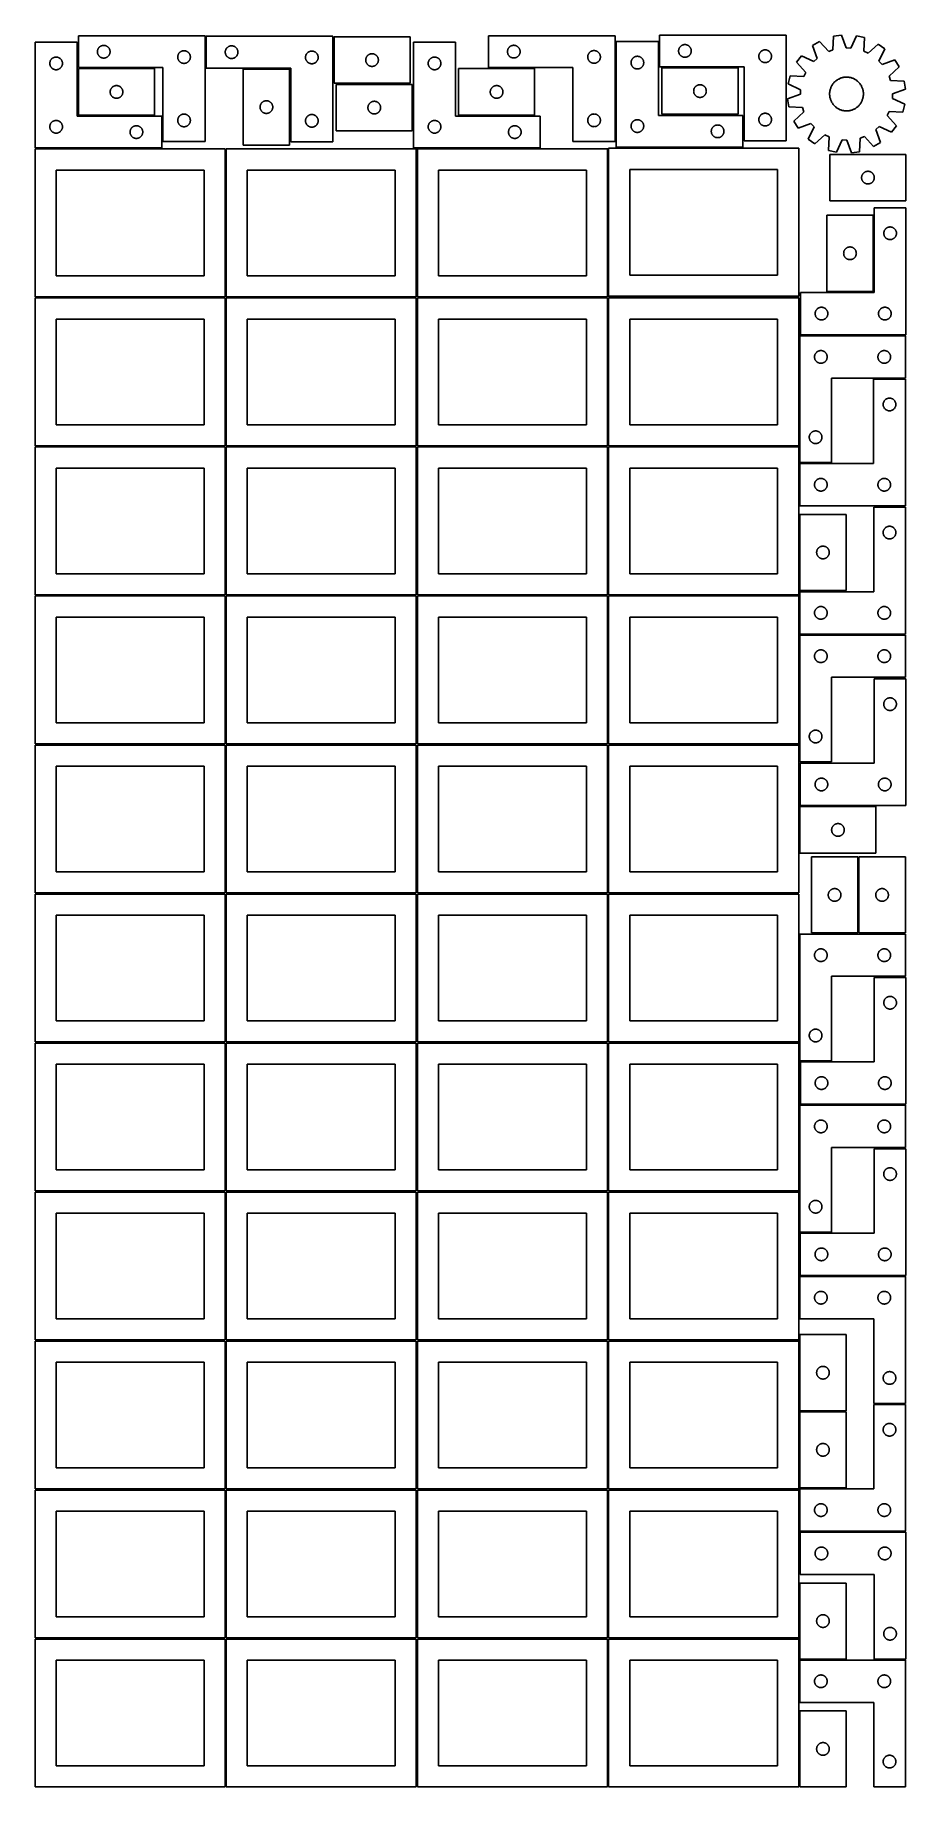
# Model space of a CAD drawing. Header units: millimetres. Extents: x 7 to 1243, y 7 to 2493.
import ezdxf

# ---------------------------------------------------------------- set-up
doc = ezdxf.new("R2010")
doc.units = ezdxf.units.MM
doc.layers.add('COMMON', color=5, linetype='CONTINUOUS', true_color=0x0000ff)
doc.layers.add('CUT', color=7, linetype='CONTINUOUS', true_color=0x000000)

msp = doc.modelspace()

# ---------------------------------------------------------------- linework, layer by layer
at = {"layer": 'COMMON'}
for p, q in [((430.410183, 2490.935334), (430.410183, 2424.935334)), ((831.243773, 2342.402135), (831.243773, 2484.281282)), ((892.743774, 2448.42484), (892.743774, 2484.281282)), ((176.244719, 2446.501498), (68.244719, 2446.501498)), ((368.160182, 2445.935089), (302.160182, 2445.935089)), ((368.910183, 2341.685089), (368.910183, 2445.185088)), ((1004.943145, 2447.67484), (896.943145, 2447.67484)), ((434.347258, 2424.185333), (539.160184, 2424.185333)), ((1012.743774, 2343.42484), (1012.743774, 2379.281282)), ((186.520965, 2332.4805), (6.520965, 2332.4805)), ((723.913848, 2332.4805), (549.562896, 2332.4805)), ((1011.993773, 2333.531282), (831.993773, 2333.531282)), ((1197.726317, 2129.615266), (1197.726317, 2237.615266)), ((1091.833741, 1910.209747), (1091.833741, 2066.545926)), ((1242.583741, 2067.295927), (1093.476317, 2067.295927)), ((1242.583741, 2005.795926), (1197.583741, 2005.795926)), ((1091.833741, 1886.545926), (1091.833741, 1908.688751)), ((1091.833741, 1825.045925), (1091.833741, 1885.045925)), ((1137.583741, 1885.795926), (1092.583741, 1885.795926)), ((1091.83374, 1812.962679), (1091.83374, 1704.962679)), ((1091.833741, 1487.167755), (1091.833741, 1641.719266)), ((1242.583741, 1642.469267), (1092.598809, 1642.469267)), ((1091.833741, 1461.719266), (1091.833741, 1485.646759)), ((1175.833708, 1326.792391), (1175.833708, 1218.792391)), ((1091.83374, 639.562897), (1091.83374, 540.612764)), ((1091.83374, 539.112763), (1091.83374, 431.112763)), ((1158.583741, 539.862764), (1092.583741, 539.862764)), ((1091.83374, 296.041933), (1091.83374, 218.041931)), ((1091.83374, 216.520966), (1091.83374, 188.041933)), ((1091.83374, 114.520967), (1091.83374, 6.520967))]:
    msp.add_line(p, q, dxfattribs=at)
at = {"layer": 'CUT'}
for p, q in [((248.140102, 2492.251498), (68.140102, 2492.251498)), ((68.140102, 2492.251498), (68.140102, 2447.251498)), ((248.140102, 2342.251498), (248.140102, 2492.251498)), ((429.660183, 2491.685089), (249.660183, 2491.685089)), ((249.660183, 2491.685089), (249.660183, 2446.685089)), ((429.660183, 2341.685089), (429.660183, 2491.685089)), ((539.160184, 2490.935334), (431.160184, 2490.935334)), ((431.160184, 2490.935334), (431.160184, 2424.935334)), ((539.160184, 2424.935334), (539.160184, 2490.935334)), ((830.493772, 2492.402135), (650.493772, 2492.402135)), ((650.493772, 2492.402135), (650.493772, 2447.402135)), ((830.493772, 2342.402135), (830.493772, 2492.402135)), ((1073.493774, 2493.42484), (893.493774, 2493.42484)), ((893.493774, 2493.42484), (893.493774, 2448.42484)), ((1073.493774, 2343.42484), (1073.493774, 2493.42484)), ((1140.673618, 2491.742325), (1139.73635, 2472.388671)), ((1152.077908, 2493.482335), (1140.673618, 2491.742325)), ((1158.743944, 2475.288754), (1152.077908, 2493.482335)), ((1173.439525, 2492.521649), (1165.16728, 2474.999881)), ((1184.641588, 2489.764975), (1173.439525, 2492.521649)), ((1183.837821, 2470.405317), (1184.641588, 2489.764975)), ((66.520965, 2483.2305), (6.520965, 2483.2305)), ((6.520965, 2483.2305), (6.520965, 2333.2305)), ((34.765152, 2462.057568), (35.346229, 2462.153504)), ((35.346229, 2462.153504), (35.932337, 2462.211231)), ((35.932337, 2462.211231), (36.520965, 2462.2305)), ((36.520965, 2462.2305), (37.109593, 2462.211231)), ((37.109593, 2462.211231), (37.695701, 2462.153504)), ((37.695701, 2462.153504), (38.276778, 2462.057568)), ((66.520965, 2378.2305), (66.520965, 2483.2305)), ((95.140102, 2469.751498), (95.159372, 2470.340126)), ((95.159372, 2469.16287), (95.140102, 2469.751498)), ((95.159372, 2470.340126), (95.217098, 2470.926234)), ((95.217098, 2468.576762), (95.159372, 2469.16287)), ((95.217098, 2470.926234), (95.313035, 2471.507311)), ((95.313035, 2467.995685), (95.217098, 2468.576762)), ((95.313035, 2471.507311), (95.44677, 2472.08087)), ((95.44677, 2467.422127), (95.313035, 2467.995685)), ((95.44677, 2472.08087), (95.617731, 2472.644453)), ((95.617731, 2466.858543), (95.44677, 2467.422127)), ((95.617731, 2472.644453), (95.825186, 2473.195649)), ((95.825186, 2466.307347), (95.617731, 2466.858543)), ((95.825186, 2473.195649), (96.068248, 2473.732096)), ((96.068248, 2465.7709), (95.825186, 2466.307347)), ((96.068248, 2473.732096), (96.345874, 2474.251498)), ((96.345874, 2465.251498), (96.068248, 2465.7709)), ((96.345874, 2474.251498), (96.656876, 2474.75163)), ((96.656876, 2464.751366), (96.345874, 2465.251498)), ((96.656876, 2474.75163), (96.999922, 2475.230351)), ((96.999922, 2464.272645), (96.656876, 2464.751366)), ((96.999922, 2475.230351), (97.373544, 2475.685611)), ((97.373544, 2463.817386), (96.999922, 2464.272645)), ((97.373544, 2475.685611), (97.776141, 2476.115459)), ((97.776141, 2463.387537), (97.373544, 2463.817386)), ((97.776141, 2476.115459), (98.20599, 2476.518056)), ((98.20599, 2462.98494), (97.776141, 2463.387537)), ((98.20599, 2476.518056), (98.661249, 2476.891678)), ((98.661249, 2462.611318), (98.20599, 2462.98494)), ((98.661249, 2476.891678), (99.13997, 2477.234725)), ((99.13997, 2462.268272), (98.661249, 2462.611318)), ((99.13997, 2477.234725), (99.640102, 2477.545727)), ((99.640102, 2461.95727), (99.13997, 2462.268272)), ((99.640102, 2477.545727), (100.159504, 2477.823353)), ((100.159504, 2477.823353), (100.695951, 2478.066414)), ((100.695951, 2478.066414), (101.247147, 2478.273869)), ((101.247147, 2478.273869), (101.810731, 2478.444831)), ((101.810731, 2478.444831), (102.384289, 2478.578566)), ((102.384289, 2478.578566), (102.965366, 2478.674502)), ((102.965366, 2478.674502), (103.551474, 2478.732229)), ((103.551474, 2478.732229), (104.140102, 2478.751498)), ((104.140102, 2478.751498), (104.72873, 2478.732229)), ((104.72873, 2478.732229), (105.314838, 2478.674502)), ((105.314838, 2478.674502), (105.895915, 2478.578566)), ((105.895915, 2478.578566), (106.469474, 2478.444831)), ((106.469474, 2478.444831), (107.033057, 2478.273869)), ((107.033057, 2478.273869), (107.584253, 2478.066414)), ((107.584253, 2478.066414), (108.1207, 2477.823353)), ((108.1207, 2477.823353), (108.640102, 2477.545727)), ((108.640102, 2477.545727), (109.140234, 2477.234725)), ((109.140234, 2462.268272), (108.640102, 2461.95727)), ((109.140234, 2477.234725), (109.618955, 2476.891678)), ((109.618955, 2462.611318), (109.140234, 2462.268272)), ((109.618955, 2476.891678), (110.074215, 2476.518056)), ((110.074215, 2462.98494), (109.618955, 2462.611318)), ((110.074215, 2476.518056), (110.504063, 2476.115459)), ((110.504063, 2463.387537), (110.074215, 2462.98494)), ((110.504063, 2476.115459), (110.90666, 2475.685611)), ((110.90666, 2463.817386), (110.504063, 2463.387537)), ((110.90666, 2475.685611), (111.280282, 2475.230351)), ((111.280282, 2464.272645), (110.90666, 2463.817386)), ((111.280282, 2475.230351), (111.623329, 2474.75163)), ((111.623329, 2464.751366), (111.280282, 2464.272645)), ((111.623329, 2474.75163), (111.934331, 2474.251498)), ((111.934331, 2465.251498), (111.623329, 2464.751366)), ((111.934331, 2474.251498), (112.211957, 2473.732096)), ((112.211957, 2465.7709), (111.934331, 2465.251498)), ((112.211957, 2473.732096), (112.455018, 2473.195649)), ((112.455018, 2466.307347), (112.211957, 2465.7709)), ((112.455018, 2473.195649), (112.662473, 2472.644453)), ((112.662473, 2466.858543), (112.455018, 2466.307347)), ((112.662473, 2472.644453), (112.833435, 2472.08087)), ((112.833435, 2467.422127), (112.662473, 2466.858543)), ((112.833435, 2472.08087), (112.96717, 2471.507311)), ((112.96717, 2467.995685), (112.833435, 2467.422127)), ((112.96717, 2471.507311), (113.063106, 2470.926234)), ((113.063106, 2468.576762), (112.96717, 2467.995685)), ((113.063106, 2470.926234), (113.120832, 2470.340126)), ((113.120832, 2469.16287), (113.063106, 2468.576762)), ((113.120832, 2470.340126), (113.140102, 2469.751498)), ((113.140102, 2469.751498), (113.120832, 2469.16287)), ((209.140102, 2462.251498), (209.159372, 2462.840126)), ((209.159372, 2461.66287), (209.140102, 2462.251498)), ((209.159372, 2462.840126), (209.217098, 2463.426234)), ((209.217098, 2463.426234), (209.313035, 2464.007311)), ((209.313035, 2464.007311), (209.44677, 2464.58087)), ((209.44677, 2464.58087), (209.617731, 2465.144453)), ((209.617731, 2465.144453), (209.825186, 2465.695649)), ((209.825186, 2465.695649), (210.068248, 2466.232096)), ((210.068248, 2466.232096), (210.345874, 2466.751498)), ((210.345874, 2466.751498), (210.656876, 2467.25163)), ((210.656876, 2467.25163), (210.999922, 2467.730351)), ((210.999922, 2467.730351), (211.373544, 2468.185611)), ((211.373544, 2468.185611), (211.776141, 2468.615459)), ((211.776141, 2468.615459), (212.20599, 2469.018056)), ((212.20599, 2469.018056), (212.661249, 2469.391678)), ((212.661249, 2469.391678), (213.13997, 2469.734725)), ((213.13997, 2469.734725), (213.640102, 2470.045727)), ((213.640102, 2470.045727), (214.159504, 2470.323353)), ((214.159504, 2470.323353), (214.695951, 2470.566414)), ((214.695951, 2470.566414), (215.247147, 2470.773869)), ((215.247147, 2470.773869), (215.810731, 2470.944831)), ((215.810731, 2470.944831), (216.384289, 2471.078566)), ((216.384289, 2471.078566), (216.965366, 2471.174502)), ((216.965366, 2471.174502), (217.551474, 2471.232229)), ((217.551474, 2471.232229), (218.140102, 2471.251498)), ((218.140102, 2471.251498), (218.72873, 2471.232229)), ((218.72873, 2471.232229), (219.314838, 2471.174502)), ((219.314838, 2471.174502), (219.895915, 2471.078566)), ((219.895915, 2471.078566), (220.469474, 2470.944831)), ((220.469474, 2470.944831), (221.033057, 2470.773869)), ((221.033057, 2470.773869), (221.584253, 2470.566414)), ((221.584253, 2470.566414), (222.1207, 2470.323353)), ((222.1207, 2470.323353), (222.640102, 2470.045727)), ((222.640102, 2470.045727), (223.140234, 2469.734725)), ((223.140234, 2469.734725), (223.618955, 2469.391678)), ((223.618955, 2469.391678), (224.074215, 2469.018056)), ((224.074215, 2469.018056), (224.504063, 2468.615459)), ((224.504063, 2468.615459), (224.90666, 2468.185611)), ((224.90666, 2468.185611), (225.280282, 2467.730351)), ((225.280282, 2467.730351), (225.623329, 2467.25163)), ((225.623329, 2467.25163), (225.934331, 2466.751498)), ((225.934331, 2466.751498), (226.211957, 2466.232096)), ((226.211957, 2466.232096), (226.455018, 2465.695649)), ((226.455018, 2465.695649), (226.662473, 2465.144453)), ((226.662473, 2465.144453), (226.833435, 2464.58087)), ((226.833435, 2464.58087), (226.96717, 2464.007311)), ((226.96717, 2464.007311), (227.063106, 2463.426234)), ((227.063106, 2463.426234), (227.120832, 2462.840126)), ((227.120832, 2462.840126), (227.140102, 2462.251498)), ((227.140102, 2462.251498), (227.120832, 2461.66287)), ((276.660183, 2469.185089), (276.679452, 2469.773717)), ((276.679452, 2468.596461), (276.660183, 2469.185089)), ((276.679452, 2469.773717), (276.737179, 2470.359825)), ((276.737179, 2468.010353), (276.679452, 2468.596461)), ((276.737179, 2470.359825), (276.833115, 2470.940902)), ((276.833115, 2467.429276), (276.737179, 2468.010353)), ((276.833115, 2470.940902), (276.96685, 2471.51446)), ((276.96685, 2466.855717), (276.833115, 2467.429276)), ((276.96685, 2471.51446), (277.137812, 2472.078044)), ((277.137812, 2466.292134), (276.96685, 2466.855717)), ((277.137812, 2472.078044), (277.345267, 2472.62924)), ((277.345267, 2465.740938), (277.137812, 2466.292134)), ((277.345267, 2472.62924), (277.588328, 2473.165687)), ((277.588328, 2465.204491), (277.345267, 2465.740938)), ((277.588328, 2473.165687), (277.865954, 2473.685089)), ((277.865954, 2464.685089), (277.588328, 2465.204491)), ((277.865954, 2473.685089), (278.176956, 2474.185221)), ((278.176956, 2464.184957), (277.865954, 2464.685089)), ((278.176956, 2474.185221), (278.520003, 2474.663942)), ((278.520003, 2463.706236), (278.176956, 2464.184957)), ((278.520003, 2474.663942), (278.893624, 2475.119201)), ((278.893624, 2463.250976), (278.520003, 2463.706236)), ((278.893624, 2475.119201), (279.296222, 2475.54905)), ((279.296222, 2462.821128), (278.893624, 2463.250976)), ((279.296222, 2475.54905), (279.72607, 2475.951647)), ((279.72607, 2462.418531), (279.296222, 2462.821128)), ((279.72607, 2475.951647), (280.18133, 2476.325269)), ((280.18133, 2462.044909), (279.72607, 2462.418531)), ((280.18133, 2476.325269), (280.660051, 2476.668315)), ((280.660051, 2476.668315), (281.160183, 2476.979317)), ((281.160183, 2476.979317), (281.679585, 2477.256944)), ((281.679585, 2477.256944), (282.216032, 2477.500005)), ((282.216032, 2477.500005), (282.767228, 2477.70746)), ((282.767228, 2477.70746), (283.330811, 2477.878421)), ((283.330811, 2477.878421), (283.90437, 2478.012156)), ((283.90437, 2478.012156), (284.485447, 2478.108093)), ((284.485447, 2478.108093), (285.071555, 2478.165819)), ((285.071555, 2478.165819), (285.660183, 2478.185089)), ((285.660183, 2478.185089), (286.248811, 2478.165819)), ((286.248811, 2478.165819), (286.834918, 2478.108093)), ((286.834918, 2478.108093), (287.415996, 2478.012156)), ((287.415996, 2478.012156), (287.989554, 2477.878421)), ((287.989554, 2477.878421), (288.553138, 2477.70746)), ((288.553138, 2477.70746), (289.104334, 2477.500005)), ((289.104334, 2477.500005), (289.640781, 2477.256944)), ((289.640781, 2477.256944), (290.160183, 2476.979317)), ((290.160183, 2476.979317), (290.660315, 2476.668315)), ((290.660315, 2476.668315), (291.139036, 2476.325269)), ((291.139036, 2476.325269), (291.594295, 2475.951647)), ((291.594295, 2462.418531), (291.139036, 2462.044909)), ((291.594295, 2475.951647), (292.024144, 2475.54905)), ((292.024144, 2462.821128), (291.594295, 2462.418531)), ((292.024144, 2475.54905), (292.426741, 2475.119201)), ((292.426741, 2463.250976), (292.024144, 2462.821128)), ((292.426741, 2475.119201), (292.800363, 2474.663942)), ((292.800363, 2463.706236), (292.426741, 2463.250976)), ((292.800363, 2474.663942), (293.143409, 2474.185221)), ((293.143409, 2464.184957), (292.800363, 2463.706236)), ((293.143409, 2474.185221), (293.454411, 2473.685089)), ((293.454411, 2464.685089), (293.143409, 2464.184957)), ((293.454411, 2473.685089), (293.732037, 2473.165687)), ((293.732037, 2465.204491), (293.454411, 2464.685089)), ((293.732037, 2473.165687), (293.975099, 2472.62924)), ((293.975099, 2465.740938), (293.732037, 2465.204491)), ((293.975099, 2472.62924), (294.182554, 2472.078044)), ((294.182554, 2466.292134), (293.975099, 2465.740938)), ((294.182554, 2472.078044), (294.353515, 2471.51446)), ((294.353515, 2466.855717), (294.182554, 2466.292134)), ((294.353515, 2471.51446), (294.48725, 2470.940902)), ((294.48725, 2467.429276), (294.353515, 2466.855717)), ((294.48725, 2470.940902), (294.583187, 2470.359825)), ((294.583187, 2468.010353), (294.48725, 2467.429276)), ((294.583187, 2470.359825), (294.640913, 2469.773717)), ((294.640913, 2468.596461), (294.583187, 2468.010353)), ((294.640913, 2469.773717), (294.660183, 2469.185089)), ((294.660183, 2469.185089), (294.640913, 2468.596461)), ((390.660183, 2461.685089), (390.679452, 2462.273717)), ((390.679452, 2462.273717), (390.737179, 2462.859825)), ((390.737179, 2462.859825), (390.833115, 2463.440902)), ((390.833115, 2463.440902), (390.96685, 2464.01446)), ((390.96685, 2464.01446), (391.137812, 2464.578044)), ((391.137812, 2464.578044), (391.345267, 2465.12924)), ((391.345267, 2465.12924), (391.588328, 2465.665687)), ((391.588328, 2465.665687), (391.865954, 2466.185089)), ((391.865954, 2466.185089), (392.176956, 2466.685221)), ((392.176956, 2466.685221), (392.520003, 2467.163942)), ((392.520003, 2467.163942), (392.893624, 2467.619201)), ((392.893624, 2467.619201), (393.296222, 2468.04905)), ((393.296222, 2468.04905), (393.72607, 2468.451647)), ((393.72607, 2468.451647), (394.18133, 2468.825269)), ((394.18133, 2468.825269), (394.660051, 2469.168315)), ((394.660051, 2469.168315), (395.160183, 2469.479317)), ((395.160183, 2469.479317), (395.679585, 2469.756944)), ((395.679585, 2469.756944), (396.216032, 2470.000005)), ((396.216032, 2470.000005), (396.767228, 2470.20746)), ((396.767228, 2470.20746), (397.330811, 2470.378421)), ((397.330811, 2470.378421), (397.90437, 2470.512156)), ((397.90437, 2470.512156), (398.485447, 2470.608093)), ((398.485447, 2470.608093), (399.071555, 2470.665819)), ((399.071555, 2470.665819), (399.660183, 2470.685089)), ((399.660183, 2470.685089), (400.248811, 2470.665819)), ((400.248811, 2470.665819), (400.834918, 2470.608093)), ((400.834918, 2470.608093), (401.415996, 2470.512156)), ((401.415996, 2470.512156), (401.989554, 2470.378421)), ((401.989554, 2470.378421), (402.553138, 2470.20746)), ((402.553138, 2470.20746), (403.104334, 2470.000005)), ((403.104334, 2470.000005), (403.640781, 2469.756944)), ((403.640781, 2469.756944), (404.160183, 2469.479317)), ((404.160183, 2469.479317), (404.660315, 2469.168315)), ((404.660315, 2469.168315), (405.139036, 2468.825269)), ((405.139036, 2468.825269), (405.594295, 2468.451647)), ((405.594295, 2468.451647), (406.024144, 2468.04905)), ((406.024144, 2468.04905), (406.426741, 2467.619201)), ((406.426741, 2467.619201), (406.800363, 2467.163942)), ((406.800363, 2467.163942), (407.143409, 2466.685221)), ((407.143409, 2466.685221), (407.454411, 2466.185089)), ((407.454411, 2466.185089), (407.732037, 2465.665687)), ((407.732037, 2465.665687), (407.975099, 2465.12924)), ((407.975099, 2465.12924), (408.182554, 2464.578044)), ((408.182554, 2464.578044), (408.353515, 2464.01446)), ((408.353515, 2464.01446), (408.48725, 2463.440902)), ((408.48725, 2463.440902), (408.583187, 2462.859825)), ((408.583187, 2462.859825), (408.640913, 2462.273717)), ((408.640913, 2462.273717), (408.660183, 2461.685089)), ((477.088329, 2461.915932), (477.365955, 2462.435334)), ((477.365955, 2462.435334), (477.676957, 2462.935466)), ((477.676957, 2462.935466), (478.020004, 2463.414187)), ((478.020004, 2463.414187), (478.393625, 2463.869447)), ((478.393625, 2463.869447), (478.796223, 2464.299295)), ((478.796223, 2464.299295), (479.226071, 2464.701892)), ((479.226071, 2464.701892), (479.681331, 2465.075514)), ((479.681331, 2465.075514), (480.160052, 2465.418561)), ((480.160052, 2465.418561), (480.660184, 2465.729563)), ((480.660184, 2465.729563), (481.179586, 2466.007189)), ((481.179586, 2466.007189), (481.716033, 2466.25025)), ((481.716033, 2466.25025), (482.267229, 2466.457705)), ((482.267229, 2466.457705), (482.830812, 2466.628667)), ((482.830812, 2466.628667), (483.404371, 2466.762402)), ((483.404371, 2466.762402), (483.985448, 2466.858338)), ((483.985448, 2466.858338), (484.571556, 2466.916065)), ((484.571556, 2466.916065), (485.160184, 2466.935334)), ((485.160184, 2466.935334), (485.748812, 2466.916065)), ((485.748812, 2466.916065), (486.334919, 2466.858338)), ((486.334919, 2466.858338), (486.915997, 2466.762402)), ((486.915997, 2466.762402), (487.489555, 2466.628667)), ((487.489555, 2466.628667), (488.053139, 2466.457705)), ((488.053139, 2466.457705), (488.604335, 2466.25025)), ((488.604335, 2466.25025), (489.140782, 2466.007189)), ((489.140782, 2466.007189), (489.660184, 2465.729563)), ((489.660184, 2465.729563), (490.160316, 2465.418561)), ((490.160316, 2465.418561), (490.639037, 2465.075514)), ((490.639037, 2465.075514), (491.094296, 2464.701892)), ((491.094296, 2464.701892), (491.524145, 2464.299295)), ((491.524145, 2464.299295), (491.926742, 2463.869447)), ((491.926742, 2463.869447), (492.300364, 2463.414187)), ((492.300364, 2463.414187), (492.64341, 2462.935466)), ((492.64341, 2462.935466), (492.954412, 2462.435334)), ((492.954412, 2462.435334), (493.232038, 2461.915932)), ((603.913848, 2483.2305), (543.913848, 2483.2305)), ((543.913848, 2483.2305), (543.913848, 2333.2305)), ((572.158035, 2462.057568), (572.739112, 2462.153504)), ((572.739112, 2462.153504), (573.32522, 2462.211231)), ((573.32522, 2462.211231), (573.913848, 2462.2305)), ((573.913848, 2462.2305), (574.502476, 2462.211231)), ((574.502476, 2462.211231), (575.088584, 2462.153504)), ((575.088584, 2462.153504), (575.669661, 2462.057568)), ((603.913848, 2378.2305), (603.913848, 2483.2305)), ((677.493772, 2469.902135), (677.513042, 2470.490763)), ((677.513042, 2469.313506), (677.493772, 2469.902135)), ((677.513042, 2470.490763), (677.570769, 2471.07687)), ((677.570769, 2468.727399), (677.513042, 2469.313506)), ((677.570769, 2471.07687), (677.666705, 2471.657947)), ((677.666705, 2468.146322), (677.570769, 2468.727399)), ((677.666705, 2471.657947), (677.80044, 2472.231506)), ((677.80044, 2467.572763), (677.666705, 2468.146322)), ((677.80044, 2472.231506), (677.971401, 2472.79509)), ((677.971401, 2467.009179), (677.80044, 2467.572763)), ((677.971401, 2472.79509), (678.178857, 2473.346285)), ((678.178857, 2466.457984), (677.971401, 2467.009179)), ((678.178857, 2473.346285), (678.421918, 2473.882733)), ((678.421918, 2465.921536), (678.178857, 2466.457984)), ((678.421918, 2473.882733), (678.699544, 2474.402135)), ((678.699544, 2465.402135), (678.421918, 2465.921536)), ((678.699544, 2474.402135), (679.010546, 2474.902267)), ((679.010546, 2464.902002), (678.699544, 2465.402135)), ((679.010546, 2474.902267), (679.353592, 2475.380987)), ((679.353592, 2464.423282), (679.010546, 2464.902002)), ((679.353592, 2475.380987), (679.727214, 2475.836247)), ((679.727214, 2463.968022), (679.353592, 2464.423282)), ((679.727214, 2475.836247), (680.129811, 2476.266096)), ((680.129811, 2463.538173), (679.727214, 2463.968022)), ((680.129811, 2476.266096), (680.55966, 2476.668693)), ((680.55966, 2463.135576), (680.129811, 2463.538173)), ((680.55966, 2476.668693), (681.01492, 2477.042315)), ((681.01492, 2462.761954), (680.55966, 2463.135576)), ((681.01492, 2477.042315), (681.49364, 2477.385361)), ((681.49364, 2462.418908), (681.01492, 2462.761954)), ((681.49364, 2477.385361), (681.993772, 2477.696363)), ((681.993772, 2462.107906), (681.49364, 2462.418908)), ((681.993772, 2477.696363), (682.513174, 2477.973989)), ((682.513174, 2461.83028), (681.993772, 2462.107906)), ((682.513174, 2477.973989), (683.049622, 2478.21705)), ((683.049622, 2478.21705), (683.600817, 2478.424506)), ((683.600817, 2478.424506), (684.164401, 2478.595467)), ((684.164401, 2478.595467), (684.73796, 2478.729202)), ((684.73796, 2478.729202), (685.319037, 2478.825138)), ((685.319037, 2478.825138), (685.905144, 2478.882865)), ((685.905144, 2478.882865), (686.493772, 2478.902135)), ((686.493772, 2478.902135), (687.082401, 2478.882865)), ((687.082401, 2478.882865), (687.668508, 2478.825138)), ((687.668508, 2478.825138), (688.249585, 2478.729202)), ((688.249585, 2478.729202), (688.823144, 2478.595467)), ((688.823144, 2478.595467), (689.386728, 2478.424506)), ((689.386728, 2478.424506), (689.937923, 2478.21705)), ((689.937923, 2478.21705), (690.474371, 2477.973989)), ((690.474371, 2477.973989), (690.993772, 2477.696363)), ((690.993772, 2462.107906), (690.474371, 2461.83028)), ((690.993772, 2477.696363), (691.493905, 2477.385361)), ((691.493905, 2462.418908), (690.993772, 2462.107906)), ((691.493905, 2477.385361), (691.972625, 2477.042315)), ((691.972625, 2462.761954), (691.493905, 2462.418908)), ((691.972625, 2477.042315), (692.427885, 2476.668693)), ((692.427885, 2463.135576), (691.972625, 2462.761954)), ((692.427885, 2476.668693), (692.857734, 2476.266096)), ((692.857734, 2463.538173), (692.427885, 2463.135576)), ((692.857734, 2476.266096), (693.260331, 2475.836247)), ((693.260331, 2463.968022), (692.857734, 2463.538173)), ((693.260331, 2475.836247), (693.633953, 2475.380987)), ((693.633953, 2464.423282), (693.260331, 2463.968022)), ((693.633953, 2475.380987), (693.976999, 2474.902267)), ((693.976999, 2464.902002), (693.633953, 2464.423282)), ((693.976999, 2474.902267), (694.288001, 2474.402135)), ((694.288001, 2465.402135), (693.976999, 2464.902002)), ((694.288001, 2474.402135), (694.565627, 2473.882733)), ((694.565627, 2465.921536), (694.288001, 2465.402135)), ((694.565627, 2473.882733), (694.808688, 2473.346285)), ((694.808688, 2466.457984), (694.565627, 2465.921536)), ((694.808688, 2473.346285), (695.016144, 2472.79509)), ((695.016144, 2467.009179), (694.808688, 2466.457984)), ((695.016144, 2472.79509), (695.187105, 2472.231506)), ((695.187105, 2467.572763), (695.016144, 2467.009179)), ((695.187105, 2472.231506), (695.32084, 2471.657947)), ((695.32084, 2468.146322), (695.187105, 2467.572763)), ((695.32084, 2471.657947), (695.416776, 2471.07687)), ((695.416776, 2468.727399), (695.32084, 2468.146322)), ((695.416776, 2471.07687), (695.474503, 2470.490763)), ((695.474503, 2469.313506), (695.416776, 2468.727399)), ((695.474503, 2470.490763), (695.493772, 2469.902135)), ((695.493772, 2469.902135), (695.474503, 2469.313506)), ((791.493772, 2462.402135), (791.513042, 2462.990763)), ((791.513042, 2461.813506), (791.493772, 2462.402135)), ((791.513042, 2462.990763), (791.570769, 2463.57687)), ((791.570769, 2463.57687), (791.666705, 2464.157947)), ((791.666705, 2464.157947), (791.80044, 2464.731506)), ((791.80044, 2464.731506), (791.971401, 2465.29509)), ((791.971401, 2465.29509), (792.178857, 2465.846285)), ((792.178857, 2465.846285), (792.421918, 2466.382733)), ((792.421918, 2466.382733), (792.699544, 2466.902135)), ((792.699544, 2466.902135), (793.010546, 2467.402267)), ((793.010546, 2467.402267), (793.353592, 2467.880987)), ((793.353592, 2467.880987), (793.727214, 2468.336247)), ((793.727214, 2468.336247), (794.129811, 2468.766096)), ((794.129811, 2468.766096), (794.55966, 2469.168693)), ((794.55966, 2469.168693), (795.01492, 2469.542315)), ((795.01492, 2469.542315), (795.49364, 2469.885361)), ((795.49364, 2469.885361), (795.993772, 2470.196363)), ((795.993772, 2470.196363), (796.513174, 2470.473989)), ((796.513174, 2470.473989), (797.049622, 2470.71705)), ((797.049622, 2470.71705), (797.600817, 2470.924506)), ((797.600817, 2470.924506), (798.164401, 2471.095467)), ((798.164401, 2471.095467), (798.73796, 2471.229202)), ((798.73796, 2471.229202), (799.319037, 2471.325138)), ((799.319037, 2471.325138), (799.905144, 2471.382865)), ((799.905144, 2471.382865), (800.493772, 2471.402135)), ((800.493772, 2471.402135), (801.082401, 2471.382865)), ((801.082401, 2471.382865), (801.668508, 2471.325138)), ((801.668508, 2471.325138), (802.249585, 2471.229202)), ((802.249585, 2471.229202), (802.823144, 2471.095467)), ((802.823144, 2471.095467), (803.386728, 2470.924506)), ((803.386728, 2470.924506), (803.937923, 2470.71705)), ((803.937923, 2470.71705), (804.474371, 2470.473989)), ((804.474371, 2470.473989), (804.993772, 2470.196363)), ((804.993772, 2470.196363), (805.493905, 2469.885361)), ((805.493905, 2469.885361), (805.972625, 2469.542315)), ((805.972625, 2469.542315), (806.427885, 2469.168693)), ((806.427885, 2469.168693), (806.857734, 2468.766096)), ((806.857734, 2468.766096), (807.260331, 2468.336247)), ((807.260331, 2468.336247), (807.633953, 2467.880987)), ((807.633953, 2467.880987), (807.976999, 2467.402267)), ((807.976999, 2467.402267), (808.288001, 2466.902135)), ((808.288001, 2466.902135), (808.565627, 2466.382733)), ((808.565627, 2466.382733), (808.808688, 2465.846285)), ((808.808688, 2465.846285), (809.016144, 2465.29509)), ((809.016144, 2465.29509), (809.187105, 2464.731506)), ((809.187105, 2464.731506), (809.32084, 2464.157947)), ((809.32084, 2464.157947), (809.416776, 2463.57687)), ((809.416776, 2463.57687), (809.474503, 2462.990763)), ((809.474503, 2462.990763), (809.493772, 2462.402135)), ((809.493772, 2462.402135), (809.474503, 2461.813506)), ((891.993773, 2484.281282), (831.993773, 2484.281282)), ((831.993773, 2484.281282), (831.993773, 2334.281282)), ((857.493773, 2462.07551), (858.013175, 2462.353136)), ((858.013175, 2462.353136), (858.549623, 2462.596197)), ((858.549623, 2462.596197), (859.100818, 2462.803653)), ((859.100818, 2462.803653), (859.664402, 2462.974614)), ((859.664402, 2462.974614), (860.237961, 2463.108349)), ((860.237961, 2463.108349), (860.819038, 2463.204285)), ((860.819038, 2463.204285), (861.405145, 2463.262012)), ((861.405145, 2463.262012), (861.993773, 2463.281282)), ((861.993773, 2463.281282), (862.582402, 2463.262012)), ((862.582402, 2463.262012), (863.168509, 2463.204285)), ((863.168509, 2463.204285), (863.749586, 2463.108349)), ((863.749586, 2463.108349), (864.323145, 2462.974614)), ((864.323145, 2462.974614), (864.886729, 2462.803653)), ((864.886729, 2462.803653), (865.437924, 2462.596197)), ((865.437924, 2462.596197), (865.974372, 2462.353136)), ((865.974372, 2462.353136), (866.493773, 2462.07551)), ((891.993773, 2379.281282), (891.993773, 2484.281282)), ((920.493774, 2470.92484), (920.513044, 2471.513468)), ((920.513044, 2470.336211), (920.493774, 2470.92484)), ((920.513044, 2471.513468), (920.570771, 2472.099575)), ((920.570771, 2469.750104), (920.513044, 2470.336211)), ((920.570771, 2472.099575), (920.666707, 2472.680652)), ((920.666707, 2469.169027), (920.570771, 2469.750104)), ((920.666707, 2472.680652), (920.800442, 2473.254211)), ((920.800442, 2468.595468), (920.666707, 2469.169027)), ((920.800442, 2473.254211), (920.971403, 2473.817795)), ((920.971403, 2468.031884), (920.800442, 2468.595468)), ((920.971403, 2473.817795), (921.178859, 2474.36899)), ((921.178859, 2467.480689), (920.971403, 2468.031884)), ((921.178859, 2474.36899), (921.42192, 2474.905438)), ((921.42192, 2466.944241), (921.178859, 2467.480689)), ((921.42192, 2474.905438), (921.699546, 2475.42484)), ((921.699546, 2466.42484), (921.42192, 2466.944241)), ((921.699546, 2475.42484), (922.010548, 2475.924972)), ((922.010548, 2465.924707), (921.699546, 2466.42484)), ((922.010548, 2475.924972), (922.353594, 2476.403692)), ((922.353594, 2465.445987), (922.010548, 2465.924707)), ((922.353594, 2476.403692), (922.727216, 2476.858952)), ((922.727216, 2464.990727), (922.353594, 2465.445987)), ((922.727216, 2476.858952), (923.129813, 2477.288801)), ((923.129813, 2464.560879), (922.727216, 2464.990727)), ((923.129813, 2477.288801), (923.559662, 2477.691398)), ((923.559662, 2464.158281), (923.129813, 2464.560879)), ((923.559662, 2477.691398), (924.014922, 2478.06502)), ((924.014922, 2463.78466), (923.559662, 2464.158281)), ((924.014922, 2478.06502), (924.493642, 2478.408066)), ((924.493642, 2463.441613), (924.014922, 2463.78466)), ((924.493642, 2478.408066), (924.993774, 2478.719068)), ((924.993774, 2463.130611), (924.493642, 2463.441613)), ((924.993774, 2478.719068), (925.513176, 2478.996694)), ((925.513176, 2462.852985), (924.993774, 2463.130611)), ((925.513176, 2478.996694), (926.049624, 2479.239755)), ((926.049624, 2462.609924), (925.513176, 2462.852985)), ((926.049624, 2479.239755), (926.600819, 2479.447211)), ((926.600819, 2462.402468), (926.049624, 2462.609924)), ((926.600819, 2479.447211), (927.164403, 2479.618172)), ((927.164403, 2462.231507), (926.600819, 2462.402468)), ((927.164403, 2479.618172), (927.737962, 2479.751907)), ((927.737962, 2462.097772), (927.164403, 2462.231507)), ((927.737962, 2479.751907), (928.319039, 2479.847843)), ((928.319039, 2462.001836), (927.737962, 2462.097772)), ((928.319039, 2479.847843), (928.905146, 2479.90557)), ((928.905146, 2479.90557), (929.493774, 2479.92484)), ((929.493774, 2479.92484), (930.082403, 2479.90557)), ((930.082403, 2479.90557), (930.66851, 2479.847843)), ((930.66851, 2479.847843), (931.249587, 2479.751907)), ((931.249587, 2462.097772), (930.66851, 2462.001836)), ((931.249587, 2479.751907), (931.823146, 2479.618172)), ((931.823146, 2462.231507), (931.249587, 2462.097772)), ((931.823146, 2479.618172), (932.38673, 2479.447211)), ((932.38673, 2462.402468), (931.823146, 2462.231507)), ((932.38673, 2479.447211), (932.937925, 2479.239755)), ((932.937925, 2462.609924), (932.38673, 2462.402468)), ((932.937925, 2479.239755), (933.474373, 2478.996694)), ((933.474373, 2462.852985), (932.937925, 2462.609924)), ((933.474373, 2478.996694), (933.993774, 2478.719068)), ((933.993774, 2463.130611), (933.474373, 2462.852985)), ((933.993774, 2478.719068), (934.493907, 2478.408066)), ((934.493907, 2463.441613), (933.993774, 2463.130611)), ((934.493907, 2478.408066), (934.972627, 2478.06502)), ((934.972627, 2463.78466), (934.493907, 2463.441613)), ((934.972627, 2478.06502), (935.427887, 2477.691398)), ((935.427887, 2464.158281), (934.972627, 2463.78466)), ((935.427887, 2477.691398), (935.857736, 2477.288801)), ((935.857736, 2464.560879), (935.427887, 2464.158281)), ((935.857736, 2477.288801), (936.260333, 2476.858952)), ((936.260333, 2464.990727), (935.857736, 2464.560879)), ((936.260333, 2476.858952), (936.633955, 2476.403692)), ((936.633955, 2465.445987), (936.260333, 2464.990727)), ((936.633955, 2476.403692), (936.977001, 2475.924972)), ((936.977001, 2465.924707), (936.633955, 2465.445987)), ((936.977001, 2475.924972), (937.288003, 2475.42484)), ((937.288003, 2466.42484), (936.977001, 2465.924707)), ((937.288003, 2475.42484), (937.565629, 2474.905438)), ((937.565629, 2466.944241), (937.288003, 2466.42484)), ((937.565629, 2474.905438), (937.80869, 2474.36899)), ((937.80869, 2467.480689), (937.565629, 2466.944241)), ((937.80869, 2474.36899), (938.016146, 2473.817795)), ((938.016146, 2468.031884), (937.80869, 2467.480689)), ((938.016146, 2473.817795), (938.187107, 2473.254211)), ((938.187107, 2468.595468), (938.016146, 2468.031884)), ((938.187107, 2473.254211), (938.320842, 2472.680652)), ((938.320842, 2469.169027), (938.187107, 2468.595468)), ((938.320842, 2472.680652), (938.416778, 2472.099575)), ((938.416778, 2469.750104), (938.320842, 2469.169027)), ((938.416778, 2472.099575), (938.474505, 2471.513468)), ((938.474505, 2470.336211), (938.416778, 2469.750104)), ((938.474505, 2471.513468), (938.493774, 2470.92484)), ((938.493774, 2470.92484), (938.474505, 2470.336211)), ((1034.493774, 2463.42484), (1034.513044, 2464.013468)), ((1034.513044, 2462.836211), (1034.493774, 2463.42484)), ((1034.513044, 2464.013468), (1034.570771, 2464.599575)), ((1034.570771, 2462.250104), (1034.513044, 2462.836211)), ((1034.570771, 2464.599575), (1034.666707, 2465.180652)), ((1034.666707, 2461.669027), (1034.570771, 2462.250104)), ((1034.666707, 2465.180652), (1034.800442, 2465.754211)), ((1034.800442, 2465.754211), (1034.971403, 2466.317795)), ((1034.971403, 2466.317795), (1035.178859, 2466.86899)), ((1035.178859, 2466.86899), (1035.42192, 2467.405438)), ((1035.42192, 2467.405438), (1035.699546, 2467.92484)), ((1035.699546, 2467.92484), (1036.010548, 2468.424972)), ((1036.010548, 2468.424972), (1036.353594, 2468.903692)), ((1036.353594, 2468.903692), (1036.727216, 2469.358952)), ((1036.727216, 2469.358952), (1037.129813, 2469.788801)), ((1037.129813, 2469.788801), (1037.559662, 2470.191398)), ((1037.559662, 2470.191398), (1038.014922, 2470.56502)), ((1038.014922, 2470.56502), (1038.493642, 2470.908066)), ((1038.493642, 2470.908066), (1038.993774, 2471.219068)), ((1038.993774, 2471.219068), (1039.513176, 2471.496694)), ((1039.513176, 2471.496694), (1040.049624, 2471.739755)), ((1040.049624, 2471.739755), (1040.600819, 2471.947211)), ((1040.600819, 2471.947211), (1041.164403, 2472.118172)), ((1041.164403, 2472.118172), (1041.737962, 2472.251907)), ((1041.737962, 2472.251907), (1042.319039, 2472.347843)), ((1042.319039, 2472.347843), (1042.905146, 2472.40557)), ((1042.905146, 2472.40557), (1043.493774, 2472.42484)), ((1043.493774, 2472.42484), (1044.082403, 2472.40557)), ((1044.082403, 2472.40557), (1044.66851, 2472.347843)), ((1044.66851, 2472.347843), (1045.249587, 2472.251907)), ((1045.249587, 2472.251907), (1045.823146, 2472.118172)), ((1045.823146, 2472.118172), (1046.38673, 2471.947211)), ((1046.38673, 2471.947211), (1046.937925, 2471.739755)), ((1046.937925, 2471.739755), (1047.474373, 2471.496694)), ((1047.474373, 2471.496694), (1047.993774, 2471.219068)), ((1047.993774, 2471.219068), (1048.493907, 2470.908066)), ((1048.493907, 2470.908066), (1048.972627, 2470.56502)), ((1048.972627, 2470.56502), (1049.427887, 2470.191398)), ((1049.427887, 2470.191398), (1049.857736, 2469.788801)), ((1049.857736, 2469.788801), (1050.260333, 2469.358952)), ((1050.260333, 2469.358952), (1050.633955, 2468.903692)), ((1050.633955, 2468.903692), (1050.977001, 2468.424972)), ((1050.977001, 2468.424972), (1051.288003, 2467.92484)), ((1051.288003, 2467.92484), (1051.565629, 2467.405438)), ((1051.565629, 2467.405438), (1051.80869, 2466.86899)), ((1051.80869, 2466.86899), (1052.016146, 2466.317795)), ((1052.016146, 2466.317795), (1052.187107, 2465.754211)), ((1052.187107, 2465.754211), (1052.320842, 2465.180652)), ((1052.320842, 2465.180652), (1052.416778, 2464.599575)), ((1052.416778, 2462.250104), (1052.320842, 2461.669027)), ((1052.416778, 2464.599575), (1052.474505, 2464.013468)), ((1052.474505, 2462.836211), (1052.416778, 2462.250104)), ((1052.474505, 2464.013468), (1052.493774, 2463.42484)), ((1052.493774, 2463.42484), (1052.474505, 2462.836211)), ((1094.915849, 2464.057717), (1088.082171, 2454.763294)), ((1112.494253, 2455.906512), (1094.915849, 2464.057717)), ((1120.570418, 2484.455146), (1110.700101, 2478.483354)), ((1110.700101, 2478.483354), (1117.240502, 2460.244232)), ((1133.691415, 2470.197451), (1120.570418, 2484.455146)), ((1139.73635, 2472.388671), (1133.691415, 2470.197451)), ((1165.16728, 2474.999881), (1158.743944, 2475.288754)), ((1189.661662, 2467.680328), (1183.837821, 2470.405317)), ((1204.009511, 2480.702681), (1189.661662, 2467.680328)), ((1213.303934, 2473.869002), (1204.009511, 2480.702681)), ((1205.152729, 2456.290598), (1213.303934, 2473.869002)), ((27.520965, 2453.2305), (27.540235, 2453.819128)), ((27.540235, 2452.641872), (27.520965, 2453.2305)), ((27.540235, 2453.819128), (27.597961, 2454.405236)), ((27.597961, 2452.055765), (27.540235, 2452.641872)), ((27.597961, 2454.405236), (27.693898, 2454.986313)), ((27.693898, 2451.474687), (27.597961, 2452.055765)), ((27.693898, 2454.986313), (27.827633, 2455.559872)), ((27.827633, 2450.901129), (27.693898, 2451.474687)), ((27.827633, 2455.559872), (27.998594, 2456.123455)), ((27.998594, 2450.337545), (27.827633, 2450.901129)), ((27.998594, 2456.123455), (28.206049, 2456.674651)), ((28.206049, 2449.786349), (27.998594, 2450.337545)), ((28.206049, 2456.674651), (28.449111, 2457.211098)), ((28.449111, 2449.249902), (28.206049, 2449.786349)), ((28.449111, 2457.211098), (28.726737, 2457.7305)), ((28.726737, 2448.7305), (28.449111, 2449.249902)), ((28.726737, 2457.7305), (29.037739, 2458.230632)), ((29.037739, 2448.230368), (28.726737, 2448.7305)), ((29.037739, 2458.230632), (29.380785, 2458.709353)), ((29.380785, 2447.751647), (29.037739, 2448.230368)), ((29.380785, 2458.709353), (29.754407, 2459.164613)), ((29.754407, 2447.296388), (29.380785, 2447.751647)), ((29.754407, 2459.164613), (30.157004, 2459.594461)), ((30.157004, 2446.866539), (29.754407, 2447.296388)), ((30.157004, 2459.594461), (30.586853, 2459.997059)), ((30.586853, 2446.463942), (30.157004, 2446.866539)), ((30.586853, 2459.997059), (31.042112, 2460.37068)), ((31.042112, 2446.09032), (30.586853, 2446.463942)), ((31.042112, 2460.37068), (31.520833, 2460.713727)), ((31.520833, 2445.747274), (31.042112, 2446.09032)), ((31.520833, 2460.713727), (32.020965, 2461.024729)), ((32.020965, 2445.436272), (31.520833, 2445.747274)), ((32.020965, 2461.024729), (32.540367, 2461.302355)), ((32.540367, 2445.158646), (32.020965, 2445.436272)), ((32.540367, 2461.302355), (33.076814, 2461.545416)), ((33.076814, 2444.915584), (32.540367, 2445.158646)), ((33.076814, 2461.545416), (33.62801, 2461.752871)), ((33.62801, 2444.708129), (33.076814, 2444.915584)), ((33.62801, 2461.752871), (34.191594, 2461.923833)), ((34.191594, 2444.537168), (33.62801, 2444.708129)), ((34.191594, 2461.923833), (34.765152, 2462.057568)), ((34.765152, 2444.403433), (34.191594, 2444.537168)), ((35.346229, 2444.307497), (34.765152, 2444.403433)), ((35.932337, 2444.24977), (35.346229, 2444.307497)), ((36.520965, 2444.2305), (35.932337, 2444.24977)), ((37.109593, 2444.24977), (36.520965, 2444.2305)), ((37.695701, 2444.307497), (37.109593, 2444.24977)), ((38.276778, 2444.403433), (37.695701, 2444.307497)), ((38.276778, 2462.057568), (38.850337, 2461.923833)), ((38.850337, 2444.537168), (38.276778, 2444.403433)), ((38.850337, 2461.923833), (39.41392, 2461.752871)), ((39.41392, 2444.708129), (38.850337, 2444.537168)), ((39.41392, 2461.752871), (39.965116, 2461.545416)), ((39.965116, 2444.915584), (39.41392, 2444.708129)), ((39.965116, 2461.545416), (40.501563, 2461.302355)), ((40.501563, 2445.158646), (39.965116, 2444.915584)), ((40.501563, 2461.302355), (41.020965, 2461.024729)), ((41.020965, 2445.436272), (40.501563, 2445.158646)), ((41.020965, 2461.024729), (41.521097, 2460.713727)), ((41.521097, 2445.747274), (41.020965, 2445.436272)), ((41.521097, 2460.713727), (41.999818, 2460.37068)), ((41.999818, 2446.09032), (41.521097, 2445.747274)), ((41.999818, 2460.37068), (42.455078, 2459.997059)), ((42.455078, 2446.463942), (41.999818, 2446.09032)), ((42.455078, 2459.997059), (42.884926, 2459.594461)), ((42.884926, 2446.866539), (42.455078, 2446.463942)), ((42.884926, 2459.594461), (43.287523, 2459.164613)), ((43.287523, 2447.296388), (42.884926, 2446.866539)), ((43.287523, 2459.164613), (43.661145, 2458.709353)), ((43.661145, 2447.751647), (43.287523, 2447.296388)), ((43.661145, 2458.709353), (44.004192, 2458.230632)), ((44.004192, 2448.230368), (43.661145, 2447.751647)), ((44.004192, 2458.230632), (44.315194, 2457.7305)), ((44.315194, 2448.7305), (44.004192, 2448.230368)), ((44.315194, 2457.7305), (44.59282, 2457.211098)), ((44.59282, 2449.249902), (44.315194, 2448.7305)), ((44.59282, 2457.211098), (44.835881, 2456.674651)), ((44.835881, 2449.786349), (44.59282, 2449.249902)), ((44.835881, 2456.674651), (45.043336, 2456.123455)), ((45.043336, 2450.337545), (44.835881, 2449.786349)), ((45.043336, 2456.123455), (45.214298, 2455.559872)), ((45.214298, 2450.901129), (45.043336, 2450.337545)), ((45.214298, 2455.559872), (45.348033, 2454.986313)), ((45.348033, 2451.474687), (45.214298, 2450.901129)), ((45.348033, 2454.986313), (45.443969, 2454.405236)), ((45.443969, 2452.055765), (45.348033, 2451.474687)), ((45.443969, 2454.405236), (45.501696, 2453.819128)), ((45.501696, 2452.641872), (45.443969, 2452.055765)), ((45.501696, 2453.819128), (45.520965, 2453.2305)), ((45.520965, 2453.2305), (45.501696, 2452.641872)), ((68.140102, 2447.251498), (188.140102, 2447.251498)), ((176.244719, 2445.751497), (68.244719, 2445.751497)), ((68.244719, 2445.751497), (68.244719, 2379.751497)), ((100.159504, 2461.679644), (99.640102, 2461.95727)), ((100.695951, 2461.436582), (100.159504, 2461.679644)), ((101.247147, 2461.229127), (100.695951, 2461.436582)), ((101.810731, 2461.058166), (101.247147, 2461.229127)), ((102.384289, 2460.924431), (101.810731, 2461.058166)), ((102.965366, 2460.828494), (102.384289, 2460.924431)), ((103.551474, 2460.770768), (102.965366, 2460.828494)), ((104.140102, 2460.751498), (103.551474, 2460.770768)), ((104.72873, 2460.770768), (104.140102, 2460.751498)), ((105.314838, 2460.828494), (104.72873, 2460.770768)), ((105.895915, 2460.924431), (105.314838, 2460.828494)), ((106.469474, 2461.058166), (105.895915, 2460.924431)), ((107.033057, 2461.229127), (106.469474, 2461.058166)), ((107.584253, 2461.436582), (107.033057, 2461.229127)), ((108.1207, 2461.679644), (107.584253, 2461.436582)), ((108.640102, 2461.95727), (108.1207, 2461.679644)), ((176.244719, 2379.751497), (176.244719, 2445.751497)), ((188.140102, 2447.251498), (188.140102, 2342.251498)), ((209.217098, 2461.076762), (209.159372, 2461.66287)), ((209.313035, 2460.495685), (209.217098, 2461.076762)), ((209.44677, 2459.922127), (209.313035, 2460.495685)), ((209.617731, 2459.358543), (209.44677, 2459.922127)), ((209.825186, 2458.807347), (209.617731, 2459.358543)), ((210.068248, 2458.2709), (209.825186, 2458.807347)), ((210.345874, 2457.751498), (210.068248, 2458.2709)), ((210.656876, 2457.251366), (210.345874, 2457.751498)), ((210.999922, 2456.772645), (210.656876, 2457.251366)), ((211.373544, 2456.317386), (210.999922, 2456.772645)), ((211.776141, 2455.887537), (211.373544, 2456.317386)), ((212.20599, 2455.48494), (211.776141, 2455.887537)), ((212.661249, 2455.111318), (212.20599, 2455.48494)), ((213.13997, 2454.768272), (212.661249, 2455.111318)), ((213.640102, 2454.45727), (213.13997, 2454.768272)), ((214.159504, 2454.179644), (213.640102, 2454.45727)), ((214.695951, 2453.936582), (214.159504, 2454.179644)), ((215.247147, 2453.729127), (214.695951, 2453.936582)), ((215.810731, 2453.558166), (215.247147, 2453.729127)), ((216.384289, 2453.424431), (215.810731, 2453.558166)), ((216.965366, 2453.328494), (216.384289, 2453.424431)), ((217.551474, 2453.270768), (216.965366, 2453.328494)), ((218.140102, 2453.251498), (217.551474, 2453.270768)), ((218.72873, 2453.270768), (218.140102, 2453.251498)), ((219.314838, 2453.328494), (218.72873, 2453.270768)), ((219.895915, 2453.424431), (219.314838, 2453.328494)), ((220.469474, 2453.558166), (219.895915, 2453.424431)), ((221.033057, 2453.729127), (220.469474, 2453.558166)), ((221.584253, 2453.936582), (221.033057, 2453.729127)), ((222.1207, 2454.179644), (221.584253, 2453.936582)), ((222.640102, 2454.45727), (222.1207, 2454.179644)), ((223.140234, 2454.768272), (222.640102, 2454.45727)), ((223.618955, 2455.111318), (223.140234, 2454.768272)), ((224.074215, 2455.48494), (223.618955, 2455.111318)), ((224.504063, 2455.887537), (224.074215, 2455.48494)), ((224.90666, 2456.317386), (224.504063, 2455.887537)), ((225.280282, 2456.772645), (224.90666, 2456.317386)), ((225.623329, 2457.251366), (225.280282, 2456.772645)), ((225.934331, 2457.751498), (225.623329, 2457.251366)), ((226.211957, 2458.2709), (225.934331, 2457.751498)), ((226.455018, 2458.807347), (226.211957, 2458.2709)), ((226.662473, 2459.358543), (226.455018, 2458.807347)), ((226.833435, 2459.922127), (226.662473, 2459.358543)), ((226.96717, 2460.495685), (226.833435, 2459.922127)), ((227.063106, 2461.076762), (226.96717, 2460.495685)), ((227.120832, 2461.66287), (227.063106, 2461.076762)), ((249.660183, 2446.685089), (369.660183, 2446.685089)), ((280.660051, 2461.701862), (280.18133, 2462.044909)), ((281.160183, 2461.39086), (280.660051, 2461.701862)), ((281.679585, 2461.113234), (281.160183, 2461.39086)), ((282.216032, 2460.870173), (281.679585, 2461.113234)), ((282.767228, 2460.662718), (282.216032, 2460.870173)), ((283.330811, 2460.491756), (282.767228, 2460.662718)), ((283.90437, 2460.358021), (283.330811, 2460.491756)), ((284.485447, 2460.262085), (283.90437, 2460.358021)), ((285.071555, 2460.204359), (284.485447, 2460.262085)), ((285.660183, 2460.185089), (285.071555, 2460.204359)), ((286.248811, 2460.204359), (285.660183, 2460.185089)), ((286.834918, 2460.262085), (286.248811, 2460.204359)), ((287.415996, 2460.358021), (286.834918, 2460.262085)), ((287.989554, 2460.491756), (287.415996, 2460.358021)), ((288.553138, 2460.662718), (287.989554, 2460.491756)), ((289.104334, 2460.870173), (288.553138, 2460.662718)), ((289.640781, 2461.113234), (289.104334, 2460.870173)), ((290.160183, 2461.39086), (289.640781, 2461.113234)), ((290.660315, 2461.701862), (290.160183, 2461.39086)), ((291.139036, 2462.044909), (290.660315, 2461.701862)), ((302.160182, 2445.185088), (302.160182, 2337.185088)), ((368.160182, 2445.185088), (302.160182, 2445.185088)), ((368.160182, 2337.185088), (368.160182, 2445.185088)), ((369.660183, 2446.685089), (369.660183, 2341.685089)), ((390.679452, 2461.096461), (390.660183, 2461.685089)), ((390.737179, 2460.510353), (390.679452, 2461.096461)), ((390.833115, 2459.929276), (390.737179, 2460.510353)), ((390.96685, 2459.355717), (390.833115, 2459.929276)), ((391.137812, 2458.792134), (390.96685, 2459.355717)), ((391.345267, 2458.240938), (391.137812, 2458.792134)), ((391.588328, 2457.704491), (391.345267, 2458.240938)), ((391.865954, 2457.185089), (391.588328, 2457.704491)), ((392.176956, 2456.684957), (391.865954, 2457.185089)), ((392.520003, 2456.206236), (392.176956, 2456.684957)), ((392.893624, 2455.750976), (392.520003, 2456.206236)), ((393.296222, 2455.321128), (392.893624, 2455.750976)), ((393.72607, 2454.918531), (393.296222, 2455.321128)), ((394.18133, 2454.544909), (393.72607, 2454.918531)), ((394.660051, 2454.201862), (394.18133, 2454.544909)), ((395.160183, 2453.89086), (394.660051, 2454.201862)), ((395.679585, 2453.613234), (395.160183, 2453.89086)), ((396.216032, 2453.370173), (395.679585, 2453.613234)), ((396.767228, 2453.162718), (396.216032, 2453.370173)), ((397.330811, 2452.991756), (396.767228, 2453.162718)), ((397.90437, 2452.858021), (397.330811, 2452.991756)), ((398.485447, 2452.762085), (397.90437, 2452.858021)), ((399.071555, 2452.704359), (398.485447, 2452.762085)), ((399.660183, 2452.685089), (399.071555, 2452.704359)), ((400.248811, 2452.704359), (399.660183, 2452.685089)), ((400.834918, 2452.762085), (400.248811, 2452.704359)), ((401.415996, 2452.858021), (400.834918, 2452.762085)), ((401.989554, 2452.991756), (401.415996, 2452.858021)), ((402.553138, 2453.162718), (401.989554, 2452.991756)), ((403.104334, 2453.370173), (402.553138, 2453.162718)), ((403.640781, 2453.613234), (403.104334, 2453.370173)), ((404.160183, 2453.89086), (403.640781, 2453.613234)), ((404.660315, 2454.201862), (404.160183, 2453.89086)), ((405.139036, 2454.544909), (404.660315, 2454.201862)), ((405.594295, 2454.918531), (405.139036, 2454.544909)), ((406.024144, 2455.321128), (405.594295, 2454.918531)), ((406.426741, 2455.750976), (406.024144, 2455.321128)), ((406.800363, 2456.206236), (406.426741, 2455.750976)), ((407.143409, 2456.684957), (406.800363, 2456.206236)), ((407.454411, 2457.185089), (407.143409, 2456.684957)), ((407.732037, 2457.704491), (407.454411, 2457.185089)), ((407.975099, 2458.240938), (407.732037, 2457.704491)), ((408.182554, 2458.792134), (407.975099, 2458.240938)), ((408.353515, 2459.355717), (408.182554, 2458.792134)), ((408.48725, 2459.929276), (408.353515, 2459.355717)), ((408.583187, 2460.510353), (408.48725, 2459.929276)), ((408.640913, 2461.096461), (408.583187, 2460.510353)), ((408.660183, 2461.685089), (408.640913, 2461.096461)), ((476.160184, 2457.935334), (476.179453, 2458.523962)), ((476.179453, 2457.346706), (476.160184, 2457.935334)), ((476.179453, 2458.523962), (476.23718, 2459.11007)), ((476.23718, 2456.760598), (476.179453, 2457.346706)), ((476.23718, 2459.11007), (476.333116, 2459.691147)), ((476.333116, 2456.179521), (476.23718, 2456.760598)), ((476.333116, 2459.691147), (476.466851, 2460.264706)), ((476.466851, 2455.605963), (476.333116, 2456.179521)), ((476.466851, 2460.264706), (476.637813, 2460.828289)), ((476.637813, 2455.042379), (476.466851, 2455.605963)), ((476.637813, 2460.828289), (476.845268, 2461.379485)), ((476.845268, 2454.491183), (476.637813, 2455.042379)), ((476.845268, 2461.379485), (477.088329, 2461.915932)), ((477.088329, 2453.954736), (476.845268, 2454.491183)), ((477.365955, 2453.435334), (477.088329, 2453.954736)), ((477.676957, 2452.935202), (477.365955, 2453.435334)), ((478.020004, 2452.456481), (477.676957, 2452.935202)), ((478.393625, 2452.001222), (478.020004, 2452.456481)), ((478.796223, 2451.571373), (478.393625, 2452.001222)), ((479.226071, 2451.168776), (478.796223, 2451.571373)), ((479.681331, 2450.795154), (479.226071, 2451.168776)), ((480.160052, 2450.452108), (479.681331, 2450.795154)), ((480.660184, 2450.141106), (480.160052, 2450.452108)), ((481.179586, 2449.86348), (480.660184, 2450.141106)), ((481.716033, 2449.620418), (481.179586, 2449.86348)), ((482.267229, 2449.412963), (481.716033, 2449.620418)), ((482.830812, 2449.242002), (482.267229, 2449.412963)), ((483.404371, 2449.108267), (482.830812, 2449.242002)), ((483.985448, 2449.01233), (483.404371, 2449.108267)), ((484.571556, 2448.954604), (483.985448, 2449.01233)), ((485.160184, 2448.935334), (484.571556, 2448.954604)), ((485.748812, 2448.954604), (485.160184, 2448.935334)), ((486.334919, 2449.01233), (485.748812, 2448.954604)), ((486.915997, 2449.108267), (486.334919, 2449.01233)), ((487.489555, 2449.242002), (486.915997, 2449.108267)), ((488.053139, 2449.412963), (487.489555, 2449.242002)), ((488.604335, 2449.620418), (488.053139, 2449.412963)), ((489.140782, 2449.86348), (488.604335, 2449.620418)), ((489.660184, 2450.141106), (489.140782, 2449.86348)), ((490.160316, 2450.452108), (489.660184, 2450.141106)), ((490.639037, 2450.795154), (490.160316, 2450.452108)), ((491.094296, 2451.168776), (490.639037, 2450.795154)), ((491.524145, 2451.571373), (491.094296, 2451.168776)), ((491.926742, 2452.001222), (491.524145, 2451.571373)), ((492.300364, 2452.456481), (491.926742, 2452.001222)), ((492.64341, 2452.935202), (492.300364, 2452.456481)), ((492.954412, 2453.435334), (492.64341, 2452.935202)), ((493.232038, 2453.954736), (492.954412, 2453.435334)), ((493.232038, 2461.915932), (493.4751, 2461.379485)), ((493.4751, 2454.491183), (493.232038, 2453.954736)), ((493.4751, 2461.379485), (493.682555, 2460.828289)), ((493.682555, 2455.042379), (493.4751, 2454.491183)), ((493.682555, 2460.828289), (493.853516, 2460.264706)), ((493.853516, 2455.605963), (493.682555, 2455.042379)), ((493.853516, 2460.264706), (493.987251, 2459.691147)), ((493.987251, 2456.179521), (493.853516, 2455.605963)), ((493.987251, 2459.691147), (494.083188, 2459.11007)), ((494.083188, 2456.760598), (493.987251, 2456.179521)), ((494.083188, 2459.11007), (494.140914, 2458.523962)), ((494.140914, 2457.346706), (494.083188, 2456.760598)), ((494.140914, 2458.523962), (494.160184, 2457.935334)), ((494.160184, 2457.935334), (494.140914, 2457.346706)), ((564.913848, 2453.2305), (564.933118, 2453.819128)), ((564.933118, 2452.641872), (564.913848, 2453.2305)), ((564.933118, 2453.819128), (564.990844, 2454.405236)), ((564.990844, 2452.055765), (564.933118, 2452.641872)), ((564.990844, 2454.405236), (565.08678, 2454.986313)), ((565.08678, 2451.474687), (564.990844, 2452.055765)), ((565.08678, 2454.986313), (565.220515, 2455.559872)), ((565.220515, 2450.901129), (565.08678, 2451.474687)), ((565.220515, 2455.559872), (565.391477, 2456.123455)), ((565.391477, 2450.337545), (565.220515, 2450.901129)), ((565.391477, 2456.123455), (565.598932, 2456.674651)), ((565.598932, 2449.786349), (565.391477, 2450.337545)), ((565.598932, 2456.674651), (565.841993, 2457.211098)), ((565.841993, 2449.249902), (565.598932, 2449.786349)), ((565.841993, 2457.211098), (566.119619, 2457.7305)), ((566.119619, 2448.7305), (565.841993, 2449.249902)), ((566.119619, 2457.7305), (566.430621, 2458.230632)), ((566.430621, 2448.230368), (566.119619, 2448.7305)), ((566.430621, 2458.230632), (566.773668, 2458.709353)), ((566.773668, 2447.751647), (566.430621, 2448.230368)), ((566.773668, 2458.709353), (567.14729, 2459.164613)), ((567.14729, 2447.296388), (566.773668, 2447.751647)), ((567.14729, 2459.164613), (567.549887, 2459.594461)), ((567.549887, 2446.866539), (567.14729, 2447.296388)), ((567.549887, 2459.594461), (567.979736, 2459.997059)), ((567.979736, 2446.463942), (567.549887, 2446.866539)), ((567.979736, 2459.997059), (568.434995, 2460.37068)), ((568.434995, 2446.09032), (567.979736, 2446.463942)), ((568.434995, 2460.37068), (568.913716, 2460.713727)), ((568.913716, 2445.747274), (568.434995, 2446.09032)), ((568.913716, 2460.713727), (569.413848, 2461.024729)), ((569.413848, 2445.436272), (568.913716, 2445.747274)), ((569.413848, 2461.024729), (569.93325, 2461.302355)), ((569.93325, 2445.158646), (569.413848, 2445.436272)), ((569.93325, 2461.302355), (570.469697, 2461.545416)), ((570.469697, 2444.915584), (569.93325, 2445.158646)), ((570.469697, 2461.545416), (571.020893, 2461.752871)), ((571.020893, 2444.708129), (570.469697, 2444.915584)), ((571.020893, 2461.752871), (571.584477, 2461.923833)), ((571.584477, 2444.537168), (571.020893, 2444.708129)), ((571.584477, 2461.923833), (572.158035, 2462.057568)), ((572.158035, 2444.403433), (571.584477, 2444.537168)), ((572.739112, 2444.307497), (572.158035, 2444.403433)), ((573.32522, 2444.24977), (572.739112, 2444.307497)), ((573.913848, 2444.2305), (573.32522, 2444.24977)), ((574.502476, 2444.24977), (573.913848, 2444.2305)), ((575.088584, 2444.307497), (574.502476, 2444.24977)), ((575.669661, 2444.403433), (575.088584, 2444.307497)), ((575.669661, 2462.057568), (576.243219, 2461.923833)), ((576.243219, 2444.537168), (575.669661, 2444.403433)), ((576.243219, 2461.923833), (576.806803, 2461.752871)), ((576.806803, 2444.708129), (576.243219, 2444.537168)), ((576.806803, 2461.752871), (577.357999, 2461.545416)), ((577.357999, 2444.915584), (576.806803, 2444.708129)), ((577.357999, 2461.545416), (577.894446, 2461.302355)), ((577.894446, 2445.158646), (577.357999, 2444.915584)), ((577.894446, 2461.302355), (578.413848, 2461.024729)), ((578.413848, 2445.436272), (577.894446, 2445.158646)), ((578.413848, 2461.024729), (578.91398, 2460.713727)), ((578.91398, 2445.747274), (578.413848, 2445.436272)), ((578.91398, 2460.713727), (579.392701, 2460.37068)), ((579.392701, 2446.09032), (578.91398, 2445.747274)), ((579.392701, 2460.37068), (579.84796, 2459.997059)), ((579.84796, 2446.463942), (579.392701, 2446.09032)), ((579.84796, 2459.997059), (580.277809, 2459.594461)), ((580.277809, 2446.866539), (579.84796, 2446.463942)), ((580.277809, 2459.594461), (580.680406, 2459.164613)), ((580.680406, 2447.296388), (580.277809, 2446.866539)), ((580.680406, 2459.164613), (581.054028, 2458.709353)), ((581.054028, 2447.751647), (580.680406, 2447.296388)), ((581.054028, 2458.709353), (581.397074, 2458.230632)), ((581.397074, 2448.230368), (581.054028, 2447.751647)), ((581.397074, 2458.230632), (581.708077, 2457.7305)), ((581.708077, 2448.7305), (581.397074, 2448.230368)), ((581.708077, 2457.7305), (581.985703, 2457.211098)), ((581.985703, 2449.249902), (581.708077, 2448.7305)), ((581.985703, 2457.211098), (582.228764, 2456.674651)), ((582.228764, 2449.786349), (581.985703, 2449.249902)), ((582.228764, 2456.674651), (582.436219, 2456.123455)), ((582.436219, 2450.337545), (582.228764, 2449.786349)), ((582.436219, 2456.123455), (582.60718, 2455.559872)), ((582.60718, 2450.901129), (582.436219, 2450.337545)), ((582.60718, 2455.559872), (582.740915, 2454.986313)), ((582.740915, 2451.474687), (582.60718, 2450.901129)), ((582.740915, 2454.986313), (582.836852, 2454.405236)), ((582.836852, 2452.055765), (582.740915, 2451.474687)), ((582.836852, 2454.405236), (582.894578, 2453.819128)), ((582.894578, 2452.641872), (582.836852, 2452.055765)), ((582.894578, 2453.819128), (582.913848, 2453.2305)), ((582.913848, 2453.2305), (582.894578, 2452.641872)), ((716.081145, 2445.747835), (608.081145, 2445.747835)), ((608.081145, 2445.747835), (608.081145, 2379.747835)), ((650.493772, 2447.402135), (770.493772, 2447.402135)), ((683.049622, 2461.587219), (682.513174, 2461.83028)), ((683.600817, 2461.379763), (683.049622, 2461.587219)), ((684.164401, 2461.208802), (683.600817, 2461.379763)), ((684.73796, 2461.075067), (684.164401, 2461.208802)), ((685.319037, 2460.979131), (684.73796, 2461.075067)), ((685.905144, 2460.921404), (685.319037, 2460.979131)), ((686.493772, 2460.902135), (685.905144, 2460.921404)), ((687.082401, 2460.921404), (686.493772, 2460.902135)), ((687.668508, 2460.979131), (687.082401, 2460.921404)), ((688.249585, 2461.075067), (687.668508, 2460.979131)), ((688.823144, 2461.208802), (688.249585, 2461.075067)), ((689.386728, 2461.379763), (688.823144, 2461.208802)), ((689.937923, 2461.587219), (689.386728, 2461.379763)), ((690.474371, 2461.83028), (689.937923, 2461.587219)), ((716.081145, 2379.747835), (716.081145, 2445.747835)), ((770.493772, 2447.402135), (770.493772, 2342.402135)), ((791.570769, 2461.227399), (791.513042, 2461.813506)), ((791.666705, 2460.646322), (791.570769, 2461.227399)), ((791.80044, 2460.072763), (791.666705, 2460.646322)), ((791.971401, 2459.509179), (791.80044, 2460.072763)), ((792.178857, 2458.957984), (791.971401, 2459.509179)), ((792.421918, 2458.421536), (792.178857, 2458.957984)), ((792.699544, 2457.902135), (792.421918, 2458.421536)), ((793.010546, 2457.402002), (792.699544, 2457.902135)), ((793.353592, 2456.923282), (793.010546, 2457.402002)), ((793.727214, 2456.468022), (793.353592, 2456.923282)), ((794.129811, 2456.038173), (793.727214, 2456.468022)), ((794.55966, 2455.635576), (794.129811, 2456.038173)), ((795.01492, 2455.261954), (794.55966, 2455.635576)), ((795.49364, 2454.918908), (795.01492, 2455.261954)), ((795.993772, 2454.607906), (795.49364, 2454.918908)), ((796.513174, 2454.33028), (795.993772, 2454.607906)), ((797.049622, 2454.087219), (796.513174, 2454.33028)), ((797.600817, 2453.879763), (797.049622, 2454.087219)), ((798.164401, 2453.708802), (797.600817, 2453.879763)), ((798.73796, 2453.575067), (798.164401, 2453.708802)), ((799.319037, 2453.479131), (798.73796, 2453.575067)), ((799.905144, 2453.421404), (799.319037, 2453.479131)), ((800.493772, 2453.402135), (799.905144, 2453.421404)), ((801.082401, 2453.421404), (800.493772, 2453.402135)), ((801.668508, 2453.479131), (801.082401, 2453.421404)), ((802.249585, 2453.575067), (801.668508, 2453.479131)), ((802.823144, 2453.708802), (802.249585, 2453.575067)), ((803.386728, 2453.879763), (802.823144, 2453.708802)), ((803.937923, 2454.087219), (803.386728, 2453.879763)), ((804.474371, 2454.33028), (803.937923, 2454.087219)), ((804.993772, 2454.607906), (804.474371, 2454.33028)), ((805.493905, 2454.918908), (804.993772, 2454.607906)), ((805.972625, 2455.261954), (805.493905, 2454.918908)), ((806.427885, 2455.635576), (805.972625, 2455.261954)), ((806.857734, 2456.038173), (806.427885, 2455.635576)), ((807.260331, 2456.468022), (806.857734, 2456.038173)), ((807.633953, 2456.923282), (807.260331, 2456.468022)), ((807.976999, 2457.402002), (807.633953, 2456.923282)), ((808.288001, 2457.902135), (807.976999, 2457.402002)), ((808.565627, 2458.421536), (808.288001, 2457.902135)), ((808.808688, 2458.957984), (808.565627, 2458.421536)), ((809.016144, 2459.509179), (808.808688, 2458.957984)), ((809.187105, 2460.072763), (809.016144, 2459.509179)), ((809.32084, 2460.646322), (809.187105, 2460.072763)), ((809.416776, 2461.227399), (809.32084, 2460.646322)), ((809.474503, 2461.813506), (809.416776, 2461.227399)), ((852.993773, 2454.281282), (853.013043, 2454.86991)), ((853.013043, 2453.692653), (852.993773, 2454.281282)), ((853.013043, 2454.86991), (853.07077, 2455.456017)), ((853.07077, 2453.106546), (853.013043, 2453.692653)), ((853.07077, 2455.456017), (853.166706, 2456.037094)), ((853.166706, 2452.525469), (853.07077, 2453.106546)), ((853.166706, 2456.037094), (853.300441, 2456.610653)), ((853.300441, 2451.95191), (853.166706, 2452.525469)), ((853.300441, 2456.610653), (853.471402, 2457.174237)), ((853.471402, 2451.388326), (853.300441, 2451.95191)), ((853.471402, 2457.174237), (853.678858, 2457.725432)), ((853.678858, 2450.837131), (853.471402, 2451.388326)), ((853.678858, 2457.725432), (853.921919, 2458.26188)), ((853.921919, 2450.300683), (853.678858, 2450.837131)), ((853.921919, 2458.26188), (854.199545, 2458.781282)), ((854.199545, 2449.781282), (853.921919, 2450.300683)), ((854.199545, 2458.781282), (854.510547, 2459.281414)), ((854.510547, 2449.281149), (854.199545, 2449.781282)), ((854.510547, 2459.281414), (854.853593, 2459.760134)), ((854.853593, 2448.802429), (854.510547, 2449.281149)), ((854.853593, 2459.760134), (855.227215, 2460.215394)), ((855.227215, 2448.347169), (854.853593, 2448.802429)), ((855.227215, 2460.215394), (855.629812, 2460.645243)), ((855.629812, 2447.91732), (855.227215, 2448.347169)), ((855.629812, 2460.645243), (856.059661, 2461.04784)), ((856.059661, 2447.514723), (855.629812, 2447.91732)), ((856.059661, 2461.04784), (856.514921, 2461.421462)), ((856.514921, 2447.141101), (856.059661, 2447.514723)), ((856.514921, 2461.421462), (856.993641, 2461.764508)), ((856.993641, 2446.798055), (856.514921, 2447.141101)), ((856.993641, 2461.764508), (857.493773, 2462.07551)), ((857.493773, 2446.487053), (856.993641, 2446.798055)), ((858.013175, 2446.209427), (857.493773, 2446.487053)), ((858.549623, 2445.966366), (858.013175, 2446.209427)), ((859.100818, 2445.75891), (858.549623, 2445.966366)), ((859.664402, 2445.587949), (859.100818, 2445.75891)), ((860.237961, 2445.454214), (859.664402, 2445.587949)), ((860.819038, 2445.358278), (860.237961, 2445.454214)), ((861.405145, 2445.300551), (860.819038, 2445.358278)), ((861.993773, 2445.281282), (861.405145, 2445.300551)), ((862.582402, 2445.300551), (861.993773, 2445.281282)), ((863.168509, 2445.358278), (862.582402, 2445.300551)), ((863.749586, 2445.454214), (863.168509, 2445.358278)), ((864.323145, 2445.587949), (863.749586, 2445.454214)), ((864.886729, 2445.75891), (864.323145, 2445.587949)), ((865.437924, 2445.966366), (864.886729, 2445.75891)), ((865.974372, 2446.209427), (865.437924, 2445.966366)), ((866.493773, 2446.487053), (865.974372, 2446.209427)), ((866.493773, 2462.07551), (866.993906, 2461.764508)), ((866.993906, 2446.798055), (866.493773, 2446.487053)), ((866.993906, 2461.764508), (867.472626, 2461.421462)), ((867.472626, 2447.141101), (866.993906, 2446.798055)), ((867.472626, 2461.421462), (867.927886, 2461.04784)), ((867.927886, 2447.514723), (867.472626, 2447.141101)), ((867.927886, 2461.04784), (868.357735, 2460.645243)), ((868.357735, 2447.91732), (867.927886, 2447.514723)), ((868.357735, 2460.645243), (868.760332, 2460.215394)), ((868.760332, 2448.347169), (868.357735, 2447.91732)), ((868.760332, 2460.215394), (869.133954, 2459.760134)), ((869.133954, 2448.802429), (868.760332, 2448.347169)), ((869.133954, 2459.760134), (869.477, 2459.281414)), ((869.477, 2449.281149), (869.133954, 2448.802429)), ((869.477, 2459.281414), (869.788002, 2458.781282)), ((869.788002, 2449.781282), (869.477, 2449.281149)), ((869.788002, 2458.781282), (870.065628, 2458.26188)), ((870.065628, 2450.300683), (869.788002, 2449.781282)), ((870.065628, 2458.26188), (870.308689, 2457.725432)), ((870.308689, 2450.837131), (870.065628, 2450.300683)), ((870.308689, 2457.725432), (870.516145, 2457.174237)), ((870.516145, 2451.388326), (870.308689, 2450.837131)), ((870.516145, 2457.174237), (870.687106, 2456.610653)), ((870.687106, 2451.95191), (870.516145, 2451.388326)), ((870.687106, 2456.610653), (870.820841, 2456.037094)), ((870.820841, 2452.525469), (870.687106, 2451.95191)), ((870.820841, 2456.037094), (870.916777, 2455.456017)), ((870.916777, 2453.106546), (870.820841, 2452.525469)), ((870.916777, 2455.456017), (870.974504, 2454.86991)), ((870.974504, 2453.692653), (870.916777, 2453.106546)), ((870.974504, 2454.86991), (870.993773, 2454.281282)), ((870.993773, 2454.281282), (870.974504, 2453.692653)), ((893.493774, 2448.42484), (1013.493774, 2448.42484)), ((1004.943145, 2446.924839), (896.943145, 2446.924839)), ((896.943145, 2446.924839), (896.943145, 2380.924839)), ((928.905146, 2461.944109), (928.319039, 2462.001836)), ((929.493774, 2461.92484), (928.905146, 2461.944109)), ((930.082403, 2461.944109), (929.493774, 2461.92484)), ((930.66851, 2462.001836), (930.082403, 2461.944109)), ((1004.943145, 2380.924839), (1004.943145, 2446.924839)), ((1013.493774, 2448.42484), (1013.493774, 2343.42484)), ((1034.800442, 2461.095468), (1034.666707, 2461.669027)), ((1034.971403, 2460.531884), (1034.800442, 2461.095468)), ((1035.178859, 2459.980689), (1034.971403, 2460.531884)), ((1035.42192, 2459.444241), (1035.178859, 2459.980689)), ((1035.699546, 2458.92484), (1035.42192, 2459.444241)), ((1036.010548, 2458.424707), (1035.699546, 2458.92484)), ((1036.353594, 2457.945987), (1036.010548, 2458.424707)), ((1036.727216, 2457.490727), (1036.353594, 2457.945987)), ((1037.129813, 2457.060879), (1036.727216, 2457.490727)), ((1037.559662, 2456.658281), (1037.129813, 2457.060879)), ((1038.014922, 2456.28466), (1037.559662, 2456.658281)), ((1038.493642, 2455.941613), (1038.014922, 2456.28466)), ((1038.993774, 2455.630611), (1038.493642, 2455.941613)), ((1039.513176, 2455.352985), (1038.993774, 2455.630611)), ((1040.049624, 2455.109924), (1039.513176, 2455.352985)), ((1040.600819, 2454.902468), (1040.049624, 2455.109924)), ((1041.164403, 2454.731507), (1040.600819, 2454.902468)), ((1041.737962, 2454.597772), (1041.164403, 2454.731507)), ((1042.319039, 2454.501836), (1041.737962, 2454.597772)), ((1042.905146, 2454.444109), (1042.319039, 2454.501836)), ((1043.493774, 2454.42484), (1042.905146, 2454.444109)), ((1044.082403, 2454.444109), (1043.493774, 2454.42484)), ((1044.66851, 2454.501836), (1044.082403, 2454.444109)), ((1045.249587, 2454.597772), (1044.66851, 2454.501836)), ((1045.823146, 2454.731507), (1045.249587, 2454.597772)), ((1046.38673, 2454.902468), (1045.823146, 2454.731507)), ((1046.937925, 2455.109924), (1046.38673, 2454.902468)), ((1047.474373, 2455.352985), (1046.937925, 2455.109924)), ((1047.993774, 2455.630611), (1047.474373, 2455.352985)), ((1048.493907, 2455.941613), (1047.993774, 2455.630611)), ((1048.972627, 2456.28466), (1048.493907, 2455.941613)), ((1049.427887, 2456.658281), (1048.972627, 2456.28466)), ((1049.857736, 2457.060879), (1049.427887, 2456.658281)), ((1050.260333, 2457.490727), (1049.857736, 2457.060879)), ((1050.633955, 2457.945987), (1050.260333, 2457.490727)), ((1050.977001, 2458.424707), (1050.633955, 2457.945987)), ((1051.288003, 2458.92484), (1050.977001, 2458.424707)), ((1051.565629, 2459.444241), (1051.288003, 2458.92484)), ((1051.80869, 2459.980689), (1051.565629, 2459.444241)), ((1052.016146, 2460.531884), (1051.80869, 2459.980689)), ((1052.187107, 2461.095468), (1052.016146, 2460.531884)), ((1052.320842, 2461.669027), (1052.187107, 2461.095468)), ((1088.082171, 2454.763294), (1101.104523, 2440.415445)), ((1101.104523, 2440.415445), (1098.379534, 2434.591604)), ((1117.240502, 2460.244232), (1112.494253, 2455.906512)), ((1209.490449, 2451.54435), (1205.152729, 2456.290598)), ((1227.729571, 2458.08475), (1209.490449, 2451.54435)), ((1219.443668, 2435.093436), (1233.701363, 2448.214433)), ((1233.701363, 2448.214433), (1227.729571, 2458.08475)), ((113.244719, 2412.751497), (113.263989, 2413.340125)), ((113.263989, 2412.162869), (113.244719, 2412.751497)), ((113.263989, 2413.340125), (113.321715, 2413.926233)), ((113.321715, 2413.926233), (113.417652, 2414.50731)), ((113.417652, 2414.50731), (113.551387, 2415.080869)), ((113.551387, 2415.080869), (113.722348, 2415.644452)), ((113.722348, 2415.644452), (113.929803, 2416.195648)), ((113.929803, 2416.195648), (114.172865, 2416.732095)), ((114.172865, 2416.732095), (114.450491, 2417.251497)), ((114.450491, 2417.251497), (114.761493, 2417.751629)), ((114.761493, 2417.751629), (115.104539, 2418.23035)), ((115.104539, 2418.23035), (115.478161, 2418.68561)), ((115.478161, 2418.68561), (115.880758, 2419.115458)), ((115.880758, 2419.115458), (116.310607, 2419.518055)), ((116.310607, 2419.518055), (116.765866, 2419.891677)), ((116.765866, 2419.891677), (117.244587, 2420.234724)), ((117.244587, 2420.234724), (117.744719, 2420.545726)), ((117.744719, 2420.545726), (118.264121, 2420.823352)), ((118.264121, 2420.823352), (118.800568, 2421.066413)), ((118.800568, 2421.066413), (119.351764, 2421.273868)), ((119.351764, 2421.273868), (119.915348, 2421.44483)), ((119.915348, 2421.44483), (120.488906, 2421.578565)), ((120.488906, 2421.578565), (121.069984, 2421.674501)), ((121.069984, 2421.674501), (121.656091, 2421.732228)), ((121.656091, 2421.732228), (122.244719, 2421.751497)), ((122.244719, 2421.751497), (122.833347, 2421.732228)), ((122.833347, 2421.732228), (123.419455, 2421.674501)), ((123.419455, 2421.674501), (124.000532, 2421.578565)), ((124.000532, 2421.578565), (124.574091, 2421.44483)), ((124.574091, 2421.44483), (125.137674, 2421.273868)), ((125.137674, 2421.273868), (125.68887, 2421.066413)), ((125.68887, 2421.066413), (126.225317, 2420.823352)), ((126.225317, 2420.823352), (126.744719, 2420.545726)), ((126.744719, 2420.545726), (127.244851, 2420.234724)), ((127.244851, 2420.234724), (127.723572, 2419.891677)), ((127.723572, 2419.891677), (128.178832, 2419.518055)), ((128.178832, 2419.518055), (128.60868, 2419.115458)), ((128.60868, 2419.115458), (129.011278, 2418.68561)), ((129.011278, 2418.68561), (129.384899, 2418.23035)), ((129.384899, 2418.23035), (129.727946, 2417.751629)), ((129.727946, 2417.751629), (130.038948, 2417.251497)), ((130.038948, 2417.251497), (130.316574, 2416.732095)), ((130.316574, 2416.732095), (130.559635, 2416.195648)), ((130.559635, 2416.195648), (130.76709, 2415.644452)), ((130.76709, 2415.644452), (130.938052, 2415.080869)), ((130.938052, 2415.080869), (131.071787, 2414.50731)), ((131.071787, 2414.50731), (131.167723, 2413.926233)), ((131.167723, 2413.926233), (131.22545, 2413.340125)), ((131.22545, 2413.340125), (131.244719, 2412.751497)), ((131.244719, 2412.751497), (131.22545, 2412.162869)), ((431.160184, 2424.935334), (539.160184, 2424.935334)), ((542.347258, 2423.435333), (434.347258, 2423.435333)), ((434.347258, 2423.435333), (434.347258, 2357.435333)), ((542.347258, 2357.435333), (542.347258, 2423.435333)), ((653.081145, 2412.747835), (653.100415, 2413.336463)), ((653.100415, 2412.159207), (653.081145, 2412.747835)), ((653.100415, 2413.336463), (653.158141, 2413.922571)), ((653.158141, 2413.922571), (653.254078, 2414.503648)), ((653.254078, 2414.503648), (653.387813, 2415.077206)), ((653.387813, 2415.077206), (653.558774, 2415.64079)), ((653.558774, 2415.64079), (653.766229, 2416.191986)), ((653.766229, 2416.191986), (654.00929, 2416.728433)), ((654.00929, 2416.728433), (654.286916, 2417.247835)), ((654.286916, 2417.247835), (654.597919, 2417.747967)), ((654.597919, 2417.747967), (654.940965, 2418.226688)), ((654.940965, 2418.226688), (655.314587, 2418.681947)), ((655.314587, 2418.681947), (655.717184, 2419.111796)), ((655.717184, 2419.111796), (656.147033, 2419.514393)), ((656.147033, 2419.514393), (656.602292, 2419.888015)), ((656.602292, 2419.888015), (657.081013, 2420.231062)), ((657.081013, 2420.231062), (657.581145, 2420.542064)), ((657.581145, 2420.542064), (658.100547, 2420.81969)), ((658.100547, 2420.81969), (658.636994, 2421.062751)), ((658.636994, 2421.062751), (659.18819, 2421.270206)), ((659.18819, 2421.270206), (659.751774, 2421.441168)), ((659.751774, 2421.441168), (660.325332, 2421.574903)), ((660.325332, 2421.574903), (660.906409, 2421.670839)), ((660.906409, 2421.670839), (661.492517, 2421.728565)), ((661.492517, 2421.728565), (662.081145, 2421.747835)), ((662.081145, 2421.747835), (662.669773, 2421.728565)), ((662.669773, 2421.728565), (663.255881, 2421.670839)), ((663.255881, 2421.670839), (663.836958, 2421.574903)), ((663.836958, 2421.574903), (664.410516, 2421.441168)), ((664.410516, 2421.441168), (664.9741, 2421.270206)), ((664.9741, 2421.270206), (665.525296, 2421.062751)), ((665.525296, 2421.062751), (666.061743, 2420.81969)), ((666.061743, 2420.81969), (666.581145, 2420.542064)), ((666.581145, 2420.542064), (667.081277, 2420.231062)), ((667.081277, 2420.231062), (667.559998, 2419.888015)), ((667.559998, 2419.888015), (668.015257, 2419.514393)), ((668.015257, 2419.514393), (668.445106, 2419.111796)), ((668.445106, 2419.111796), (668.847703, 2418.681947)), ((668.847703, 2418.681947), (669.221325, 2418.226688)), ((669.221325, 2418.226688), (669.564372, 2417.747967)), ((669.564372, 2417.747967), (669.875374, 2417.247835)), ((669.875374, 2417.247835), (670.153, 2416.728433)), ((670.153, 2416.728433), (670.396061, 2416.191986)), ((670.396061, 2416.191986), (670.603516, 2415.64079)), ((670.603516, 2415.64079), (670.774477, 2415.077206)), ((670.774477, 2415.077206), (670.908213, 2414.503648)), ((670.908213, 2414.503648), (671.004149, 2413.922571)), ((671.004149, 2413.922571), (671.061875, 2413.336463)), ((671.061875, 2413.336463), (671.081145, 2412.747835)), ((671.081145, 2412.747835), (671.061875, 2412.159207)), ((941.943145, 2413.924839), (941.962414, 2414.513467)), ((941.962414, 2413.33621), (941.943145, 2413.924839)), ((941.962414, 2414.513467), (942.020141, 2415.099574)), ((942.020141, 2412.750103), (941.962414, 2413.33621)), ((942.020141, 2415.099574), (942.116077, 2415.680651)), ((942.116077, 2412.169026), (942.020141, 2412.750103)), ((942.116077, 2415.680651), (942.249812, 2416.25421)), ((942.249812, 2416.25421), (942.420773, 2416.817794)), ((942.420773, 2416.817794), (942.628229, 2417.368989)), ((942.628229, 2417.368989), (942.87129, 2417.905437)), ((942.87129, 2417.905437), (943.148916, 2418.424839)), ((943.148916, 2418.424839), (943.459918, 2418.924971)), ((943.459918, 2418.924971), (943.802964, 2419.403691)), ((943.802964, 2419.403691), (944.176586, 2419.858951)), ((944.176586, 2419.858951), (944.579184, 2420.2888)), ((944.579184, 2420.2888), (945.009032, 2420.691397)), ((945.009032, 2420.691397), (945.464292, 2421.065019)), ((945.464292, 2421.065019), (945.943012, 2421.408065)), ((945.943012, 2421.408065), (946.443145, 2421.719067)), ((946.443145, 2421.719067), (946.962546, 2421.996693)), ((946.962546, 2421.996693), (947.498994, 2422.239754)), ((947.498994, 2422.239754), (948.050189, 2422.44721)), ((948.050189, 2422.44721), (948.613773, 2422.618171)), ((948.613773, 2422.618171), (949.187332, 2422.751906)), ((949.187332, 2422.751906), (949.768409, 2422.847842)), ((949.768409, 2422.847842), (950.354516, 2422.905569)), ((950.354516, 2422.905569), (950.943145, 2422.924839)), ((950.943145, 2422.924839), (951.531773, 2422.905569)), ((951.531773, 2422.905569), (952.11788, 2422.847842)), ((952.11788, 2422.847842), (952.698957, 2422.751906)), ((952.698957, 2422.751906), (953.272516, 2422.618171)), ((953.272516, 2422.618171), (953.8361, 2422.44721)), ((953.8361, 2422.44721), (954.387295, 2422.239754)), ((954.387295, 2422.239754), (954.923743, 2421.996693)), ((954.923743, 2421.996693), (955.443145, 2421.719067)), ((955.443145, 2421.719067), (955.943277, 2421.408065)), ((955.943277, 2421.408065), (956.421997, 2421.065019)), ((956.421997, 2421.065019), (956.877257, 2420.691397)), ((956.877257, 2420.691397), (957.307106, 2420.2888)), ((957.307106, 2420.2888), (957.709703, 2419.858951)), ((957.709703, 2419.858951), (958.083325, 2419.403691)), ((958.083325, 2419.403691), (958.426371, 2418.924971)), ((958.426371, 2418.924971), (958.737373, 2418.424839)), ((958.737373, 2418.424839), (959.014999, 2417.905437)), ((959.014999, 2417.905437), (959.25806, 2417.368989)), ((959.25806, 2417.368989), (959.465516, 2416.817794)), ((959.465516, 2416.817794), (959.636477, 2416.25421)), ((959.636477, 2416.25421), (959.770212, 2415.680651)), ((959.770212, 2415.680651), (959.866148, 2415.099574)), ((959.866148, 2412.750103), (959.770212, 2412.169026)), ((959.866148, 2415.099574), (959.923875, 2414.513467)), ((959.923875, 2413.33621), (959.866148, 2412.750103)), ((959.923875, 2414.513467), (959.943145, 2413.924839)), ((959.943145, 2413.924839), (959.923875, 2413.33621)), ((1079.019876, 2435.395371), (1076.263202, 2424.193308)), ((1076.263202, 2424.193308), (1093.784971, 2415.921063)), ((1098.379534, 2434.591604), (1079.019876, 2435.395371)), ((1093.784971, 2415.921063), (1093.496097, 2409.497727)), ((1135.078329, 2411.504314), (1135.169018, 2412.479235)), ((1135.169018, 2412.479235), (1135.299397, 2413.449646)), ((1135.299397, 2413.449646), (1135.469249, 2414.413931)), ((1135.469249, 2414.413931), (1135.678291, 2415.370485)), ((1135.678291, 2415.370485), (1135.926176, 2416.317717)), ((1135.926176, 2416.317717), (1136.212491, 2417.25405)), ((1136.212491, 2417.25405), (1136.536759, 2418.177925)), ((1136.536759, 2418.177925), (1136.898441, 2419.087804)), ((1136.898441, 2419.087804), (1137.296935, 2419.982175)), ((1137.296935, 2419.982175), (1137.731577, 2420.859546)), ((1137.731577, 2420.859546), (1138.201645, 2421.71846)), ((1138.201645, 2421.71846), (1138.706355, 2422.557485)), ((1138.706355, 2422.557485), (1139.244867, 2423.375225)), ((1139.244867, 2423.375225), (1139.816286, 2424.17032)), ((1139.816286, 2424.17032), (1140.41966, 2424.941445)), ((1140.41966, 2424.941445), (1141.053985, 2425.687318)), ((1141.053985, 2425.687318), (1141.718206, 2426.406698)), ((1141.718206, 2426.406698), (1142.411216, 2427.098386)), ((1142.411216, 2427.098386), (1143.131862, 2427.761231)), ((1143.131862, 2427.761231), (1143.878945, 2428.394131)), ((1143.878945, 2428.394131), (1144.651222, 2428.996031)), ((1144.651222, 2428.996031), (1145.447406, 2429.565931)), ((1145.447406, 2429.565931), (1146.266174, 2430.102881)), ((1146.266174, 2430.102881), (1147.106161, 2430.605987)), ((1147.106161, 2430.605987), (1147.96597, 2431.074414)), ((1147.96597, 2431.074414), (1148.84417, 2431.50738)), ((1148.84417, 2431.50738), (1149.7393, 2431.904165)), ((1149.7393, 2431.904165), (1150.649869, 2432.264109)), ((1150.649869, 2432.264109), (1151.574361, 2432.586612)), ((1151.574361, 2432.586612), (1152.511239, 2432.871138)), ((1152.511239, 2432.871138), (1153.458943, 2433.117214)), ((1153.458943, 2433.117214), (1154.415895, 2433.324429)), ((1154.415895, 2433.324429), (1155.380502, 2433.49244)), ((1155.380502, 2433.49244), (1156.35116, 2433.620965)), ((1156.35116, 2433.620965), (1157.326252, 2433.709792)), ((1157.326252, 2433.709792), (1158.304156, 2433.758772)), ((1158.304156, 2433.758772), (1159.283244, 2433.767824)), ((1159.283244, 2433.767824), (1160.261886, 2433.736933)), ((1160.261886, 2433.736933), (1161.238454, 2433.66615)), ((1161.238454, 2433.66615), (1162.211322, 2433.555593)), ((1162.211322, 2433.555593), (1163.178871, 2433.405447)), ((1163.178871, 2433.405447), (1164.139491, 2433.21596)), ((1164.139491, 2433.21596), (1165.091582, 2432.987449)), ((1165.091582, 2432.987449), (1166.033561, 2432.720293)), ((1166.033561, 2432.720293), (1166.963858, 2432.414938)), ((1166.963858, 2432.414938), (1167.880926, 2432.071891)), ((1167.880926, 2432.071891), (1168.783239, 2431.691724)), ((1168.783239, 2431.691724), (1169.669294, 2431.27507)), ((1169.669294, 2431.27507), (1170.537617, 2430.822621)), ((1170.537617, 2430.822621), (1171.386763, 2430.335131)), ((1171.386763, 2430.335131), (1172.215318, 2429.813411)), ((1172.215318, 2429.813411), (1173.021904, 2429.25833)), ((1173.021904, 2429.25833), (1173.805177, 2428.670811)), ((1173.805177, 2428.670811), (1174.563834, 2428.051832)), ((1174.563834, 2428.051832), (1175.296613, 2427.402424)), ((1175.296613, 2427.402424), (1176.002293, 2426.723668)), ((1176.002293, 2426.723668), (1176.679701, 2426.016693)), ((1176.679701, 2426.016693), (1177.327708, 2425.282675)), ((1177.327708, 2425.282675), (1177.945237, 2424.522837)), ((1177.945237, 2424.522837), (1178.531259, 2423.738444)), ((1178.531259, 2423.738444), (1179.084799, 2422.9308)), ((1179.084799, 2422.9308), (1179.604935, 2422.10125)), ((1179.604935, 2422.10125), (1180.090803, 2421.251175)), ((1180.090803, 2421.251175), (1180.541593, 2420.381989)), ((1180.541593, 2420.381989), (1180.956554, 2419.49514)), ((1180.956554, 2419.49514), (1181.334998, 2418.592103)), ((1181.334998, 2418.592103), (1181.676292, 2417.674381)), ((1181.676292, 2417.674381), (1181.97987, 2416.743502)), ((1181.97987, 2416.743502), (1182.245227, 2415.801015)), ((1182.245227, 2415.801015), (1182.471919, 2414.848489)), ((1182.471919, 2414.848489), (1182.659571, 2413.88751)), ((1182.659571, 2413.88751), (1182.80787, 2412.919676)), ((1182.80787, 2412.919676), (1182.916569, 2411.946598)), ((1221.634888, 2429.048501), (1219.443668, 2435.093436)), ((1240.988543, 2428.111233), (1221.634888, 2429.048501)), ((1224.534971, 2410.040907), (1242.728552, 2416.706943)), ((1242.728552, 2416.706943), (1240.988543, 2428.111233)), ((113.321715, 2411.576761), (113.263989, 2412.162869)), ((113.417652, 2410.995684), (113.321715, 2411.576761)), ((113.551387, 2410.422126), (113.417652, 2410.995684)), ((113.722348, 2409.858542), (113.551387, 2410.422126)), ((113.929803, 2409.307346), (113.722348, 2409.858542)), ((114.172865, 2408.770899), (113.929803, 2409.307346)), ((114.450491, 2408.251497), (114.172865, 2408.770899)), ((114.761493, 2407.751365), (114.450491, 2408.251497)), ((115.104539, 2407.272644), (114.761493, 2407.751365)), ((115.478161, 2406.817385), (115.104539, 2407.272644)), ((115.880758, 2406.387536), (115.478161, 2406.817385)), ((116.310607, 2405.984939), (115.880758, 2406.387536)), ((116.765866, 2405.611317), (116.310607, 2405.984939)), ((117.244587, 2405.268271), (116.765866, 2405.611317)), ((117.744719, 2404.957269), (117.244587, 2405.268271)), ((118.264121, 2404.679643), (117.744719, 2404.957269)), ((118.800568, 2404.436581), (118.264121, 2404.679643)), ((119.351764, 2404.229126), (118.800568, 2404.436581)), ((119.915348, 2404.058165), (119.351764, 2404.229126)), ((120.488906, 2403.92443), (119.915348, 2404.058165)), ((121.069984, 2403.828493), (120.488906, 2403.92443)), ((121.656091, 2403.770767), (121.069984, 2403.828493)), ((122.244719, 2403.751497), (121.656091, 2403.770767)), ((122.833347, 2403.770767), (122.244719, 2403.751497)), ((123.419455, 2403.828493), (122.833347, 2403.770767)), ((124.000532, 2403.92443), (123.419455, 2403.828493)), ((124.574091, 2404.058165), (124.000532, 2403.92443)), ((125.137674, 2404.229126), (124.574091, 2404.058165)), ((125.68887, 2404.436581), (125.137674, 2404.229126)), ((126.225317, 2404.679643), (125.68887, 2404.436581)), ((126.744719, 2404.957269), (126.225317, 2404.679643)), ((127.244851, 2405.268271), (126.744719, 2404.957269)), ((127.723572, 2405.611317), (127.244851, 2405.268271)), ((128.178832, 2405.984939), (127.723572, 2405.611317)), ((128.60868, 2406.387536), (128.178832, 2405.984939)), ((129.011278, 2406.817385), (128.60868, 2406.387536)), ((129.384899, 2407.272644), (129.011278, 2406.817385)), ((129.727946, 2407.751365), (129.384899, 2407.272644)), ((130.038948, 2408.251497), (129.727946, 2407.751365)), ((130.316574, 2408.770899), (130.038948, 2408.251497)), ((130.559635, 2409.307346), (130.316574, 2408.770899)), ((130.76709, 2409.858542), (130.559635, 2409.307346)), ((130.938052, 2410.422126), (130.76709, 2409.858542)), ((131.071787, 2410.995684), (130.938052, 2410.422126)), ((131.167723, 2411.576761), (131.071787, 2410.995684)), ((131.22545, 2412.162869), (131.167723, 2411.576761)), ((326.160182, 2391.185088), (326.179451, 2391.773716)), ((326.179451, 2390.59646), (326.160182, 2391.185088)), ((326.179451, 2391.773716), (326.237178, 2392.359824)), ((326.237178, 2390.010352), (326.179451, 2390.59646)), ((326.237178, 2392.359824), (326.333114, 2392.940901)), ((326.333114, 2389.429275), (326.237178, 2390.010352)), ((326.333114, 2392.940901), (326.466849, 2393.514459)), ((326.466849, 2388.855716), (326.333114, 2389.429275)), ((326.466849, 2393.514459), (326.637811, 2394.078043)), ((326.637811, 2388.292133), (326.466849, 2388.855716)), ((326.637811, 2394.078043), (326.845266, 2394.629239)), ((326.845266, 2387.740937), (326.637811, 2388.292133)), ((326.845266, 2394.629239), (327.088327, 2395.165686)), ((327.088327, 2387.20449), (326.845266, 2387.740937)), ((327.088327, 2395.165686), (327.365953, 2395.685088)), ((327.365953, 2395.685088), (327.676955, 2396.18522)), ((327.676955, 2396.18522), (328.020002, 2396.663941)), ((328.020002, 2396.663941), (328.393623, 2397.1192)), ((328.393623, 2397.1192), (328.796221, 2397.549049)), ((328.796221, 2397.549049), (329.226069, 2397.951646)), ((329.226069, 2397.951646), (329.681329, 2398.325268)), ((329.681329, 2398.325268), (330.16005, 2398.668314)), ((330.16005, 2398.668314), (330.660182, 2398.979316)), ((330.660182, 2398.979316), (331.179584, 2399.256943)), ((331.179584, 2399.256943), (331.716031, 2399.500004)), ((331.716031, 2399.500004), (332.267227, 2399.707459)), ((332.267227, 2399.707459), (332.83081, 2399.87842)), ((332.83081, 2399.87842), (333.404369, 2400.012155)), ((333.404369, 2400.012155), (333.985446, 2400.108092)), ((333.985446, 2400.108092), (334.571554, 2400.165818)), ((334.571554, 2400.165818), (335.160182, 2400.185088)), ((335.160182, 2400.185088), (335.74881, 2400.165818)), ((335.74881, 2400.165818), (336.334917, 2400.108092)), ((336.334917, 2400.108092), (336.915995, 2400.012155)), ((336.915995, 2400.012155), (337.489553, 2399.87842)), ((337.489553, 2399.87842), (338.053137, 2399.707459)), ((338.053137, 2399.707459), (338.604333, 2399.500004)), ((338.604333, 2399.500004), (339.14078, 2399.256943)), ((339.14078, 2399.256943), (339.660182, 2398.979316)), ((339.660182, 2398.979316), (340.160314, 2398.668314)), ((340.160314, 2398.668314), (340.639035, 2398.325268)), ((340.639035, 2398.325268), (341.094294, 2397.951646)), ((341.094294, 2397.951646), (341.524143, 2397.549049)), ((341.524143, 2397.549049), (341.92674, 2397.1192)), ((341.92674, 2397.1192), (342.300362, 2396.663941)), ((342.300362, 2396.663941), (342.643408, 2396.18522)), ((342.643408, 2396.18522), (342.95441, 2395.685088)), ((342.95441, 2395.685088), (343.232036, 2395.165686)), ((343.232036, 2395.165686), (343.475098, 2394.629239)), ((343.475098, 2387.740937), (343.232036, 2387.20449)), ((343.475098, 2394.629239), (343.682553, 2394.078043)), ((343.682553, 2388.292133), (343.475098, 2387.740937)), ((343.682553, 2394.078043), (343.853514, 2393.514459)), ((343.853514, 2388.855716), (343.682553, 2388.292133)), ((343.853514, 2393.514459), (343.987249, 2392.940901)), ((343.987249, 2389.429275), (343.853514, 2388.855716)), ((343.987249, 2392.940901), (344.083186, 2392.359824)), ((344.083186, 2390.010352), (343.987249, 2389.429275)), ((344.083186, 2392.359824), (344.140912, 2391.773716)), ((344.140912, 2390.59646), (344.083186, 2390.010352)), ((344.140912, 2391.773716), (344.160182, 2391.185088)), ((344.160182, 2391.185088), (344.140912, 2390.59646)), ((479.347258, 2390.435333), (479.366528, 2391.023961)), ((479.366528, 2389.846705), (479.347258, 2390.435333)), ((479.366528, 2391.023961), (479.424255, 2391.610069)), ((479.424255, 2389.260597), (479.366528, 2389.846705)), ((479.424255, 2391.610069), (479.520191, 2392.191146)), ((479.520191, 2388.67952), (479.424255, 2389.260597)), ((479.520191, 2392.191146), (479.653926, 2392.764705)), ((479.653926, 2388.105962), (479.520191, 2388.67952)), ((479.653926, 2392.764705), (479.824887, 2393.328288)), ((479.824887, 2387.542378), (479.653926, 2388.105962)), ((479.824887, 2393.328288), (480.032343, 2393.879484)), ((480.032343, 2386.991182), (479.824887, 2387.542378)), ((480.032343, 2393.879484), (480.275404, 2394.415931)), ((480.275404, 2394.415931), (480.55303, 2394.935333)), ((480.55303, 2394.935333), (480.864032, 2395.435465)), ((480.864032, 2395.435465), (481.207078, 2395.914186)), ((481.207078, 2395.914186), (481.5807, 2396.369446)), ((481.5807, 2396.369446), (481.983297, 2396.799294)), ((481.983297, 2396.799294), (482.413146, 2397.201891)), ((482.413146, 2397.201891), (482.868405, 2397.575513)), ((482.868405, 2397.575513), (483.347126, 2397.91856)), ((483.347126, 2397.91856), (483.847258, 2398.229562)), ((483.847258, 2398.229562), (484.36666, 2398.507188)), ((484.36666, 2398.507188), (484.903107, 2398.750249)), ((484.903107, 2398.750249), (485.454303, 2398.957704)), ((485.454303, 2398.957704), (486.017887, 2399.128666)), ((486.017887, 2399.128666), (486.591445, 2399.262401)), ((486.591445, 2399.262401), (487.172523, 2399.358337)), ((487.172523, 2399.358337), (487.75863, 2399.416064)), ((487.75863, 2399.416064), (488.347258, 2399.435333)), ((488.347258, 2399.435333), (488.935886, 2399.416064)), ((488.935886, 2399.416064), (489.521994, 2399.358337)), ((489.521994, 2399.358337), (490.103071, 2399.262401)), ((490.103071, 2399.262401), (490.67663, 2399.128666)), ((490.67663, 2399.128666), (491.240214, 2398.957704)), ((491.240214, 2398.957704), (491.791409, 2398.750249)), ((491.791409, 2398.750249), (492.327857, 2398.507188)), ((492.327857, 2398.507188), (492.847258, 2398.229562)), ((492.847258, 2398.229562), (493.34739, 2397.91856)), ((493.34739, 2397.91856), (493.826111, 2397.575513)), ((493.826111, 2397.575513), (494.281371, 2397.201891)), ((494.281371, 2397.201891), (494.711219, 2396.799294)), ((494.711219, 2396.799294), (495.113817, 2396.369446)), ((495.113817, 2396.369446), (495.487438, 2395.914186)), ((495.487438, 2395.914186), (495.830485, 2395.435465)), ((495.830485, 2395.435465), (496.141487, 2394.935333)), ((496.141487, 2394.935333), (496.419113, 2394.415931)), ((496.419113, 2394.415931), (496.662174, 2393.879484)), ((496.662174, 2393.879484), (496.869629, 2393.328288)), ((496.869629, 2387.542378), (496.662174, 2386.991182)), ((496.869629, 2393.328288), (497.040591, 2392.764705)), ((497.040591, 2388.105962), (496.869629, 2387.542378)), ((497.040591, 2392.764705), (497.174326, 2392.191146)), ((497.174326, 2388.67952), (497.040591, 2388.105962)), ((497.174326, 2392.191146), (497.270262, 2391.610069)), ((497.270262, 2389.260597), (497.174326, 2388.67952)), ((497.270262, 2391.610069), (497.327989, 2391.023961)), ((497.327989, 2389.846705), (497.270262, 2389.260597)), ((497.327989, 2391.023961), (497.347258, 2390.435333)), ((497.347258, 2390.435333), (497.327989, 2389.846705)), ((653.158141, 2411.573099), (653.100415, 2412.159207)), ((653.254078, 2410.992022), (653.158141, 2411.573099)), ((653.387813, 2410.418464), (653.254078, 2410.992022)), ((653.558774, 2409.85488), (653.387813, 2410.418464)), ((653.766229, 2409.303684), (653.558774, 2409.85488)), ((654.00929, 2408.767237), (653.766229, 2409.303684)), ((654.286916, 2408.247835), (654.00929, 2408.767237)), ((654.597919, 2407.747703), (654.286916, 2408.247835)), ((654.940965, 2407.268982), (654.597919, 2407.747703)), ((655.314587, 2406.813723), (654.940965, 2407.268982)), ((655.717184, 2406.383874), (655.314587, 2406.813723)), ((656.147033, 2405.981277), (655.717184, 2406.383874)), ((656.602292, 2405.607655), (656.147033, 2405.981277)), ((657.081013, 2405.264609), (656.602292, 2405.607655)), ((657.581145, 2404.953606), (657.081013, 2405.264609)), ((658.100547, 2404.67598), (657.581145, 2404.953606)), ((658.636994, 2404.432919), (658.100547, 2404.67598)), ((659.18819, 2404.225464), (658.636994, 2404.432919)), ((659.751774, 2404.054503), (659.18819, 2404.225464)), ((660.325332, 2403.920768), (659.751774, 2404.054503)), ((660.906409, 2403.824831), (660.325332, 2403.920768)), ((661.492517, 2403.767105), (660.906409, 2403.824831)), ((662.081145, 2403.747835), (661.492517, 2403.767105)), ((662.669773, 2403.767105), (662.081145, 2403.747835)), ((663.255881, 2403.824831), (662.669773, 2403.767105)), ((663.836958, 2403.920768), (663.255881, 2403.824831)), ((664.410516, 2404.054503), (663.836958, 2403.920768)), ((664.9741, 2404.225464), (664.410516, 2404.054503)), ((665.525296, 2404.432919), (664.9741, 2404.225464)), ((666.061743, 2404.67598), (665.525296, 2404.432919)), ((666.581145, 2404.953606), (666.061743, 2404.67598)), ((667.081277, 2405.264609), (666.581145, 2404.953606)), ((667.559998, 2405.607655), (667.081277, 2405.264609)), ((668.015257, 2405.981277), (667.559998, 2405.607655)), ((668.445106, 2406.383874), (668.015257, 2405.981277)), ((668.847703, 2406.813723), (668.445106, 2406.383874)), ((669.221325, 2407.268982), (668.847703, 2406.813723)), ((669.564372, 2407.747703), (669.221325, 2407.268982)), ((669.875374, 2408.247835), (669.564372, 2407.747703)), ((670.153, 2408.767237), (669.875374, 2408.247835)), ((670.396061, 2409.303684), (670.153, 2408.767237)), ((670.603516, 2409.85488), (670.396061, 2409.303684)), ((670.774477, 2410.418464), (670.603516, 2409.85488)), ((670.908213, 2410.992022), (670.774477, 2410.418464)), ((671.004149, 2411.573099), (670.908213, 2410.992022)), ((671.061875, 2412.159207), (671.004149, 2411.573099)), ((942.249812, 2411.595467), (942.116077, 2412.169026)), ((942.420773, 2411.031883), (942.249812, 2411.595467)), ((942.628229, 2410.480688), (942.420773, 2411.031883)), ((942.87129, 2409.94424), (942.628229, 2410.480688)), ((943.148916, 2409.424839), (942.87129, 2409.94424)), ((943.459918, 2408.924706), (943.148916, 2409.424839)), ((943.802964, 2408.445986), (943.459918, 2408.924706)), ((944.176586, 2407.990726), (943.802964, 2408.445986)), ((944.579184, 2407.560878), (944.176586, 2407.990726)), ((945.009032, 2407.15828), (944.579184, 2407.560878)), ((945.464292, 2406.784659), (945.009032, 2407.15828)), ((945.943012, 2406.441612), (945.464292, 2406.784659)), ((946.443145, 2406.13061), (945.943012, 2406.441612)), ((946.962546, 2405.852984), (946.443145, 2406.13061)), ((947.498994, 2405.609923), (946.962546, 2405.852984)), ((948.050189, 2405.402467), (947.498994, 2405.609923)), ((948.613773, 2405.231506), (948.050189, 2405.402467)), ((949.187332, 2405.097771), (948.613773, 2405.231506)), ((949.768409, 2405.001835), (949.187332, 2405.097771)), ((950.354516, 2404.944108), (949.768409, 2405.001835)), ((950.943145, 2404.924839), (950.354516, 2404.944108)), ((951.531773, 2404.944108), (950.943145, 2404.924839)), ((952.11788, 2405.001835), (951.531773, 2404.944108)), ((952.698957, 2405.097771), (952.11788, 2405.001835)), ((953.272516, 2405.231506), (952.698957, 2405.097771)), ((953.8361, 2405.402467), (953.272516, 2405.231506)), ((954.387295, 2405.609923), (953.8361, 2405.402467)), ((954.923743, 2405.852984), (954.387295, 2405.609923)), ((955.443145, 2406.13061), (954.923743, 2405.852984)), ((955.943277, 2406.441612), (955.443145, 2406.13061)), ((956.421997, 2406.784659), (955.943277, 2406.441612)), ((956.877257, 2407.15828), (956.421997, 2406.784659)), ((957.307106, 2407.560878), (956.877257, 2407.15828)), ((957.709703, 2407.990726), (957.307106, 2407.560878)), ((958.083325, 2408.445986), (957.709703, 2407.990726)), ((958.426371, 2408.924706), (958.083325, 2408.445986)), ((958.737373, 2409.424839), (958.426371, 2408.924706)), ((959.014999, 2409.94424), (958.737373, 2409.424839)), ((959.25806, 2410.480688), (959.014999, 2409.94424)), ((959.465516, 2411.031883), (959.25806, 2410.480688)), ((959.636477, 2411.595467), (959.465516, 2411.031883)), ((959.770212, 2412.169026), (959.636477, 2411.595467)), ((1093.496097, 2409.497727), (1075.302516, 2402.831691)), ((1075.302516, 2402.831691), (1077.042526, 2391.427401)), ((1077.042526, 2391.427401), (1096.39618, 2390.490133)), ((1096.39618, 2390.490133), (1098.5874, 2384.445198)), ((1135.01656, 2409.547437), (1135.027482, 2410.526506)), ((1135.045582, 2408.568737), (1135.01656, 2409.547437)), ((1135.027482, 2410.526506), (1135.078329, 2411.504314)), ((1135.1145, 2407.592036), (1135.045582, 2408.568737)), ((1135.223198, 2406.618958), (1135.1145, 2407.592036)), ((1135.371497, 2405.651124), (1135.223198, 2406.618958)), ((1135.559149, 2404.690145), (1135.371497, 2405.651124)), ((1135.785842, 2403.737619), (1135.559149, 2404.690145)), ((1136.051198, 2402.795132), (1135.785842, 2403.737619)), ((1136.354776, 2401.864253), (1136.051198, 2402.795132)), ((1136.696071, 2400.946532), (1136.354776, 2401.864253)), ((1137.074514, 2400.043494), (1136.696071, 2400.946532)), ((1137.489476, 2399.156645), (1137.074514, 2400.043494)), ((1137.940265, 2398.28746), (1137.489476, 2399.156645)), ((1138.426133, 2397.437384), (1137.940265, 2398.28746)), ((1138.94627, 2396.607834), (1138.426133, 2397.437384)), ((1139.49981, 2395.80019), (1138.94627, 2396.607834)), ((1140.085832, 2395.015797), (1139.49981, 2395.80019)), ((1140.70336, 2394.255959), (1140.085832, 2395.015797)), ((1141.351367, 2393.521941), (1140.70336, 2394.255959)), ((1142.028775, 2392.814966), (1141.351367, 2393.521941)), ((1142.734455, 2392.13621), (1142.028775, 2392.814966)), ((1143.467234, 2391.486802), (1142.734455, 2392.13621)), ((1144.225891, 2390.867823), (1143.467234, 2391.486802)), ((1145.009164, 2390.280305), (1144.225891, 2390.867823)), ((1145.81575, 2389.725223), (1145.009164, 2390.280305)), ((1146.644305, 2389.203503), (1145.81575, 2389.725223)), ((1147.493451, 2388.716013), (1146.644305, 2389.203503)), ((1148.361774, 2388.263564), (1147.493451, 2388.716013)), ((1149.247829, 2387.84691), (1148.361774, 2388.263564)), ((1150.150142, 2387.466743), (1149.247829, 2387.84691)), ((1168.291768, 2387.634469), (1167.381199, 2387.274526)), ((1169.186898, 2388.031255), (1168.291768, 2387.634469)), ((1170.065098, 2388.464221), (1169.186898, 2388.031255)), ((1170.924907, 2388.932647), (1170.065098, 2388.464221)), ((1171.764895, 2389.435753), (1170.924907, 2388.932647)), ((1172.583662, 2389.972703), (1171.764895, 2389.435753)), ((1173.379846, 2390.542603), (1172.583662, 2389.972703)), ((1174.152123, 2391.144503), (1173.379846, 2390.542603)), ((1174.899206, 2391.777403), (1174.152123, 2391.144503)), ((1175.619852, 2392.440248), (1174.899206, 2391.777403)), ((1176.312862, 2393.131936), (1175.619852, 2392.440248)), ((1176.977083, 2393.851316), (1176.312862, 2393.131936)), ((1177.611408, 2394.597189), (1176.977083, 2393.851316)), ((1178.214782, 2395.368314), (1177.611408, 2394.597189)), ((1178.786201, 2396.163409), (1178.214782, 2395.368314)), ((1179.324714, 2396.981149), (1178.786201, 2396.163409)), ((1179.829424, 2397.820175), (1179.324714, 2396.981149)), ((1180.299491, 2398.679088), (1179.829424, 2397.820175)), ((1180.734133, 2399.55646), (1180.299491, 2398.679088)), ((1181.132627, 2400.45083), (1180.734133, 2399.55646)), ((1181.494309, 2401.360709), (1181.132627, 2400.45083)), ((1181.818577, 2402.284585), (1181.494309, 2401.360709)), ((1182.104892, 2403.220917), (1181.818577, 2402.284585)), ((1182.352777, 2404.168149), (1182.104892, 2403.220917)), ((1182.56182, 2405.124703), (1182.352777, 2404.168149)), ((1182.731672, 2406.088988), (1182.56182, 2405.124703)), ((1182.86205, 2407.059399), (1182.731672, 2406.088988)), ((1182.952739, 2408.03432), (1182.86205, 2407.059399)), ((1182.916569, 2411.946598), (1182.985486, 2410.969897)), ((1183.003587, 2409.012128), (1182.952739, 2408.03432)), ((1182.985486, 2410.969897), (1183.014508, 2409.991197)), ((1183.014508, 2409.991197), (1183.003587, 2409.012128)), ((1224.246098, 2403.617571), (1224.534971, 2410.040907)), ((1241.767866, 2395.345326), (1224.246098, 2403.617571)), ((1239.011192, 2384.143263), (1241.767866, 2395.345326)), ((27.520965, 2363.2305), (27.540235, 2363.819128)), ((27.540235, 2362.641872), (27.520965, 2363.2305)), ((27.540235, 2363.819128), (27.597961, 2364.405236)), ((27.597961, 2362.055765), (27.540235, 2362.641872)), ((27.597961, 2364.405236), (27.693898, 2364.986313)), ((27.693898, 2364.986313), (27.827633, 2365.559872)), ((27.827633, 2365.559872), (27.998594, 2366.123455)), ((27.998594, 2366.123455), (28.206049, 2366.674651)), ((28.206049, 2366.674651), (28.449111, 2367.211098)), ((28.449111, 2367.211098), (28.726737, 2367.7305)), ((28.726737, 2367.7305), (29.037739, 2368.230632)), ((29.037739, 2368.230632), (29.380785, 2368.709353)), ((29.380785, 2368.709353), (29.754407, 2369.164613)), ((29.754407, 2369.164613), (30.157004, 2369.594461)), ((30.157004, 2369.594461), (30.586853, 2369.997059)), ((30.586853, 2369.997059), (31.042112, 2370.37068)), ((31.042112, 2370.37068), (31.520833, 2370.713727)), ((31.520833, 2370.713727), (32.020965, 2371.024729)), ((32.020965, 2371.024729), (32.540367, 2371.302355)), ((32.540367, 2371.302355), (33.076814, 2371.545416)), ((33.076814, 2371.545416), (33.62801, 2371.752871)), ((33.62801, 2371.752871), (34.191594, 2371.923833)), ((34.191594, 2371.923833), (34.765152, 2372.057568)), ((34.765152, 2372.057568), (35.346229, 2372.153504)), ((35.346229, 2372.153504), (35.932337, 2372.211231)), ((35.932337, 2372.211231), (36.520965, 2372.2305)), ((36.520965, 2372.2305), (37.109593, 2372.211231)), ((37.109593, 2372.211231), (37.695701, 2372.153504)), ((37.695701, 2372.153504), (38.276778, 2372.057568)), ((38.276778, 2372.057568), (38.850337, 2371.923833)), ((38.850337, 2371.923833), (39.41392, 2371.752871)), ((39.41392, 2371.752871), (39.965116, 2371.545416)), ((39.965116, 2371.545416), (40.501563, 2371.302355)), ((40.501563, 2371.302355), (41.020965, 2371.024729)), ((41.020965, 2371.024729), (41.521097, 2370.713727)), ((41.521097, 2370.713727), (41.999818, 2370.37068)), ((41.999818, 2370.37068), (42.455078, 2369.997059)), ((42.455078, 2369.997059), (42.884926, 2369.594461)), ((42.884926, 2369.594461), (43.287523, 2369.164613)), ((43.287523, 2369.164613), (43.661145, 2368.709353)), ((43.661145, 2368.709353), (44.004192, 2368.230632)), ((44.004192, 2368.230632), (44.315194, 2367.7305)), ((44.315194, 2367.7305), (44.59282, 2367.211098)), ((44.59282, 2367.211098), (44.835881, 2366.674651)), ((44.835881, 2366.674651), (45.043336, 2366.123455)), ((45.043336, 2366.123455), (45.214298, 2365.559872)), ((45.214298, 2365.559872), (45.348033, 2364.986313)), ((45.348033, 2364.986313), (45.443969, 2364.405236)), ((45.443969, 2364.405236), (45.501696, 2363.819128)), ((45.501696, 2362.641872), (45.443969, 2362.055765)), ((45.501696, 2363.819128), (45.520965, 2363.2305)), ((45.520965, 2363.2305), (45.501696, 2362.641872)), ((186.520965, 2378.2305), (66.520965, 2378.2305)), ((68.244719, 2379.751497), (176.244719, 2379.751497)), ((144.586853, 2362.497059), (145.042112, 2362.87068)), ((145.042112, 2362.87068), (145.520833, 2363.213727)), ((145.520833, 2363.213727), (146.020965, 2363.524729)), ((146.020965, 2363.524729), (146.540367, 2363.802355)), ((146.540367, 2363.802355), (147.076814, 2364.045416)), ((147.076814, 2364.045416), (147.62801, 2364.252871)), ((147.62801, 2364.252871), (148.191594, 2364.423833)), ((148.191594, 2364.423833), (148.765152, 2364.557568)), ((148.765152, 2364.557568), (149.346229, 2364.653504)), ((149.346229, 2364.653504), (149.932337, 2364.711231)), ((149.932337, 2364.711231), (150.520965, 2364.7305)), ((150.520965, 2364.7305), (151.109593, 2364.711231)), ((151.109593, 2364.711231), (151.695701, 2364.653504)), ((151.695701, 2364.653504), (152.276778, 2364.557568)), ((152.276778, 2364.557568), (152.850337, 2364.423833)), ((152.850337, 2364.423833), (153.41392, 2364.252871)), ((153.41392, 2364.252871), (153.965116, 2364.045416)), ((153.965116, 2364.045416), (154.501563, 2363.802355)), ((154.501563, 2363.802355), (155.020965, 2363.524729)), ((155.020965, 2363.524729), (155.521097, 2363.213727)), ((155.521097, 2363.213727), (155.999818, 2362.87068)), ((155.999818, 2362.87068), (156.455078, 2362.497059)), ((186.520965, 2333.2305), (186.520965, 2378.2305)), ((209.140102, 2372.251498), (209.159372, 2372.840126)), ((209.159372, 2371.66287), (209.140102, 2372.251498)), ((209.159372, 2372.840126), (209.217098, 2373.426234)), ((209.217098, 2371.076762), (209.159372, 2371.66287)), ((209.217098, 2373.426234), (209.313035, 2374.007311)), ((209.313035, 2370.495685), (209.217098, 2371.076762)), ((209.313035, 2374.007311), (209.44677, 2374.58087)), ((209.44677, 2369.922127), (209.313035, 2370.495685)), ((209.44677, 2374.58087), (209.617731, 2375.144453)), ((209.617731, 2369.358543), (209.44677, 2369.922127)), ((209.617731, 2375.144453), (209.825186, 2375.695649)), ((209.825186, 2368.807347), (209.617731, 2369.358543)), ((209.825186, 2375.695649), (210.068248, 2376.232096)), ((210.068248, 2368.2709), (209.825186, 2368.807347)), ((210.068248, 2376.232096), (210.345874, 2376.751498)), ((210.345874, 2367.751498), (210.068248, 2368.2709)), ((210.345874, 2376.751498), (210.656876, 2377.25163)), ((210.656876, 2367.251366), (210.345874, 2367.751498)), ((210.656876, 2377.25163), (210.999922, 2377.730351)), ((210.999922, 2366.772645), (210.656876, 2367.251366)), ((210.999922, 2377.730351), (211.373544, 2378.185611)), ((211.373544, 2366.317386), (210.999922, 2366.772645)), ((211.373544, 2378.185611), (211.776141, 2378.615459)), ((211.776141, 2365.887537), (211.373544, 2366.317386)), ((211.776141, 2378.615459), (212.20599, 2379.018056)), ((212.20599, 2365.48494), (211.776141, 2365.887537)), ((212.20599, 2379.018056), (212.661249, 2379.391678)), ((212.661249, 2365.111318), (212.20599, 2365.48494)), ((212.661249, 2379.391678), (213.13997, 2379.734725)), ((213.13997, 2364.768272), (212.661249, 2365.111318)), ((213.13997, 2379.734725), (213.640102, 2380.045727)), ((213.640102, 2364.45727), (213.13997, 2364.768272)), ((213.640102, 2380.045727), (214.159504, 2380.323353)), ((214.159504, 2364.179644), (213.640102, 2364.45727)), ((214.159504, 2380.323353), (214.695951, 2380.566414)), ((214.695951, 2363.936582), (214.159504, 2364.179644)), ((214.695951, 2380.566414), (215.247147, 2380.773869)), ((215.247147, 2363.729127), (214.695951, 2363.936582)), ((215.247147, 2380.773869), (215.810731, 2380.944831)), ((215.810731, 2363.558166), (215.247147, 2363.729127)), ((215.810731, 2380.944831), (216.384289, 2381.078566)), ((216.384289, 2363.424431), (215.810731, 2363.558166)), ((216.384289, 2381.078566), (216.965366, 2381.174502)), ((216.965366, 2363.328494), (216.384289, 2363.424431)), ((216.965366, 2381.174502), (217.551474, 2381.232229)), ((217.551474, 2363.270768), (216.965366, 2363.328494)), ((217.551474, 2381.232229), (218.140102, 2381.251498)), ((218.140102, 2363.251498), (217.551474, 2363.270768)), ((218.140102, 2381.251498), (218.72873, 2381.232229)), ((218.72873, 2363.270768), (218.140102, 2363.251498)), ((218.72873, 2381.232229), (219.314838, 2381.174502)), ((219.314838, 2363.328494), (218.72873, 2363.270768)), ((219.314838, 2381.174502), (219.895915, 2381.078566)), ((219.895915, 2363.424431), (219.314838, 2363.328494)), ((219.895915, 2381.078566), (220.469474, 2380.944831)), ((220.469474, 2363.558166), (219.895915, 2363.424431)), ((220.469474, 2380.944831), (221.033057, 2380.773869)), ((221.033057, 2363.729127), (220.469474, 2363.558166)), ((221.033057, 2380.773869), (221.584253, 2380.566414)), ((221.584253, 2363.936582), (221.033057, 2363.729127)), ((221.584253, 2380.566414), (222.1207, 2380.323353)), ((222.1207, 2364.179644), (221.584253, 2363.936582)), ((222.1207, 2380.323353), (222.640102, 2380.045727)), ((222.640102, 2364.45727), (222.1207, 2364.179644)), ((222.640102, 2380.045727), (223.140234, 2379.734725)), ((223.140234, 2364.768272), (222.640102, 2364.45727)), ((223.140234, 2379.734725), (223.618955, 2379.391678)), ((223.618955, 2365.111318), (223.140234, 2364.768272)), ((223.618955, 2379.391678), (224.074215, 2379.018056)), ((224.074215, 2365.48494), (223.618955, 2365.111318)), ((224.074215, 2379.018056), (224.504063, 2378.615459)), ((224.504063, 2365.887537), (224.074215, 2365.48494)), ((224.504063, 2378.615459), (224.90666, 2378.185611)), ((224.90666, 2366.317386), (224.504063, 2365.887537)), ((224.90666, 2378.185611), (225.280282, 2377.730351)), ((225.280282, 2366.772645), (224.90666, 2366.317386)), ((225.280282, 2377.730351), (225.623329, 2377.25163)), ((225.623329, 2367.251366), (225.280282, 2366.772645)), ((225.623329, 2377.25163), (225.934331, 2376.751498)), ((225.934331, 2367.751498), (225.623329, 2367.251366)), ((225.934331, 2376.751498), (226.211957, 2376.232096)), ((226.211957, 2368.2709), (225.934331, 2367.751498)), ((226.211957, 2376.232096), (226.455018, 2375.695649)), ((226.455018, 2368.807347), (226.211957, 2368.2709)), ((226.455018, 2375.695649), (226.662473, 2375.144453)), ((226.662473, 2369.358543), (226.455018, 2368.807347)), ((226.662473, 2375.144453), (226.833435, 2374.58087)), ((226.833435, 2369.922127), (226.662473, 2369.358543)), ((226.833435, 2374.58087), (226.96717, 2374.007311)), ((226.96717, 2370.495685), (226.833435, 2369.922127)), ((226.96717, 2374.007311), (227.063106, 2373.426234)), ((227.063106, 2371.076762), (226.96717, 2370.495685)), ((227.063106, 2373.426234), (227.120832, 2372.840126)), ((227.120832, 2371.66287), (227.063106, 2371.076762)), ((227.120832, 2372.840126), (227.140102, 2372.251498)), ((227.140102, 2372.251498), (227.120832, 2371.66287)), ((327.365953, 2386.685088), (327.088327, 2387.20449)), ((327.676955, 2386.184956), (327.365953, 2386.685088)), ((328.020002, 2385.706235), (327.676955, 2386.184956)), ((328.393623, 2385.250975), (328.020002, 2385.706235)), ((328.796221, 2384.821127), (328.393623, 2385.250975)), ((329.226069, 2384.41853), (328.796221, 2384.821127)), ((329.681329, 2384.044908), (329.226069, 2384.41853)), ((330.16005, 2383.701861), (329.681329, 2384.044908)), ((330.660182, 2383.390859), (330.16005, 2383.701861)), ((331.179584, 2383.113233), (330.660182, 2383.390859)), ((331.716031, 2382.870172), (331.179584, 2383.113233)), ((332.267227, 2382.662717), (331.716031, 2382.870172)), ((332.83081, 2382.491755), (332.267227, 2382.662717)), ((333.404369, 2382.35802), (332.83081, 2382.491755)), ((333.985446, 2382.262084), (333.404369, 2382.35802)), ((334.571554, 2382.204358), (333.985446, 2382.262084)), ((335.160182, 2382.185088), (334.571554, 2382.204358)), ((335.74881, 2382.204358), (335.160182, 2382.185088)), ((336.334917, 2382.262084), (335.74881, 2382.204358)), ((336.915995, 2382.35802), (336.334917, 2382.262084)), ((337.489553, 2382.491755), (336.915995, 2382.35802)), ((338.053137, 2382.662717), (337.489553, 2382.491755)), ((338.604333, 2382.870172), (338.053137, 2382.662717)), ((339.14078, 2383.113233), (338.604333, 2382.870172)), ((339.660182, 2383.390859), (339.14078, 2383.113233)), ((340.160314, 2383.701861), (339.660182, 2383.390859)), ((340.639035, 2384.044908), (340.160314, 2383.701861)), ((341.094294, 2384.41853), (340.639035, 2384.044908)), ((341.524143, 2384.821127), (341.094294, 2384.41853)), ((341.92674, 2385.250975), (341.524143, 2384.821127)), ((342.300362, 2385.706235), (341.92674, 2385.250975)), ((342.643408, 2386.184956), (342.300362, 2385.706235)), ((342.95441, 2386.685088), (342.643408, 2386.184956)), ((343.232036, 2387.20449), (342.95441, 2386.685088)), ((390.660183, 2371.685089), (390.679452, 2372.273717)), ((390.679452, 2371.096461), (390.660183, 2371.685089)), ((390.679452, 2372.273717), (390.737179, 2372.859825)), ((390.737179, 2370.510353), (390.679452, 2371.096461)), ((390.737179, 2372.859825), (390.833115, 2373.440902)), ((390.833115, 2369.929276), (390.737179, 2370.510353)), ((390.833115, 2373.440902), (390.96685, 2374.01446)), ((390.96685, 2369.355717), (390.833115, 2369.929276)), ((390.96685, 2374.01446), (391.137812, 2374.578044)), ((391.137812, 2368.792134), (390.96685, 2369.355717)), ((391.137812, 2374.578044), (391.345267, 2375.12924)), ((391.345267, 2368.240938), (391.137812, 2368.792134)), ((391.345267, 2375.12924), (391.588328, 2375.665687)), ((391.588328, 2367.704491), (391.345267, 2368.240938)), ((391.588328, 2375.665687), (391.865954, 2376.185089)), ((391.865954, 2367.185089), (391.588328, 2367.704491)), ((391.865954, 2376.185089), (392.176956, 2376.685221)), ((392.176956, 2366.684957), (391.865954, 2367.185089)), ((392.176956, 2376.685221), (392.520003, 2377.163942)), ((392.520003, 2366.206236), (392.176956, 2366.684957)), ((392.520003, 2377.163942), (392.893624, 2377.619201)), ((392.893624, 2365.750976), (392.520003, 2366.206236)), ((392.893624, 2377.619201), (393.296222, 2378.04905)), ((393.296222, 2365.321128), (392.893624, 2365.750976)), ((393.296222, 2378.04905), (393.72607, 2378.451647)), ((393.72607, 2364.918531), (393.296222, 2365.321128)), ((393.72607, 2378.451647), (394.18133, 2378.825269)), ((394.18133, 2364.544909), (393.72607, 2364.918531)), ((394.18133, 2378.825269), (394.660051, 2379.168315)), ((394.660051, 2364.201862), (394.18133, 2364.544909)), ((394.660051, 2379.168315), (395.160183, 2379.479317)), ((395.160183, 2363.89086), (394.660051, 2364.201862)), ((395.160183, 2379.479317), (395.679585, 2379.756944)), ((395.679585, 2363.613234), (395.160183, 2363.89086)), ((395.679585, 2379.756944), (396.216032, 2380.000005)), ((396.216032, 2363.370173), (395.679585, 2363.613234)), ((396.216032, 2380.000005), (396.767228, 2380.20746)), ((396.767228, 2363.162718), (396.216032, 2363.370173)), ((396.767228, 2380.20746), (397.330811, 2380.378421)), ((397.330811, 2362.991756), (396.767228, 2363.162718)), ((397.330811, 2380.378421), (397.90437, 2380.512156)), ((397.90437, 2362.858021), (397.330811, 2362.991756)), ((397.90437, 2380.512156), (398.485447, 2380.608093)), ((398.485447, 2362.762085), (397.90437, 2362.858021)), ((398.485447, 2380.608093), (399.071555, 2380.665819)), ((399.071555, 2362.704359), (398.485447, 2362.762085)), ((399.071555, 2380.665819), (399.660183, 2380.685089)), ((399.660183, 2362.685089), (399.071555, 2362.704359)), ((399.660183, 2380.685089), (400.248811, 2380.665819)), ((400.248811, 2362.704359), (399.660183, 2362.685089)), ((400.248811, 2380.665819), (400.834918, 2380.608093)), ((400.834918, 2362.762085), (400.248811, 2362.704359)), ((400.834918, 2380.608093), (401.415996, 2380.512156)), ((401.415996, 2362.858021), (400.834918, 2362.762085)), ((401.415996, 2380.512156), (401.989554, 2380.378421)), ((401.989554, 2362.991756), (401.415996, 2362.858021)), ((401.989554, 2380.378421), (402.553138, 2380.20746)), ((402.553138, 2363.162718), (401.989554, 2362.991756)), ((402.553138, 2380.20746), (403.104334, 2380.000005)), ((403.104334, 2363.370173), (402.553138, 2363.162718)), ((403.104334, 2380.000005), (403.640781, 2379.756944)), ((403.640781, 2363.613234), (403.104334, 2363.370173)), ((403.640781, 2379.756944), (404.160183, 2379.479317)), ((404.160183, 2363.89086), (403.640781, 2363.613234)), ((404.160183, 2379.479317), (404.660315, 2379.168315)), ((404.660315, 2364.201862), (404.160183, 2363.89086)), ((404.660315, 2379.168315), (405.139036, 2378.825269)), ((405.139036, 2364.544909), (404.660315, 2364.201862)), ((405.139036, 2378.825269), (405.594295, 2378.451647)), ((405.594295, 2364.918531), (405.139036, 2364.544909)), ((405.594295, 2378.451647), (406.024144, 2378.04905)), ((406.024144, 2365.321128), (405.594295, 2364.918531)), ((406.024144, 2378.04905), (406.426741, 2377.619201)), ((406.426741, 2365.750976), (406.024144, 2365.321128)), ((406.426741, 2377.619201), (406.800363, 2377.163942)), ((406.800363, 2366.206236), (406.426741, 2365.750976)), ((406.800363, 2377.163942), (407.143409, 2376.685221)), ((407.143409, 2366.684957), (406.800363, 2366.206236)), ((407.143409, 2376.685221), (407.454411, 2376.185089)), ((407.454411, 2367.185089), (407.143409, 2366.684957)), ((407.454411, 2376.185089), (407.732037, 2375.665687)), ((407.732037, 2367.704491), (407.454411, 2367.185089)), ((407.732037, 2375.665687), (407.975099, 2375.12924)), ((407.975099, 2368.240938), (407.732037, 2367.704491)), ((407.975099, 2375.12924), (408.182554, 2374.578044)), ((408.182554, 2368.792134), (407.975099, 2368.240938)), ((408.182554, 2374.578044), (408.353515, 2374.01446)), ((408.353515, 2369.355717), (408.182554, 2368.792134)), ((408.353515, 2374.01446), (408.48725, 2373.440902)), ((408.48725, 2369.929276), (408.353515, 2369.355717)), ((408.48725, 2373.440902), (408.583187, 2372.859825)), ((408.583187, 2370.510353), (408.48725, 2369.929276)), ((408.583187, 2372.859825), (408.640913, 2372.273717)), ((408.640913, 2371.096461), (408.583187, 2370.510353)), ((408.640913, 2372.273717), (408.660183, 2371.685089)), ((408.660183, 2371.685089), (408.640913, 2371.096461)), ((480.275404, 2386.454735), (480.032343, 2386.991182)), ((480.55303, 2385.935333), (480.275404, 2386.454735)), ((480.864032, 2385.435201), (480.55303, 2385.935333)), ((481.207078, 2384.95648), (480.864032, 2385.435201)), ((481.5807, 2384.501221), (481.207078, 2384.95648)), ((481.983297, 2384.071372), (481.5807, 2384.501221)), ((482.413146, 2383.668775), (481.983297, 2384.071372)), ((482.868405, 2383.295153), (482.413146, 2383.668775)), ((483.347126, 2382.952107), (482.868405, 2383.295153)), ((483.847258, 2382.641105), (483.347126, 2382.952107)), ((484.36666, 2382.363479), (483.847258, 2382.641105)), ((484.903107, 2382.120417), (484.36666, 2382.363479)), ((485.454303, 2381.912962), (484.903107, 2382.120417)), ((486.017887, 2381.742001), (485.454303, 2381.912962)), ((486.591445, 2381.608266), (486.017887, 2381.742001)), ((487.172523, 2381.512329), (486.591445, 2381.608266)), ((487.75863, 2381.454603), (487.172523, 2381.512329)), ((488.347258, 2381.435333), (487.75863, 2381.454603)), ((488.935886, 2381.454603), (488.347258, 2381.435333)), ((489.521994, 2381.512329), (488.935886, 2381.454603)), ((490.103071, 2381.608266), (489.521994, 2381.512329)), ((490.67663, 2381.742001), (490.103071, 2381.608266)), ((491.240214, 2381.912962), (490.67663, 2381.742001)), ((491.791409, 2382.120417), (491.240214, 2381.912962)), ((492.327857, 2382.363479), (491.791409, 2382.120417)), ((492.847258, 2382.641105), (492.327857, 2382.363479)), ((493.34739, 2382.952107), (492.847258, 2382.641105)), ((493.826111, 2383.295153), (493.34739, 2382.952107)), ((494.281371, 2383.668775), (493.826111, 2383.295153)), ((494.711219, 2384.071372), (494.281371, 2383.668775)), ((495.113817, 2384.501221), (494.711219, 2384.071372)), ((495.487438, 2384.95648), (495.113817, 2384.501221)), ((495.830485, 2385.435201), (495.487438, 2384.95648)), ((496.141487, 2385.935333), (495.830485, 2385.435201)), ((496.419113, 2386.454735), (496.141487, 2385.935333)), ((496.662174, 2386.991182), (496.419113, 2386.454735)), ((564.913848, 2363.2305), (564.933118, 2363.819128)), ((564.933118, 2362.641872), (564.913848, 2363.2305)), ((564.933118, 2363.819128), (564.990844, 2364.405236)), ((564.990844, 2362.055765), (564.933118, 2362.641872)), ((564.990844, 2364.405236), (565.08678, 2364.986313)), ((565.08678, 2364.986313), (565.220515, 2365.559872)), ((565.220515, 2365.559872), (565.391477, 2366.123455)), ((565.391477, 2366.123455), (565.598932, 2366.674651)), ((565.598932, 2366.674651), (565.841993, 2367.211098)), ((565.841993, 2367.211098), (566.119619, 2367.7305)), ((566.119619, 2367.7305), (566.430621, 2368.230632)), ((566.430621, 2368.230632), (566.773668, 2368.709353)), ((566.773668, 2368.709353), (567.14729, 2369.164613)), ((567.14729, 2369.164613), (567.549887, 2369.594461)), ((567.549887, 2369.594461), (567.979736, 2369.997059)), ((567.979736, 2369.997059), (568.434995, 2370.37068)), ((568.434995, 2370.37068), (568.913716, 2370.713727)), ((568.913716, 2370.713727), (569.413848, 2371.024729)), ((569.413848, 2371.024729), (569.93325, 2371.302355)), ((569.93325, 2371.302355), (570.469697, 2371.545416)), ((570.469697, 2371.545416), (571.020893, 2371.752871)), ((571.020893, 2371.752871), (571.584477, 2371.923833)), ((571.584477, 2371.923833), (572.158035, 2372.057568)), ((572.158035, 2372.057568), (572.739112, 2372.153504)), ((572.739112, 2372.153504), (573.32522, 2372.211231)), ((573.32522, 2372.211231), (573.913848, 2372.2305)), ((573.913848, 2372.2305), (574.502476, 2372.211231)), ((574.502476, 2372.211231), (575.088584, 2372.153504)), ((575.088584, 2372.153504), (575.669661, 2372.057568)), ((575.669661, 2372.057568), (576.243219, 2371.923833)), ((576.243219, 2371.923833), (576.806803, 2371.752871)), ((576.806803, 2371.752871), (577.357999, 2371.545416)), ((577.357999, 2371.545416), (577.894446, 2371.302355)), ((577.894446, 2371.302355), (578.413848, 2371.024729)), ((578.413848, 2371.024729), (578.91398, 2370.713727)), ((578.91398, 2370.713727), (579.392701, 2370.37068)), ((579.392701, 2370.37068), (579.84796, 2369.997059)), ((579.84796, 2369.997059), (580.277809, 2369.594461)), ((580.277809, 2369.594461), (580.680406, 2369.164613)), ((580.680406, 2369.164613), (581.054028, 2368.709353)), ((581.054028, 2368.709353), (581.397074, 2368.230632)), ((581.397074, 2368.230632), (581.708077, 2367.7305)), ((581.708077, 2367.7305), (581.985703, 2367.211098)), ((581.985703, 2367.211098), (582.228764, 2366.674651)), ((582.228764, 2366.674651), (582.436219, 2366.123455)), ((582.436219, 2366.123455), (582.60718, 2365.559872)), ((582.60718, 2365.559872), (582.740915, 2364.986313)), ((582.740915, 2364.986313), (582.836852, 2364.405236)), ((582.836852, 2364.405236), (582.894578, 2363.819128)), ((582.894578, 2362.641872), (582.836852, 2362.055765)), ((582.894578, 2363.819128), (582.913848, 2363.2305)), ((582.913848, 2363.2305), (582.894578, 2362.641872)), ((723.913848, 2378.2305), (603.913848, 2378.2305)), ((608.081145, 2379.747835), (716.081145, 2379.747835)), ((681.979736, 2362.497059), (682.434995, 2362.87068)), ((682.434995, 2362.87068), (682.913716, 2363.213727)), ((682.913716, 2363.213727), (683.413848, 2363.524729)), ((683.413848, 2363.524729), (683.93325, 2363.802355)), ((683.93325, 2363.802355), (684.469697, 2364.045416)), ((684.469697, 2364.045416), (685.020893, 2364.252871)), ((685.020893, 2364.252871), (685.584477, 2364.423833)), ((685.584477, 2364.423833), (686.158035, 2364.557568)), ((686.158035, 2364.557568), (686.739112, 2364.653504)), ((686.739112, 2364.653504), (687.32522, 2364.711231)), ((687.32522, 2364.711231), (687.913848, 2364.7305)), ((687.913848, 2364.7305), (688.502476, 2364.711231)), ((688.502476, 2364.711231), (689.088584, 2364.653504)), ((689.088584, 2364.653504), (689.669661, 2364.557568)), ((689.669661, 2364.557568), (690.243219, 2364.423833)), ((690.243219, 2364.423833), (690.806803, 2364.252871)), ((690.806803, 2364.252871), (691.357999, 2364.045416)), ((691.357999, 2364.045416), (691.894446, 2363.802355)), ((691.894446, 2363.802355), (692.413848, 2363.524729)), ((692.413848, 2363.524729), (692.91398, 2363.213727)), ((692.91398, 2363.213727), (693.392701, 2362.87068)), ((693.392701, 2362.87068), (693.84796, 2362.497059)), ((723.913848, 2333.2305), (723.913848, 2378.2305)), ((791.493772, 2372.402135), (791.513042, 2372.990763)), ((791.513042, 2371.813506), (791.493772, 2372.402135)), ((791.513042, 2372.990763), (791.570769, 2373.57687)), ((791.570769, 2371.227399), (791.513042, 2371.813506)), ((791.570769, 2373.57687), (791.666705, 2374.157947)), ((791.666705, 2370.646322), (791.570769, 2371.227399)), ((791.666705, 2374.157947), (791.80044, 2374.731506)), ((791.80044, 2370.072763), (791.666705, 2370.646322)), ((791.80044, 2374.731506), (791.971401, 2375.29509)), ((791.971401, 2369.509179), (791.80044, 2370.072763)), ((791.971401, 2375.29509), (792.178857, 2375.846285)), ((792.178857, 2368.957984), (791.971401, 2369.509179)), ((792.178857, 2375.846285), (792.421918, 2376.382733)), ((792.421918, 2368.421536), (792.178857, 2368.957984)), ((792.421918, 2376.382733), (792.699544, 2376.902135)), ((792.699544, 2367.902135), (792.421918, 2368.421536)), ((792.699544, 2376.902135), (793.010546, 2377.402267)), ((793.010546, 2367.402002), (792.699544, 2367.902135)), ((793.010546, 2377.402267), (793.353592, 2377.880987)), ((793.353592, 2366.923282), (793.010546, 2367.402002)), ((793.353592, 2377.880987), (793.727214, 2378.336247)), ((793.727214, 2366.468022), (793.353592, 2366.923282)), ((793.727214, 2378.336247), (794.129811, 2378.766096)), ((794.129811, 2366.038173), (793.727214, 2366.468022)), ((794.129811, 2378.766096), (794.55966, 2379.168693)), ((794.55966, 2365.635576), (794.129811, 2366.038173)), ((794.55966, 2379.168693), (795.01492, 2379.542315)), ((795.01492, 2365.261954), (794.55966, 2365.635576)), ((795.01492, 2379.542315), (795.49364, 2379.885361)), ((795.49364, 2364.918908), (795.01492, 2365.261954)), ((795.49364, 2379.885361), (795.993772, 2380.196363)), ((795.993772, 2364.607906), (795.49364, 2364.918908)), ((795.993772, 2380.196363), (796.513174, 2380.473989)), ((796.513174, 2364.33028), (795.993772, 2364.607906)), ((796.513174, 2380.473989), (797.049622, 2380.71705)), ((797.049622, 2364.087219), (796.513174, 2364.33028)), ((797.049622, 2380.71705), (797.600817, 2380.924506)), ((797.600817, 2363.879763), (797.049622, 2364.087219)), ((797.600817, 2380.924506), (798.164401, 2381.095467)), ((798.164401, 2363.708802), (797.600817, 2363.879763)), ((798.164401, 2381.095467), (798.73796, 2381.229202)), ((798.73796, 2363.575067), (798.164401, 2363.708802)), ((798.73796, 2381.229202), (799.319037, 2381.325138)), ((799.319037, 2363.479131), (798.73796, 2363.575067)), ((799.319037, 2381.325138), (799.905144, 2381.382865)), ((799.905144, 2363.421404), (799.319037, 2363.479131)), ((799.905144, 2381.382865), (800.493772, 2381.402135)), ((800.493772, 2363.402135), (799.905144, 2363.421404)), ((800.493772, 2381.402135), (801.082401, 2381.382865)), ((801.082401, 2363.421404), (800.493772, 2363.402135)), ((801.082401, 2381.382865), (801.668508, 2381.325138)), ((801.668508, 2363.479131), (801.082401, 2363.421404)), ((801.668508, 2381.325138), (802.249585, 2381.229202)), ((802.249585, 2363.575067), (801.668508, 2363.479131)), ((802.249585, 2381.229202), (802.823144, 2381.095467)), ((802.823144, 2363.708802), (802.249585, 2363.575067)), ((802.823144, 2381.095467), (803.386728, 2380.924506)), ((803.386728, 2363.879763), (802.823144, 2363.708802)), ((803.386728, 2380.924506), (803.937923, 2380.71705)), ((803.937923, 2364.087219), (803.386728, 2363.879763)), ((803.937923, 2380.71705), (804.474371, 2380.473989)), ((804.474371, 2364.33028), (803.937923, 2364.087219)), ((804.474371, 2380.473989), (804.993772, 2380.196363)), ((804.993772, 2364.607906), (804.474371, 2364.33028)), ((804.993772, 2380.196363), (805.493905, 2379.885361)), ((805.493905, 2364.918908), (804.993772, 2364.607906)), ((805.493905, 2379.885361), (805.972625, 2379.542315)), ((805.972625, 2365.261954), (805.493905, 2364.918908)), ((805.972625, 2379.542315), (806.427885, 2379.168693)), ((806.427885, 2365.635576), (805.972625, 2365.261954)), ((806.427885, 2379.168693), (806.857734, 2378.766096)), ((806.857734, 2366.038173), (806.427885, 2365.635576)), ((806.857734, 2378.766096), (807.260331, 2378.336247)), ((807.260331, 2366.468022), (806.857734, 2366.038173)), ((807.260331, 2378.336247), (807.633953, 2377.880987)), ((807.633953, 2366.923282), (807.260331, 2366.468022)), ((807.633953, 2377.880987), (807.976999, 2377.402267)), ((807.976999, 2367.402002), (807.633953, 2366.923282)), ((807.976999, 2377.402267), (808.288001, 2376.902135)), ((808.288001, 2367.902135), (807.976999, 2367.402002)), ((808.288001, 2376.902135), (808.565627, 2376.382733)), ((808.565627, 2368.421536), (808.288001, 2367.902135)), ((808.565627, 2376.382733), (808.808688, 2375.846285)), ((808.808688, 2368.957984), (808.565627, 2368.421536)), ((808.808688, 2375.846285), (809.016144, 2375.29509)), ((809.016144, 2369.509179), (808.808688, 2368.957984)), ((809.016144, 2375.29509), (809.187105, 2374.731506)), ((809.187105, 2370.072763), (809.016144, 2369.509179)), ((809.187105, 2374.731506), (809.32084, 2374.157947)), ((809.32084, 2370.646322), (809.187105, 2370.072763)), ((809.32084, 2374.157947), (809.416776, 2373.57687)), ((809.416776, 2371.227399), (809.32084, 2370.646322)), ((809.416776, 2373.57687), (809.474503, 2372.990763)), ((809.474503, 2371.813506), (809.416776, 2371.227399)), ((809.474503, 2372.990763), (809.493772, 2372.402135)), ((809.493772, 2372.402135), (809.474503, 2371.813506)), ((852.993773, 2364.281282), (853.013043, 2364.86991)), ((853.013043, 2363.692653), (852.993773, 2364.281282)), ((853.013043, 2364.86991), (853.07077, 2365.456017)), ((853.07077, 2363.106546), (853.013043, 2363.692653)), ((853.07077, 2365.456017), (853.166706, 2366.037094)), ((853.166706, 2362.525469), (853.07077, 2363.106546)), ((853.166706, 2366.037094), (853.300441, 2366.610653)), ((853.300441, 2366.610653), (853.471402, 2367.174237)), ((853.471402, 2367.174237), (853.678858, 2367.725432)), ((853.678858, 2367.725432), (853.921919, 2368.26188)), ((853.921919, 2368.26188), (854.199545, 2368.781282)), ((854.199545, 2368.781282), (854.510547, 2369.281414)), ((854.510547, 2369.281414), (854.853593, 2369.760134)), ((854.853593, 2369.760134), (855.227215, 2370.215394)), ((855.227215, 2370.215394), (855.629812, 2370.645243)), ((855.629812, 2370.645243), (856.059661, 2371.04784)), ((856.059661, 2371.04784), (856.514921, 2371.421462)), ((856.514921, 2371.421462), (856.993641, 2371.764508)), ((856.993641, 2371.764508), (857.493773, 2372.07551)), ((857.493773, 2372.07551), (858.013175, 2372.353136)), ((858.013175, 2372.353136), (858.549623, 2372.596197)), ((858.549623, 2372.596197), (859.100818, 2372.803653)), ((859.100818, 2372.803653), (859.664402, 2372.974614)), ((859.664402, 2372.974614), (860.237961, 2373.108349)), ((860.237961, 2373.108349), (860.819038, 2373.204285)), ((860.819038, 2373.204285), (861.405145, 2373.262012)), ((861.405145, 2373.262012), (861.993773, 2373.281282)), ((861.993773, 2373.281282), (862.582402, 2373.262012)), ((862.582402, 2373.262012), (863.168509, 2373.204285)), ((863.168509, 2373.204285), (863.749586, 2373.108349)), ((863.749586, 2373.108349), (864.323145, 2372.974614)), ((864.323145, 2372.974614), (864.886729, 2372.803653)), ((864.886729, 2372.803653), (865.437924, 2372.596197)), ((865.437924, 2372.596197), (865.974372, 2372.353136)), ((865.974372, 2372.353136), (866.493773, 2372.07551)), ((866.493773, 2372.07551), (866.993906, 2371.764508)), ((866.993906, 2371.764508), (867.472626, 2371.421462)), ((867.472626, 2371.421462), (867.927886, 2371.04784)), ((867.927886, 2371.04784), (868.357735, 2370.645243)), ((868.357735, 2370.645243), (868.760332, 2370.215394)), ((868.760332, 2370.215394), (869.133954, 2369.760134)), ((869.133954, 2369.760134), (869.477, 2369.281414)), ((869.477, 2369.281414), (869.788002, 2368.781282)), ((869.788002, 2368.781282), (870.065628, 2368.26188)), ((870.065628, 2368.26188), (870.308689, 2367.725432)), ((870.308689, 2367.725432), (870.516145, 2367.174237)), ((870.516145, 2367.174237), (870.687106, 2366.610653)), ((870.687106, 2366.610653), (870.820841, 2366.037094)), ((870.820841, 2366.037094), (870.916777, 2365.456017)), ((870.916777, 2363.106546), (870.820841, 2362.525469)), ((870.916777, 2365.456017), (870.974504, 2364.86991)), ((870.974504, 2363.692653), (870.916777, 2363.106546)), ((870.974504, 2364.86991), (870.993773, 2364.281282)), ((870.993773, 2364.281282), (870.974504, 2363.692653)), ((1011.993773, 2379.281282), (891.993773, 2379.281282)), ((896.943145, 2380.924839), (1004.943145, 2380.924839)), ((968.853593, 2362.260134), (969.227215, 2362.715394)), ((969.227215, 2362.715394), (969.629812, 2363.145243)), ((969.629812, 2363.145243), (970.059661, 2363.54784)), ((970.059661, 2363.54784), (970.514921, 2363.921462)), ((970.514921, 2363.921462), (970.993641, 2364.264508)), ((970.993641, 2364.264508), (971.493773, 2364.57551)), ((971.493773, 2364.57551), (972.013175, 2364.853136)), ((972.013175, 2364.853136), (972.549623, 2365.096197)), ((972.549623, 2365.096197), (973.100818, 2365.303653)), ((973.100818, 2365.303653), (973.664402, 2365.474614)), ((973.664402, 2365.474614), (974.237961, 2365.608349)), ((974.237961, 2365.608349), (974.819038, 2365.704285)), ((974.819038, 2365.704285), (975.405145, 2365.762012)), ((975.405145, 2365.762012), (975.993773, 2365.781282)), ((975.993773, 2365.781282), (976.582402, 2365.762012)), ((976.582402, 2365.762012), (977.168509, 2365.704285)), ((977.168509, 2365.704285), (977.749586, 2365.608349)), ((977.749586, 2365.608349), (978.323145, 2365.474614)), ((978.323145, 2365.474614), (978.886729, 2365.303653)), ((978.886729, 2365.303653), (979.437924, 2365.096197)), ((979.437924, 2365.096197), (979.974372, 2364.853136)), ((979.974372, 2364.853136), (980.493773, 2364.57551)), ((980.493773, 2364.57551), (980.993906, 2364.264508)), ((980.993906, 2364.264508), (981.472626, 2363.921462)), ((981.472626, 2363.921462), (981.927886, 2363.54784)), ((981.927886, 2363.54784), (982.357735, 2363.145243)), ((982.357735, 2363.145243), (982.760332, 2362.715394)), ((982.760332, 2362.715394), (983.133954, 2362.260134)), ((1011.993773, 2334.281282), (1011.993773, 2379.281282)), ((1034.493774, 2373.42484), (1034.513044, 2374.013468)), ((1034.513044, 2372.836211), (1034.493774, 2373.42484)), ((1034.513044, 2374.013468), (1034.570771, 2374.599575)), ((1034.570771, 2372.250104), (1034.513044, 2372.836211)), ((1034.570771, 2374.599575), (1034.666707, 2375.180652)), ((1034.666707, 2371.669027), (1034.570771, 2372.250104)), ((1034.666707, 2375.180652), (1034.800442, 2375.754211)), ((1034.800442, 2371.095468), (1034.666707, 2371.669027)), ((1034.800442, 2375.754211), (1034.971403, 2376.317795)), ((1034.971403, 2370.531884), (1034.800442, 2371.095468)), ((1034.971403, 2376.317795), (1035.178859, 2376.86899)), ((1035.178859, 2369.980689), (1034.971403, 2370.531884)), ((1035.178859, 2376.86899), (1035.42192, 2377.405438)), ((1035.42192, 2369.444241), (1035.178859, 2369.980689)), ((1035.42192, 2377.405438), (1035.699546, 2377.92484)), ((1035.699546, 2368.92484), (1035.42192, 2369.444241)), ((1035.699546, 2377.92484), (1036.010548, 2378.424972)), ((1036.010548, 2368.424707), (1035.699546, 2368.92484)), ((1036.010548, 2378.424972), (1036.353594, 2378.903692)), ((1036.353594, 2367.945987), (1036.010548, 2368.424707)), ((1036.353594, 2378.903692), (1036.727216, 2379.358952)), ((1036.727216, 2367.490727), (1036.353594, 2367.945987)), ((1036.727216, 2379.358952), (1037.129813, 2379.788801)), ((1037.129813, 2367.060879), (1036.727216, 2367.490727)), ((1037.129813, 2379.788801), (1037.559662, 2380.191398)), ((1037.559662, 2366.658281), (1037.129813, 2367.060879)), ((1037.559662, 2380.191398), (1038.014922, 2380.56502)), ((1038.014922, 2366.28466), (1037.559662, 2366.658281)), ((1038.014922, 2380.56502), (1038.493642, 2380.908066)), ((1038.493642, 2365.941613), (1038.014922, 2366.28466)), ((1038.493642, 2380.908066), (1038.993774, 2381.219068)), ((1038.993774, 2365.630611), (1038.493642, 2365.941613)), ((1038.993774, 2381.219068), (1039.513176, 2381.496694)), ((1039.513176, 2365.352985), (1038.993774, 2365.630611)), ((1039.513176, 2381.496694), (1040.049624, 2381.739755)), ((1040.049624, 2365.109924), (1039.513176, 2365.352985)), ((1040.049624, 2381.739755), (1040.600819, 2381.947211)), ((1040.600819, 2364.902468), (1040.049624, 2365.109924)), ((1040.600819, 2381.947211), (1041.164403, 2382.118172)), ((1041.164403, 2364.731507), (1040.600819, 2364.902468)), ((1041.164403, 2382.118172), (1041.737962, 2382.251907)), ((1041.737962, 2364.597772), (1041.164403, 2364.731507)), ((1041.737962, 2382.251907), (1042.319039, 2382.347843)), ((1042.319039, 2364.501836), (1041.737962, 2364.597772)), ((1042.319039, 2382.347843), (1042.905146, 2382.40557)), ((1042.905146, 2364.444109), (1042.319039, 2364.501836)), ((1042.905146, 2382.40557), (1043.493774, 2382.42484)), ((1043.493774, 2364.42484), (1042.905146, 2364.444109)), ((1043.493774, 2382.42484), (1044.082403, 2382.40557)), ((1044.082403, 2364.444109), (1043.493774, 2364.42484)), ((1044.082403, 2382.40557), (1044.66851, 2382.347843)), ((1044.66851, 2364.501836), (1044.082403, 2364.444109)), ((1044.66851, 2382.347843), (1045.249587, 2382.251907)), ((1045.249587, 2364.597772), (1044.66851, 2364.501836)), ((1045.249587, 2382.251907), (1045.823146, 2382.118172)), ((1045.823146, 2364.731507), (1045.249587, 2364.597772)), ((1045.823146, 2382.118172), (1046.38673, 2381.947211)), ((1046.38673, 2364.902468), (1045.823146, 2364.731507)), ((1046.38673, 2381.947211), (1046.937925, 2381.739755)), ((1046.937925, 2365.109924), (1046.38673, 2364.902468)), ((1046.937925, 2381.739755), (1047.474373, 2381.496694)), ((1047.474373, 2365.352985), (1046.937925, 2365.109924)), ((1047.474373, 2381.496694), (1047.993774, 2381.219068)), ((1047.993774, 2365.630611), (1047.474373, 2365.352985)), ((1047.993774, 2381.219068), (1048.493907, 2380.908066)), ((1048.493907, 2365.941613), (1047.993774, 2365.630611)), ((1048.493907, 2380.908066), (1048.972627, 2380.56502)), ((1048.972627, 2366.28466), (1048.493907, 2365.941613)), ((1048.972627, 2380.56502), (1049.427887, 2380.191398)), ((1049.427887, 2366.658281), (1048.972627, 2366.28466)), ((1049.427887, 2380.191398), (1049.857736, 2379.788801)), ((1049.857736, 2367.060879), (1049.427887, 2366.658281)), ((1049.857736, 2379.788801), (1050.260333, 2379.358952)), ((1050.260333, 2367.490727), (1049.857736, 2367.060879)), ((1050.260333, 2379.358952), (1050.633955, 2378.903692)), ((1050.633955, 2367.945987), (1050.260333, 2367.490727)), ((1050.633955, 2378.903692), (1050.977001, 2378.424972)), ((1050.977001, 2368.424707), (1050.633955, 2367.945987)), ((1050.977001, 2378.424972), (1051.288003, 2377.92484)), ((1051.288003, 2368.92484), (1050.977001, 2368.424707)), ((1051.288003, 2377.92484), (1051.565629, 2377.405438)), ((1051.565629, 2369.444241), (1051.288003, 2368.92484)), ((1051.565629, 2377.405438), (1051.80869, 2376.86899)), ((1051.80869, 2369.980689), (1051.565629, 2369.444241)), ((1051.80869, 2376.86899), (1052.016146, 2376.317795)), ((1052.016146, 2370.531884), (1051.80869, 2369.980689)), ((1052.016146, 2376.317795), (1052.187107, 2375.754211)), ((1052.187107, 2371.095468), (1052.016146, 2370.531884)), ((1052.187107, 2375.754211), (1052.320842, 2375.180652)), ((1052.320842, 2371.669027), (1052.187107, 2371.095468)), ((1052.320842, 2375.180652), (1052.416778, 2374.599575)), ((1052.416778, 2372.250104), (1052.320842, 2371.669027)), ((1052.416778, 2374.599575), (1052.474505, 2374.013468)), ((1052.474505, 2372.836211), (1052.416778, 2372.250104)), ((1052.474505, 2374.013468), (1052.493774, 2373.42484)), ((1052.493774, 2373.42484), (1052.474505, 2372.836211)), ((1098.5874, 2384.445198), (1084.329705, 2371.324201)), ((1084.329705, 2371.324201), (1090.301497, 2361.453884)), ((1090.301497, 2361.453884), (1108.540619, 2367.994284)), ((1112.878339, 2363.248036), (1104.727134, 2345.669632)), ((1108.540619, 2367.994284), (1112.878339, 2363.248036)), ((1151.06721, 2387.123696), (1150.150142, 2387.466743)), ((1151.997508, 2386.818341), (1151.06721, 2387.123696)), ((1152.939486, 2386.551185), (1151.997508, 2386.818341)), ((1153.891577, 2386.322674), (1152.939486, 2386.551185)), ((1154.852197, 2386.133187), (1153.891577, 2386.322674)), ((1155.819746, 2385.983041), (1154.852197, 2386.133187)), ((1156.792614, 2385.872484), (1155.819746, 2385.983041)), ((1157.769182, 2385.801701), (1156.792614, 2385.872484)), ((1158.747824, 2385.77081), (1157.769182, 2385.801701)), ((1159.726912, 2385.779862), (1158.747824, 2385.77081)), ((1160.704816, 2385.828842), (1159.726912, 2385.779862)), ((1161.679908, 2385.917669), (1160.704816, 2385.828842)), ((1162.650566, 2386.046195), (1161.679908, 2385.917669)), ((1163.615174, 2386.214205), (1162.650566, 2386.046195)), ((1164.572126, 2386.42142), (1163.615174, 2386.214205)), ((1165.519829, 2386.667496), (1164.572126, 2386.42142)), ((1166.456707, 2386.952022), (1165.519829, 2386.667496)), ((1167.381199, 2387.274526), (1166.456707, 2386.952022)), ((1200.790567, 2359.294402), (1205.536815, 2363.632122)), ((1205.536815, 2363.632122), (1223.115219, 2355.480917)), ((1216.926545, 2379.123189), (1219.651534, 2384.94703)), ((1229.948898, 2364.77534), (1216.926545, 2379.123189)), ((1219.651534, 2384.94703), (1239.011192, 2384.143263)), ((1223.115219, 2355.480917), (1229.948898, 2364.77534)), ((27.693898, 2361.474687), (27.597961, 2362.055765)), ((27.827633, 2360.901129), (27.693898, 2361.474687)), ((27.998594, 2360.337545), (27.827633, 2360.901129)), ((28.206049, 2359.786349), (27.998594, 2360.337545)), ((28.449111, 2359.249902), (28.206049, 2359.786349)), ((28.726737, 2358.7305), (28.449111, 2359.249902)), ((29.037739, 2358.230368), (28.726737, 2358.7305)), ((29.380785, 2357.751647), (29.037739, 2358.230368)), ((29.754407, 2357.296388), (29.380785, 2357.751647)), ((30.157004, 2356.866539), (29.754407, 2357.296388)), ((30.586853, 2356.463942), (30.157004, 2356.866539)), ((31.042112, 2356.09032), (30.586853, 2356.463942)), ((31.520833, 2355.747274), (31.042112, 2356.09032)), ((32.020965, 2355.436272), (31.520833, 2355.747274)), ((32.540367, 2355.158646), (32.020965, 2355.436272)), ((33.076814, 2354.915584), (32.540367, 2355.158646)), ((33.62801, 2354.708129), (33.076814, 2354.915584)), ((34.191594, 2354.537168), (33.62801, 2354.708129)), ((34.765152, 2354.403433), (34.191594, 2354.537168)), ((35.346229, 2354.307497), (34.765152, 2354.403433)), ((35.932337, 2354.24977), (35.346229, 2354.307497)), ((36.520965, 2354.2305), (35.932337, 2354.24977)), ((37.109593, 2354.24977), (36.520965, 2354.2305)), ((37.695701, 2354.307497), (37.109593, 2354.24977)), ((38.276778, 2354.403433), (37.695701, 2354.307497)), ((38.850337, 2354.537168), (38.276778, 2354.403433)), ((39.41392, 2354.708129), (38.850337, 2354.537168)), ((39.965116, 2354.915584), (39.41392, 2354.708129)), ((40.501563, 2355.158646), (39.965116, 2354.915584)), ((41.020965, 2355.436272), (40.501563, 2355.158646)), ((41.521097, 2355.747274), (41.020965, 2355.436272)), ((41.999818, 2356.09032), (41.521097, 2355.747274)), ((42.455078, 2356.463942), (41.999818, 2356.09032)), ((42.884926, 2356.866539), (42.455078, 2356.463942)), ((43.287523, 2357.296388), (42.884926, 2356.866539)), ((43.661145, 2357.751647), (43.287523, 2357.296388)), ((44.004192, 2358.230368), (43.661145, 2357.751647)), ((44.315194, 2358.7305), (44.004192, 2358.230368)), ((44.59282, 2359.249902), (44.315194, 2358.7305)), ((44.835881, 2359.786349), (44.59282, 2359.249902)), ((45.043336, 2360.337545), (44.835881, 2359.786349)), ((45.214298, 2360.901129), (45.043336, 2360.337545)), ((45.348033, 2361.474687), (45.214298, 2360.901129)), ((45.443969, 2362.055765), (45.348033, 2361.474687)), ((141.520965, 2355.7305), (141.540235, 2356.319128)), ((141.540235, 2355.141872), (141.520965, 2355.7305)), ((141.540235, 2356.319128), (141.597961, 2356.905236)), ((141.597961, 2354.555765), (141.540235, 2355.141872)), ((141.597961, 2356.905236), (141.693898, 2357.486313)), ((141.693898, 2353.974687), (141.597961, 2354.555765)), ((141.693898, 2357.486313), (141.827633, 2358.059872)), ((141.827633, 2353.401129), (141.693898, 2353.974687)), ((141.827633, 2358.059872), (141.998594, 2358.623455)), ((141.998594, 2352.837545), (141.827633, 2353.401129)), ((141.998594, 2358.623455), (142.206049, 2359.174651)), ((142.206049, 2352.286349), (141.998594, 2352.837545)), ((142.206049, 2359.174651), (142.449111, 2359.711098)), ((142.449111, 2351.749902), (142.206049, 2352.286349)), ((142.449111, 2359.711098), (142.726737, 2360.2305)), ((142.726737, 2351.2305), (142.449111, 2351.749902)), ((142.726737, 2360.2305), (143.037739, 2360.730632)), ((143.037739, 2350.730368), (142.726737, 2351.2305)), ((143.037739, 2360.730632), (143.380785, 2361.209353)), ((143.380785, 2350.251647), (143.037739, 2350.730368)), ((143.380785, 2361.209353), (143.754407, 2361.664613)), ((143.754407, 2349.796388), (143.380785, 2350.251647)), ((143.754407, 2361.664613), (144.157004, 2362.094461)), ((144.157004, 2349.366539), (143.754407, 2349.796388)), ((144.157004, 2362.094461), (144.586853, 2362.497059)), ((144.586853, 2348.963942), (144.157004, 2349.366539)), ((145.042112, 2348.59032), (144.586853, 2348.963942)), ((145.520833, 2348.247274), (145.042112, 2348.59032)), ((146.020965, 2347.936272), (145.520833, 2348.247274)), ((146.540367, 2347.658646), (146.020965, 2347.936272)), ((147.076814, 2347.415584), (146.540367, 2347.658646)), ((147.62801, 2347.208129), (147.076814, 2347.415584)), ((148.191594, 2347.037168), (147.62801, 2347.208129)), ((148.765152, 2346.903433), (148.191594, 2347.037168)), ((149.346229, 2346.807497), (148.765152, 2346.903433)), ((149.932337, 2346.74977), (149.346229, 2346.807497)), ((150.520965, 2346.7305), (149.932337, 2346.74977)), ((151.109593, 2346.74977), (150.520965, 2346.7305)), ((151.695701, 2346.807497), (151.109593, 2346.74977)), ((152.276778, 2346.903433), (151.695701, 2346.807497)), ((152.850337, 2347.037168), (152.276778, 2346.903433)), ((153.41392, 2347.208129), (152.850337, 2347.037168)), ((153.965116, 2347.415584), (153.41392, 2347.208129)), ((154.501563, 2347.658646), (153.965116, 2347.415584)), ((155.020965, 2347.936272), (154.501563, 2347.658646)), ((155.521097, 2348.247274), (155.020965, 2347.936272)), ((155.999818, 2348.59032), (155.521097, 2348.247274)), ((156.455078, 2348.963942), (155.999818, 2348.59032)), ((156.455078, 2362.497059), (156.884926, 2362.094461)), ((156.884926, 2349.366539), (156.455078, 2348.963942)), ((156.884926, 2362.094461), (157.287523, 2361.664613)), ((157.287523, 2349.796388), (156.884926, 2349.366539)), ((157.287523, 2361.664613), (157.661145, 2361.209353)), ((157.661145, 2350.251647), (157.287523, 2349.796388)), ((157.661145, 2361.209353), (158.004192, 2360.730632)), ((158.004192, 2350.730368), (157.661145, 2350.251647)), ((158.004192, 2360.730632), (158.315194, 2360.2305)), ((158.315194, 2351.2305), (158.004192, 2350.730368)), ((158.315194, 2360.2305), (158.59282, 2359.711098)), ((158.59282, 2351.749902), (158.315194, 2351.2305)), ((158.59282, 2359.711098), (158.835881, 2359.174651)), ((158.835881, 2352.286349), (158.59282, 2351.749902)), ((158.835881, 2359.174651), (159.043336, 2358.623455)), ((159.043336, 2352.837545), (158.835881, 2352.286349)), ((159.043336, 2358.623455), (159.214298, 2358.059872)), ((159.214298, 2353.401129), (159.043336, 2352.837545)), ((159.214298, 2358.059872), (159.348033, 2357.486313)), ((159.348033, 2353.974687), (159.214298, 2353.401129)), ((159.348033, 2357.486313), (159.443969, 2356.905236)), ((159.443969, 2354.555765), (159.348033, 2353.974687)), ((159.443969, 2356.905236), (159.501696, 2356.319128)), ((159.501696, 2355.141872), (159.443969, 2354.555765)), ((159.501696, 2356.319128), (159.520965, 2355.7305)), ((159.520965, 2355.7305), (159.501696, 2355.141872)), ((188.140102, 2342.251498), (248.140102, 2342.251498)), ((369.660183, 2341.685089), (429.660183, 2341.685089)), ((434.347258, 2357.435333), (542.347258, 2357.435333)), ((565.08678, 2361.474687), (564.990844, 2362.055765)), ((565.220515, 2360.901129), (565.08678, 2361.474687)), ((565.391477, 2360.337545), (565.220515, 2360.901129)), ((565.598932, 2359.786349), (565.391477, 2360.337545)), ((565.841993, 2359.249902), (565.598932, 2359.786349)), ((566.119619, 2358.7305), (565.841993, 2359.249902)), ((566.430621, 2358.230368), (566.119619, 2358.7305)), ((566.773668, 2357.751647), (566.430621, 2358.230368)), ((567.14729, 2357.296388), (566.773668, 2357.751647)), ((567.549887, 2356.866539), (567.14729, 2357.296388)), ((567.979736, 2356.463942), (567.549887, 2356.866539)), ((568.434995, 2356.09032), (567.979736, 2356.463942)), ((568.913716, 2355.747274), (568.434995, 2356.09032)), ((569.413848, 2355.436272), (568.913716, 2355.747274)), ((569.93325, 2355.158646), (569.413848, 2355.436272)), ((570.469697, 2354.915584), (569.93325, 2355.158646)), ((571.020893, 2354.708129), (570.469697, 2354.915584)), ((571.584477, 2354.537168), (571.020893, 2354.708129)), ((572.158035, 2354.403433), (571.584477, 2354.537168)), ((572.739112, 2354.307497), (572.158035, 2354.403433)), ((573.32522, 2354.24977), (572.739112, 2354.307497)), ((573.913848, 2354.2305), (573.32522, 2354.24977)), ((574.502476, 2354.24977), (573.913848, 2354.2305)), ((575.088584, 2354.307497), (574.502476, 2354.24977)), ((575.669661, 2354.403433), (575.088584, 2354.307497)), ((576.243219, 2354.537168), (575.669661, 2354.403433)), ((576.806803, 2354.708129), (576.243219, 2354.537168)), ((577.357999, 2354.915584), (576.806803, 2354.708129)), ((577.894446, 2355.158646), (577.357999, 2354.915584)), ((578.413848, 2355.436272), (577.894446, 2355.158646)), ((578.91398, 2355.747274), (578.413848, 2355.436272)), ((579.392701, 2356.09032), (578.91398, 2355.747274)), ((579.84796, 2356.463942), (579.392701, 2356.09032)), ((580.277809, 2356.866539), (579.84796, 2356.463942)), ((580.680406, 2357.296388), (580.277809, 2356.866539)), ((581.054028, 2357.751647), (580.680406, 2357.296388)), ((581.397074, 2358.230368), (581.054028, 2357.751647)), ((581.708077, 2358.7305), (581.397074, 2358.230368)), ((581.985703, 2359.249902), (581.708077, 2358.7305)), ((582.228764, 2359.786349), (581.985703, 2359.249902)), ((582.436219, 2360.337545), (582.228764, 2359.786349)), ((582.60718, 2360.901129), (582.436219, 2360.337545)), ((582.740915, 2361.474687), (582.60718, 2360.901129)), ((582.836852, 2362.055765), (582.740915, 2361.474687)), ((678.913848, 2355.7305), (678.933118, 2356.319128)), ((678.933118, 2355.141872), (678.913848, 2355.7305)), ((678.933118, 2356.319128), (678.990844, 2356.905236)), ((678.990844, 2354.555765), (678.933118, 2355.141872)), ((678.990844, 2356.905236), (679.08678, 2357.486313)), ((679.08678, 2353.974687), (678.990844, 2354.555765)), ((679.08678, 2357.486313), (679.220515, 2358.059872)), ((679.220515, 2353.401129), (679.08678, 2353.974687)), ((679.220515, 2358.059872), (679.391477, 2358.623455)), ((679.391477, 2352.837545), (679.220515, 2353.401129)), ((679.391477, 2358.623455), (679.598932, 2359.174651)), ((679.598932, 2352.286349), (679.391477, 2352.837545)), ((679.598932, 2359.174651), (679.841993, 2359.711098)), ((679.841993, 2351.749902), (679.598932, 2352.286349)), ((679.841993, 2359.711098), (680.119619, 2360.2305)), ((680.119619, 2351.2305), (679.841993, 2351.749902)), ((680.119619, 2360.2305), (680.430621, 2360.730632)), ((680.430621, 2350.730368), (680.119619, 2351.2305)), ((680.430621, 2360.730632), (680.773668, 2361.209353)), ((680.773668, 2350.251647), (680.430621, 2350.730368)), ((680.773668, 2361.209353), (681.14729, 2361.664613)), ((681.14729, 2349.796388), (680.773668, 2350.251647)), ((681.14729, 2361.664613), (681.549887, 2362.094461)), ((681.549887, 2349.366539), (681.14729, 2349.796388)), ((681.549887, 2362.094461), (681.979736, 2362.497059)), ((681.979736, 2348.963942), (681.549887, 2349.366539)), ((682.434995, 2348.59032), (681.979736, 2348.963942)), ((682.913716, 2348.247274), (682.434995, 2348.59032)), ((683.413848, 2347.936272), (682.913716, 2348.247274)), ((683.93325, 2347.658646), (683.413848, 2347.936272)), ((684.469697, 2347.415584), (683.93325, 2347.658646)), ((685.020893, 2347.208129), (684.469697, 2347.415584)), ((685.584477, 2347.037168), (685.020893, 2347.208129)), ((686.158035, 2346.903433), (685.584477, 2347.037168)), ((686.739112, 2346.807497), (686.158035, 2346.903433)), ((687.32522, 2346.74977), (686.739112, 2346.807497)), ((687.913848, 2346.7305), (687.32522, 2346.74977)), ((688.502476, 2346.74977), (687.913848, 2346.7305)), ((689.088584, 2346.807497), (688.502476, 2346.74977)), ((689.669661, 2346.903433), (689.088584, 2346.807497)), ((690.243219, 2347.037168), (689.669661, 2346.903433)), ((690.806803, 2347.208129), (690.243219, 2347.037168)), ((691.357999, 2347.415584), (690.806803, 2347.208129)), ((691.894446, 2347.658646), (691.357999, 2347.415584)), ((692.413848, 2347.936272), (691.894446, 2347.658646)), ((692.91398, 2348.247274), (692.413848, 2347.936272)), ((693.392701, 2348.59032), (692.91398, 2348.247274)), ((693.84796, 2348.963942), (693.392701, 2348.59032)), ((693.84796, 2362.497059), (694.277809, 2362.094461)), ((694.277809, 2349.366539), (693.84796, 2348.963942)), ((694.277809, 2362.094461), (694.680406, 2361.664613)), ((694.680406, 2349.796388), (694.277809, 2349.366539)), ((694.680406, 2361.664613), (695.054028, 2361.209353)), ((695.054028, 2350.251647), (694.680406, 2349.796388)), ((695.054028, 2361.209353), (695.397074, 2360.730632)), ((695.397074, 2350.730368), (695.054028, 2350.251647)), ((695.397074, 2360.730632), (695.708077, 2360.2305)), ((695.708077, 2351.2305), (695.397074, 2350.730368)), ((695.708077, 2360.2305), (695.985703, 2359.711098)), ((695.985703, 2351.749902), (695.708077, 2351.2305)), ((695.985703, 2359.711098), (696.228764, 2359.174651)), ((696.228764, 2352.286349), (695.985703, 2351.749902)), ((696.228764, 2359.174651), (696.436219, 2358.623455)), ((696.436219, 2352.837545), (696.228764, 2352.286349)), ((696.436219, 2358.623455), (696.60718, 2358.059872)), ((696.60718, 2353.401129), (696.436219, 2352.837545)), ((696.60718, 2358.059872), (696.740915, 2357.486313)), ((696.740915, 2353.974687), (696.60718, 2353.401129)), ((696.740915, 2357.486313), (696.836852, 2356.905236)), ((696.836852, 2354.555765), (696.740915, 2353.974687)), ((696.836852, 2356.905236), (696.894578, 2356.319128)), ((696.894578, 2355.141872), (696.836852, 2354.555765)), ((696.894578, 2356.319128), (696.913848, 2355.7305)), ((696.913848, 2355.7305), (696.894578, 2355.141872)), ((770.493772, 2342.402135), (830.493772, 2342.402135)), ((853.300441, 2361.95191), (853.166706, 2362.525469)), ((853.471402, 2361.388326), (853.300441, 2361.95191)), ((853.678858, 2360.837131), (853.471402, 2361.388326)), ((853.921919, 2360.300683), (853.678858, 2360.837131)), ((854.199545, 2359.781282), (853.921919, 2360.300683)), ((854.510547, 2359.281149), (854.199545, 2359.781282)), ((854.853593, 2358.802429), (854.510547, 2359.281149)), ((855.227215, 2358.347169), (854.853593, 2358.802429)), ((855.629812, 2357.91732), (855.227215, 2358.347169)), ((856.059661, 2357.514723), (855.629812, 2357.91732)), ((856.514921, 2357.141101), (856.059661, 2357.514723)), ((856.993641, 2356.798055), (856.514921, 2357.141101)), ((857.493773, 2356.487053), (856.993641, 2356.798055)), ((858.013175, 2356.209427), (857.493773, 2356.487053)), ((858.549623, 2355.966366), (858.013175, 2356.209427)), ((859.100818, 2355.75891), (858.549623, 2355.966366)), ((859.664402, 2355.587949), (859.100818, 2355.75891)), ((860.237961, 2355.454214), (859.664402, 2355.587949)), ((860.819038, 2355.358278), (860.237961, 2355.454214)), ((861.405145, 2355.300551), (860.819038, 2355.358278)), ((861.993773, 2355.281282), (861.405145, 2355.300551)), ((862.582402, 2355.300551), (861.993773, 2355.281282)), ((863.168509, 2355.358278), (862.582402, 2355.300551)), ((863.749586, 2355.454214), (863.168509, 2355.358278)), ((864.323145, 2355.587949), (863.749586, 2355.454214)), ((864.886729, 2355.75891), (864.323145, 2355.587949)), ((865.437924, 2355.966366), (864.886729, 2355.75891)), ((865.974372, 2356.209427), (865.437924, 2355.966366)), ((866.493773, 2356.487053), (865.974372, 2356.209427)), ((866.993906, 2356.798055), (866.493773, 2356.487053)), ((867.472626, 2357.141101), (866.993906, 2356.798055)), ((867.927886, 2357.514723), (867.472626, 2357.141101)), ((868.357735, 2357.91732), (867.927886, 2357.514723)), ((868.760332, 2358.347169), (868.357735, 2357.91732)), ((869.133954, 2358.802429), (868.760332, 2358.347169)), ((869.477, 2359.281149), (869.133954, 2358.802429)), ((869.788002, 2359.781282), (869.477, 2359.281149)), ((870.065628, 2360.300683), (869.788002, 2359.781282)), ((870.308689, 2360.837131), (870.065628, 2360.300683)), ((870.516145, 2361.388326), (870.308689, 2360.837131)), ((870.687106, 2361.95191), (870.516145, 2361.388326)), ((870.820841, 2362.525469), (870.687106, 2361.95191)), ((966.993773, 2356.781282), (967.013043, 2357.36991)), ((967.013043, 2356.192653), (966.993773, 2356.781282)), ((967.013043, 2357.36991), (967.07077, 2357.956017)), ((967.07077, 2355.606546), (967.013043, 2356.192653)), ((967.07077, 2357.956017), (967.166706, 2358.537094)), ((967.166706, 2355.025469), (967.07077, 2355.606546)), ((967.166706, 2358.537094), (967.300441, 2359.110653)), ((967.300441, 2354.45191), (967.166706, 2355.025469)), ((967.300441, 2359.110653), (967.471402, 2359.674237)), ((967.471402, 2353.888326), (967.300441, 2354.45191)), ((967.471402, 2359.674237), (967.678858, 2360.225432)), ((967.678858, 2353.337131), (967.471402, 2353.888326)), ((967.678858, 2360.225432), (967.921919, 2360.76188)), ((967.921919, 2352.800683), (967.678858, 2353.337131)), ((967.921919, 2360.76188), (968.199545, 2361.281282)), ((968.199545, 2352.281282), (967.921919, 2352.800683)), ((968.199545, 2361.281282), (968.510547, 2361.781414)), ((968.510547, 2351.781149), (968.199545, 2352.281282)), ((968.510547, 2361.781414), (968.853593, 2362.260134)), ((968.853593, 2351.302429), (968.510547, 2351.781149)), ((969.227215, 2350.847169), (968.853593, 2351.302429)), ((969.629812, 2350.41732), (969.227215, 2350.847169)), ((970.059661, 2350.014723), (969.629812, 2350.41732)), ((970.514921, 2349.641101), (970.059661, 2350.014723)), ((970.993641, 2349.298055), (970.514921, 2349.641101)), ((971.493773, 2348.987053), (970.993641, 2349.298055)), ((972.013175, 2348.709427), (971.493773, 2348.987053)), ((972.549623, 2348.466366), (972.013175, 2348.709427)), ((973.100818, 2348.25891), (972.549623, 2348.466366)), ((973.664402, 2348.087949), (973.100818, 2348.25891)), ((974.237961, 2347.954214), (973.664402, 2348.087949)), ((974.819038, 2347.858278), (974.237961, 2347.954214)), ((975.405145, 2347.800551), (974.819038, 2347.858278)), ((975.993773, 2347.781282), (975.405145, 2347.800551)), ((976.582402, 2347.800551), (975.993773, 2347.781282)), ((977.168509, 2347.858278), (976.582402, 2347.800551)), ((977.749586, 2347.954214), (977.168509, 2347.858278)), ((978.323145, 2348.087949), (977.749586, 2347.954214)), ((978.886729, 2348.25891), (978.323145, 2348.087949)), ((979.437924, 2348.466366), (978.886729, 2348.25891)), ((979.974372, 2348.709427), (979.437924, 2348.466366)), ((980.493773, 2348.987053), (979.974372, 2348.709427)), ((980.993906, 2349.298055), (980.493773, 2348.987053)), ((981.472626, 2349.641101), (980.993906, 2349.298055)), ((981.927886, 2350.014723), (981.472626, 2349.641101)), ((982.357735, 2350.41732), (981.927886, 2350.014723)), ((982.760332, 2350.847169), (982.357735, 2350.41732)), ((983.133954, 2351.302429), (982.760332, 2350.847169)), ((983.133954, 2362.260134), (983.477, 2361.781414)), ((983.477, 2351.781149), (983.133954, 2351.302429)), ((983.477, 2361.781414), (983.788002, 2361.281282)), ((983.788002, 2352.281282), (983.477, 2351.781149)), ((983.788002, 2361.281282), (984.065628, 2360.76188)), ((984.065628, 2352.800683), (983.788002, 2352.281282)), ((984.065628, 2360.76188), (984.308689, 2360.225432)), ((984.308689, 2353.337131), (984.065628, 2352.800683)), ((984.308689, 2360.225432), (984.516145, 2359.674237)), ((984.516145, 2353.888326), (984.308689, 2353.337131)), ((984.516145, 2359.674237), (984.687106, 2359.110653)), ((984.687106, 2354.45191), (984.516145, 2353.888326)), ((984.687106, 2359.110653), (984.820841, 2358.537094)), ((984.820841, 2355.025469), (984.687106, 2354.45191)), ((984.820841, 2358.537094), (984.916777, 2357.956017)), ((984.916777, 2355.606546), (984.820841, 2355.025469)), ((984.916777, 2357.956017), (984.974504, 2357.36991)), ((984.974504, 2356.192653), (984.916777, 2355.606546)), ((984.974504, 2357.36991), (984.993773, 2356.781282)), ((984.993773, 2356.781282), (984.974504, 2356.192653)), ((1013.493774, 2343.42484), (1073.493774, 2343.42484)), ((1104.727134, 2345.669632), (1114.021557, 2338.835954)), ((1114.021557, 2338.835954), (1128.369406, 2351.858306)), ((1128.369406, 2351.858306), (1134.193247, 2349.133317)), ((1134.193247, 2349.133317), (1133.38948, 2329.773659)), ((1144.591543, 2327.016985), (1152.863788, 2344.538753)), ((1152.863788, 2344.538753), (1159.287124, 2344.24988)), ((1159.287124, 2344.24988), (1165.95316, 2326.056299)), ((1177.35745, 2327.796309), (1178.294718, 2347.149963)), ((1178.294718, 2347.149963), (1184.339653, 2349.341183)), ((1184.339653, 2349.341183), (1197.46065, 2335.083488)), ((1197.46065, 2335.083488), (1207.330967, 2341.05528)), ((1207.330967, 2341.05528), (1200.790567, 2359.294402)), ((6.520965, 2333.2305), (186.520965, 2333.2305)), ((276.520965, 2331.730499), (6.520965, 2331.730499)), ((6.520965, 2331.730499), (6.520965, 2121.730499)), ((276.520965, 2121.730499), (276.520965, 2331.730499)), ((548.0419, 2331.730499), (278.0419, 2331.730499)), ((278.0419, 2331.730499), (278.0419, 2121.730499)), ((302.160182, 2337.185088), (368.160182, 2337.185088)), ((543.913848, 2333.2305), (723.913848, 2333.2305)), ((548.0419, 2121.730499), (548.0419, 2331.730499)), ((819.562896, 2331.730499), (549.562896, 2331.730499)), ((549.562896, 2331.730499), (549.562896, 2121.730499)), ((819.562896, 2121.730499), (819.562896, 2331.730499)), ((1091.128692, 2332.781281), (821.128692, 2332.781281)), ((821.128692, 2332.781281), (821.128692, 2122.781281)), ((831.993773, 2334.281282), (1011.993773, 2334.281282)), ((1091.128692, 2122.781281), (1091.128692, 2332.781281)), ((1133.38948, 2329.773659), (1144.591543, 2327.016985)), ((1243.471497, 2324.053257), (1135.471497, 2324.053257)), ((1135.471497, 2324.053257), (1135.471497, 2258.053257)), ((1165.95316, 2326.056299), (1177.35745, 2327.796309)), ((1243.471497, 2258.053257), (1243.471497, 2324.053257)), ((246.520965, 2301.730499), (36.520965, 2301.730499)), ((36.520965, 2301.730499), (36.520965, 2151.730499)), ((246.520965, 2151.730499), (246.520965, 2301.730499)), ((518.0419, 2301.730499), (308.0419, 2301.730499)), ((308.0419, 2301.730499), (308.0419, 2151.730499)), ((518.0419, 2151.730499), (518.0419, 2301.730499)), ((789.562896, 2301.730499), (579.562896, 2301.730499)), ((579.562896, 2301.730499), (579.562896, 2151.730499)), ((789.562896, 2151.730499), (789.562896, 2301.730499)), ((1061.128692, 2302.781281), (851.128692, 2302.781281)), ((851.128692, 2302.781281), (851.128692, 2152.781281)), ((1061.128692, 2152.781281), (1061.128692, 2302.781281)), ((1180.471497, 2291.053257), (1180.490767, 2291.641885)), ((1180.490767, 2290.464629), (1180.471497, 2291.053257)), ((1180.490767, 2291.641885), (1180.548494, 2292.227993)), ((1180.548494, 2289.878521), (1180.490767, 2290.464629)), ((1180.548494, 2292.227993), (1180.64443, 2292.80907)), ((1180.64443, 2289.297444), (1180.548494, 2289.878521)), ((1180.64443, 2292.80907), (1180.778165, 2293.382629)), ((1180.778165, 2288.723886), (1180.64443, 2289.297444)), ((1180.778165, 2293.382629), (1180.949126, 2293.946212)), ((1180.949126, 2288.160302), (1180.778165, 2288.723886)), ((1180.949126, 2293.946212), (1181.156582, 2294.497408)), ((1181.156582, 2287.609106), (1180.949126, 2288.160302)), ((1181.156582, 2294.497408), (1181.399643, 2295.033855)), ((1181.399643, 2295.033855), (1181.677269, 2295.553257)), ((1181.677269, 2295.553257), (1181.988271, 2296.053389)), ((1181.988271, 2296.053389), (1182.331317, 2296.53211)), ((1182.331317, 2296.53211), (1182.704939, 2296.987369)), ((1182.704939, 2296.987369), (1183.107536, 2297.417218)), ((1183.107536, 2297.417218), (1183.537385, 2297.819815)), ((1183.537385, 2297.819815), (1183.992644, 2298.193437)), ((1183.992644, 2298.193437), (1184.471365, 2298.536484)), ((1184.471365, 2298.536484), (1184.971497, 2298.847486)), ((1184.971497, 2298.847486), (1185.490899, 2299.125112)), ((1185.490899, 2299.125112), (1186.027346, 2299.368173)), ((1186.027346, 2299.368173), (1186.578542, 2299.575628)), ((1186.578542, 2299.575628), (1187.142126, 2299.74659)), ((1187.142126, 2299.74659), (1187.715684, 2299.880325)), ((1187.715684, 2299.880325), (1188.296762, 2299.976261)), ((1188.296762, 2299.976261), (1188.882869, 2300.033987)), ((1188.882869, 2300.033987), (1189.471497, 2300.053257)), ((1189.471497, 2300.053257), (1190.060126, 2300.033987)), ((1190.060126, 2300.033987), (1190.646233, 2299.976261)), ((1190.646233, 2299.976261), (1191.22731, 2299.880325)), ((1191.22731, 2299.880325), (1191.800869, 2299.74659)), ((1191.800869, 2299.74659), (1192.364453, 2299.575628)), ((1192.364453, 2299.575628), (1192.915648, 2299.368173)), ((1192.915648, 2299.368173), (1193.452096, 2299.125112)), ((1193.452096, 2299.125112), (1193.971497, 2298.847486)), ((1193.971497, 2298.847486), (1194.471629, 2298.536484)), ((1194.471629, 2298.536484), (1194.95035, 2298.193437)), ((1194.95035, 2298.193437), (1195.40561, 2297.819815)), ((1195.40561, 2297.819815), (1195.835458, 2297.417218)), ((1195.835458, 2297.417218), (1196.238056, 2296.987369)), ((1196.238056, 2296.987369), (1196.611677, 2296.53211)), ((1196.611677, 2296.53211), (1196.954724, 2296.053389)), ((1196.954724, 2296.053389), (1197.265726, 2295.553257)), ((1197.265726, 2295.553257), (1197.543352, 2295.033855)), ((1197.543352, 2295.033855), (1197.786413, 2294.497408)), ((1197.786413, 2294.497408), (1197.993869, 2293.946212)), ((1197.993869, 2288.160302), (1197.786413, 2287.609106)), ((1197.993869, 2293.946212), (1198.16483, 2293.382629)), ((1198.16483, 2288.723886), (1197.993869, 2288.160302)), ((1198.16483, 2293.382629), (1198.298565, 2292.80907)), ((1198.298565, 2289.297444), (1198.16483, 2288.723886)), ((1198.298565, 2292.80907), (1198.394501, 2292.227993)), ((1198.394501, 2289.878521), (1198.298565, 2289.297444)), ((1198.394501, 2292.227993), (1198.452228, 2291.641885)), ((1198.452228, 2290.464629), (1198.394501, 2289.878521)), ((1198.452228, 2291.641885), (1198.471497, 2291.053257)), ((1198.471497, 2291.053257), (1198.452228, 2290.464629)), ((1181.399643, 2287.072659), (1181.156582, 2287.609106)), ((1181.677269, 2286.553257), (1181.399643, 2287.072659)), ((1181.988271, 2286.053125), (1181.677269, 2286.553257)), ((1182.331317, 2285.574404), (1181.988271, 2286.053125)), ((1182.704939, 2285.119145), (1182.331317, 2285.574404)), ((1183.107536, 2284.689296), (1182.704939, 2285.119145)), ((1183.537385, 2284.286699), (1183.107536, 2284.689296)), ((1183.992644, 2283.913077), (1183.537385, 2284.286699)), ((1184.471365, 2283.570031), (1183.992644, 2283.913077)), ((1184.971497, 2283.259029), (1184.471365, 2283.570031)), ((1185.490899, 2282.981402), (1184.971497, 2283.259029)), ((1186.027346, 2282.738341), (1185.490899, 2282.981402)), ((1186.578542, 2282.530886), (1186.027346, 2282.738341)), ((1187.142126, 2282.359925), (1186.578542, 2282.530886)), ((1187.715684, 2282.22619), (1187.142126, 2282.359925)), ((1188.296762, 2282.130253), (1187.715684, 2282.22619)), ((1188.882869, 2282.072527), (1188.296762, 2282.130253)), ((1189.471497, 2282.053257), (1188.882869, 2282.072527)), ((1190.060126, 2282.072527), (1189.471497, 2282.053257)), ((1190.646233, 2282.130253), (1190.060126, 2282.072527)), ((1191.22731, 2282.22619), (1190.646233, 2282.130253)), ((1191.800869, 2282.359925), (1191.22731, 2282.22619)), ((1192.364453, 2282.530886), (1191.800869, 2282.359925)), ((1192.915648, 2282.738341), (1192.364453, 2282.530886)), ((1193.452096, 2282.981402), (1192.915648, 2282.738341)), ((1193.971497, 2283.259029), (1193.452096, 2282.981402)), ((1194.471629, 2283.570031), (1193.971497, 2283.259029)), ((1194.95035, 2283.913077), (1194.471629, 2283.570031)), ((1195.40561, 2284.286699), (1194.95035, 2283.913077)), ((1195.835458, 2284.689296), (1195.40561, 2284.286699)), ((1196.238056, 2285.119145), (1195.835458, 2284.689296)), ((1196.611677, 2285.574404), (1196.238056, 2285.119145)), ((1196.954724, 2286.053125), (1196.611677, 2285.574404)), ((1197.265726, 2286.553257), (1196.954724, 2286.053125)), ((1197.543352, 2287.072659), (1197.265726, 2286.553257)), ((1197.786413, 2287.609106), (1197.543352, 2287.072659)), ((1135.471497, 2258.053257), (1243.471497, 2258.053257)), ((1243.476317, 2248.045927), (1198.476317, 2248.045927)), ((1198.476317, 2248.045927), (1198.476317, 2128.045927)), ((1243.476317, 2068.045927), (1243.476317, 2248.045927)), ((1196.976316, 2237.615266), (1130.976316, 2237.615266)), ((1130.976316, 2237.615266), (1130.976316, 2129.615266)), ((1196.976316, 2129.615266), (1196.976316, 2237.615266)), ((1212.053313, 2213.220662), (1212.149249, 2213.80174)), ((1212.149249, 2213.80174), (1212.282984, 2214.375298)), ((1212.282984, 2214.375298), (1212.453946, 2214.938882)), ((1212.453946, 2214.938882), (1212.661401, 2215.490078)), ((1212.661401, 2215.490078), (1212.904462, 2216.026525)), ((1212.904462, 2216.026525), (1213.182088, 2216.545927)), ((1213.182088, 2216.545927), (1213.49309, 2217.046059)), ((1213.49309, 2217.046059), (1213.836137, 2217.52478)), ((1213.836137, 2217.52478), (1214.209758, 2217.980039)), ((1214.209758, 2217.980039), (1214.612356, 2218.409888)), ((1214.612356, 2218.409888), (1215.042204, 2218.812485)), ((1215.042204, 2218.812485), (1215.497464, 2219.186107)), ((1215.497464, 2219.186107), (1215.976185, 2219.529153)), ((1215.976185, 2219.529153), (1216.476317, 2219.840155)), ((1216.476317, 2219.840155), (1216.995719, 2220.117781)), ((1216.995719, 2220.117781), (1217.532166, 2220.360843)), ((1217.532166, 2220.360843), (1218.083362, 2220.568298)), ((1218.083362, 2220.568298), (1218.646945, 2220.739259)), ((1218.646945, 2220.739259), (1219.220504, 2220.872994)), ((1219.220504, 2220.872994), (1219.801581, 2220.96893)), ((1219.801581, 2220.96893), (1220.387689, 2221.026657)), ((1220.387689, 2221.026657), (1220.976317, 2221.045927)), ((1220.976317, 2221.045927), (1221.564945, 2221.026657)), ((1221.564945, 2221.026657), (1222.151052, 2220.96893)), ((1222.151052, 2220.96893), (1222.73213, 2220.872994)), ((1222.73213, 2220.872994), (1223.305688, 2220.739259)), ((1223.305688, 2220.739259), (1223.869272, 2220.568298)), ((1223.869272, 2220.568298), (1224.420468, 2220.360843)), ((1224.420468, 2220.360843), (1224.956915, 2220.117781)), ((1224.956915, 2220.117781), (1225.476317, 2219.840155)), ((1225.476317, 2219.840155), (1225.976449, 2219.529153)), ((1225.976449, 2219.529153), (1226.45517, 2219.186107)), ((1226.45517, 2219.186107), (1226.910429, 2218.812485)), ((1226.910429, 2218.812485), (1227.340278, 2218.409888)), ((1227.340278, 2218.409888), (1227.742875, 2217.980039)), ((1227.742875, 2217.980039), (1228.116497, 2217.52478)), ((1228.116497, 2217.52478), (1228.459543, 2217.046059)), ((1228.459543, 2217.046059), (1228.770545, 2216.545927)), ((1228.770545, 2216.545927), (1229.048171, 2216.026525)), ((1229.048171, 2216.026525), (1229.291233, 2215.490078)), ((1229.291233, 2215.490078), (1229.498688, 2214.938882)), ((1229.498688, 2214.938882), (1229.669649, 2214.375298)), ((1229.669649, 2214.375298), (1229.803384, 2213.80174)), ((1229.803384, 2213.80174), (1229.899321, 2213.220662)), ((1156.182087, 2188.115266), (1156.493089, 2188.615399)), ((1156.493089, 2188.615399), (1156.836136, 2189.094119)), ((1156.836136, 2189.094119), (1157.209757, 2189.549379)), ((1157.209757, 2189.549379), (1157.612355, 2189.979228)), ((1157.612355, 2189.979228), (1158.042203, 2190.381825)), ((1158.042203, 2190.381825), (1158.497463, 2190.755447)), ((1158.497463, 2190.755447), (1158.976184, 2191.098493)), ((1158.976184, 2191.098493), (1159.476316, 2191.409495)), ((1159.476316, 2191.409495), (1159.995718, 2191.687121)), ((1159.995718, 2191.687121), (1160.532165, 2191.930182)), ((1160.532165, 2191.930182), (1161.083361, 2192.137638)), ((1161.083361, 2192.137638), (1161.646944, 2192.308599)), ((1161.646944, 2192.308599), (1162.220503, 2192.442334)), ((1162.220503, 2192.442334), (1162.80158, 2192.53827)), ((1162.80158, 2192.53827), (1163.387688, 2192.595997)), ((1163.387688, 2192.595997), (1163.976316, 2192.615266)), ((1163.976316, 2192.615266), (1164.564944, 2192.595997)), ((1164.564944, 2192.595997), (1165.151051, 2192.53827)), ((1165.151051, 2192.53827), (1165.732129, 2192.442334)), ((1165.732129, 2192.442334), (1166.305687, 2192.308599)), ((1166.305687, 2192.308599), (1166.869271, 2192.137638)), ((1166.869271, 2192.137638), (1167.420467, 2191.930182)), ((1167.420467, 2191.930182), (1167.956914, 2191.687121)), ((1167.956914, 2191.687121), (1168.476316, 2191.409495)), ((1168.476316, 2191.409495), (1168.976448, 2191.098493)), ((1168.976448, 2191.098493), (1169.455169, 2190.755447)), ((1169.455169, 2190.755447), (1169.910428, 2190.381825)), ((1169.910428, 2190.381825), (1170.340277, 2189.979228)), ((1170.340277, 2189.979228), (1170.742874, 2189.549379)), ((1170.742874, 2189.549379), (1171.116496, 2189.094119)), ((1171.116496, 2189.094119), (1171.459542, 2188.615399)), ((1171.459542, 2188.615399), (1171.770544, 2188.115266)), ((1211.976317, 2212.045927), (1211.995586, 2212.634555)), ((1211.995586, 2211.457299), (1211.976317, 2212.045927)), ((1211.995586, 2212.634555), (1212.053313, 2213.220662)), ((1212.053313, 2210.871191), (1211.995586, 2211.457299)), ((1212.149249, 2210.290114), (1212.053313, 2210.871191)), ((1212.282984, 2209.716555), (1212.149249, 2210.290114)), ((1212.453946, 2209.152972), (1212.282984, 2209.716555)), ((1212.661401, 2208.601776), (1212.453946, 2209.152972)), ((1212.904462, 2208.065329), (1212.661401, 2208.601776)), ((1213.182088, 2207.545927), (1212.904462, 2208.065329)), ((1213.49309, 2207.045795), (1213.182088, 2207.545927)), ((1213.836137, 2206.567074), (1213.49309, 2207.045795)), ((1214.209758, 2206.111814), (1213.836137, 2206.567074)), ((1214.612356, 2205.681966), (1214.209758, 2206.111814)), ((1215.042204, 2205.279368), (1214.612356, 2205.681966)), ((1215.497464, 2204.905747), (1215.042204, 2205.279368)), ((1215.976185, 2204.5627), (1215.497464, 2204.905747)), ((1216.476317, 2204.251698), (1215.976185, 2204.5627)), ((1216.995719, 2203.974072), (1216.476317, 2204.251698)), ((1217.532166, 2203.731011), (1216.995719, 2203.974072)), ((1218.083362, 2203.523556), (1217.532166, 2203.731011)), ((1218.646945, 2203.352594), (1218.083362, 2203.523556)), ((1219.220504, 2203.218859), (1218.646945, 2203.352594)), ((1219.801581, 2203.122923), (1219.220504, 2203.218859)), ((1220.387689, 2203.065196), (1219.801581, 2203.122923)), ((1220.976317, 2203.045927), (1220.387689, 2203.065196)), ((1221.564945, 2203.065196), (1220.976317, 2203.045927)), ((1222.151052, 2203.122923), (1221.564945, 2203.065196)), ((1222.73213, 2203.218859), (1222.151052, 2203.122923)), ((1223.305688, 2203.352594), (1222.73213, 2203.218859)), ((1223.869272, 2203.523556), (1223.305688, 2203.352594)), ((1224.420468, 2203.731011), (1223.869272, 2203.523556)), ((1224.956915, 2203.974072), (1224.420468, 2203.731011)), ((1225.476317, 2204.251698), (1224.956915, 2203.974072)), ((1225.976449, 2204.5627), (1225.476317, 2204.251698)), ((1226.45517, 2204.905747), (1225.976449, 2204.5627)), ((1226.910429, 2205.279368), (1226.45517, 2204.905747)), ((1227.340278, 2205.681966), (1226.910429, 2205.279368)), ((1227.742875, 2206.111814), (1227.340278, 2205.681966)), ((1228.116497, 2206.567074), (1227.742875, 2206.111814)), ((1228.459543, 2207.045795), (1228.116497, 2206.567074)), ((1228.770545, 2207.545927), (1228.459543, 2207.045795)), ((1229.048171, 2208.065329), (1228.770545, 2207.545927)), ((1229.291233, 2208.601776), (1229.048171, 2208.065329)), ((1229.498688, 2209.152972), (1229.291233, 2208.601776)), ((1229.669649, 2209.716555), (1229.498688, 2209.152972)), ((1229.803384, 2210.290114), (1229.669649, 2209.716555)), ((1229.899321, 2210.871191), (1229.803384, 2210.290114)), ((1229.899321, 2213.220662), (1229.957047, 2212.634555)), ((1229.957047, 2211.457299), (1229.899321, 2210.871191)), ((1229.957047, 2212.634555), (1229.976317, 2212.045927)), ((1229.976317, 2212.045927), (1229.957047, 2211.457299)), ((1154.976316, 2183.615266), (1154.995585, 2184.203895)), ((1154.995585, 2183.026638), (1154.976316, 2183.615266)), ((1154.995585, 2184.203895), (1155.053312, 2184.790002)), ((1155.053312, 2182.440531), (1154.995585, 2183.026638)), ((1155.053312, 2184.790002), (1155.149248, 2185.371079)), ((1155.149248, 2181.859454), (1155.053312, 2182.440531)), ((1155.149248, 2185.371079), (1155.282983, 2185.944638)), ((1155.282983, 2181.285895), (1155.149248, 2181.859454)), ((1155.282983, 2185.944638), (1155.453945, 2186.508222)), ((1155.453945, 2180.722311), (1155.282983, 2181.285895)), ((1155.453945, 2186.508222), (1155.6614, 2187.059417)), ((1155.6614, 2180.171116), (1155.453945, 2180.722311)), ((1155.6614, 2187.059417), (1155.904461, 2187.595865)), ((1155.904461, 2179.634668), (1155.6614, 2180.171116)), ((1155.904461, 2187.595865), (1156.182087, 2188.115266)), ((1156.182087, 2179.115266), (1155.904461, 2179.634668)), ((1156.493089, 2178.615134), (1156.182087, 2179.115266)), ((1156.836136, 2178.136414), (1156.493089, 2178.615134)), ((1157.209757, 2177.681154), (1156.836136, 2178.136414)), ((1157.612355, 2177.251305), (1157.209757, 2177.681154)), ((1158.042203, 2176.848708), (1157.612355, 2177.251305)), ((1158.497463, 2176.475086), (1158.042203, 2176.848708)), ((1158.976184, 2176.13204), (1158.497463, 2176.475086)), ((1159.476316, 2175.821038), (1158.976184, 2176.13204)), ((1159.995718, 2175.543412), (1159.476316, 2175.821038)), ((1160.532165, 2175.300351), (1159.995718, 2175.543412)), ((1161.083361, 2175.092895), (1160.532165, 2175.300351)), ((1161.646944, 2174.921934), (1161.083361, 2175.092895)), ((1162.220503, 2174.788199), (1161.646944, 2174.921934)), ((1162.80158, 2174.692263), (1162.220503, 2174.788199)), ((1163.387688, 2174.634536), (1162.80158, 2174.692263)), ((1163.976316, 2174.615266), (1163.387688, 2174.634536)), ((1164.564944, 2174.634536), (1163.976316, 2174.615266)), ((1165.151051, 2174.692263), (1164.564944, 2174.634536)), ((1165.732129, 2174.788199), (1165.151051, 2174.692263)), ((1166.305687, 2174.921934), (1165.732129, 2174.788199)), ((1166.869271, 2175.092895), (1166.305687, 2174.921934)), ((1167.420467, 2175.300351), (1166.869271, 2175.092895)), ((1167.956914, 2175.543412), (1167.420467, 2175.300351)), ((1168.476316, 2175.821038), (1167.956914, 2175.543412)), ((1168.976448, 2176.13204), (1168.476316, 2175.821038)), ((1169.455169, 2176.475086), (1168.976448, 2176.13204)), ((1169.910428, 2176.848708), (1169.455169, 2176.475086)), ((1170.340277, 2177.251305), (1169.910428, 2176.848708)), ((1170.742874, 2177.681154), (1170.340277, 2177.251305)), ((1171.116496, 2178.136414), (1170.742874, 2177.681154)), ((1171.459542, 2178.615134), (1171.116496, 2178.136414)), ((1171.770544, 2179.115266), (1171.459542, 2178.615134)), ((1171.770544, 2188.115266), (1172.04817, 2187.595865)), ((1172.04817, 2179.634668), (1171.770544, 2179.115266)), ((1172.04817, 2187.595865), (1172.291232, 2187.059417)), ((1172.291232, 2180.171116), (1172.04817, 2179.634668)), ((1172.291232, 2187.059417), (1172.498687, 2186.508222)), ((1172.498687, 2180.722311), (1172.291232, 2180.171116)), ((1172.498687, 2186.508222), (1172.669648, 2185.944638)), ((1172.669648, 2181.285895), (1172.498687, 2180.722311)), ((1172.669648, 2185.944638), (1172.803383, 2185.371079)), ((1172.803383, 2181.859454), (1172.669648, 2181.285895)), ((1172.803383, 2185.371079), (1172.89932, 2184.790002)), ((1172.89932, 2182.440531), (1172.803383, 2181.859454)), ((1172.89932, 2184.790002), (1172.957046, 2184.203895)), ((1172.957046, 2183.026638), (1172.89932, 2182.440531)), ((1172.957046, 2184.203895), (1172.976316, 2183.615266)), ((1172.976316, 2183.615266), (1172.957046, 2183.026638)), ((36.520965, 2151.730499), (246.520965, 2151.730499)), ((308.0419, 2151.730499), (518.0419, 2151.730499)), ((579.562896, 2151.730499), (789.562896, 2151.730499)), ((851.128692, 2152.781281), (1061.128692, 2152.781281)), ((6.520965, 2121.730499), (276.520965, 2121.730499)), ((276.520965, 2120.209747), (6.520965, 2120.209747)), ((6.520965, 2120.209747), (6.520965, 1910.209747)), ((276.520965, 1910.209747), (276.520965, 2120.209747)), ((278.0419, 2121.730499), (548.0419, 2121.730499)), ((548.0419, 2120.209747), (278.0419, 2120.209747)), ((278.0419, 2120.209747), (278.0419, 1910.209747)), ((548.0419, 1910.209747), (548.0419, 2120.209747)), ((549.562896, 2121.730499), (819.562896, 2121.730499)), ((819.562896, 2120.209747), (549.562896, 2120.209747)), ((549.562896, 2120.209747), (549.562896, 1910.209747)), ((819.562896, 1910.209747), (819.562896, 2120.209747)), ((1091.08374, 2120.209747), (821.08374, 2120.209747)), ((821.08374, 2120.209747), (821.08374, 1910.209747)), ((821.128692, 2122.781281), (1091.128692, 2122.781281)), ((1091.08374, 1910.209747), (1091.08374, 2120.209747)), ((1198.476317, 2128.045927), (1093.476317, 2128.045927)), ((1093.476317, 2128.045927), (1093.476317, 2068.045927)), ((1130.976316, 2129.615266), (1196.976316, 2129.615266)), ((246.520965, 2090.209747), (36.520965, 2090.209747)), ((36.520965, 2090.209747), (36.520965, 1940.209747)), ((246.520965, 1940.209747), (246.520965, 2090.209747)), ((518.0419, 2090.209747), (308.0419, 2090.209747)), ((308.0419, 2090.209747), (308.0419, 1940.209747)), ((518.0419, 1940.209747), (518.0419, 2090.209747)), ((789.562896, 2090.209747), (579.562896, 2090.209747)), ((579.562896, 2090.209747), (579.562896, 1940.209747)), ((789.562896, 1940.209747), (789.562896, 2090.209747)), ((1061.08374, 2090.209747), (851.08374, 2090.209747)), ((851.08374, 2090.209747), (851.08374, 1940.209747)), ((1061.08374, 1940.209747), (1061.08374, 2090.209747)), ((1114.476317, 2098.045927), (1114.495586, 2098.634555)), ((1114.495586, 2097.457299), (1114.476317, 2098.045927)), ((1114.495586, 2098.634555), (1114.553313, 2099.220662)), ((1114.553313, 2096.871191), (1114.495586, 2097.457299)), ((1114.553313, 2099.220662), (1114.649249, 2099.80174)), ((1114.649249, 2096.290114), (1114.553313, 2096.871191)), ((1114.649249, 2099.80174), (1114.782984, 2100.375298)), ((1114.782984, 2095.716555), (1114.649249, 2096.290114)), ((1114.782984, 2100.375298), (1114.953946, 2100.938882)), ((1114.953946, 2095.152972), (1114.782984, 2095.716555)), ((1114.953946, 2100.938882), (1115.161401, 2101.490078)), ((1115.161401, 2094.601776), (1114.953946, 2095.152972)), ((1115.161401, 2101.490078), (1115.404462, 2102.026525)), ((1115.404462, 2094.065329), (1115.161401, 2094.601776)), ((1115.404462, 2102.026525), (1115.682088, 2102.545927)), ((1115.682088, 2093.545927), (1115.404462, 2094.065329)), ((1115.682088, 2102.545927), (1115.99309, 2103.046059)), ((1115.99309, 2093.045795), (1115.682088, 2093.545927)), ((1115.99309, 2103.046059), (1116.336137, 2103.52478)), ((1116.336137, 2092.567074), (1115.99309, 2093.045795)), ((1116.336137, 2103.52478), (1116.709758, 2103.980039)), ((1116.709758, 2092.111814), (1116.336137, 2092.567074)), ((1116.709758, 2103.980039), (1117.112356, 2104.409888)), ((1117.112356, 2091.681966), (1116.709758, 2092.111814)), ((1117.112356, 2104.409888), (1117.542204, 2104.812485)), ((1117.542204, 2091.279368), (1117.112356, 2091.681966)), ((1117.542204, 2104.812485), (1117.997464, 2105.186107)), ((1117.997464, 2090.905747), (1117.542204, 2091.279368)), ((1117.997464, 2105.186107), (1118.476185, 2105.529153)), ((1118.476185, 2090.5627), (1117.997464, 2090.905747)), ((1118.476185, 2105.529153), (1118.976317, 2105.840155)), ((1118.976317, 2090.251698), (1118.476185, 2090.5627)), ((1118.976317, 2105.840155), (1119.495719, 2106.117781)), ((1119.495719, 2089.974072), (1118.976317, 2090.251698)), ((1119.495719, 2106.117781), (1120.032166, 2106.360843)), ((1120.032166, 2089.731011), (1119.495719, 2089.974072)), ((1120.032166, 2106.360843), (1120.583362, 2106.568298)), ((1120.583362, 2089.523556), (1120.032166, 2089.731011)), ((1120.583362, 2106.568298), (1121.146945, 2106.739259)), ((1121.146945, 2089.352594), (1120.583362, 2089.523556)), ((1121.146945, 2106.739259), (1121.720504, 2106.872994)), ((1121.720504, 2089.218859), (1121.146945, 2089.352594)), ((1121.720504, 2106.872994), (1122.301581, 2106.96893)), ((1122.301581, 2089.122923), (1121.720504, 2089.218859)), ((1122.301581, 2106.96893), (1122.887689, 2107.026657)), ((1122.887689, 2089.065196), (1122.301581, 2089.122923)), ((1122.887689, 2107.026657), (1123.476317, 2107.045927)), ((1123.476317, 2089.045927), (1122.887689, 2089.065196)), ((1123.476317, 2107.045927), (1124.064945, 2107.026657)), ((1124.064945, 2089.065196), (1123.476317, 2089.045927)), ((1124.064945, 2107.026657), (1124.651052, 2106.96893)), ((1124.651052, 2089.122923), (1124.064945, 2089.065196)), ((1124.651052, 2106.96893), (1125.23213, 2106.872994)), ((1125.23213, 2089.218859), (1124.651052, 2089.122923)), ((1125.23213, 2106.872994), (1125.805688, 2106.739259)), ((1125.805688, 2089.352594), (1125.23213, 2089.218859)), ((1125.805688, 2106.739259), (1126.369272, 2106.568298)), ((1126.369272, 2089.523556), (1125.805688, 2089.352594)), ((1126.369272, 2106.568298), (1126.920468, 2106.360843)), ((1126.920468, 2089.731011), (1126.369272, 2089.523556)), ((1126.920468, 2106.360843), (1127.456915, 2106.117781)), ((1127.456915, 2089.974072), (1126.920468, 2089.731011)), ((1127.456915, 2106.117781), (1127.976317, 2105.840155)), ((1127.976317, 2090.251698), (1127.456915, 2089.974072)), ((1127.976317, 2105.840155), (1128.476449, 2105.529153)), ((1128.476449, 2090.5627), (1127.976317, 2090.251698)), ((1128.476449, 2105.529153), (1128.95517, 2105.186107)), ((1128.95517, 2090.905747), (1128.476449, 2090.5627)), ((1128.95517, 2105.186107), (1129.410429, 2104.812485)), ((1129.410429, 2091.279368), (1128.95517, 2090.905747)), ((1129.410429, 2104.812485), (1129.840278, 2104.409888)), ((1129.840278, 2091.681966), (1129.410429, 2091.279368)), ((1129.840278, 2104.409888), (1130.242875, 2103.980039)), ((1130.242875, 2092.111814), (1129.840278, 2091.681966)), ((1130.242875, 2103.980039), (1130.616497, 2103.52478)), ((1130.616497, 2092.567074), (1130.242875, 2092.111814)), ((1130.616497, 2103.52478), (1130.959543, 2103.046059)), ((1130.959543, 2093.045795), (1130.616497, 2092.567074)), ((1130.959543, 2103.046059), (1131.270545, 2102.545927)), ((1131.270545, 2093.545927), (1130.959543, 2093.045795)), ((1131.270545, 2102.545927), (1131.548171, 2102.026525)), ((1131.548171, 2094.065329), (1131.270545, 2093.545927)), ((1131.548171, 2102.026525), (1131.791233, 2101.490078)), ((1131.791233, 2094.601776), (1131.548171, 2094.065329)), ((1131.791233, 2101.490078), (1131.998688, 2100.938882)), ((1131.998688, 2095.152972), (1131.791233, 2094.601776)), ((1131.998688, 2100.938882), (1132.169649, 2100.375298)), ((1132.169649, 2095.716555), (1131.998688, 2095.152972)), ((1132.169649, 2100.375298), (1132.303384, 2099.80174)), ((1132.303384, 2096.290114), (1132.169649, 2095.716555)), ((1132.303384, 2099.80174), (1132.399321, 2099.220662)), ((1132.399321, 2096.871191), (1132.303384, 2096.290114)), ((1132.399321, 2099.220662), (1132.457047, 2098.634555)), ((1132.457047, 2097.457299), (1132.399321, 2096.871191)), ((1132.457047, 2098.634555), (1132.476317, 2098.045927)), ((1132.476317, 2098.045927), (1132.457047, 2097.457299)), ((1204.476317, 2098.045927), (1204.495586, 2098.634555)), ((1204.495586, 2097.457299), (1204.476317, 2098.045927)), ((1204.495586, 2098.634555), (1204.553313, 2099.220662)), ((1204.553313, 2096.871191), (1204.495586, 2097.457299)), ((1204.553313, 2099.220662), (1204.649249, 2099.80174)), ((1204.649249, 2096.290114), (1204.553313, 2096.871191)), ((1204.649249, 2099.80174), (1204.782984, 2100.375298)), ((1204.782984, 2095.716555), (1204.649249, 2096.290114)), ((1204.782984, 2100.375298), (1204.953946, 2100.938882)), ((1204.953946, 2095.152972), (1204.782984, 2095.716555)), ((1204.953946, 2100.938882), (1205.161401, 2101.490078)), ((1205.161401, 2094.601776), (1204.953946, 2095.152972)), ((1205.161401, 2101.490078), (1205.404462, 2102.026525)), ((1205.404462, 2094.065329), (1205.161401, 2094.601776)), ((1205.404462, 2102.026525), (1205.682088, 2102.545927)), ((1205.682088, 2093.545927), (1205.404462, 2094.065329)), ((1205.682088, 2102.545927), (1205.99309, 2103.046059)), ((1205.99309, 2093.045795), (1205.682088, 2093.545927)), ((1205.99309, 2103.046059), (1206.336137, 2103.52478)), ((1206.336137, 2092.567074), (1205.99309, 2093.045795)), ((1206.336137, 2103.52478), (1206.709758, 2103.980039)), ((1206.709758, 2092.111814), (1206.336137, 2092.567074)), ((1206.709758, 2103.980039), (1207.112356, 2104.409888)), ((1207.112356, 2091.681966), (1206.709758, 2092.111814)), ((1207.112356, 2104.409888), (1207.542204, 2104.812485)), ((1207.542204, 2091.279368), (1207.112356, 2091.681966)), ((1207.542204, 2104.812485), (1207.997464, 2105.186107)), ((1207.997464, 2090.905747), (1207.542204, 2091.279368)), ((1207.997464, 2105.186107), (1208.476185, 2105.529153)), ((1208.476185, 2090.5627), (1207.997464, 2090.905747)), ((1208.476185, 2105.529153), (1208.976317, 2105.840155)), ((1208.976317, 2090.251698), (1208.476185, 2090.5627)), ((1208.976317, 2105.840155), (1209.495719, 2106.117781)), ((1209.495719, 2089.974072), (1208.976317, 2090.251698)), ((1209.495719, 2106.117781), (1210.032166, 2106.360843)), ((1210.032166, 2089.731011), (1209.495719, 2089.974072)), ((1210.032166, 2106.360843), (1210.583362, 2106.568298)), ((1210.583362, 2089.523556), (1210.032166, 2089.731011)), ((1210.583362, 2106.568298), (1211.146945, 2106.739259)), ((1211.146945, 2089.352594), (1210.583362, 2089.523556)), ((1211.146945, 2106.739259), (1211.720504, 2106.872994)), ((1211.720504, 2089.218859), (1211.146945, 2089.352594)), ((1211.720504, 2106.872994), (1212.301581, 2106.96893)), ((1212.301581, 2089.122923), (1211.720504, 2089.218859)), ((1212.301581, 2106.96893), (1212.887689, 2107.026657)), ((1212.887689, 2089.065196), (1212.301581, 2089.122923)), ((1212.887689, 2107.026657), (1213.476317, 2107.045927)), ((1213.476317, 2089.045927), (1212.887689, 2089.065196)), ((1213.476317, 2107.045927), (1214.064945, 2107.026657)), ((1214.064945, 2089.065196), (1213.476317, 2089.045927)), ((1214.064945, 2107.026657), (1214.651052, 2106.96893)), ((1214.651052, 2089.122923), (1214.064945, 2089.065196)), ((1214.651052, 2106.96893), (1215.23213, 2106.872994)), ((1215.23213, 2089.218859), (1214.651052, 2089.122923)), ((1215.23213, 2106.872994), (1215.805688, 2106.739259)), ((1215.805688, 2089.352594), (1215.23213, 2089.218859)), ((1215.805688, 2106.739259), (1216.369272, 2106.568298)), ((1216.369272, 2089.523556), (1215.805688, 2089.352594)), ((1216.369272, 2106.568298), (1216.920468, 2106.360843)), ((1216.920468, 2089.731011), (1216.369272, 2089.523556)), ((1216.920468, 2106.360843), (1217.456915, 2106.117781)), ((1217.456915, 2089.974072), (1216.920468, 2089.731011)), ((1217.456915, 2106.117781), (1217.976317, 2105.840155)), ((1217.976317, 2090.251698), (1217.456915, 2089.974072)), ((1217.976317, 2105.840155), (1218.476449, 2105.529153)), ((1218.476449, 2090.5627), (1217.976317, 2090.251698)), ((1218.476449, 2105.529153), (1218.95517, 2105.186107)), ((1218.95517, 2090.905747), (1218.476449, 2090.5627)), ((1218.95517, 2105.186107), (1219.410429, 2104.812485)), ((1219.410429, 2091.279368), (1218.95517, 2090.905747)), ((1219.410429, 2104.812485), (1219.840278, 2104.409888)), ((1219.840278, 2091.681966), (1219.410429, 2091.279368)), ((1219.840278, 2104.409888), (1220.242875, 2103.980039)), ((1220.242875, 2092.111814), (1219.840278, 2091.681966)), ((1220.242875, 2103.980039), (1220.616497, 2103.52478)), ((1220.616497, 2092.567074), (1220.242875, 2092.111814)), ((1220.616497, 2103.52478), (1220.959543, 2103.046059)), ((1220.959543, 2093.045795), (1220.616497, 2092.567074)), ((1220.959543, 2103.046059), (1221.270545, 2102.545927)), ((1221.270545, 2093.545927), (1220.959543, 2093.045795)), ((1221.270545, 2102.545927), (1221.548171, 2102.026525)), ((1221.548171, 2094.065329), (1221.270545, 2093.545927)), ((1221.548171, 2102.026525), (1221.791233, 2101.490078)), ((1221.791233, 2094.601776), (1221.548171, 2094.065329)), ((1221.791233, 2101.490078), (1221.998688, 2100.938882)), ((1221.998688, 2095.152972), (1221.791233, 2094.601776)), ((1221.998688, 2100.938882), (1222.169649, 2100.375298)), ((1222.169649, 2095.716555), (1221.998688, 2095.152972)), ((1222.169649, 2100.375298), (1222.303384, 2099.80174)), ((1222.303384, 2096.290114), (1222.169649, 2095.716555)), ((1222.303384, 2099.80174), (1222.399321, 2099.220662)), ((1222.399321, 2096.871191), (1222.303384, 2096.290114)), ((1222.399321, 2099.220662), (1222.457047, 2098.634555)), ((1222.457047, 2097.457299), (1222.399321, 2096.871191)), ((1222.457047, 2098.634555), (1222.476317, 2098.045927)), ((1222.476317, 2098.045927), (1222.457047, 2097.457299)), ((1092.583741, 2066.545926), (1092.583741, 1886.545926)), ((1242.583741, 2066.545926), (1092.583741, 2066.545926)), ((1093.476317, 2068.045927), (1243.476317, 2068.045927)), ((1242.583741, 2006.545926), (1242.583741, 2066.545926)), ((1113.890408, 2038.875297), (1114.06137, 2039.438881)), ((1114.06137, 2039.438881), (1114.268825, 2039.990077)), ((1114.268825, 2039.990077), (1114.511886, 2040.526524)), ((1114.511886, 2040.526524), (1114.789512, 2041.045926)), ((1114.789512, 2041.045926), (1115.100514, 2041.546058)), ((1115.100514, 2041.546058), (1115.443561, 2042.024779)), ((1115.443561, 2042.024779), (1115.817183, 2042.480038)), ((1115.817183, 2042.480038), (1116.21978, 2042.909887)), ((1116.21978, 2042.909887), (1116.649629, 2043.312484)), ((1116.649629, 2043.312484), (1117.104888, 2043.686106)), ((1117.104888, 2043.686106), (1117.583609, 2044.029152)), ((1117.583609, 2044.029152), (1118.083741, 2044.340154)), ((1118.083741, 2044.340154), (1118.603143, 2044.61778)), ((1118.603143, 2044.61778), (1119.13959, 2044.860842)), ((1119.13959, 2044.860842), (1119.690786, 2045.068297)), ((1119.690786, 2045.068297), (1120.254369, 2045.239258)), ((1120.254369, 2045.239258), (1120.827928, 2045.372993)), ((1120.827928, 2045.372993), (1121.409005, 2045.468929)), ((1121.409005, 2045.468929), (1121.995113, 2045.526656)), ((1121.995113, 2045.526656), (1122.583741, 2045.545926)), ((1122.583741, 2045.545926), (1123.172369, 2045.526656)), ((1123.172369, 2045.526656), (1123.758477, 2045.468929)), ((1123.758477, 2045.468929), (1124.339554, 2045.372993)), ((1124.339554, 2045.372993), (1124.913112, 2045.239258)), ((1124.913112, 2045.239258), (1125.476696, 2045.068297)), ((1125.476696, 2045.068297), (1126.027892, 2044.860842)), ((1126.027892, 2044.860842), (1126.564339, 2044.61778)), ((1126.564339, 2044.61778), (1127.083741, 2044.340154)), ((1127.083741, 2044.340154), (1127.583873, 2044.029152)), ((1127.583873, 2044.029152), (1128.062594, 2043.686106)), ((1128.062594, 2043.686106), (1128.517853, 2043.312484)), ((1128.517853, 2043.312484), (1128.947702, 2042.909887)), ((1128.947702, 2042.909887), (1129.350299, 2042.480038)), ((1129.350299, 2042.480038), (1129.723921, 2042.024779)), ((1129.723921, 2042.024779), (1130.066967, 2041.546058)), ((1130.066967, 2041.546058), (1130.37797, 2041.045926)), ((1130.37797, 2041.045926), (1130.655596, 2040.526524)), ((1130.655596, 2040.526524), (1130.898657, 2039.990077)), ((1130.898657, 2039.990077), (1131.106112, 2039.438881)), ((1131.106112, 2039.438881), (1131.277073, 2038.875297)), ((1203.890408, 2038.875297), (1204.06137, 2039.438881)), ((1204.06137, 2039.438881), (1204.268825, 2039.990077)), ((1204.268825, 2039.990077), (1204.511886, 2040.526524)), ((1204.511886, 2040.526524), (1204.789512, 2041.045926)), ((1204.789512, 2041.045926), (1205.100514, 2041.546058)), ((1205.100514, 2041.546058), (1205.443561, 2042.024779)), ((1205.443561, 2042.024779), (1205.817183, 2042.480038)), ((1205.817183, 2042.480038), (1206.21978, 2042.909887)), ((1206.21978, 2042.909887), (1206.649629, 2043.312484)), ((1206.649629, 2043.312484), (1207.104888, 2043.686106)), ((1207.104888, 2043.686106), (1207.583609, 2044.029152)), ((1207.583609, 2044.029152), (1208.083741, 2044.340154)), ((1208.083741, 2044.340154), (1208.603143, 2044.61778)), ((1208.603143, 2044.61778), (1209.13959, 2044.860842)), ((1209.13959, 2044.860842), (1209.690786, 2045.068297)), ((1209.690786, 2045.068297), (1210.254369, 2045.239258)), ((1210.254369, 2045.239258), (1210.827928, 2045.372993)), ((1210.827928, 2045.372993), (1211.409005, 2045.468929)), ((1211.409005, 2045.468929), (1211.995113, 2045.526656)), ((1211.995113, 2045.526656), (1212.583741, 2045.545926)), ((1212.583741, 2045.545926), (1213.172369, 2045.526656)), ((1213.172369, 2045.526656), (1213.758477, 2045.468929)), ((1213.758477, 2045.468929), (1214.339554, 2045.372993)), ((1214.339554, 2045.372993), (1214.913112, 2045.239258)), ((1214.913112, 2045.239258), (1215.476696, 2045.068297)), ((1215.476696, 2045.068297), (1216.027892, 2044.860842)), ((1216.027892, 2044.860842), (1216.564339, 2044.61778)), ((1216.564339, 2044.61778), (1217.083741, 2044.340154)), ((1217.083741, 2044.340154), (1217.583873, 2044.029152)), ((1217.583873, 2044.029152), (1218.062594, 2043.686106)), ((1218.062594, 2043.686106), (1218.517853, 2043.312484)), ((1218.517853, 2043.312484), (1218.947702, 2042.909887)), ((1218.947702, 2042.909887), (1219.350299, 2042.480038)), ((1219.350299, 2042.480038), (1219.723921, 2042.024779)), ((1219.723921, 2042.024779), (1220.066967, 2041.546058)), ((1220.066967, 2041.546058), (1220.37797, 2041.045926)), ((1220.37797, 2041.045926), (1220.655596, 2040.526524)), ((1220.655596, 2040.526524), (1220.898657, 2039.990077)), ((1220.898657, 2039.990077), (1221.106112, 2039.438881)), ((1221.106112, 2039.438881), (1221.277073, 2038.875297)), ((1113.583741, 2036.545926), (1113.603011, 2037.134554)), ((1113.603011, 2035.957298), (1113.583741, 2036.545926)), ((1113.603011, 2037.134554), (1113.660737, 2037.720661)), ((1113.660737, 2035.37119), (1113.603011, 2035.957298)), ((1113.660737, 2037.720661), (1113.756673, 2038.301739)), ((1113.756673, 2034.790113), (1113.660737, 2035.37119)), ((1113.756673, 2038.301739), (1113.890408, 2038.875297)), ((1113.890408, 2034.216554), (1113.756673, 2034.790113)), ((1114.06137, 2033.652971), (1113.890408, 2034.216554)), ((1114.268825, 2033.101775), (1114.06137, 2033.652971)), ((1114.511886, 2032.565328), (1114.268825, 2033.101775)), ((1114.789512, 2032.045926), (1114.511886, 2032.565328)), ((1115.100514, 2031.545794), (1114.789512, 2032.045926)), ((1115.443561, 2031.067073), (1115.100514, 2031.545794)), ((1115.817183, 2030.611813), (1115.443561, 2031.067073)), ((1116.21978, 2030.181965), (1115.817183, 2030.611813)), ((1116.649629, 2029.779367), (1116.21978, 2030.181965)), ((1117.104888, 2029.405746), (1116.649629, 2029.779367)), ((1117.583609, 2029.062699), (1117.104888, 2029.405746)), ((1118.083741, 2028.751697), (1117.583609, 2029.062699)), ((1118.603143, 2028.474071), (1118.083741, 2028.751697)), ((1119.13959, 2028.23101), (1118.603143, 2028.474071)), ((1119.690786, 2028.023555), (1119.13959, 2028.23101)), ((1120.254369, 2027.852593), (1119.690786, 2028.023555)), ((1120.827928, 2027.718858), (1120.254369, 2027.852593)), ((1121.409005, 2027.622922), (1120.827928, 2027.718858)), ((1121.995113, 2027.565195), (1121.409005, 2027.622922)), ((1122.583741, 2027.545926), (1121.995113, 2027.565195)), ((1123.172369, 2027.565195), (1122.583741, 2027.545926)), ((1123.758477, 2027.622922), (1123.172369, 2027.565195)), ((1124.339554, 2027.718858), (1123.758477, 2027.622922)), ((1124.913112, 2027.852593), (1124.339554, 2027.718858)), ((1125.476696, 2028.023555), (1124.913112, 2027.852593)), ((1126.027892, 2028.23101), (1125.476696, 2028.023555)), ((1126.564339, 2028.474071), (1126.027892, 2028.23101)), ((1127.083741, 2028.751697), (1126.564339, 2028.474071)), ((1127.583873, 2029.062699), (1127.083741, 2028.751697)), ((1128.062594, 2029.405746), (1127.583873, 2029.062699)), ((1128.517853, 2029.779367), (1128.062594, 2029.405746)), ((1128.947702, 2030.181965), (1128.517853, 2029.779367)), ((1129.350299, 2030.611813), (1128.947702, 2030.181965)), ((1129.723921, 2031.067073), (1129.350299, 2030.611813)), ((1130.066967, 2031.545794), (1129.723921, 2031.067073)), ((1130.37797, 2032.045926), (1130.066967, 2031.545794)), ((1130.655596, 2032.565328), (1130.37797, 2032.045926)), ((1130.898657, 2033.101775), (1130.655596, 2032.565328)), ((1131.106112, 2033.652971), (1130.898657, 2033.101775)), ((1131.277073, 2034.216554), (1131.106112, 2033.652971)), ((1131.277073, 2038.875297), (1131.410808, 2038.301739)), ((1131.410808, 2034.790113), (1131.277073, 2034.216554)), ((1131.410808, 2038.301739), (1131.506745, 2037.720661)), ((1131.506745, 2035.37119), (1131.410808, 2034.790113)), ((1131.506745, 2037.720661), (1131.564471, 2037.134554)), ((1131.564471, 2035.957298), (1131.506745, 2035.37119)), ((1131.564471, 2037.134554), (1131.583741, 2036.545926)), ((1131.583741, 2036.545926), (1131.564471, 2035.957298)), ((1203.583741, 2036.545926), (1203.603011, 2037.134554)), ((1203.603011, 2035.957298), (1203.583741, 2036.545926)), ((1203.603011, 2037.134554), (1203.660737, 2037.720661)), ((1203.660737, 2035.37119), (1203.603011, 2035.957298)), ((1203.660737, 2037.720661), (1203.756673, 2038.301739)), ((1203.756673, 2034.790113), (1203.660737, 2035.37119)), ((1203.756673, 2038.301739), (1203.890408, 2038.875297)), ((1203.890408, 2034.216554), (1203.756673, 2034.790113)), ((1204.06137, 2033.652971), (1203.890408, 2034.216554)), ((1204.268825, 2033.101775), (1204.06137, 2033.652971)), ((1204.511886, 2032.565328), (1204.268825, 2033.101775)), ((1204.789512, 2032.045926), (1204.511886, 2032.565328)), ((1205.100514, 2031.545794), (1204.789512, 2032.045926)), ((1205.443561, 2031.067073), (1205.100514, 2031.545794)), ((1205.817183, 2030.611813), (1205.443561, 2031.067073)), ((1206.21978, 2030.181965), (1205.817183, 2030.611813)), ((1206.649629, 2029.779367), (1206.21978, 2030.181965)), ((1207.104888, 2029.405746), (1206.649629, 2029.779367)), ((1207.583609, 2029.062699), (1207.104888, 2029.405746)), ((1208.083741, 2028.751697), (1207.583609, 2029.062699)), ((1208.603143, 2028.474071), (1208.083741, 2028.751697)), ((1209.13959, 2028.23101), (1208.603143, 2028.474071)), ((1209.690786, 2028.023555), (1209.13959, 2028.23101)), ((1210.254369, 2027.852593), (1209.690786, 2028.023555)), ((1210.827928, 2027.718858), (1210.254369, 2027.852593)), ((1211.409005, 2027.622922), (1210.827928, 2027.718858)), ((1211.995113, 2027.565195), (1211.409005, 2027.622922)), ((1212.583741, 2027.545926), (1211.995113, 2027.565195)), ((1213.172369, 2027.565195), (1212.583741, 2027.545926)), ((1213.758477, 2027.622922), (1213.172369, 2027.565195)), ((1214.339554, 2027.718858), (1213.758477, 2027.622922)), ((1214.913112, 2027.852593), (1214.339554, 2027.718858)), ((1215.476696, 2028.023555), (1214.913112, 2027.852593)), ((1216.027892, 2028.23101), (1215.476696, 2028.023555)), ((1216.564339, 2028.474071), (1216.027892, 2028.23101)), ((1217.083741, 2028.751697), (1216.564339, 2028.474071)), ((1217.583873, 2029.062699), (1217.083741, 2028.751697)), ((1218.062594, 2029.405746), (1217.583873, 2029.062699)), ((1218.517853, 2029.779367), (1218.062594, 2029.405746)), ((1218.947702, 2030.181965), (1218.517853, 2029.779367)), ((1219.350299, 2030.611813), (1218.947702, 2030.181965)), ((1219.723921, 2031.067073), (1219.350299, 2030.611813)), ((1220.066967, 2031.545794), (1219.723921, 2031.067073)), ((1220.37797, 2032.045926), (1220.066967, 2031.545794)), ((1220.655596, 2032.565328), (1220.37797, 2032.045926)), ((1220.898657, 2033.101775), (1220.655596, 2032.565328)), ((1221.106112, 2033.652971), (1220.898657, 2033.101775)), ((1221.277073, 2034.216554), (1221.106112, 2033.652971)), ((1221.277073, 2038.875297), (1221.410808, 2038.301739)), ((1221.410808, 2034.790113), (1221.277073, 2034.216554)), ((1221.410808, 2038.301739), (1221.506745, 2037.720661)), ((1221.506745, 2035.37119), (1221.410808, 2034.790113)), ((1221.506745, 2037.720661), (1221.564471, 2037.134554)), ((1221.564471, 2035.957298), (1221.506745, 2035.37119)), ((1221.564471, 2037.134554), (1221.583741, 2036.545926)), ((1221.583741, 2036.545926), (1221.564471, 2035.957298)), ((1137.583741, 1886.545926), (1137.583741, 2006.545926)), ((1137.583741, 2006.545926), (1242.583741, 2006.545926)), ((1242.583741, 2005.045925), (1197.583741, 2005.045925)), ((1197.583741, 2005.045925), (1197.583741, 1885.045925)), ((1242.583741, 1825.045925), (1242.583741, 2005.045925)), ((1211.083741, 1969.045925), (1211.103011, 1969.634553)), ((1211.103011, 1968.457297), (1211.083741, 1969.045925)), ((1211.103011, 1969.634553), (1211.160737, 1970.22066)), ((1211.160737, 1967.871189), (1211.103011, 1968.457297)), ((1211.160737, 1970.22066), (1211.256673, 1970.801738)), ((1211.256673, 1967.290112), (1211.160737, 1967.871189)), ((1211.256673, 1970.801738), (1211.390408, 1971.375296)), ((1211.390408, 1966.716553), (1211.256673, 1967.290112)), ((1211.390408, 1971.375296), (1211.56137, 1971.93888)), ((1211.56137, 1966.15297), (1211.390408, 1966.716553)), ((1211.56137, 1971.93888), (1211.768825, 1972.490076)), ((1211.768825, 1965.601774), (1211.56137, 1966.15297)), ((1211.768825, 1972.490076), (1212.011886, 1973.026523)), ((1212.011886, 1965.065327), (1211.768825, 1965.601774)), ((1212.011886, 1973.026523), (1212.289512, 1973.545925)), ((1212.289512, 1964.545925), (1212.011886, 1965.065327)), ((1212.289512, 1973.545925), (1212.600514, 1974.046057)), ((1212.600514, 1974.046057), (1212.943561, 1974.524778)), ((1212.943561, 1974.524778), (1213.317183, 1974.980037)), ((1213.317183, 1974.980037), (1213.71978, 1975.409886)), ((1213.71978, 1975.409886), (1214.149629, 1975.812483)), ((1214.149629, 1975.812483), (1214.604888, 1976.186105)), ((1214.604888, 1976.186105), (1215.083609, 1976.529151)), ((1215.083609, 1976.529151), (1215.583741, 1976.840153)), ((1215.583741, 1976.840153), (1216.103143, 1977.117779)), ((1216.103143, 1977.117779), (1216.63959, 1977.360841)), ((1216.63959, 1977.360841), (1217.190786, 1977.568296)), ((1217.190786, 1977.568296), (1217.754369, 1977.739257)), ((1217.754369, 1977.739257), (1218.327928, 1977.872992)), ((1218.327928, 1977.872992), (1218.909005, 1977.968928)), ((1218.909005, 1977.968928), (1219.495113, 1978.026655)), ((1219.495113, 1978.026655), (1220.083741, 1978.045925)), ((1220.083741, 1978.045925), (1220.672369, 1978.026655)), ((1220.672369, 1978.026655), (1221.258477, 1977.968928)), ((1221.258477, 1977.968928), (1221.839554, 1977.872992)), ((1221.839554, 1977.872992), (1222.413112, 1977.739257)), ((1222.413112, 1977.739257), (1222.976696, 1977.568296)), ((1222.976696, 1977.568296), (1223.527892, 1977.360841)), ((1223.527892, 1977.360841), (1224.064339, 1977.117779)), ((1224.064339, 1977.117779), (1224.583741, 1976.840153)), ((1224.583741, 1976.840153), (1225.083873, 1976.529151)), ((1225.083873, 1976.529151), (1225.562594, 1976.186105)), ((1225.562594, 1976.186105), (1226.017853, 1975.812483)), ((1226.017853, 1975.812483), (1226.447702, 1975.409886)), ((1226.447702, 1975.409886), (1226.850299, 1974.980037)), ((1226.850299, 1974.980037), (1227.223921, 1974.524778)), ((1227.223921, 1974.524778), (1227.566967, 1974.046057)), ((1227.566967, 1974.046057), (1227.87797, 1973.545925)), ((1227.87797, 1973.545925), (1228.155596, 1973.026523)), ((1228.155596, 1965.065327), (1227.87797, 1964.545925)), ((1228.155596, 1973.026523), (1228.398657, 1972.490076)), ((1228.398657, 1965.601774), (1228.155596, 1965.065327)), ((1228.398657, 1972.490076), (1228.606112, 1971.93888)), ((1228.606112, 1966.15297), (1228.398657, 1965.601774)), ((1228.606112, 1971.93888), (1228.777073, 1971.375296)), ((1228.777073, 1966.716553), (1228.606112, 1966.15297)), ((1228.777073, 1971.375296), (1228.910808, 1970.801738)), ((1228.910808, 1967.290112), (1228.777073, 1966.716553)), ((1228.910808, 1970.801738), (1229.006745, 1970.22066)), ((1229.006745, 1967.871189), (1228.910808, 1967.290112)), ((1229.006745, 1970.22066), (1229.064471, 1969.634553)), ((1229.064471, 1968.457297), (1229.006745, 1967.871189)), ((1229.064471, 1969.634553), (1229.083741, 1969.045925)), ((1229.083741, 1969.045925), (1229.064471, 1968.457297)), ((36.520965, 1940.209747), (246.520965, 1940.209747)), ((308.0419, 1940.209747), (518.0419, 1940.209747)), ((579.562896, 1940.209747), (789.562896, 1940.209747)), ((851.08374, 1940.209747), (1061.08374, 1940.209747)), ((1212.600514, 1964.045793), (1212.289512, 1964.545925)), ((1212.943561, 1963.567072), (1212.600514, 1964.045793)), ((1213.317183, 1963.111812), (1212.943561, 1963.567072)), ((1213.71978, 1962.681964), (1213.317183, 1963.111812)), ((1214.149629, 1962.279366), (1213.71978, 1962.681964)), ((1214.604888, 1961.905745), (1214.149629, 1962.279366)), ((1215.083609, 1961.562698), (1214.604888, 1961.905745)), ((1215.583741, 1961.251696), (1215.083609, 1961.562698)), ((1216.103143, 1960.97407), (1215.583741, 1961.251696)), ((1216.63959, 1960.731009), (1216.103143, 1960.97407)), ((1217.190786, 1960.523554), (1216.63959, 1960.731009)), ((1217.754369, 1960.352592), (1217.190786, 1960.523554)), ((1218.327928, 1960.218857), (1217.754369, 1960.352592)), ((1218.909005, 1960.122921), (1218.327928, 1960.218857)), ((1219.495113, 1960.065194), (1218.909005, 1960.122921)), ((1220.083741, 1960.045925), (1219.495113, 1960.065194)), ((1220.672369, 1960.065194), (1220.083741, 1960.045925)), ((1221.258477, 1960.122921), (1220.672369, 1960.065194)), ((1221.839554, 1960.218857), (1221.258477, 1960.122921)), ((1222.413112, 1960.352592), (1221.839554, 1960.218857)), ((1222.976696, 1960.523554), (1222.413112, 1960.352592)), ((1223.527892, 1960.731009), (1222.976696, 1960.523554)), ((1224.064339, 1960.97407), (1223.527892, 1960.731009)), ((1224.583741, 1961.251696), (1224.064339, 1960.97407)), ((1225.083873, 1961.562698), (1224.583741, 1961.251696)), ((1225.562594, 1961.905745), (1225.083873, 1961.562698)), ((1226.017853, 1962.279366), (1225.562594, 1961.905745)), ((1226.447702, 1962.681964), (1226.017853, 1962.279366)), ((1226.850299, 1963.111812), (1226.447702, 1962.681964)), ((1227.223921, 1963.567072), (1226.850299, 1963.111812)), ((1227.566967, 1964.045793), (1227.223921, 1963.567072)), ((1227.87797, 1964.545925), (1227.566967, 1964.045793)), ((1106.083741, 1922.545926), (1106.103011, 1923.134554)), ((1106.103011, 1921.957298), (1106.083741, 1922.545926)), ((1106.103011, 1923.134554), (1106.160737, 1923.720661)), ((1106.160737, 1921.37119), (1106.103011, 1921.957298)), ((1106.160737, 1923.720661), (1106.256673, 1924.301739)), ((1106.256673, 1920.790113), (1106.160737, 1921.37119)), ((1106.256673, 1924.301739), (1106.390408, 1924.875297)), ((1106.390408, 1920.216554), (1106.256673, 1920.790113)), ((1106.390408, 1924.875297), (1106.56137, 1925.438881)), ((1106.56137, 1919.652971), (1106.390408, 1920.216554)), ((1106.56137, 1925.438881), (1106.768825, 1925.990077)), ((1106.768825, 1919.101775), (1106.56137, 1919.652971)), ((1106.768825, 1925.990077), (1107.011886, 1926.526524)), ((1107.011886, 1918.565328), (1106.768825, 1919.101775)), ((1107.011886, 1926.526524), (1107.289512, 1927.045926)), ((1107.289512, 1918.045926), (1107.011886, 1918.565328)), ((1107.289512, 1927.045926), (1107.600514, 1927.546058)), ((1107.600514, 1917.545794), (1107.289512, 1918.045926)), ((1107.600514, 1927.546058), (1107.943561, 1928.024779)), ((1107.943561, 1917.067073), (1107.600514, 1917.545794)), ((1107.943561, 1928.024779), (1108.317183, 1928.480038)), ((1108.317183, 1916.611813), (1107.943561, 1917.067073)), ((1108.317183, 1928.480038), (1108.71978, 1928.909887)), ((1108.71978, 1916.181965), (1108.317183, 1916.611813)), ((1108.71978, 1928.909887), (1109.149629, 1929.312484)), ((1109.149629, 1915.779367), (1108.71978, 1916.181965)), ((1109.149629, 1929.312484), (1109.604888, 1929.686106)), ((1109.604888, 1915.405746), (1109.149629, 1915.779367)), ((1109.604888, 1929.686106), (1110.083609, 1930.029152)), ((1110.083609, 1915.062699), (1109.604888, 1915.405746)), ((1110.083609, 1930.029152), (1110.583741, 1930.340154)), ((1110.583741, 1914.751697), (1110.083609, 1915.062699)), ((1110.583741, 1930.340154), (1111.103143, 1930.61778)), ((1111.103143, 1930.61778), (1111.63959, 1930.860842)), ((1111.63959, 1930.860842), (1112.190786, 1931.068297)), ((1112.190786, 1931.068297), (1112.754369, 1931.239258)), ((1112.754369, 1931.239258), (1113.327928, 1931.372993)), ((1113.327928, 1931.372993), (1113.909005, 1931.468929)), ((1113.909005, 1931.468929), (1114.495113, 1931.526656)), ((1114.495113, 1931.526656), (1115.083741, 1931.545926)), ((1115.083741, 1931.545926), (1115.672369, 1931.526656)), ((1115.672369, 1931.526656), (1116.258477, 1931.468929)), ((1116.258477, 1931.468929), (1116.839554, 1931.372993)), ((1116.839554, 1931.372993), (1117.413112, 1931.239258)), ((1117.413112, 1931.239258), (1117.976696, 1931.068297)), ((1117.976696, 1931.068297), (1118.527892, 1930.860842)), ((1118.527892, 1930.860842), (1119.064339, 1930.61778)), ((1119.064339, 1930.61778), (1119.583741, 1930.340154)), ((1119.583741, 1930.340154), (1120.083873, 1930.029152)), ((1120.083873, 1915.062699), (1119.583741, 1914.751697)), ((1120.083873, 1930.029152), (1120.562594, 1929.686106)), ((1120.562594, 1915.405746), (1120.083873, 1915.062699)), ((1120.562594, 1929.686106), (1121.017853, 1929.312484)), ((1121.017853, 1915.779367), (1120.562594, 1915.405746)), ((1121.017853, 1929.312484), (1121.447702, 1928.909887)), ((1121.447702, 1916.181965), (1121.017853, 1915.779367)), ((1121.447702, 1928.909887), (1121.850299, 1928.480038)), ((1121.850299, 1916.611813), (1121.447702, 1916.181965)), ((1121.850299, 1928.480038), (1122.223921, 1928.024779)), ((1122.223921, 1917.067073), (1121.850299, 1916.611813)), ((1122.223921, 1928.024779), (1122.566967, 1927.546058)), ((1122.566967, 1917.545794), (1122.223921, 1917.067073)), ((1122.566967, 1927.546058), (1122.87797, 1927.045926)), ((1122.87797, 1918.045926), (1122.566967, 1917.545794)), ((1122.87797, 1927.045926), (1123.155596, 1926.526524)), ((1123.155596, 1918.565328), (1122.87797, 1918.045926)), ((1123.155596, 1926.526524), (1123.398657, 1925.990077)), ((1123.398657, 1919.101775), (1123.155596, 1918.565328)), ((1123.398657, 1925.990077), (1123.606112, 1925.438881)), ((1123.606112, 1919.652971), (1123.398657, 1919.101775)), ((1123.606112, 1925.438881), (1123.777073, 1924.875297)), ((1123.777073, 1920.216554), (1123.606112, 1919.652971)), ((1123.777073, 1924.875297), (1123.910808, 1924.301739)), ((1123.910808, 1920.790113), (1123.777073, 1920.216554)), ((1123.910808, 1924.301739), (1124.006745, 1923.720661)), ((1124.006745, 1921.37119), (1123.910808, 1920.790113)), ((1124.006745, 1923.720661), (1124.064471, 1923.134554)), ((1124.064471, 1921.957298), (1124.006745, 1921.37119)), ((1124.064471, 1923.134554), (1124.083741, 1922.545926)), ((1124.083741, 1922.545926), (1124.064471, 1921.957298)), ((6.520965, 1910.209747), (276.520965, 1910.209747)), ((276.520965, 1908.688751), (6.520965, 1908.688751)), ((6.520965, 1908.688751), (6.520965, 1698.688751)), ((276.520965, 1698.688751), (276.520965, 1908.688751)), ((278.0419, 1910.209747), (548.0419, 1910.209747)), ((548.0419, 1908.688751), (278.0419, 1908.688751)), ((278.0419, 1908.688751), (278.0419, 1698.688751)), ((548.0419, 1698.688751), (548.0419, 1908.688751)), ((549.562896, 1910.209747), (819.562896, 1910.209747)), ((819.562896, 1908.688751), (549.562896, 1908.688751)), ((549.562896, 1908.688751), (549.562896, 1698.688751)), ((819.562896, 1698.688751), (819.562896, 1908.688751)), ((821.08374, 1910.209747), (1091.08374, 1910.209747)), ((1091.08374, 1908.688751), (821.08374, 1908.688751)), ((821.08374, 1908.688751), (821.08374, 1698.688751)), ((1091.08374, 1698.688751), (1091.08374, 1908.688751)), ((1111.103143, 1914.474071), (1110.583741, 1914.751697)), ((1111.63959, 1914.23101), (1111.103143, 1914.474071)), ((1112.190786, 1914.023555), (1111.63959, 1914.23101)), ((1112.754369, 1913.852593), (1112.190786, 1914.023555)), ((1113.327928, 1913.718858), (1112.754369, 1913.852593)), ((1113.909005, 1913.622922), (1113.327928, 1913.718858)), ((1114.495113, 1913.565195), (1113.909005, 1913.622922)), ((1115.083741, 1913.545926), (1114.495113, 1913.565195)), ((1115.672369, 1913.565195), (1115.083741, 1913.545926)), ((1116.258477, 1913.622922), (1115.672369, 1913.565195)), ((1116.839554, 1913.718858), (1116.258477, 1913.622922)), ((1117.413112, 1913.852593), (1116.839554, 1913.718858)), ((1117.976696, 1914.023555), (1117.413112, 1913.852593)), ((1118.527892, 1914.23101), (1117.976696, 1914.023555)), ((1119.064339, 1914.474071), (1118.527892, 1914.23101)), ((1119.583741, 1914.751697), (1119.064339, 1914.474071)), ((246.520965, 1878.688751), (36.520965, 1878.688751)), ((36.520965, 1878.688751), (36.520965, 1728.688751)), ((246.520965, 1728.688751), (246.520965, 1878.688751)), ((518.0419, 1878.688751), (308.0419, 1878.688751)), ((308.0419, 1878.688751), (308.0419, 1728.688751)), ((518.0419, 1728.688751), (518.0419, 1878.688751)), ((789.562896, 1878.688751), (579.562896, 1878.688751)), ((579.562896, 1878.688751), (579.562896, 1728.688751)), ((789.562896, 1728.688751), (789.562896, 1878.688751)), ((1061.08374, 1878.688751), (851.08374, 1878.688751)), ((851.08374, 1878.688751), (851.08374, 1728.688751)), ((1061.08374, 1728.688751), (1061.08374, 1878.688751)), ((1092.583741, 1886.545926), (1137.583741, 1886.545926)), ((1197.583741, 1885.045925), (1092.583741, 1885.045925)), ((1092.583741, 1885.045925), (1092.583741, 1825.045925)), ((1113.583741, 1855.045925), (1113.603011, 1855.634553)), ((1113.603011, 1854.457297), (1113.583741, 1855.045925)), ((1113.603011, 1855.634553), (1113.660737, 1856.22066)), ((1113.660737, 1853.871189), (1113.603011, 1854.457297)), ((1113.660737, 1856.22066), (1113.756673, 1856.801738)), ((1113.756673, 1853.290112), (1113.660737, 1853.871189)), ((1113.756673, 1856.801738), (1113.890408, 1857.375296)), ((1113.890408, 1852.716553), (1113.756673, 1853.290112)), ((1113.890408, 1857.375296), (1114.06137, 1857.93888)), ((1114.06137, 1852.15297), (1113.890408, 1852.716553)), ((1114.06137, 1857.93888), (1114.268825, 1858.490076)), ((1114.268825, 1851.601774), (1114.06137, 1852.15297)), ((1114.268825, 1858.490076), (1114.511886, 1859.026523)), ((1114.511886, 1851.065327), (1114.268825, 1851.601774)), ((1114.511886, 1859.026523), (1114.789512, 1859.545925)), ((1114.789512, 1850.545925), (1114.511886, 1851.065327)), ((1114.789512, 1859.545925), (1115.100514, 1860.046057)), ((1115.100514, 1850.045793), (1114.789512, 1850.545925)), ((1115.100514, 1860.046057), (1115.443561, 1860.524778)), ((1115.443561, 1849.567072), (1115.100514, 1850.045793)), ((1115.443561, 1860.524778), (1115.817183, 1860.980037)), ((1115.817183, 1849.111812), (1115.443561, 1849.567072)), ((1115.817183, 1860.980037), (1116.21978, 1861.409886)), ((1116.21978, 1848.681964), (1115.817183, 1849.111812)), ((1116.21978, 1861.409886), (1116.649629, 1861.812483)), ((1116.649629, 1848.279366), (1116.21978, 1848.681964)), ((1116.649629, 1861.812483), (1117.104888, 1862.186105)), ((1117.104888, 1847.905745), (1116.649629, 1848.279366)), ((1117.104888, 1862.186105), (1117.583609, 1862.529151)), ((1117.583609, 1847.562698), (1117.104888, 1847.905745)), ((1117.583609, 1862.529151), (1118.083741, 1862.840153)), ((1118.083741, 1847.251696), (1117.583609, 1847.562698)), ((1118.083741, 1862.840153), (1118.603143, 1863.117779)), ((1118.603143, 1846.97407), (1118.083741, 1847.251696)), ((1118.603143, 1863.117779), (1119.13959, 1863.360841)), ((1119.13959, 1846.731009), (1118.603143, 1846.97407)), ((1119.13959, 1863.360841), (1119.690786, 1863.568296)), ((1119.690786, 1846.523554), (1119.13959, 1846.731009)), ((1119.690786, 1863.568296), (1120.254369, 1863.739257)), ((1120.254369, 1846.352592), (1119.690786, 1846.523554)), ((1120.254369, 1863.739257), (1120.827928, 1863.872992)), ((1120.827928, 1846.218857), (1120.254369, 1846.352592)), ((1120.827928, 1863.872992), (1121.409005, 1863.968928)), ((1121.409005, 1846.122921), (1120.827928, 1846.218857)), ((1121.409005, 1863.968928), (1121.995113, 1864.026655)), ((1121.995113, 1846.065194), (1121.409005, 1846.122921)), ((1121.995113, 1864.026655), (1122.583741, 1864.045925)), ((1122.583741, 1846.045925), (1121.995113, 1846.065194)), ((1122.583741, 1864.045925), (1123.172369, 1864.026655)), ((1123.172369, 1846.065194), (1122.583741, 1846.045925)), ((1123.172369, 1864.026655), (1123.758477, 1863.968928)), ((1123.758477, 1846.122921), (1123.172369, 1846.065194)), ((1123.758477, 1863.968928), (1124.339554, 1863.872992)), ((1124.339554, 1846.218857), (1123.758477, 1846.122921)), ((1124.339554, 1863.872992), (1124.913112, 1863.739257)), ((1124.913112, 1846.352592), (1124.339554, 1846.218857)), ((1124.913112, 1863.739257), (1125.476696, 1863.568296)), ((1125.476696, 1846.523554), (1124.913112, 1846.352592)), ((1125.476696, 1863.568296), (1126.027892, 1863.360841)), ((1126.027892, 1846.731009), (1125.476696, 1846.523554)), ((1126.027892, 1863.360841), (1126.564339, 1863.117779)), ((1126.564339, 1846.97407), (1126.027892, 1846.731009)), ((1126.564339, 1863.117779), (1127.083741, 1862.840153)), ((1127.083741, 1847.251696), (1126.564339, 1846.97407)), ((1127.083741, 1862.840153), (1127.583873, 1862.529151)), ((1127.583873, 1847.562698), (1127.083741, 1847.251696)), ((1127.583873, 1862.529151), (1128.062594, 1862.186105)), ((1128.062594, 1847.905745), (1127.583873, 1847.562698)), ((1128.062594, 1862.186105), (1128.517853, 1861.812483)), ((1128.517853, 1848.279366), (1128.062594, 1847.905745)), ((1128.517853, 1861.812483), (1128.947702, 1861.409886)), ((1128.947702, 1848.681964), (1128.517853, 1848.279366)), ((1128.947702, 1861.409886), (1129.350299, 1860.980037)), ((1129.350299, 1849.111812), (1128.947702, 1848.681964)), ((1129.350299, 1860.980037), (1129.723921, 1860.524778)), ((1129.723921, 1849.567072), (1129.350299, 1849.111812)), ((1129.723921, 1860.524778), (1130.066967, 1860.046057)), ((1130.066967, 1850.045793), (1129.723921, 1849.567072)), ((1130.066967, 1860.046057), (1130.37797, 1859.545925)), ((1130.37797, 1850.545925), (1130.066967, 1850.045793)), ((1130.37797, 1859.545925), (1130.655596, 1859.026523)), ((1130.655596, 1851.065327), (1130.37797, 1850.545925)), ((1130.655596, 1859.026523), (1130.898657, 1858.490076)), ((1130.898657, 1851.601774), (1130.655596, 1851.065327)), ((1130.898657, 1858.490076), (1131.106112, 1857.93888)), ((1131.106112, 1852.15297), (1130.898657, 1851.601774)), ((1131.106112, 1857.93888), (1131.277073, 1857.375296)), ((1131.277073, 1852.716553), (1131.106112, 1852.15297)), ((1131.277073, 1857.375296), (1131.410808, 1856.801738)), ((1131.410808, 1853.290112), (1131.277073, 1852.716553)), ((1131.410808, 1856.801738), (1131.506745, 1856.22066)), ((1131.506745, 1853.871189), (1131.410808, 1853.290112)), ((1131.506745, 1856.22066), (1131.564471, 1855.634553)), ((1131.564471, 1854.457297), (1131.506745, 1853.871189)), ((1131.564471, 1855.634553), (1131.583741, 1855.045925)), ((1131.583741, 1855.045925), (1131.564471, 1854.457297)), ((1203.583741, 1855.045925), (1203.603011, 1855.634553)), ((1203.603011, 1854.457297), (1203.583741, 1855.045925)), ((1203.603011, 1855.634553), (1203.660737, 1856.22066)), ((1203.660737, 1853.871189), (1203.603011, 1854.457297)), ((1203.660737, 1856.22066), (1203.756673, 1856.801738)), ((1203.756673, 1853.290112), (1203.660737, 1853.871189)), ((1203.756673, 1856.801738), (1203.890408, 1857.375296)), ((1203.890408, 1852.716553), (1203.756673, 1853.290112)), ((1203.890408, 1857.375296), (1204.06137, 1857.93888)), ((1204.06137, 1852.15297), (1203.890408, 1852.716553)), ((1204.06137, 1857.93888), (1204.268825, 1858.490076)), ((1204.268825, 1851.601774), (1204.06137, 1852.15297)), ((1204.268825, 1858.490076), (1204.511886, 1859.026523)), ((1204.511886, 1851.065327), (1204.268825, 1851.601774)), ((1204.511886, 1859.026523), (1204.789512, 1859.545925)), ((1204.789512, 1850.545925), (1204.511886, 1851.065327)), ((1204.789512, 1859.545925), (1205.100514, 1860.046057)), ((1205.100514, 1850.045793), (1204.789512, 1850.545925)), ((1205.100514, 1860.046057), (1205.443561, 1860.524778)), ((1205.443561, 1849.567072), (1205.100514, 1850.045793)), ((1205.443561, 1860.524778), (1205.817183, 1860.980037)), ((1205.817183, 1849.111812), (1205.443561, 1849.567072)), ((1205.817183, 1860.980037), (1206.21978, 1861.409886)), ((1206.21978, 1848.681964), (1205.817183, 1849.111812)), ((1206.21978, 1861.409886), (1206.649629, 1861.812483)), ((1206.649629, 1848.279366), (1206.21978, 1848.681964)), ((1206.649629, 1861.812483), (1207.104888, 1862.186105)), ((1207.104888, 1847.905745), (1206.649629, 1848.279366)), ((1207.104888, 1862.186105), (1207.583609, 1862.529151)), ((1207.583609, 1847.562698), (1207.104888, 1847.905745)), ((1207.583609, 1862.529151), (1208.083741, 1862.840153)), ((1208.083741, 1847.251696), (1207.583609, 1847.562698)), ((1208.083741, 1862.840153), (1208.603143, 1863.117779)), ((1208.603143, 1846.97407), (1208.083741, 1847.251696)), ((1208.603143, 1863.117779), (1209.13959, 1863.360841)), ((1209.13959, 1846.731009), (1208.603143, 1846.97407)), ((1209.13959, 1863.360841), (1209.690786, 1863.568296)), ((1209.690786, 1846.523554), (1209.13959, 1846.731009)), ((1209.690786, 1863.568296), (1210.254369, 1863.739257)), ((1210.254369, 1846.352592), (1209.690786, 1846.523554)), ((1210.254369, 1863.739257), (1210.827928, 1863.872992)), ((1210.827928, 1846.218857), (1210.254369, 1846.352592)), ((1210.827928, 1863.872992), (1211.409005, 1863.968928)), ((1211.409005, 1846.122921), (1210.827928, 1846.218857)), ((1211.409005, 1863.968928), (1211.995113, 1864.026655)), ((1211.995113, 1846.065194), (1211.409005, 1846.122921)), ((1211.995113, 1864.026655), (1212.583741, 1864.045925)), ((1212.583741, 1846.045925), (1211.995113, 1846.065194)), ((1212.583741, 1864.045925), (1213.172369, 1864.026655)), ((1213.172369, 1846.065194), (1212.583741, 1846.045925)), ((1213.172369, 1864.026655), (1213.758477, 1863.968928)), ((1213.758477, 1846.122921), (1213.172369, 1846.065194)), ((1213.758477, 1863.968928), (1214.339554, 1863.872992)), ((1214.339554, 1846.218857), (1213.758477, 1846.122921)), ((1214.339554, 1863.872992), (1214.913112, 1863.739257)), ((1214.913112, 1846.352592), (1214.339554, 1846.218857)), ((1214.913112, 1863.739257), (1215.476696, 1863.568296)), ((1215.476696, 1846.523554), (1214.913112, 1846.352592)), ((1215.476696, 1863.568296), (1216.027892, 1863.360841)), ((1216.027892, 1846.731009), (1215.476696, 1846.523554)), ((1216.027892, 1863.360841), (1216.564339, 1863.117779)), ((1216.564339, 1846.97407), (1216.027892, 1846.731009)), ((1216.564339, 1863.117779), (1217.083741, 1862.840153)), ((1217.083741, 1847.251696), (1216.564339, 1846.97407)), ((1217.083741, 1862.840153), (1217.583873, 1862.529151)), ((1217.583873, 1847.562698), (1217.083741, 1847.251696)), ((1217.583873, 1862.529151), (1218.062594, 1862.186105)), ((1218.062594, 1847.905745), (1217.583873, 1847.562698)), ((1218.062594, 1862.186105), (1218.517853, 1861.812483)), ((1218.517853, 1848.279366), (1218.062594, 1847.905745)), ((1218.517853, 1861.812483), (1218.947702, 1861.409886)), ((1218.947702, 1848.681964), (1218.517853, 1848.279366)), ((1218.947702, 1861.409886), (1219.350299, 1860.980037)), ((1219.350299, 1849.111812), (1218.947702, 1848.681964)), ((1219.350299, 1860.980037), (1219.723921, 1860.524778)), ((1219.723921, 1849.567072), (1219.350299, 1849.111812)), ((1219.723921, 1860.524778), (1220.066967, 1860.046057)), ((1220.066967, 1850.045793), (1219.723921, 1849.567072)), ((1220.066967, 1860.046057), (1220.37797, 1859.545925)), ((1220.37797, 1850.545925), (1220.066967, 1850.045793)), ((1220.37797, 1859.545925), (1220.655596, 1859.026523)), ((1220.655596, 1851.065327), (1220.37797, 1850.545925)), ((1220.655596, 1859.026523), (1220.898657, 1858.490076)), ((1220.898657, 1851.601774), (1220.655596, 1851.065327)), ((1220.898657, 1858.490076), (1221.106112, 1857.93888)), ((1221.106112, 1852.15297), (1220.898657, 1851.601774)), ((1221.106112, 1857.93888), (1221.277073, 1857.375296)), ((1221.277073, 1852.716553), (1221.106112, 1852.15297)), ((1221.277073, 1857.375296), (1221.410808, 1856.801738)), ((1221.410808, 1853.290112), (1221.277073, 1852.716553)), ((1221.410808, 1856.801738), (1221.506745, 1856.22066)), ((1221.506745, 1853.871189), (1221.410808, 1853.290112)), ((1221.506745, 1856.22066), (1221.564471, 1855.634553)), ((1221.564471, 1854.457297), (1221.506745, 1853.871189)), ((1221.564471, 1855.634553), (1221.583741, 1855.045925)), ((1221.583741, 1855.045925), (1221.564471, 1854.457297)), ((1092.583741, 1825.045925), (1242.583741, 1825.045925)), ((1242.598809, 1823.219267), (1197.598809, 1823.219267)), ((1197.598809, 1823.219267), (1197.598809, 1703.219267)), ((1242.598809, 1643.219267), (1242.598809, 1823.219267)), ((1158.583741, 1812.962679), (1092.583741, 1812.962679)), ((1092.583741, 1812.962679), (1092.583741, 1704.962679)), ((1158.583741, 1704.962679), (1158.583741, 1812.962679)), ((1211.576438, 1790.112222), (1211.783893, 1790.663417)), ((1211.783893, 1790.663417), (1212.026954, 1791.199865)), ((1212.026954, 1791.199865), (1212.30458, 1791.719267)), ((1212.30458, 1791.719267), (1212.615582, 1792.219399)), ((1212.615582, 1792.219399), (1212.958629, 1792.698119)), ((1212.958629, 1792.698119), (1213.33225, 1793.153379)), ((1213.33225, 1793.153379), (1213.734848, 1793.583228)), ((1213.734848, 1793.583228), (1214.164696, 1793.985825)), ((1214.164696, 1793.985825), (1214.619956, 1794.359447)), ((1214.619956, 1794.359447), (1215.098677, 1794.702493)), ((1215.098677, 1794.702493), (1215.598809, 1795.013495)), ((1215.598809, 1795.013495), (1216.118211, 1795.291121)), ((1216.118211, 1795.291121), (1216.654658, 1795.534182)), ((1216.654658, 1795.534182), (1217.205854, 1795.741638)), ((1217.205854, 1795.741638), (1217.769437, 1795.912599)), ((1217.769437, 1795.912599), (1218.342996, 1796.046334)), ((1218.342996, 1796.046334), (1218.924073, 1796.14227)), ((1218.924073, 1796.14227), (1219.510181, 1796.199997)), ((1219.510181, 1796.199997), (1220.098809, 1796.219267)), ((1220.098809, 1796.219267), (1220.687437, 1796.199997)), ((1220.687437, 1796.199997), (1221.273544, 1796.14227)), ((1221.273544, 1796.14227), (1221.854622, 1796.046334)), ((1221.854622, 1796.046334), (1222.42818, 1795.912599)), ((1222.42818, 1795.912599), (1222.991764, 1795.741638)), ((1222.991764, 1795.741638), (1223.54296, 1795.534182)), ((1223.54296, 1795.534182), (1224.079407, 1795.291121)), ((1224.079407, 1795.291121), (1224.598809, 1795.013495)), ((1224.598809, 1795.013495), (1225.098941, 1794.702493)), ((1225.098941, 1794.702493), (1225.577662, 1794.359447)), ((1225.577662, 1794.359447), (1226.032921, 1793.985825)), ((1226.032921, 1793.985825), (1226.46277, 1793.583228)), ((1226.46277, 1793.583228), (1226.865367, 1793.153379)), ((1226.865367, 1793.153379), (1227.238989, 1792.698119)), ((1227.238989, 1792.698119), (1227.582035, 1792.219399)), ((1227.582035, 1792.219399), (1227.893037, 1791.719267)), ((1227.893037, 1791.719267), (1228.170663, 1791.199865)), ((1228.170663, 1791.199865), (1228.413725, 1790.663417)), ((1228.413725, 1790.663417), (1228.62118, 1790.112222)), ((1119.649629, 1765.729237), (1120.104888, 1766.102859)), ((1120.104888, 1766.102859), (1120.583609, 1766.445905)), ((1120.583609, 1766.445905), (1121.083741, 1766.756907)), ((1121.083741, 1766.756907), (1121.603143, 1767.034533)), ((1121.603143, 1767.034533), (1122.13959, 1767.277594)), ((1122.13959, 1767.277594), (1122.690786, 1767.48505)), ((1122.690786, 1767.48505), (1123.254369, 1767.656011)), ((1123.254369, 1767.656011), (1123.827928, 1767.789746)), ((1123.827928, 1767.789746), (1124.409005, 1767.885682)), ((1124.409005, 1767.885682), (1124.995113, 1767.943409)), ((1124.995113, 1767.943409), (1125.583741, 1767.962679)), ((1125.583741, 1767.962679), (1126.172369, 1767.943409)), ((1126.172369, 1767.943409), (1126.758477, 1767.885682)), ((1126.758477, 1767.885682), (1127.339554, 1767.789746)), ((1127.339554, 1767.789746), (1127.913112, 1767.656011)), ((1127.913112, 1767.656011), (1128.476696, 1767.48505)), ((1128.476696, 1767.48505), (1129.027892, 1767.277594)), ((1129.027892, 1767.277594), (1129.564339, 1767.034533)), ((1129.564339, 1767.034533), (1130.083741, 1766.756907)), ((1130.083741, 1766.756907), (1130.583873, 1766.445905)), ((1130.583873, 1766.445905), (1131.062594, 1766.102859)), ((1131.062594, 1766.102859), (1131.517853, 1765.729237)), ((1211.098809, 1787.219267), (1211.118078, 1787.807895)), ((1211.118078, 1786.630638), (1211.098809, 1787.219267)), ((1211.118078, 1787.807895), (1211.175805, 1788.394002)), ((1211.175805, 1786.044531), (1211.118078, 1786.630638)), ((1211.175805, 1788.394002), (1211.271741, 1788.975079)), ((1211.271741, 1785.463454), (1211.175805, 1786.044531)), ((1211.271741, 1788.975079), (1211.405476, 1789.548638)), ((1211.405476, 1784.889895), (1211.271741, 1785.463454)), ((1211.405476, 1789.548638), (1211.576438, 1790.112222)), ((1211.576438, 1784.326311), (1211.405476, 1784.889895)), ((1211.783893, 1783.775116), (1211.576438, 1784.326311)), ((1212.026954, 1783.238668), (1211.783893, 1783.775116)), ((1212.30458, 1782.719267), (1212.026954, 1783.238668)), ((1212.615582, 1782.219134), (1212.30458, 1782.719267)), ((1212.958629, 1781.740414), (1212.615582, 1782.219134)), ((1213.33225, 1781.285154), (1212.958629, 1781.740414)), ((1213.734848, 1780.855306), (1213.33225, 1781.285154)), ((1214.164696, 1780.452708), (1213.734848, 1780.855306)), ((1214.619956, 1780.079087), (1214.164696, 1780.452708)), ((1215.098677, 1779.73604), (1214.619956, 1780.079087)), ((1215.598809, 1779.425038), (1215.098677, 1779.73604)), ((1216.118211, 1779.147412), (1215.598809, 1779.425038)), ((1216.654658, 1778.904351), (1216.118211, 1779.147412)), ((1217.205854, 1778.696895), (1216.654658, 1778.904351)), ((1217.769437, 1778.525934), (1217.205854, 1778.696895)), ((1218.342996, 1778.392199), (1217.769437, 1778.525934)), ((1218.924073, 1778.296263), (1218.342996, 1778.392199)), ((1219.510181, 1778.238536), (1218.924073, 1778.296263)), ((1220.098809, 1778.219267), (1219.510181, 1778.238536)), ((1220.687437, 1778.238536), (1220.098809, 1778.219267)), ((1221.273544, 1778.296263), (1220.687437, 1778.238536)), ((1221.854622, 1778.392199), (1221.273544, 1778.296263)), ((1222.42818, 1778.525934), (1221.854622, 1778.392199)), ((1222.991764, 1778.696895), (1222.42818, 1778.525934)), ((1223.54296, 1778.904351), (1222.991764, 1778.696895)), ((1224.079407, 1779.147412), (1223.54296, 1778.904351)), ((1224.598809, 1779.425038), (1224.079407, 1779.147412)), ((1225.098941, 1779.73604), (1224.598809, 1779.425038)), ((1225.577662, 1780.079087), (1225.098941, 1779.73604)), ((1226.032921, 1780.452708), (1225.577662, 1780.079087)), ((1226.46277, 1780.855306), (1226.032921, 1780.452708)), ((1226.865367, 1781.285154), (1226.46277, 1780.855306)), ((1227.238989, 1781.740414), (1226.865367, 1781.285154)), ((1227.582035, 1782.219134), (1227.238989, 1781.740414)), ((1227.893037, 1782.719267), (1227.582035, 1782.219134)), ((1228.170663, 1783.238668), (1227.893037, 1782.719267)), ((1228.413725, 1783.775116), (1228.170663, 1783.238668)), ((1228.62118, 1784.326311), (1228.413725, 1783.775116)), ((1228.62118, 1790.112222), (1228.792141, 1789.548638)), ((1228.792141, 1784.889895), (1228.62118, 1784.326311)), ((1228.792141, 1789.548638), (1228.925876, 1788.975079)), ((1228.925876, 1785.463454), (1228.792141, 1784.889895)), ((1228.925876, 1788.975079), (1229.021812, 1788.394002)), ((1229.021812, 1786.044531), (1228.925876, 1785.463454)), ((1229.021812, 1788.394002), (1229.079539, 1787.807895)), ((1229.079539, 1786.630638), (1229.021812, 1786.044531)), ((1229.079539, 1787.807895), (1229.098809, 1787.219267)), ((1229.098809, 1787.219267), (1229.079539, 1786.630638)), ((1116.583741, 1758.962679), (1116.603011, 1759.551307)), ((1116.603011, 1758.37405), (1116.583741, 1758.962679)), ((1116.603011, 1759.551307), (1116.660737, 1760.137414)), ((1116.660737, 1757.787943), (1116.603011, 1758.37405)), ((1116.660737, 1760.137414), (1116.756673, 1760.718492)), ((1116.756673, 1757.206866), (1116.660737, 1757.787943)), ((1116.756673, 1760.718492), (1116.890408, 1761.29205)), ((1116.890408, 1756.633307), (1116.756673, 1757.206866)), ((1116.890408, 1761.29205), (1117.06137, 1761.855634)), ((1117.06137, 1756.069723), (1116.890408, 1756.633307)), ((1117.06137, 1761.855634), (1117.268825, 1762.406829)), ((1117.268825, 1755.518528), (1117.06137, 1756.069723)), ((1117.268825, 1762.406829), (1117.511886, 1762.943277)), ((1117.511886, 1754.98208), (1117.268825, 1755.518528)), ((1117.511886, 1762.943277), (1117.789512, 1763.462679)), ((1117.789512, 1754.462679), (1117.511886, 1754.98208)), ((1117.789512, 1763.462679), (1118.100514, 1763.962811)), ((1118.100514, 1753.962547), (1117.789512, 1754.462679)), ((1118.100514, 1763.962811), (1118.443561, 1764.441531)), ((1118.443561, 1753.483826), (1118.100514, 1753.962547)), ((1118.443561, 1764.441531), (1118.817183, 1764.896791)), ((1118.817183, 1753.028566), (1118.443561, 1753.483826)), ((1118.817183, 1764.896791), (1119.21978, 1765.32664)), ((1119.21978, 1752.598718), (1118.817183, 1753.028566)), ((1119.21978, 1765.32664), (1119.649629, 1765.729237)), ((1119.649629, 1752.19612), (1119.21978, 1752.598718)), ((1120.104888, 1751.822499), (1119.649629, 1752.19612)), ((1120.583609, 1751.479452), (1120.104888, 1751.822499)), ((1121.083741, 1751.16845), (1120.583609, 1751.479452)), ((1121.603143, 1750.890824), (1121.083741, 1751.16845)), ((1122.13959, 1750.647763), (1121.603143, 1750.890824)), ((1122.690786, 1750.440307), (1122.13959, 1750.647763)), ((1123.254369, 1750.269346), (1122.690786, 1750.440307)), ((1123.827928, 1750.135611), (1123.254369, 1750.269346)), ((1124.409005, 1750.039675), (1123.827928, 1750.135611)), ((1124.995113, 1749.981948), (1124.409005, 1750.039675)), ((1125.583741, 1749.962679), (1124.995113, 1749.981948)), ((1126.172369, 1749.981948), (1125.583741, 1749.962679)), ((1126.758477, 1750.039675), (1126.172369, 1749.981948)), ((1127.339554, 1750.135611), (1126.758477, 1750.039675)), ((1127.913112, 1750.269346), (1127.339554, 1750.135611)), ((1128.476696, 1750.440307), (1127.913112, 1750.269346)), ((1129.027892, 1750.647763), (1128.476696, 1750.440307)), ((1129.564339, 1750.890824), (1129.027892, 1750.647763)), ((1130.083741, 1751.16845), (1129.564339, 1750.890824)), ((1130.583873, 1751.479452), (1130.083741, 1751.16845)), ((1131.062594, 1751.822499), (1130.583873, 1751.479452)), ((1131.517853, 1752.19612), (1131.062594, 1751.822499)), ((1131.517853, 1765.729237), (1131.947702, 1765.32664)), ((1131.947702, 1752.598718), (1131.517853, 1752.19612)), ((1131.947702, 1765.32664), (1132.350299, 1764.896791)), ((1132.350299, 1753.028566), (1131.947702, 1752.598718)), ((1132.350299, 1764.896791), (1132.723921, 1764.441531)), ((1132.723921, 1753.483826), (1132.350299, 1753.028566)), ((1132.723921, 1764.441531), (1133.066967, 1763.962811)), ((1133.066967, 1753.962547), (1132.723921, 1753.483826)), ((1133.066967, 1763.962811), (1133.37797, 1763.462679)), ((1133.37797, 1754.462679), (1133.066967, 1753.962547)), ((1133.37797, 1763.462679), (1133.655596, 1762.943277)), ((1133.655596, 1754.98208), (1133.37797, 1754.462679)), ((1133.655596, 1762.943277), (1133.898657, 1762.406829)), ((1133.898657, 1755.518528), (1133.655596, 1754.98208)), ((1133.898657, 1762.406829), (1134.106112, 1761.855634)), ((1134.106112, 1756.069723), (1133.898657, 1755.518528)), ((1134.106112, 1761.855634), (1134.277073, 1761.29205)), ((1134.277073, 1756.633307), (1134.106112, 1756.069723)), ((1134.277073, 1761.29205), (1134.410808, 1760.718492)), ((1134.410808, 1757.206866), (1134.277073, 1756.633307)), ((1134.410808, 1760.718492), (1134.506745, 1760.137414)), ((1134.506745, 1757.787943), (1134.410808, 1757.206866)), ((1134.506745, 1760.137414), (1134.564471, 1759.551307)), ((1134.564471, 1758.37405), (1134.506745, 1757.787943)), ((1134.564471, 1759.551307), (1134.583741, 1758.962679)), ((1134.583741, 1758.962679), (1134.564471, 1758.37405)), ((36.520965, 1728.688751), (246.520965, 1728.688751)), ((308.0419, 1728.688751), (518.0419, 1728.688751)), ((579.562896, 1728.688751), (789.562896, 1728.688751)), ((851.08374, 1728.688751), (1061.08374, 1728.688751)), ((6.520965, 1698.688751), (276.520965, 1698.688751)), ((276.520965, 1697.167755), (6.520965, 1697.167755)), ((6.520965, 1697.167755), (6.520965, 1487.167755)), ((276.520965, 1487.167755), (276.520965, 1697.167755)), ((278.0419, 1698.688751), (548.0419, 1698.688751)), ((548.0419, 1697.167755), (278.0419, 1697.167755)), ((278.0419, 1697.167755), (278.0419, 1487.167755)), ((548.0419, 1487.167755), (548.0419, 1697.167755)), ((549.562896, 1698.688751), (819.562896, 1698.688751)), ((819.562896, 1697.167755), (549.562896, 1697.167755)), ((549.562896, 1697.167755), (549.562896, 1487.167755)), ((819.562896, 1487.167755), (819.562896, 1697.167755)), ((821.08374, 1698.688751), (1091.08374, 1698.688751)), ((1091.08374, 1697.167755), (821.08374, 1697.167755)), ((821.08374, 1697.167755), (821.08374, 1487.167755)), ((1091.08374, 1487.167755), (1091.08374, 1697.167755)), ((1092.583741, 1704.962679), (1158.583741, 1704.962679)), ((1197.598809, 1703.219267), (1092.598809, 1703.219267)), ((1092.598809, 1703.219267), (1092.598809, 1643.219267)), ((246.520965, 1667.167755), (36.520965, 1667.167755)), ((36.520965, 1667.167755), (36.520965, 1517.167755)), ((246.520965, 1517.167755), (246.520965, 1667.167755)), ((518.0419, 1667.167755), (308.0419, 1667.167755)), ((308.0419, 1667.167755), (308.0419, 1517.167755)), ((518.0419, 1517.167755), (518.0419, 1667.167755)), ((789.562896, 1667.167755), (579.562896, 1667.167755)), ((579.562896, 1667.167755), (579.562896, 1517.167755)), ((789.562896, 1517.167755), (789.562896, 1667.167755)), ((1061.08374, 1667.167755), (851.08374, 1667.167755)), ((851.08374, 1667.167755), (851.08374, 1517.167755)), ((1061.08374, 1517.167755), (1061.08374, 1667.167755)), ((1113.598809, 1673.219267), (1113.618078, 1673.807895)), ((1113.618078, 1672.630638), (1113.598809, 1673.219267)), ((1113.618078, 1673.807895), (1113.675805, 1674.394002)), ((1113.675805, 1672.044531), (1113.618078, 1672.630638)), ((1113.675805, 1674.394002), (1113.771741, 1674.975079)), ((1113.771741, 1671.463454), (1113.675805, 1672.044531)), ((1113.771741, 1674.975079), (1113.905476, 1675.548638)), ((1113.905476, 1670.889895), (1113.771741, 1671.463454)), ((1113.905476, 1675.548638), (1114.076438, 1676.112222)), ((1114.076438, 1670.326311), (1113.905476, 1670.889895)), ((1114.076438, 1676.112222), (1114.283893, 1676.663417)), ((1114.283893, 1669.775116), (1114.076438, 1670.326311)), ((1114.283893, 1676.663417), (1114.526954, 1677.199865)), ((1114.526954, 1669.238668), (1114.283893, 1669.775116)), ((1114.526954, 1677.199865), (1114.80458, 1677.719267)), ((1114.80458, 1668.719267), (1114.526954, 1669.238668)), ((1114.80458, 1677.719267), (1115.115582, 1678.219399)), ((1115.115582, 1668.219134), (1114.80458, 1668.719267)), ((1115.115582, 1678.219399), (1115.458629, 1678.698119)), ((1115.458629, 1667.740414), (1115.115582, 1668.219134)), ((1115.458629, 1678.698119), (1115.83225, 1679.153379)), ((1115.83225, 1667.285154), (1115.458629, 1667.740414)), ((1115.83225, 1679.153379), (1116.234848, 1679.583228)), ((1116.234848, 1666.855306), (1115.83225, 1667.285154)), ((1116.234848, 1679.583228), (1116.664696, 1679.985825)), ((1116.664696, 1666.452708), (1116.234848, 1666.855306)), ((1116.664696, 1679.985825), (1117.119956, 1680.359447)), ((1117.119956, 1666.079087), (1116.664696, 1666.452708)), ((1117.119956, 1680.359447), (1117.598677, 1680.702493)), ((1117.598677, 1680.702493), (1118.098809, 1681.013495)), ((1118.098809, 1681.013495), (1118.618211, 1681.291121)), ((1118.618211, 1681.291121), (1119.154658, 1681.534182)), ((1119.154658, 1681.534182), (1119.705854, 1681.741638)), ((1119.705854, 1681.741638), (1120.269437, 1681.912599)), ((1120.269437, 1681.912599), (1120.842996, 1682.046334)), ((1120.842996, 1682.046334), (1121.424073, 1682.14227)), ((1121.424073, 1682.14227), (1122.010181, 1682.199997)), ((1122.010181, 1682.199997), (1122.598809, 1682.219267)), ((1122.598809, 1682.219267), (1123.187437, 1682.199997)), ((1123.187437, 1682.199997), (1123.773544, 1682.14227)), ((1123.773544, 1682.14227), (1124.354622, 1682.046334)), ((1124.354622, 1682.046334), (1124.92818, 1681.912599)), ((1124.92818, 1681.912599), (1125.491764, 1681.741638)), ((1125.491764, 1681.741638), (1126.04296, 1681.534182)), ((1126.04296, 1681.534182), (1126.579407, 1681.291121)), ((1126.579407, 1681.291121), (1127.098809, 1681.013495)), ((1127.098809, 1681.013495), (1127.598941, 1680.702493)), ((1127.598941, 1680.702493), (1128.077662, 1680.359447)), ((1128.077662, 1680.359447), (1128.532921, 1679.985825)), ((1128.532921, 1666.452708), (1128.077662, 1666.079087)), ((1128.532921, 1679.985825), (1128.96277, 1679.583228)), ((1128.96277, 1666.855306), (1128.532921, 1666.452708)), ((1128.96277, 1679.583228), (1129.365367, 1679.153379)), ((1129.365367, 1667.285154), (1128.96277, 1666.855306)), ((1129.365367, 1679.153379), (1129.738989, 1678.698119)), ((1129.738989, 1667.740414), (1129.365367, 1667.285154)), ((1129.738989, 1678.698119), (1130.082035, 1678.219399)), ((1130.082035, 1668.219134), (1129.738989, 1667.740414)), ((1130.082035, 1678.219399), (1130.393037, 1677.719267)), ((1130.393037, 1668.719267), (1130.082035, 1668.219134)), ((1130.393037, 1677.719267), (1130.670663, 1677.199865)), ((1130.670663, 1669.238668), (1130.393037, 1668.719267)), ((1130.670663, 1677.199865), (1130.913725, 1676.663417)), ((1130.913725, 1669.775116), (1130.670663, 1669.238668)), ((1130.913725, 1676.663417), (1131.12118, 1676.112222)), ((1131.12118, 1670.326311), (1130.913725, 1669.775116)), ((1131.12118, 1676.112222), (1131.292141, 1675.548638)), ((1131.292141, 1670.889895), (1131.12118, 1670.326311)), ((1131.292141, 1675.548638), (1131.425876, 1674.975079)), ((1131.425876, 1671.463454), (1131.292141, 1670.889895)), ((1131.425876, 1674.975079), (1131.521812, 1674.394002)), ((1131.521812, 1672.044531), (1131.425876, 1671.463454)), ((1131.521812, 1674.394002), (1131.579539, 1673.807895)), ((1131.579539, 1672.630638), (1131.521812, 1672.044531)), ((1131.579539, 1673.807895), (1131.598809, 1673.219267)), ((1131.598809, 1673.219267), (1131.579539, 1672.630638)), ((1203.598809, 1673.219267), (1203.618078, 1673.807895)), ((1203.618078, 1672.630638), (1203.598809, 1673.219267)), ((1203.618078, 1673.807895), (1203.675805, 1674.394002)), ((1203.675805, 1672.044531), (1203.618078, 1672.630638)), ((1203.675805, 1674.394002), (1203.771741, 1674.975079)), ((1203.771741, 1671.463454), (1203.675805, 1672.044531)), ((1203.771741, 1674.975079), (1203.905476, 1675.548638)), ((1203.905476, 1670.889895), (1203.771741, 1671.463454)), ((1203.905476, 1675.548638), (1204.076438, 1676.112222)), ((1204.076438, 1670.326311), (1203.905476, 1670.889895)), ((1204.076438, 1676.112222), (1204.283893, 1676.663417)), ((1204.283893, 1669.775116), (1204.076438, 1670.326311)), ((1204.283893, 1676.663417), (1204.526954, 1677.199865)), ((1204.526954, 1669.238668), (1204.283893, 1669.775116)), ((1204.526954, 1677.199865), (1204.80458, 1677.719267)), ((1204.80458, 1668.719267), (1204.526954, 1669.238668)), ((1204.80458, 1677.719267), (1205.115582, 1678.219399)), ((1205.115582, 1668.219134), (1204.80458, 1668.719267)), ((1205.115582, 1678.219399), (1205.458629, 1678.698119)), ((1205.458629, 1667.740414), (1205.115582, 1668.219134)), ((1205.458629, 1678.698119), (1205.83225, 1679.153379)), ((1205.83225, 1667.285154), (1205.458629, 1667.740414)), ((1205.83225, 1679.153379), (1206.234848, 1679.583228)), ((1206.234848, 1666.855306), (1205.83225, 1667.285154)), ((1206.234848, 1679.583228), (1206.664696, 1679.985825)), ((1206.664696, 1666.452708), (1206.234848, 1666.855306)), ((1206.664696, 1679.985825), (1207.119956, 1680.359447)), ((1207.119956, 1666.079087), (1206.664696, 1666.452708)), ((1207.119956, 1680.359447), (1207.598677, 1680.702493)), ((1207.598677, 1680.702493), (1208.098809, 1681.013495)), ((1208.098809, 1681.013495), (1208.618211, 1681.291121)), ((1208.618211, 1681.291121), (1209.154658, 1681.534182)), ((1209.154658, 1681.534182), (1209.705854, 1681.741638)), ((1209.705854, 1681.741638), (1210.269437, 1681.912599)), ((1210.269437, 1681.912599), (1210.842996, 1682.046334)), ((1210.842996, 1682.046334), (1211.424073, 1682.14227)), ((1211.424073, 1682.14227), (1212.010181, 1682.199997)), ((1212.010181, 1682.199997), (1212.598809, 1682.219267)), ((1212.598809, 1682.219267), (1213.187437, 1682.199997)), ((1213.187437, 1682.199997), (1213.773544, 1682.14227)), ((1213.773544, 1682.14227), (1214.354622, 1682.046334)), ((1214.354622, 1682.046334), (1214.92818, 1681.912599)), ((1214.92818, 1681.912599), (1215.491764, 1681.741638)), ((1215.491764, 1681.741638), (1216.04296, 1681.534182)), ((1216.04296, 1681.534182), (1216.579407, 1681.291121)), ((1216.579407, 1681.291121), (1217.098809, 1681.013495)), ((1217.098809, 1681.013495), (1217.598941, 1680.702493)), ((1217.598941, 1680.702493), (1218.077662, 1680.359447)), ((1218.077662, 1680.359447), (1218.532921, 1679.985825)), ((1218.532921, 1666.452708), (1218.077662, 1666.079087)), ((1218.532921, 1679.985825), (1218.96277, 1679.583228)), ((1218.96277, 1666.855306), (1218.532921, 1666.452708)), ((1218.96277, 1679.583228), (1219.365367, 1679.153379)), ((1219.365367, 1667.285154), (1218.96277, 1666.855306)), ((1219.365367, 1679.153379), (1219.738989, 1678.698119)), ((1219.738989, 1667.740414), (1219.365367, 1667.285154)), ((1219.738989, 1678.698119), (1220.082035, 1678.219399)), ((1220.082035, 1668.219134), (1219.738989, 1667.740414)), ((1220.082035, 1678.219399), (1220.393037, 1677.719267)), ((1220.393037, 1668.719267), (1220.082035, 1668.219134)), ((1220.393037, 1677.719267), (1220.670663, 1677.199865)), ((1220.670663, 1669.238668), (1220.393037, 1668.719267)), ((1220.670663, 1677.199865), (1220.913725, 1676.663417)), ((1220.913725, 1669.775116), (1220.670663, 1669.238668)), ((1220.913725, 1676.663417), (1221.12118, 1676.112222)), ((1221.12118, 1670.326311), (1220.913725, 1669.775116)), ((1221.12118, 1676.112222), (1221.292141, 1675.548638)), ((1221.292141, 1670.889895), (1221.12118, 1670.326311)), ((1221.292141, 1675.548638), (1221.425876, 1674.975079)), ((1221.425876, 1671.463454), (1221.292141, 1670.889895)), ((1221.425876, 1674.975079), (1221.521812, 1674.394002)), ((1221.521812, 1672.044531), (1221.425876, 1671.463454)), ((1221.521812, 1674.394002), (1221.579539, 1673.807895)), ((1221.579539, 1672.630638), (1221.521812, 1672.044531)), ((1221.579539, 1673.807895), (1221.598809, 1673.219267)), ((1221.598809, 1673.219267), (1221.579539, 1672.630638)), ((1092.583741, 1641.719266), (1092.583741, 1461.719266)), ((1242.583741, 1641.719266), (1092.583741, 1641.719266)), ((1092.598809, 1643.219267), (1242.598809, 1643.219267)), ((1117.598677, 1665.73604), (1117.119956, 1666.079087)), ((1118.098809, 1665.425038), (1117.598677, 1665.73604)), ((1118.618211, 1665.147412), (1118.098809, 1665.425038)), ((1119.154658, 1664.904351), (1118.618211, 1665.147412)), ((1119.705854, 1664.696895), (1119.154658, 1664.904351)), ((1120.269437, 1664.525934), (1119.705854, 1664.696895)), ((1120.842996, 1664.392199), (1120.269437, 1664.525934)), ((1121.424073, 1664.296263), (1120.842996, 1664.392199)), ((1122.010181, 1664.238536), (1121.424073, 1664.296263)), ((1122.598809, 1664.219267), (1122.010181, 1664.238536)), ((1123.187437, 1664.238536), (1122.598809, 1664.219267)), ((1123.773544, 1664.296263), (1123.187437, 1664.238536)), ((1124.354622, 1664.392199), (1123.773544, 1664.296263)), ((1124.92818, 1664.525934), (1124.354622, 1664.392199)), ((1125.491764, 1664.696895), (1124.92818, 1664.525934)), ((1126.04296, 1664.904351), (1125.491764, 1664.696895)), ((1126.579407, 1665.147412), (1126.04296, 1664.904351)), ((1127.098809, 1665.425038), (1126.579407, 1665.147412)), ((1127.598941, 1665.73604), (1127.098809, 1665.425038)), ((1128.077662, 1666.079087), (1127.598941, 1665.73604)), ((1207.598677, 1665.73604), (1207.119956, 1666.079087)), ((1208.098809, 1665.425038), (1207.598677, 1665.73604)), ((1208.618211, 1665.147412), (1208.098809, 1665.425038)), ((1209.154658, 1664.904351), (1208.618211, 1665.147412)), ((1209.705854, 1664.696895), (1209.154658, 1664.904351)), ((1210.269437, 1664.525934), (1209.705854, 1664.696895)), ((1210.842996, 1664.392199), (1210.269437, 1664.525934)), ((1211.424073, 1664.296263), (1210.842996, 1664.392199)), ((1212.010181, 1664.238536), (1211.424073, 1664.296263)), ((1212.598809, 1664.219267), (1212.010181, 1664.238536)), ((1213.187437, 1664.238536), (1212.598809, 1664.219267)), ((1213.773544, 1664.296263), (1213.187437, 1664.238536)), ((1214.354622, 1664.392199), (1213.773544, 1664.296263)), ((1214.92818, 1664.525934), (1214.354622, 1664.392199)), ((1215.491764, 1664.696895), (1214.92818, 1664.525934)), ((1216.04296, 1664.904351), (1215.491764, 1664.696895)), ((1216.579407, 1665.147412), (1216.04296, 1664.904351)), ((1217.098809, 1665.425038), (1216.579407, 1665.147412)), ((1217.598941, 1665.73604), (1217.098809, 1665.425038)), ((1218.077662, 1666.079087), (1217.598941, 1665.73604)), ((1242.583741, 1581.719266), (1242.583741, 1641.719266)), ((1114.789512, 1616.219266), (1115.100514, 1616.719398)), ((1115.100514, 1616.719398), (1115.443561, 1617.198118)), ((1115.443561, 1617.198118), (1115.817183, 1617.653378)), ((1115.817183, 1617.653378), (1116.21978, 1618.083227)), ((1116.21978, 1618.083227), (1116.649629, 1618.485824)), ((1116.649629, 1618.485824), (1117.104888, 1618.859446)), ((1117.104888, 1618.859446), (1117.583609, 1619.202492)), ((1117.583609, 1619.202492), (1118.083741, 1619.513494)), ((1118.083741, 1619.513494), (1118.603143, 1619.79112)), ((1118.603143, 1619.79112), (1119.13959, 1620.034181)), ((1119.13959, 1620.034181), (1119.690786, 1620.241637)), ((1119.690786, 1620.241637), (1120.254369, 1620.412598)), ((1120.254369, 1620.412598), (1120.827928, 1620.546333)), ((1120.827928, 1620.546333), (1121.409005, 1620.642269)), ((1121.409005, 1620.642269), (1121.995113, 1620.699996)), ((1121.995113, 1620.699996), (1122.583741, 1620.719266)), ((1122.583741, 1620.719266), (1123.172369, 1620.699996)), ((1123.172369, 1620.699996), (1123.758477, 1620.642269)), ((1123.758477, 1620.642269), (1124.339554, 1620.546333)), ((1124.339554, 1620.546333), (1124.913112, 1620.412598)), ((1124.913112, 1620.412598), (1125.476696, 1620.241637)), ((1125.476696, 1620.241637), (1126.027892, 1620.034181)), ((1126.027892, 1620.034181), (1126.564339, 1619.79112)), ((1126.564339, 1619.79112), (1127.083741, 1619.513494)), ((1127.083741, 1619.513494), (1127.583873, 1619.202492)), ((1127.583873, 1619.202492), (1128.062594, 1618.859446)), ((1128.062594, 1618.859446), (1128.517853, 1618.485824)), ((1128.517853, 1618.485824), (1128.947702, 1618.083227)), ((1128.947702, 1618.083227), (1129.350299, 1617.653378)), ((1129.350299, 1617.653378), (1129.723921, 1617.198118)), ((1129.723921, 1617.198118), (1130.066967, 1616.719398)), ((1130.066967, 1616.719398), (1130.37797, 1616.219266)), ((1204.789512, 1616.219266), (1205.100514, 1616.719398)), ((1205.100514, 1616.719398), (1205.443561, 1617.198118)), ((1205.443561, 1617.198118), (1205.817183, 1617.653378)), ((1205.817183, 1617.653378), (1206.21978, 1618.083227)), ((1206.21978, 1618.083227), (1206.649629, 1618.485824)), ((1206.649629, 1618.485824), (1207.104888, 1618.859446)), ((1207.104888, 1618.859446), (1207.583609, 1619.202492)), ((1207.583609, 1619.202492), (1208.083741, 1619.513494)), ((1208.083741, 1619.513494), (1208.603143, 1619.79112)), ((1208.603143, 1619.79112), (1209.13959, 1620.034181)), ((1209.13959, 1620.034181), (1209.690786, 1620.241637)), ((1209.690786, 1620.241637), (1210.254369, 1620.412598)), ((1210.254369, 1620.412598), (1210.827928, 1620.546333)), ((1210.827928, 1620.546333), (1211.409005, 1620.642269)), ((1211.409005, 1620.642269), (1211.995113, 1620.699996)), ((1211.995113, 1620.699996), (1212.583741, 1620.719266)), ((1212.583741, 1620.719266), (1213.172369, 1620.699996)), ((1213.172369, 1620.699996), (1213.758477, 1620.642269)), ((1213.758477, 1620.642269), (1214.339554, 1620.546333)), ((1214.339554, 1620.546333), (1214.913112, 1620.412598)), ((1214.913112, 1620.412598), (1215.476696, 1620.241637)), ((1215.476696, 1620.241637), (1216.027892, 1620.034181)), ((1216.027892, 1620.034181), (1216.564339, 1619.79112)), ((1216.564339, 1619.79112), (1217.083741, 1619.513494)), ((1217.083741, 1619.513494), (1217.583873, 1619.202492)), ((1217.583873, 1619.202492), (1218.062594, 1618.859446)), ((1218.062594, 1618.859446), (1218.517853, 1618.485824)), ((1218.517853, 1618.485824), (1218.947702, 1618.083227)), ((1218.947702, 1618.083227), (1219.350299, 1617.653378)), ((1219.350299, 1617.653378), (1219.723921, 1617.198118)), ((1219.723921, 1617.198118), (1220.066967, 1616.719398)), ((1220.066967, 1616.719398), (1220.37797, 1616.219266)), ((1113.583741, 1611.719266), (1113.603011, 1612.307894)), ((1113.603011, 1611.130637), (1113.583741, 1611.719266)), ((1113.603011, 1612.307894), (1113.660737, 1612.894001)), ((1113.660737, 1610.54453), (1113.603011, 1611.130637)), ((1113.660737, 1612.894001), (1113.756673, 1613.475078)), ((1113.756673, 1609.963453), (1113.660737, 1610.54453)), ((1113.756673, 1613.475078), (1113.890408, 1614.048637)), ((1113.890408, 1609.389894), (1113.756673, 1609.963453)), ((1113.890408, 1614.048637), (1114.06137, 1614.612221)), ((1114.06137, 1608.82631), (1113.890408, 1609.389894)), ((1114.06137, 1614.612221), (1114.268825, 1615.163416)), ((1114.268825, 1608.275115), (1114.06137, 1608.82631)), ((1114.268825, 1615.163416), (1114.511886, 1615.699864)), ((1114.511886, 1607.738667), (1114.268825, 1608.275115)), ((1114.511886, 1615.699864), (1114.789512, 1616.219266)), ((1114.789512, 1607.219266), (1114.511886, 1607.738667)), ((1115.100514, 1606.719133), (1114.789512, 1607.219266)), ((1115.443561, 1606.240413), (1115.100514, 1606.719133)), ((1115.817183, 1605.785153), (1115.443561, 1606.240413)), ((1116.21978, 1605.355305), (1115.817183, 1605.785153)), ((1116.649629, 1604.952707), (1116.21978, 1605.355305)), ((1117.104888, 1604.579086), (1116.649629, 1604.952707)), ((1117.583609, 1604.236039), (1117.104888, 1604.579086)), ((1118.083741, 1603.925037), (1117.583609, 1604.236039)), ((1118.603143, 1603.647411), (1118.083741, 1603.925037)), ((1119.13959, 1603.40435), (1118.603143, 1603.647411)), ((1119.690786, 1603.196894), (1119.13959, 1603.40435)), ((1120.254369, 1603.025933), (1119.690786, 1603.196894)), ((1120.827928, 1602.892198), (1120.254369, 1603.025933)), ((1121.409005, 1602.796262), (1120.827928, 1602.892198)), ((1121.995113, 1602.738535), (1121.409005, 1602.796262)), ((1122.583741, 1602.719266), (1121.995113, 1602.738535)), ((1123.172369, 1602.738535), (1122.583741, 1602.719266)), ((1123.758477, 1602.796262), (1123.172369, 1602.738535)), ((1124.339554, 1602.892198), (1123.758477, 1602.796262)), ((1124.913112, 1603.025933), (1124.339554, 1602.892198)), ((1125.476696, 1603.196894), (1124.913112, 1603.025933)), ((1126.027892, 1603.40435), (1125.476696, 1603.196894)), ((1126.564339, 1603.647411), (1126.027892, 1603.40435)), ((1127.083741, 1603.925037), (1126.564339, 1603.647411)), ((1127.583873, 1604.236039), (1127.083741, 1603.925037)), ((1128.062594, 1604.579086), (1127.583873, 1604.236039)), ((1128.517853, 1604.952707), (1128.062594, 1604.579086)), ((1128.947702, 1605.355305), (1128.517853, 1604.952707)), ((1129.350299, 1605.785153), (1128.947702, 1605.355305)), ((1129.723921, 1606.240413), (1129.350299, 1605.785153)), ((1130.066967, 1606.719133), (1129.723921, 1606.240413)), ((1130.37797, 1607.219266), (1130.066967, 1606.719133)), ((1130.37797, 1616.219266), (1130.655596, 1615.699864)), ((1130.655596, 1607.738667), (1130.37797, 1607.219266)), ((1130.655596, 1615.699864), (1130.898657, 1615.163416)), ((1130.898657, 1608.275115), (1130.655596, 1607.738667)), ((1130.898657, 1615.163416), (1131.106112, 1614.612221)), ((1131.106112, 1608.82631), (1130.898657, 1608.275115)), ((1131.106112, 1614.612221), (1131.277073, 1614.048637)), ((1131.277073, 1609.389894), (1131.106112, 1608.82631)), ((1131.277073, 1614.048637), (1131.410808, 1613.475078)), ((1131.410808, 1609.963453), (1131.277073, 1609.389894)), ((1131.410808, 1613.475078), (1131.506745, 1612.894001)), ((1131.506745, 1610.54453), (1131.410808, 1609.963453)), ((1131.506745, 1612.894001), (1131.564471, 1612.307894)), ((1131.564471, 1611.130637), (1131.506745, 1610.54453)), ((1131.564471, 1612.307894), (1131.583741, 1611.719266)), ((1131.583741, 1611.719266), (1131.564471, 1611.130637)), ((1203.583741, 1611.719266), (1203.603011, 1612.307894)), ((1203.603011, 1611.130637), (1203.583741, 1611.719266)), ((1203.603011, 1612.307894), (1203.660737, 1612.894001)), ((1203.660737, 1610.54453), (1203.603011, 1611.130637)), ((1203.660737, 1612.894001), (1203.756673, 1613.475078)), ((1203.756673, 1609.963453), (1203.660737, 1610.54453)), ((1203.756673, 1613.475078), (1203.890408, 1614.048637)), ((1203.890408, 1609.389894), (1203.756673, 1609.963453)), ((1203.890408, 1614.048637), (1204.06137, 1614.612221)), ((1204.06137, 1608.82631), (1203.890408, 1609.389894)), ((1204.06137, 1614.612221), (1204.268825, 1615.163416)), ((1204.268825, 1608.275115), (1204.06137, 1608.82631)), ((1204.268825, 1615.163416), (1204.511886, 1615.699864)), ((1204.511886, 1607.738667), (1204.268825, 1608.275115)), ((1204.511886, 1615.699864), (1204.789512, 1616.219266)), ((1204.789512, 1607.219266), (1204.511886, 1607.738667)), ((1205.100514, 1606.719133), (1204.789512, 1607.219266)), ((1205.443561, 1606.240413), (1205.100514, 1606.719133)), ((1205.817183, 1605.785153), (1205.443561, 1606.240413)), ((1206.21978, 1605.355305), (1205.817183, 1605.785153)), ((1206.649629, 1604.952707), (1206.21978, 1605.355305)), ((1207.104888, 1604.579086), (1206.649629, 1604.952707)), ((1207.583609, 1604.236039), (1207.104888, 1604.579086)), ((1208.083741, 1603.925037), (1207.583609, 1604.236039)), ((1208.603143, 1603.647411), (1208.083741, 1603.925037)), ((1209.13959, 1603.40435), (1208.603143, 1603.647411)), ((1209.690786, 1603.196894), (1209.13959, 1603.40435)), ((1210.254369, 1603.025933), (1209.690786, 1603.196894)), ((1210.827928, 1602.892198), (1210.254369, 1603.025933)), ((1211.409005, 1602.796262), (1210.827928, 1602.892198)), ((1211.995113, 1602.738535), (1211.409005, 1602.796262)), ((1212.583741, 1602.719266), (1211.995113, 1602.738535)), ((1213.172369, 1602.738535), (1212.583741, 1602.719266)), ((1213.758477, 1602.796262), (1213.172369, 1602.738535)), ((1214.339554, 1602.892198), (1213.758477, 1602.796262)), ((1214.913112, 1603.025933), (1214.339554, 1602.892198)), ((1215.476696, 1603.196894), (1214.913112, 1603.025933)), ((1216.027892, 1603.40435), (1215.476696, 1603.196894)), ((1216.564339, 1603.647411), (1216.027892, 1603.40435)), ((1217.083741, 1603.925037), (1216.564339, 1603.647411)), ((1217.583873, 1604.236039), (1217.083741, 1603.925037)), ((1218.062594, 1604.579086), (1217.583873, 1604.236039)), ((1218.517853, 1604.952707), (1218.062594, 1604.579086)), ((1218.947702, 1605.355305), (1218.517853, 1604.952707)), ((1219.350299, 1605.785153), (1218.947702, 1605.355305)), ((1219.723921, 1606.240413), (1219.350299, 1605.785153)), ((1220.066967, 1606.719133), (1219.723921, 1606.240413)), ((1220.37797, 1607.219266), (1220.066967, 1606.719133)), ((1220.37797, 1616.219266), (1220.655596, 1615.699864)), ((1220.655596, 1607.738667), (1220.37797, 1607.219266)), ((1220.655596, 1615.699864), (1220.898657, 1615.163416)), ((1220.898657, 1608.275115), (1220.655596, 1607.738667)), ((1220.898657, 1615.163416), (1221.106112, 1614.612221)), ((1221.106112, 1608.82631), (1220.898657, 1608.275115)), ((1221.106112, 1614.612221), (1221.277073, 1614.048637)), ((1221.277073, 1609.389894), (1221.106112, 1608.82631)), ((1221.277073, 1614.048637), (1221.410808, 1613.475078)), ((1221.410808, 1609.963453), (1221.277073, 1609.389894)), ((1221.410808, 1613.475078), (1221.506745, 1612.894001)), ((1221.506745, 1610.54453), (1221.410808, 1609.963453)), ((1221.506745, 1612.894001), (1221.564471, 1612.307894)), ((1221.564471, 1611.130637), (1221.506745, 1610.54453)), ((1221.564471, 1612.307894), (1221.583741, 1611.719266)), ((1221.583741, 1611.719266), (1221.564471, 1611.130637)), ((1137.583741, 1461.719266), (1137.583741, 1581.719266)), ((1137.583741, 1581.719266), (1242.583741, 1581.719266)), ((1243.362292, 1579.627107), (1198.362292, 1579.627107)), ((1198.362292, 1579.627107), (1198.362292, 1459.627107)), ((1243.362292, 1399.627107), (1243.362292, 1579.627107)), ((1211.862292, 1543.627107), (1211.881561, 1544.215735)), ((1211.881561, 1543.038479), (1211.862292, 1543.627107)), ((1211.881561, 1544.215735), (1211.939288, 1544.801843)), ((1211.939288, 1542.452372), (1211.881561, 1543.038479)), ((1211.939288, 1544.801843), (1212.035224, 1545.38292)), ((1212.035224, 1541.871294), (1211.939288, 1542.452372)), ((1212.035224, 1545.38292), (1212.168959, 1545.956479)), ((1212.168959, 1545.956479), (1212.33992, 1546.520063)), ((1212.33992, 1546.520063), (1212.547376, 1547.071258)), ((1212.547376, 1547.071258), (1212.790437, 1547.607706)), ((1212.790437, 1547.607706), (1213.068063, 1548.127107)), ((1213.068063, 1548.127107), (1213.379065, 1548.627239)), ((1213.379065, 1548.627239), (1213.722112, 1549.10596)), ((1213.722112, 1549.10596), (1214.095733, 1549.56122)), ((1214.095733, 1549.56122), (1214.498331, 1549.991068)), ((1214.498331, 1549.991068), (1214.928179, 1550.393666)), ((1214.928179, 1550.393666), (1215.383439, 1550.767287)), ((1215.383439, 1550.767287), (1215.86216, 1551.110334)), ((1215.86216, 1551.110334), (1216.362292, 1551.421336)), ((1216.362292, 1551.421336), (1216.881693, 1551.698962)), ((1216.881693, 1551.698962), (1217.418141, 1551.942023)), ((1217.418141, 1551.942023), (1217.969336, 1552.149478)), ((1217.969336, 1552.149478), (1218.53292, 1552.32044)), ((1218.53292, 1552.32044), (1219.106479, 1552.454175)), ((1219.106479, 1552.454175), (1219.687556, 1552.550111)), ((1219.687556, 1552.550111), (1220.273663, 1552.607838)), ((1220.273663, 1552.607838), (1220.862292, 1552.627107)), ((1220.862292, 1552.627107), (1221.45092, 1552.607838)), ((1221.45092, 1552.607838), (1222.037027, 1552.550111)), ((1222.037027, 1552.550111), (1222.618105, 1552.454175)), ((1222.618105, 1552.454175), (1223.191663, 1552.32044)), ((1223.191663, 1552.32044), (1223.755247, 1552.149478)), ((1223.755247, 1552.149478), (1224.306443, 1551.942023)), ((1224.306443, 1551.942023), (1224.84289, 1551.698962)), ((1224.84289, 1551.698962), (1225.362292, 1551.421336)), ((1225.362292, 1551.421336), (1225.862424, 1551.110334)), ((1225.862424, 1551.110334), (1226.341145, 1550.767287)), ((1226.341145, 1550.767287), (1226.796404, 1550.393666)), ((1226.796404, 1550.393666), (1227.226253, 1549.991068)), ((1227.226253, 1549.991068), (1227.62885, 1549.56122)), ((1227.62885, 1549.56122), (1228.002472, 1549.10596)), ((1228.002472, 1549.10596), (1228.345518, 1548.627239)), ((1228.345518, 1548.627239), (1228.65652, 1548.127107)), ((1228.65652, 1548.127107), (1228.934146, 1547.607706)), ((1228.934146, 1547.607706), (1229.177207, 1547.071258)), ((1229.177207, 1547.071258), (1229.384663, 1546.520063)), ((1229.384663, 1546.520063), (1229.555624, 1545.956479)), ((1229.555624, 1545.956479), (1229.689359, 1545.38292)), ((1229.689359, 1545.38292), (1229.785295, 1544.801843)), ((1229.785295, 1542.452372), (1229.689359, 1541.871294)), ((1229.785295, 1544.801843), (1229.843022, 1544.215735)), ((1229.843022, 1543.038479), (1229.785295, 1542.452372)), ((1229.843022, 1544.215735), (1229.862292, 1543.627107)), ((1229.862292, 1543.627107), (1229.843022, 1543.038479)), ((36.520965, 1517.167755), (246.520965, 1517.167755)), ((308.0419, 1517.167755), (518.0419, 1517.167755)), ((579.562896, 1517.167755), (789.562896, 1517.167755)), ((851.08374, 1517.167755), (1061.08374, 1517.167755)), ((1212.168959, 1541.297736), (1212.035224, 1541.871294)), ((1212.33992, 1540.734152), (1212.168959, 1541.297736)), ((1212.547376, 1540.182956), (1212.33992, 1540.734152)), ((1212.790437, 1539.646509), (1212.547376, 1540.182956)), ((1213.068063, 1539.127107), (1212.790437, 1539.646509)), ((1213.379065, 1538.626975), (1213.068063, 1539.127107)), ((1213.722112, 1538.148254), (1213.379065, 1538.626975)), ((1214.095733, 1537.692995), (1213.722112, 1538.148254)), ((1214.498331, 1537.263146), (1214.095733, 1537.692995)), ((1214.928179, 1536.860549), (1214.498331, 1537.263146)), ((1215.383439, 1536.486927), (1214.928179, 1536.860549)), ((1215.86216, 1536.143881), (1215.383439, 1536.486927)), ((1216.362292, 1535.832879), (1215.86216, 1536.143881)), ((1216.881693, 1535.555253), (1216.362292, 1535.832879)), ((1217.418141, 1535.312192), (1216.881693, 1535.555253)), ((1217.969336, 1535.104736), (1217.418141, 1535.312192)), ((1218.53292, 1534.933775), (1217.969336, 1535.104736)), ((1219.106479, 1534.80004), (1218.53292, 1534.933775)), ((1219.687556, 1534.704104), (1219.106479, 1534.80004)), ((1220.273663, 1534.646377), (1219.687556, 1534.704104)), ((1220.862292, 1534.627107), (1220.273663, 1534.646377)), ((1221.45092, 1534.646377), (1220.862292, 1534.627107)), ((1222.037027, 1534.704104), (1221.45092, 1534.646377)), ((1222.618105, 1534.80004), (1222.037027, 1534.704104)), ((1223.191663, 1534.933775), (1222.618105, 1534.80004)), ((1223.755247, 1535.104736), (1223.191663, 1534.933775)), ((1224.306443, 1535.312192), (1223.755247, 1535.104736)), ((1224.84289, 1535.555253), (1224.306443, 1535.312192)), ((1225.362292, 1535.832879), (1224.84289, 1535.555253)), ((1225.862424, 1536.143881), (1225.362292, 1535.832879)), ((1226.341145, 1536.486927), (1225.862424, 1536.143881)), ((1226.796404, 1536.860549), (1226.341145, 1536.486927)), ((1227.226253, 1537.263146), (1226.796404, 1536.860549)), ((1227.62885, 1537.692995), (1227.226253, 1537.263146)), ((1228.002472, 1538.148254), (1227.62885, 1537.692995)), ((1228.345518, 1538.626975), (1228.002472, 1538.148254)), ((1228.65652, 1539.127107), (1228.345518, 1538.626975)), ((1228.934146, 1539.646509), (1228.65652, 1539.127107)), ((1229.177207, 1540.182956), (1228.934146, 1539.646509)), ((1229.384663, 1540.734152), (1229.177207, 1540.182956)), ((1229.555624, 1541.297736), (1229.384663, 1540.734152)), ((1229.689359, 1541.871294), (1229.555624, 1541.297736)), ((1106.083741, 1497.719266), (1106.103011, 1498.307894)), ((1106.103011, 1497.130637), (1106.083741, 1497.719266)), ((1106.103011, 1498.307894), (1106.160737, 1498.894001)), ((1106.160737, 1496.54453), (1106.103011, 1497.130637)), ((1106.160737, 1498.894001), (1106.256673, 1499.475078)), ((1106.256673, 1495.963453), (1106.160737, 1496.54453)), ((1106.256673, 1499.475078), (1106.390408, 1500.048637)), ((1106.390408, 1495.389894), (1106.256673, 1495.963453)), ((1106.390408, 1500.048637), (1106.56137, 1500.612221)), ((1106.56137, 1494.82631), (1106.390408, 1495.389894)), ((1106.56137, 1500.612221), (1106.768825, 1501.163416)), ((1106.768825, 1494.275115), (1106.56137, 1494.82631)), ((1106.768825, 1501.163416), (1107.011886, 1501.699864)), ((1107.011886, 1493.738667), (1106.768825, 1494.275115)), ((1107.011886, 1501.699864), (1107.289512, 1502.219266)), ((1107.289512, 1493.219266), (1107.011886, 1493.738667)), ((1107.289512, 1502.219266), (1107.600514, 1502.719398)), ((1107.600514, 1492.719133), (1107.289512, 1493.219266)), ((1107.600514, 1502.719398), (1107.943561, 1503.198118)), ((1107.943561, 1492.240413), (1107.600514, 1492.719133)), ((1107.943561, 1503.198118), (1108.317183, 1503.653378)), ((1108.317183, 1491.785153), (1107.943561, 1492.240413)), ((1108.317183, 1503.653378), (1108.71978, 1504.083227)), ((1108.71978, 1504.083227), (1109.149629, 1504.485824)), ((1109.149629, 1504.485824), (1109.604888, 1504.859446)), ((1109.604888, 1504.859446), (1110.083609, 1505.202492)), ((1110.083609, 1505.202492), (1110.583741, 1505.513494)), ((1110.583741, 1505.513494), (1111.103143, 1505.79112)), ((1111.103143, 1505.79112), (1111.63959, 1506.034181)), ((1111.63959, 1506.034181), (1112.190786, 1506.241637)), ((1112.190786, 1506.241637), (1112.754369, 1506.412598)), ((1112.754369, 1506.412598), (1113.327928, 1506.546333)), ((1113.327928, 1506.546333), (1113.909005, 1506.642269)), ((1113.909005, 1506.642269), (1114.495113, 1506.699996)), ((1114.495113, 1506.699996), (1115.083741, 1506.719266)), ((1115.083741, 1506.719266), (1115.672369, 1506.699996)), ((1115.672369, 1506.699996), (1116.258477, 1506.642269)), ((1116.258477, 1506.642269), (1116.839554, 1506.546333)), ((1116.839554, 1506.546333), (1117.413112, 1506.412598)), ((1117.413112, 1506.412598), (1117.976696, 1506.241637)), ((1117.976696, 1506.241637), (1118.527892, 1506.034181)), ((1118.527892, 1506.034181), (1119.064339, 1505.79112)), ((1119.064339, 1505.79112), (1119.583741, 1505.513494)), ((1119.583741, 1505.513494), (1120.083873, 1505.202492)), ((1120.083873, 1505.202492), (1120.562594, 1504.859446)), ((1120.562594, 1504.859446), (1121.017853, 1504.485824)), ((1121.017853, 1504.485824), (1121.447702, 1504.083227)), ((1121.447702, 1504.083227), (1121.850299, 1503.653378)), ((1121.850299, 1503.653378), (1122.223921, 1503.198118)), ((1122.223921, 1492.240413), (1121.850299, 1491.785153)), ((1122.223921, 1503.198118), (1122.566967, 1502.719398)), ((1122.566967, 1492.719133), (1122.223921, 1492.240413)), ((1122.566967, 1502.719398), (1122.87797, 1502.219266)), ((1122.87797, 1493.219266), (1122.566967, 1492.719133)), ((1122.87797, 1502.219266), (1123.155596, 1501.699864)), ((1123.155596, 1493.738667), (1122.87797, 1493.219266)), ((1123.155596, 1501.699864), (1123.398657, 1501.163416)), ((1123.398657, 1494.275115), (1123.155596, 1493.738667)), ((1123.398657, 1501.163416), (1123.606112, 1500.612221)), ((1123.606112, 1494.82631), (1123.398657, 1494.275115)), ((1123.606112, 1500.612221), (1123.777073, 1500.048637)), ((1123.777073, 1495.389894), (1123.606112, 1494.82631)), ((1123.777073, 1500.048637), (1123.910808, 1499.475078)), ((1123.910808, 1495.963453), (1123.777073, 1495.389894)), ((1123.910808, 1499.475078), (1124.006745, 1498.894001)), ((1124.006745, 1496.54453), (1123.910808, 1495.963453)), ((1124.006745, 1498.894001), (1124.064471, 1498.307894)), ((1124.064471, 1497.130637), (1124.006745, 1496.54453)), ((1124.064471, 1498.307894), (1124.083741, 1497.719266)), ((1124.083741, 1497.719266), (1124.064471, 1497.130637)), ((6.520965, 1487.167755), (276.520965, 1487.167755)), ((276.520965, 1485.646759), (6.520965, 1485.646759)), ((6.520965, 1485.646759), (6.520965, 1275.646759)), ((276.520965, 1275.646759), (276.520965, 1485.646759)), ((278.0419, 1487.167755), (548.0419, 1487.167755)), ((548.0419, 1485.646759), (278.0419, 1485.646759)), ((278.0419, 1485.646759), (278.0419, 1275.646759)), ((548.0419, 1275.646759), (548.0419, 1485.646759)), ((549.562896, 1487.167755), (819.562896, 1487.167755)), ((819.562896, 1485.646759), (549.562896, 1485.646759)), ((549.562896, 1485.646759), (549.562896, 1275.646759)), ((819.562896, 1275.646759), (819.562896, 1485.646759)), ((821.08374, 1487.167755), (1091.08374, 1487.167755)), ((1091.08374, 1485.646759), (821.08374, 1485.646759)), ((821.08374, 1485.646759), (821.08374, 1275.646759)), ((1091.08374, 1275.646759), (1091.08374, 1485.646759)), ((1108.71978, 1491.355305), (1108.317183, 1491.785153)), ((1109.149629, 1490.952707), (1108.71978, 1491.355305)), ((1109.604888, 1490.579086), (1109.149629, 1490.952707)), ((1110.083609, 1490.236039), (1109.604888, 1490.579086)), ((1110.583741, 1489.925037), (1110.083609, 1490.236039)), ((1111.103143, 1489.647411), (1110.583741, 1489.925037)), ((1111.63959, 1489.40435), (1111.103143, 1489.647411)), ((1112.190786, 1489.196894), (1111.63959, 1489.40435)), ((1112.754369, 1489.025933), (1112.190786, 1489.196894)), ((1113.327928, 1488.892198), (1112.754369, 1489.025933)), ((1113.909005, 1488.796262), (1113.327928, 1488.892198)), ((1114.495113, 1488.738535), (1113.909005, 1488.796262)), ((1115.083741, 1488.719266), (1114.495113, 1488.738535)), ((1115.672369, 1488.738535), (1115.083741, 1488.719266)), ((1116.258477, 1488.796262), (1115.672369, 1488.738535)), ((1116.839554, 1488.892198), (1116.258477, 1488.796262)), ((1117.413112, 1489.025933), (1116.839554, 1488.892198)), ((1117.976696, 1489.196894), (1117.413112, 1489.025933)), ((1118.527892, 1489.40435), (1117.976696, 1489.196894)), ((1119.064339, 1489.647411), (1118.527892, 1489.40435)), ((1119.583741, 1489.925037), (1119.064339, 1489.647411)), ((1120.083873, 1490.236039), (1119.583741, 1489.925037)), ((1120.562594, 1490.579086), (1120.083873, 1490.236039)), ((1121.017853, 1490.952707), (1120.562594, 1490.579086)), ((1121.447702, 1491.355305), (1121.017853, 1490.952707)), ((1121.850299, 1491.785153), (1121.447702, 1491.355305)), ((246.520965, 1455.646759), (36.520965, 1455.646759)), ((36.520965, 1455.646759), (36.520965, 1305.646759)), ((246.520965, 1305.646759), (246.520965, 1455.646759)), ((518.0419, 1455.646759), (308.0419, 1455.646759)), ((308.0419, 1455.646759), (308.0419, 1305.646759)), ((518.0419, 1305.646759), (518.0419, 1455.646759)), ((789.562896, 1455.646759), (579.562896, 1455.646759)), ((579.562896, 1455.646759), (579.562896, 1305.646759)), ((789.562896, 1305.646759), (789.562896, 1455.646759)), ((1061.08374, 1455.646759), (851.08374, 1455.646759)), ((851.08374, 1455.646759), (851.08374, 1305.646759)), ((1061.08374, 1305.646759), (1061.08374, 1455.646759)), ((1092.583741, 1461.719266), (1137.583741, 1461.719266)), ((1198.362292, 1459.627107), (1093.362292, 1459.627107)), ((1093.362292, 1459.627107), (1093.362292, 1399.627107)), ((1114.362292, 1429.627107), (1114.381561, 1430.215735)), ((1114.381561, 1429.038479), (1114.362292, 1429.627107)), ((1114.381561, 1430.215735), (1114.439288, 1430.801843)), ((1114.439288, 1428.452372), (1114.381561, 1429.038479)), ((1114.439288, 1430.801843), (1114.535224, 1431.38292)), ((1114.535224, 1427.871294), (1114.439288, 1428.452372)), ((1114.535224, 1431.38292), (1114.668959, 1431.956479)), ((1114.668959, 1427.297736), (1114.535224, 1427.871294)), ((1114.668959, 1431.956479), (1114.83992, 1432.520063)), ((1114.83992, 1426.734152), (1114.668959, 1427.297736)), ((1114.83992, 1432.520063), (1115.047376, 1433.071258)), ((1115.047376, 1426.182956), (1114.83992, 1426.734152)), ((1115.047376, 1433.071258), (1115.290437, 1433.607706)), ((1115.290437, 1425.646509), (1115.047376, 1426.182956)), ((1115.290437, 1433.607706), (1115.568063, 1434.127107)), ((1115.568063, 1425.127107), (1115.290437, 1425.646509)), ((1115.568063, 1434.127107), (1115.879065, 1434.627239)), ((1115.879065, 1424.626975), (1115.568063, 1425.127107)), ((1115.879065, 1434.627239), (1116.222112, 1435.10596)), ((1116.222112, 1424.148254), (1115.879065, 1424.626975)), ((1116.222112, 1435.10596), (1116.595733, 1435.56122)), ((1116.595733, 1423.692995), (1116.222112, 1424.148254)), ((1116.595733, 1435.56122), (1116.998331, 1435.991068)), ((1116.998331, 1423.263146), (1116.595733, 1423.692995)), ((1116.998331, 1435.991068), (1117.428179, 1436.393666)), ((1117.428179, 1422.860549), (1116.998331, 1423.263146)), ((1117.428179, 1436.393666), (1117.883439, 1436.767287)), ((1117.883439, 1422.486927), (1117.428179, 1422.860549)), ((1117.883439, 1436.767287), (1118.36216, 1437.110334)), ((1118.36216, 1422.143881), (1117.883439, 1422.486927)), ((1118.36216, 1437.110334), (1118.862292, 1437.421336)), ((1118.862292, 1421.832879), (1118.36216, 1422.143881)), ((1118.862292, 1437.421336), (1119.381693, 1437.698962)), ((1119.381693, 1421.555253), (1118.862292, 1421.832879)), ((1119.381693, 1437.698962), (1119.918141, 1437.942023)), ((1119.918141, 1421.312192), (1119.381693, 1421.555253)), ((1119.918141, 1437.942023), (1120.469336, 1438.149478)), ((1120.469336, 1421.104736), (1119.918141, 1421.312192)), ((1120.469336, 1438.149478), (1121.03292, 1438.32044)), ((1121.03292, 1420.933775), (1120.469336, 1421.104736)), ((1121.03292, 1438.32044), (1121.606479, 1438.454175)), ((1121.606479, 1420.80004), (1121.03292, 1420.933775)), ((1121.606479, 1438.454175), (1122.187556, 1438.550111)), ((1122.187556, 1420.704104), (1121.606479, 1420.80004)), ((1122.187556, 1438.550111), (1122.773663, 1438.607838)), ((1122.773663, 1420.646377), (1122.187556, 1420.704104)), ((1122.773663, 1438.607838), (1123.362292, 1438.627107)), ((1123.362292, 1420.627107), (1122.773663, 1420.646377)), ((1123.362292, 1438.627107), (1123.95092, 1438.607838)), ((1123.95092, 1420.646377), (1123.362292, 1420.627107)), ((1123.95092, 1438.607838), (1124.537027, 1438.550111)), ((1124.537027, 1420.704104), (1123.95092, 1420.646377)), ((1124.537027, 1438.550111), (1125.118105, 1438.454175)), ((1125.118105, 1420.80004), (1124.537027, 1420.704104)), ((1125.118105, 1438.454175), (1125.691663, 1438.32044)), ((1125.691663, 1420.933775), (1125.118105, 1420.80004)), ((1125.691663, 1438.32044), (1126.255247, 1438.149478)), ((1126.255247, 1421.104736), (1125.691663, 1420.933775)), ((1126.255247, 1438.149478), (1126.806443, 1437.942023)), ((1126.806443, 1421.312192), (1126.255247, 1421.104736)), ((1126.806443, 1437.942023), (1127.34289, 1437.698962)), ((1127.34289, 1421.555253), (1126.806443, 1421.312192)), ((1127.34289, 1437.698962), (1127.862292, 1437.421336)), ((1127.862292, 1421.832879), (1127.34289, 1421.555253)), ((1127.862292, 1437.421336), (1128.362424, 1437.110334)), ((1128.362424, 1422.143881), (1127.862292, 1421.832879)), ((1128.362424, 1437.110334), (1128.841145, 1436.767287)), ((1128.841145, 1422.486927), (1128.362424, 1422.143881)), ((1128.841145, 1436.767287), (1129.296404, 1436.393666)), ((1129.296404, 1422.860549), (1128.841145, 1422.486927)), ((1129.296404, 1436.393666), (1129.726253, 1435.991068)), ((1129.726253, 1423.263146), (1129.296404, 1422.860549)), ((1129.726253, 1435.991068), (1130.12885, 1435.56122)), ((1130.12885, 1423.692995), (1129.726253, 1423.263146)), ((1130.12885, 1435.56122), (1130.502472, 1435.10596)), ((1130.502472, 1424.148254), (1130.12885, 1423.692995)), ((1130.502472, 1435.10596), (1130.845518, 1434.627239)), ((1130.845518, 1424.626975), (1130.502472, 1424.148254)), ((1130.845518, 1434.627239), (1131.15652, 1434.127107)), ((1131.15652, 1425.127107), (1130.845518, 1424.626975)), ((1131.15652, 1434.127107), (1131.434146, 1433.607706)), ((1131.434146, 1425.646509), (1131.15652, 1425.127107)), ((1131.434146, 1433.607706), (1131.677207, 1433.071258)), ((1131.677207, 1426.182956), (1131.434146, 1425.646509)), ((1131.677207, 1433.071258), (1131.884663, 1432.520063)), ((1131.884663, 1426.734152), (1131.677207, 1426.182956)), ((1131.884663, 1432.520063), (1132.055624, 1431.956479)), ((1132.055624, 1427.297736), (1131.884663, 1426.734152)), ((1132.055624, 1431.956479), (1132.189359, 1431.38292)), ((1132.189359, 1427.871294), (1132.055624, 1427.297736)), ((1132.189359, 1431.38292), (1132.285295, 1430.801843)), ((1132.285295, 1428.452372), (1132.189359, 1427.871294)), ((1132.285295, 1430.801843), (1132.343022, 1430.215735)), ((1132.343022, 1429.038479), (1132.285295, 1428.452372)), ((1132.343022, 1430.215735), (1132.362292, 1429.627107)), ((1132.362292, 1429.627107), (1132.343022, 1429.038479)), ((1204.362292, 1429.627107), (1204.381561, 1430.215735)), ((1204.381561, 1429.038479), (1204.362292, 1429.627107)), ((1204.381561, 1430.215735), (1204.439288, 1430.801843)), ((1204.439288, 1428.452372), (1204.381561, 1429.038479)), ((1204.439288, 1430.801843), (1204.535224, 1431.38292)), ((1204.535224, 1427.871294), (1204.439288, 1428.452372)), ((1204.535224, 1431.38292), (1204.668959, 1431.956479)), ((1204.668959, 1427.297736), (1204.535224, 1427.871294)), ((1204.668959, 1431.956479), (1204.83992, 1432.520063)), ((1204.83992, 1426.734152), (1204.668959, 1427.297736)), ((1204.83992, 1432.520063), (1205.047376, 1433.071258)), ((1205.047376, 1426.182956), (1204.83992, 1426.734152)), ((1205.047376, 1433.071258), (1205.290437, 1433.607706)), ((1205.290437, 1425.646509), (1205.047376, 1426.182956)), ((1205.290437, 1433.607706), (1205.568063, 1434.127107)), ((1205.568063, 1425.127107), (1205.290437, 1425.646509)), ((1205.568063, 1434.127107), (1205.879065, 1434.627239)), ((1205.879065, 1424.626975), (1205.568063, 1425.127107)), ((1205.879065, 1434.627239), (1206.222112, 1435.10596)), ((1206.222112, 1424.148254), (1205.879065, 1424.626975)), ((1206.222112, 1435.10596), (1206.595733, 1435.56122)), ((1206.595733, 1423.692995), (1206.222112, 1424.148254)), ((1206.595733, 1435.56122), (1206.998331, 1435.991068)), ((1206.998331, 1423.263146), (1206.595733, 1423.692995)), ((1206.998331, 1435.991068), (1207.428179, 1436.393666)), ((1207.428179, 1422.860549), (1206.998331, 1423.263146)), ((1207.428179, 1436.393666), (1207.883439, 1436.767287)), ((1207.883439, 1422.486927), (1207.428179, 1422.860549)), ((1207.883439, 1436.767287), (1208.36216, 1437.110334)), ((1208.36216, 1422.143881), (1207.883439, 1422.486927)), ((1208.36216, 1437.110334), (1208.862292, 1437.421336)), ((1208.862292, 1421.832879), (1208.36216, 1422.143881)), ((1208.862292, 1437.421336), (1209.381693, 1437.698962)), ((1209.381693, 1421.555253), (1208.862292, 1421.832879)), ((1209.381693, 1437.698962), (1209.918141, 1437.942023)), ((1209.918141, 1421.312192), (1209.381693, 1421.555253)), ((1209.918141, 1437.942023), (1210.469336, 1438.149478)), ((1210.469336, 1421.104736), (1209.918141, 1421.312192)), ((1210.469336, 1438.149478), (1211.03292, 1438.32044)), ((1211.03292, 1420.933775), (1210.469336, 1421.104736)), ((1211.03292, 1438.32044), (1211.606479, 1438.454175)), ((1211.606479, 1420.80004), (1211.03292, 1420.933775)), ((1211.606479, 1438.454175), (1212.187556, 1438.550111)), ((1212.187556, 1420.704104), (1211.606479, 1420.80004)), ((1212.187556, 1438.550111), (1212.773663, 1438.607838)), ((1212.773663, 1420.646377), (1212.187556, 1420.704104)), ((1212.773663, 1438.607838), (1213.362292, 1438.627107)), ((1213.362292, 1420.627107), (1212.773663, 1420.646377)), ((1213.362292, 1438.627107), (1213.95092, 1438.607838)), ((1213.95092, 1420.646377), (1213.362292, 1420.627107)), ((1213.95092, 1438.607838), (1214.537027, 1438.550111)), ((1214.537027, 1420.704104), (1213.95092, 1420.646377)), ((1214.537027, 1438.550111), (1215.118105, 1438.454175)), ((1215.118105, 1420.80004), (1214.537027, 1420.704104)), ((1215.118105, 1438.454175), (1215.691663, 1438.32044)), ((1215.691663, 1420.933775), (1215.118105, 1420.80004)), ((1215.691663, 1438.32044), (1216.255247, 1438.149478)), ((1216.255247, 1421.104736), (1215.691663, 1420.933775)), ((1216.255247, 1438.149478), (1216.806443, 1437.942023)), ((1216.806443, 1421.312192), (1216.255247, 1421.104736)), ((1216.806443, 1437.942023), (1217.34289, 1437.698962)), ((1217.34289, 1421.555253), (1216.806443, 1421.312192)), ((1217.34289, 1437.698962), (1217.862292, 1437.421336)), ((1217.862292, 1421.832879), (1217.34289, 1421.555253)), ((1217.862292, 1437.421336), (1218.362424, 1437.110334)), ((1218.362424, 1422.143881), (1217.862292, 1421.832879)), ((1218.362424, 1437.110334), (1218.841145, 1436.767287)), ((1218.841145, 1422.486927), (1218.362424, 1422.143881)), ((1218.841145, 1436.767287), (1219.296404, 1436.393666)), ((1219.296404, 1422.860549), (1218.841145, 1422.486927)), ((1219.296404, 1436.393666), (1219.726253, 1435.991068)), ((1219.726253, 1423.263146), (1219.296404, 1422.860549)), ((1219.726253, 1435.991068), (1220.12885, 1435.56122)), ((1220.12885, 1423.692995), (1219.726253, 1423.263146)), ((1220.12885, 1435.56122), (1220.502472, 1435.10596)), ((1220.502472, 1424.148254), (1220.12885, 1423.692995)), ((1220.502472, 1435.10596), (1220.845518, 1434.627239)), ((1220.845518, 1424.626975), (1220.502472, 1424.148254)), ((1220.845518, 1434.627239), (1221.15652, 1434.127107)), ((1221.15652, 1425.127107), (1220.845518, 1424.626975)), ((1221.15652, 1434.127107), (1221.434146, 1433.607706)), ((1221.434146, 1425.646509), (1221.15652, 1425.127107)), ((1221.434146, 1433.607706), (1221.677207, 1433.071258)), ((1221.677207, 1426.182956), (1221.434146, 1425.646509)), ((1221.677207, 1433.071258), (1221.884663, 1432.520063)), ((1221.884663, 1426.734152), (1221.677207, 1426.182956)), ((1221.884663, 1432.520063), (1222.055624, 1431.956479)), ((1222.055624, 1427.297736), (1221.884663, 1426.734152)), ((1222.055624, 1431.956479), (1222.189359, 1431.38292)), ((1222.189359, 1427.871294), (1222.055624, 1427.297736)), ((1222.189359, 1431.38292), (1222.285295, 1430.801843)), ((1222.285295, 1428.452372), (1222.189359, 1427.871294)), ((1222.285295, 1430.801843), (1222.343022, 1430.215735)), ((1222.343022, 1429.038479), (1222.285295, 1428.452372)), ((1222.343022, 1430.215735), (1222.362292, 1429.627107)), ((1222.362292, 1429.627107), (1222.343022, 1429.038479)), ((1200.898358, 1398.115391), (1092.898358, 1398.115391)), ((1092.898358, 1398.115391), (1092.898358, 1332.115391)), ((1093.362292, 1399.627107), (1243.362292, 1399.627107)), ((1200.898358, 1332.115391), (1200.898358, 1398.115391)), ((1138.205026, 1367.444762), (1138.375987, 1368.008346)), ((1138.375987, 1368.008346), (1138.583442, 1368.559542)), ((1138.583442, 1368.559542), (1138.826503, 1369.095989)), ((1138.826503, 1369.095989), (1139.10413, 1369.615391)), ((1139.10413, 1369.615391), (1139.415132, 1370.115523)), ((1139.415132, 1370.115523), (1139.758178, 1370.594244)), ((1139.758178, 1370.594244), (1140.1318, 1371.049503)), ((1140.1318, 1371.049503), (1140.534397, 1371.479352)), ((1140.534397, 1371.479352), (1140.964246, 1371.881949)), ((1140.964246, 1371.881949), (1141.419505, 1372.255571)), ((1141.419505, 1372.255571), (1141.898226, 1372.598617)), ((1141.898226, 1372.598617), (1142.398358, 1372.90962)), ((1142.398358, 1372.90962), (1142.91776, 1373.187246)), ((1142.91776, 1373.187246), (1143.454207, 1373.430307)), ((1143.454207, 1373.430307), (1144.005403, 1373.637762)), ((1144.005403, 1373.637762), (1144.568987, 1373.808723)), ((1144.568987, 1373.808723), (1145.142545, 1373.942458)), ((1145.142545, 1373.942458), (1145.723622, 1374.038395)), ((1145.723622, 1374.038395), (1146.30973, 1374.096121)), ((1146.30973, 1374.096121), (1146.898358, 1374.115391)), ((1146.898358, 1374.115391), (1147.486986, 1374.096121)), ((1147.486986, 1374.096121), (1148.073094, 1374.038395)), ((1148.073094, 1374.038395), (1148.654171, 1373.942458)), ((1148.654171, 1373.942458), (1149.22773, 1373.808723)), ((1149.22773, 1373.808723), (1149.791313, 1373.637762)), ((1149.791313, 1373.637762), (1150.342509, 1373.430307)), ((1150.342509, 1373.430307), (1150.878956, 1373.187246)), ((1150.878956, 1373.187246), (1151.398358, 1372.90962)), ((1151.398358, 1372.90962), (1151.89849, 1372.598617)), ((1151.89849, 1372.598617), (1152.377211, 1372.255571)), ((1152.377211, 1372.255571), (1152.83247, 1371.881949)), ((1152.83247, 1371.881949), (1153.262319, 1371.479352)), ((1153.262319, 1371.479352), (1153.664916, 1371.049503)), ((1153.664916, 1371.049503), (1154.038538, 1370.594244)), ((1154.038538, 1370.594244), (1154.381585, 1370.115523)), ((1154.381585, 1370.115523), (1154.692587, 1369.615391)), ((1154.692587, 1369.615391), (1154.970213, 1369.095989)), ((1154.970213, 1369.095989), (1155.213274, 1368.559542)), ((1155.213274, 1368.559542), (1155.420729, 1368.008346)), ((1155.420729, 1368.008346), (1155.591691, 1367.444762)), ((1137.898358, 1365.115391), (1137.917628, 1365.704019)), ((1137.917628, 1364.526763), (1137.898358, 1365.115391)), ((1137.917628, 1365.704019), (1137.975354, 1366.290127)), ((1137.975354, 1363.940655), (1137.917628, 1364.526763)), ((1137.975354, 1366.290127), (1138.071291, 1366.871204)), ((1138.071291, 1363.359578), (1137.975354, 1363.940655)), ((1138.071291, 1366.871204), (1138.205026, 1367.444762)), ((1138.205026, 1362.78602), (1138.071291, 1363.359578)), ((1138.375987, 1362.222436), (1138.205026, 1362.78602)), ((1138.583442, 1361.67124), (1138.375987, 1362.222436)), ((1138.826503, 1361.134793), (1138.583442, 1361.67124)), ((1139.10413, 1360.615391), (1138.826503, 1361.134793)), ((1139.415132, 1360.115259), (1139.10413, 1360.615391)), ((1139.758178, 1359.636538), (1139.415132, 1360.115259)), ((1140.1318, 1359.181279), (1139.758178, 1359.636538)), ((1140.534397, 1358.75143), (1140.1318, 1359.181279)), ((1140.964246, 1358.348833), (1140.534397, 1358.75143)), ((1141.419505, 1357.975211), (1140.964246, 1358.348833)), ((1141.898226, 1357.632164), (1141.419505, 1357.975211)), ((1142.398358, 1357.321162), (1141.898226, 1357.632164)), ((1142.91776, 1357.043536), (1142.398358, 1357.321162)), ((1143.454207, 1356.800475), (1142.91776, 1357.043536)), ((1144.005403, 1356.59302), (1143.454207, 1356.800475)), ((1144.568987, 1356.422058), (1144.005403, 1356.59302)), ((1145.142545, 1356.288323), (1144.568987, 1356.422058)), ((1145.723622, 1356.192387), (1145.142545, 1356.288323)), ((1146.30973, 1356.134661), (1145.723622, 1356.192387)), ((1146.898358, 1356.115391), (1146.30973, 1356.134661)), ((1147.486986, 1356.134661), (1146.898358, 1356.115391)), ((1148.073094, 1356.192387), (1147.486986, 1356.134661)), ((1148.654171, 1356.288323), (1148.073094, 1356.192387)), ((1149.22773, 1356.422058), (1148.654171, 1356.288323)), ((1149.791313, 1356.59302), (1149.22773, 1356.422058)), ((1150.342509, 1356.800475), (1149.791313, 1356.59302)), ((1150.878956, 1357.043536), (1150.342509, 1356.800475)), ((1151.398358, 1357.321162), (1150.878956, 1357.043536)), ((1151.89849, 1357.632164), (1151.398358, 1357.321162)), ((1152.377211, 1357.975211), (1151.89849, 1357.632164)), ((1152.83247, 1358.348833), (1152.377211, 1357.975211)), ((1153.262319, 1358.75143), (1152.83247, 1358.348833)), ((1153.664916, 1359.181279), (1153.262319, 1358.75143)), ((1154.038538, 1359.636538), (1153.664916, 1359.181279)), ((1154.381585, 1360.115259), (1154.038538, 1359.636538)), ((1154.692587, 1360.615391), (1154.381585, 1360.115259)), ((1154.970213, 1361.134793), (1154.692587, 1360.615391)), ((1155.213274, 1361.67124), (1154.970213, 1361.134793)), ((1155.420729, 1362.222436), (1155.213274, 1361.67124)), ((1155.591691, 1362.78602), (1155.420729, 1362.222436)), ((1155.591691, 1367.444762), (1155.725426, 1366.871204)), ((1155.725426, 1363.359578), (1155.591691, 1362.78602)), ((1155.725426, 1366.871204), (1155.821362, 1366.290127)), ((1155.821362, 1363.940655), (1155.725426, 1363.359578)), ((1155.821362, 1366.290127), (1155.879088, 1365.704019)), ((1155.879088, 1364.526763), (1155.821362, 1363.940655)), ((1155.879088, 1365.704019), (1155.898358, 1365.115391)), ((1155.898358, 1365.115391), (1155.879088, 1364.526763)), ((1092.898358, 1332.115391), (1200.898358, 1332.115391)), ((1175.083708, 1326.792391), (1109.083708, 1326.792391)), ((1109.083708, 1326.792391), (1109.083708, 1218.792391)), ((1175.083708, 1218.792391), (1175.083708, 1326.792391)), ((1242.583709, 1326.792391), (1176.583709, 1326.792391)), ((1176.583709, 1326.792391), (1176.583709, 1218.792391)), ((1242.583709, 1218.792391), (1242.583709, 1326.792391)), ((36.520965, 1305.646759), (246.520965, 1305.646759)), ((308.0419, 1305.646759), (518.0419, 1305.646759)), ((579.562896, 1305.646759), (789.562896, 1305.646759)), ((851.08374, 1305.646759), (1061.08374, 1305.646759)), ((6.520965, 1275.646759), (276.520965, 1275.646759)), ((276.520965, 1274.125763), (6.520965, 1274.125763)), ((6.520965, 1274.125763), (6.520965, 1064.125763)), ((276.520965, 1064.125763), (276.520965, 1274.125763)), ((278.0419, 1275.646759), (548.0419, 1275.646759)), ((548.0419, 1274.125763), (278.0419, 1274.125763)), ((278.0419, 1274.125763), (278.0419, 1064.125763)), ((548.0419, 1064.125763), (548.0419, 1274.125763)), ((549.562896, 1275.646759), (819.562896, 1275.646759)), ((819.562896, 1274.125763), (549.562896, 1274.125763)), ((549.562896, 1274.125763), (549.562896, 1064.125763)), ((819.562896, 1064.125763), (819.562896, 1274.125763)), ((821.08374, 1275.646759), (1091.08374, 1275.646759)), ((1091.08374, 1274.125763), (821.08374, 1274.125763)), ((821.08374, 1274.125763), (821.08374, 1064.125763)), ((1091.08374, 1064.125763), (1091.08374, 1274.125763)), ((1133.083708, 1272.792391), (1133.102978, 1273.381019)), ((1133.102978, 1272.203762), (1133.083708, 1272.792391)), ((1133.102978, 1273.381019), (1133.160704, 1273.967126)), ((1133.160704, 1271.617655), (1133.102978, 1272.203762)), ((1133.160704, 1273.967126), (1133.256641, 1274.548203)), ((1133.256641, 1271.036578), (1133.160704, 1271.617655)), ((1133.256641, 1274.548203), (1133.390376, 1275.121762)), ((1133.390376, 1270.463019), (1133.256641, 1271.036578)), ((1133.390376, 1275.121762), (1133.561337, 1275.685346)), ((1133.561337, 1269.899435), (1133.390376, 1270.463019)), ((1133.561337, 1275.685346), (1133.768792, 1276.236541)), ((1133.768792, 1269.34824), (1133.561337, 1269.899435)), ((1133.768792, 1276.236541), (1134.011853, 1276.772989)), ((1134.011853, 1268.811792), (1133.768792, 1269.34824)), ((1134.011853, 1276.772989), (1134.289479, 1277.292391)), ((1134.289479, 1268.292391), (1134.011853, 1268.811792)), ((1134.289479, 1277.292391), (1134.600482, 1277.792523)), ((1134.600482, 1277.792523), (1134.943528, 1278.271243)), ((1134.943528, 1278.271243), (1135.31715, 1278.726503)), ((1135.31715, 1278.726503), (1135.719747, 1279.156352)), ((1135.719747, 1279.156352), (1136.149596, 1279.558949)), ((1136.149596, 1279.558949), (1136.604855, 1279.932571)), ((1136.604855, 1279.932571), (1137.083576, 1280.275617)), ((1137.083576, 1280.275617), (1137.583708, 1280.586619)), ((1137.583708, 1280.586619), (1138.10311, 1280.864245)), ((1138.10311, 1280.864245), (1138.639557, 1281.107306)), ((1138.639557, 1281.107306), (1139.190753, 1281.314762)), ((1139.190753, 1281.314762), (1139.754337, 1281.485723)), ((1139.754337, 1281.485723), (1140.327895, 1281.619458)), ((1140.327895, 1281.619458), (1140.908972, 1281.715394)), ((1140.908972, 1281.715394), (1141.49508, 1281.773121)), ((1141.49508, 1281.773121), (1142.083708, 1281.792391)), ((1142.083708, 1281.792391), (1142.672336, 1281.773121)), ((1142.672336, 1281.773121), (1143.258444, 1281.715394)), ((1143.258444, 1281.715394), (1143.839521, 1281.619458)), ((1143.839521, 1281.619458), (1144.41308, 1281.485723)), ((1144.41308, 1281.485723), (1144.976663, 1281.314762)), ((1144.976663, 1281.314762), (1145.527859, 1281.107306)), ((1145.527859, 1281.107306), (1146.064306, 1280.864245)), ((1146.064306, 1280.864245), (1146.583708, 1280.586619)), ((1146.583708, 1280.586619), (1147.08384, 1280.275617)), ((1147.08384, 1280.275617), (1147.562561, 1279.932571)), ((1147.562561, 1279.932571), (1148.01782, 1279.558949)), ((1148.01782, 1279.558949), (1148.447669, 1279.156352)), ((1148.447669, 1279.156352), (1148.850266, 1278.726503)), ((1148.850266, 1278.726503), (1149.223888, 1278.271243)), ((1149.223888, 1278.271243), (1149.566935, 1277.792523)), ((1149.566935, 1277.792523), (1149.877937, 1277.292391)), ((1149.877937, 1277.292391), (1150.155563, 1276.772989)), ((1150.155563, 1268.811792), (1149.877937, 1268.292391)), ((1150.155563, 1276.772989), (1150.398624, 1276.236541)), ((1150.398624, 1269.34824), (1150.155563, 1268.811792)), ((1150.398624, 1276.236541), (1150.606079, 1275.685346)), ((1150.606079, 1269.899435), (1150.398624, 1269.34824)), ((1150.606079, 1275.685346), (1150.777041, 1275.121762)), ((1150.777041, 1270.463019), (1150.606079, 1269.899435)), ((1150.777041, 1275.121762), (1150.910776, 1274.548203)), ((1150.910776, 1271.036578), (1150.777041, 1270.463019)), ((1150.910776, 1274.548203), (1151.006712, 1273.967126)), ((1151.006712, 1271.617655), (1150.910776, 1271.036578)), ((1151.006712, 1273.967126), (1151.064438, 1273.381019)), ((1151.064438, 1272.203762), (1151.006712, 1271.617655)), ((1151.064438, 1273.381019), (1151.083708, 1272.792391)), ((1151.083708, 1272.792391), (1151.064438, 1272.203762)), ((1200.583709, 1272.792391), (1200.602979, 1273.381019)), ((1200.602979, 1272.203762), (1200.583709, 1272.792391)), ((1200.602979, 1273.381019), (1200.660705, 1273.967126)), ((1200.660705, 1271.617655), (1200.602979, 1272.203762)), ((1200.660705, 1273.967126), (1200.756642, 1274.548203)), ((1200.756642, 1271.036578), (1200.660705, 1271.617655)), ((1200.756642, 1274.548203), (1200.890377, 1275.121762)), ((1200.890377, 1270.463019), (1200.756642, 1271.036578)), ((1200.890377, 1275.121762), (1201.061338, 1275.685346)), ((1201.061338, 1269.899435), (1200.890377, 1270.463019)), ((1201.061338, 1275.685346), (1201.268793, 1276.236541)), ((1201.268793, 1269.34824), (1201.061338, 1269.899435)), ((1201.268793, 1276.236541), (1201.511854, 1276.772989)), ((1201.511854, 1268.811792), (1201.268793, 1269.34824)), ((1201.511854, 1276.772989), (1201.78948, 1277.292391)), ((1201.78948, 1268.292391), (1201.511854, 1268.811792)), ((1201.78948, 1277.292391), (1202.100483, 1277.792523)), ((1202.100483, 1277.792523), (1202.443529, 1278.271243)), ((1202.443529, 1278.271243), (1202.817151, 1278.726503)), ((1202.817151, 1278.726503), (1203.219748, 1279.156352)), ((1203.219748, 1279.156352), (1203.649597, 1279.558949)), ((1203.649597, 1279.558949), (1204.104856, 1279.932571)), ((1204.104856, 1279.932571), (1204.583577, 1280.275617)), ((1204.583577, 1280.275617), (1205.083709, 1280.586619)), ((1205.083709, 1280.586619), (1205.603111, 1280.864245)), ((1205.603111, 1280.864245), (1206.139558, 1281.107306)), ((1206.139558, 1281.107306), (1206.690754, 1281.314762)), ((1206.690754, 1281.314762), (1207.254338, 1281.485723)), ((1207.254338, 1281.485723), (1207.827896, 1281.619458)), ((1207.827896, 1281.619458), (1208.408973, 1281.715394)), ((1208.408973, 1281.715394), (1208.995081, 1281.773121)), ((1208.995081, 1281.773121), (1209.583709, 1281.792391)), ((1209.583709, 1281.792391), (1210.172337, 1281.773121)), ((1210.172337, 1281.773121), (1210.758445, 1281.715394)), ((1210.758445, 1281.715394), (1211.339522, 1281.619458)), ((1211.339522, 1281.619458), (1211.913081, 1281.485723)), ((1211.913081, 1281.485723), (1212.476664, 1281.314762)), ((1212.476664, 1281.314762), (1213.02786, 1281.107306)), ((1213.02786, 1281.107306), (1213.564307, 1280.864245)), ((1213.564307, 1280.864245), (1214.083709, 1280.586619)), ((1214.083709, 1280.586619), (1214.583841, 1280.275617)), ((1214.583841, 1280.275617), (1215.062562, 1279.932571)), ((1215.062562, 1279.932571), (1215.517821, 1279.558949)), ((1215.517821, 1279.558949), (1215.94767, 1279.156352)), ((1215.94767, 1279.156352), (1216.350267, 1278.726503)), ((1216.350267, 1278.726503), (1216.723889, 1278.271243)), ((1216.723889, 1278.271243), (1217.066936, 1277.792523)), ((1217.066936, 1277.792523), (1217.377938, 1277.292391)), ((1217.377938, 1277.292391), (1217.655564, 1276.772989)), ((1217.655564, 1268.811792), (1217.377938, 1268.292391)), ((1217.655564, 1276.772989), (1217.898625, 1276.236541)), ((1217.898625, 1269.34824), (1217.655564, 1268.811792)), ((1217.898625, 1276.236541), (1218.10608, 1275.685346)), ((1218.10608, 1269.899435), (1217.898625, 1269.34824)), ((1218.10608, 1275.685346), (1218.277042, 1275.121762)), ((1218.277042, 1270.463019), (1218.10608, 1269.899435)), ((1218.277042, 1275.121762), (1218.410777, 1274.548203)), ((1218.410777, 1271.036578), (1218.277042, 1270.463019)), ((1218.410777, 1274.548203), (1218.506713, 1273.967126)), ((1218.506713, 1271.617655), (1218.410777, 1271.036578)), ((1218.506713, 1273.967126), (1218.564439, 1273.381019)), ((1218.564439, 1272.203762), (1218.506713, 1271.617655)), ((1218.564439, 1273.381019), (1218.583709, 1272.792391)), ((1218.583709, 1272.792391), (1218.564439, 1272.203762)), ((246.520965, 1244.125763), (36.520965, 1244.125763)), ((36.520965, 1244.125763), (36.520965, 1094.125763)), ((246.520965, 1094.125763), (246.520965, 1244.125763)), ((518.0419, 1244.125763), (308.0419, 1244.125763)), ((308.0419, 1244.125763), (308.0419, 1094.125763)), ((518.0419, 1094.125763), (518.0419, 1244.125763)), ((789.562896, 1244.125763), (579.562896, 1244.125763)), ((579.562896, 1244.125763), (579.562896, 1094.125763)), ((789.562896, 1094.125763), (789.562896, 1244.125763)), ((1061.08374, 1244.125763), (851.08374, 1244.125763)), ((851.08374, 1244.125763), (851.08374, 1094.125763)), ((1061.08374, 1094.125763), (1061.08374, 1244.125763)), ((1134.600482, 1267.792258), (1134.289479, 1268.292391)), ((1134.943528, 1267.313538), (1134.600482, 1267.792258)), ((1135.31715, 1266.858278), (1134.943528, 1267.313538)), ((1135.719747, 1266.428429), (1135.31715, 1266.858278)), ((1136.149596, 1266.025832), (1135.719747, 1266.428429)), ((1136.604855, 1265.65221), (1136.149596, 1266.025832)), ((1137.083576, 1265.309164), (1136.604855, 1265.65221)), ((1137.583708, 1264.998162), (1137.083576, 1265.309164)), ((1138.10311, 1264.720536), (1137.583708, 1264.998162)), ((1138.639557, 1264.477475), (1138.10311, 1264.720536)), ((1139.190753, 1264.270019), (1138.639557, 1264.477475)), ((1139.754337, 1264.099058), (1139.190753, 1264.270019)), ((1140.327895, 1263.965323), (1139.754337, 1264.099058)), ((1140.908972, 1263.869387), (1140.327895, 1263.965323)), ((1141.49508, 1263.81166), (1140.908972, 1263.869387)), ((1142.083708, 1263.792391), (1141.49508, 1263.81166)), ((1142.672336, 1263.81166), (1142.083708, 1263.792391)), ((1143.258444, 1263.869387), (1142.672336, 1263.81166)), ((1143.839521, 1263.965323), (1143.258444, 1263.869387)), ((1144.41308, 1264.099058), (1143.839521, 1263.965323)), ((1144.976663, 1264.270019), (1144.41308, 1264.099058)), ((1145.527859, 1264.477475), (1144.976663, 1264.270019)), ((1146.064306, 1264.720536), (1145.527859, 1264.477475)), ((1146.583708, 1264.998162), (1146.064306, 1264.720536)), ((1147.08384, 1265.309164), (1146.583708, 1264.998162)), ((1147.562561, 1265.65221), (1147.08384, 1265.309164)), ((1148.01782, 1266.025832), (1147.562561, 1265.65221)), ((1148.447669, 1266.428429), (1148.01782, 1266.025832)), ((1148.850266, 1266.858278), (1148.447669, 1266.428429)), ((1149.223888, 1267.313538), (1148.850266, 1266.858278)), ((1149.566935, 1267.792258), (1149.223888, 1267.313538)), ((1149.877937, 1268.292391), (1149.566935, 1267.792258)), ((1202.100483, 1267.792258), (1201.78948, 1268.292391)), ((1202.443529, 1267.313538), (1202.100483, 1267.792258)), ((1202.817151, 1266.858278), (1202.443529, 1267.313538)), ((1203.219748, 1266.428429), (1202.817151, 1266.858278)), ((1203.649597, 1266.025832), (1203.219748, 1266.428429)), ((1204.104856, 1265.65221), (1203.649597, 1266.025832)), ((1204.583577, 1265.309164), (1204.104856, 1265.65221)), ((1205.083709, 1264.998162), (1204.583577, 1265.309164)), ((1205.603111, 1264.720536), (1205.083709, 1264.998162)), ((1206.139558, 1264.477475), (1205.603111, 1264.720536)), ((1206.690754, 1264.270019), (1206.139558, 1264.477475)), ((1207.254338, 1264.099058), (1206.690754, 1264.270019)), ((1207.827896, 1263.965323), (1207.254338, 1264.099058)), ((1208.408973, 1263.869387), (1207.827896, 1263.965323)), ((1208.995081, 1263.81166), (1208.408973, 1263.869387)), ((1209.583709, 1263.792391), (1208.995081, 1263.81166)), ((1210.172337, 1263.81166), (1209.583709, 1263.792391)), ((1210.758445, 1263.869387), (1210.172337, 1263.81166)), ((1211.339522, 1263.965323), (1210.758445, 1263.869387)), ((1211.913081, 1264.099058), (1211.339522, 1263.965323)), ((1212.476664, 1264.270019), (1211.913081, 1264.099058)), ((1213.02786, 1264.477475), (1212.476664, 1264.270019)), ((1213.564307, 1264.720536), (1213.02786, 1264.477475)), ((1214.083709, 1264.998162), (1213.564307, 1264.720536)), ((1214.583841, 1265.309164), (1214.083709, 1264.998162)), ((1215.062562, 1265.65221), (1214.583841, 1265.309164)), ((1215.517821, 1266.025832), (1215.062562, 1265.65221)), ((1215.94767, 1266.428429), (1215.517821, 1266.025832)), ((1216.350267, 1266.858278), (1215.94767, 1266.428429)), ((1216.723889, 1267.313538), (1216.350267, 1266.858278)), ((1217.066936, 1267.792258), (1216.723889, 1267.313538)), ((1217.377938, 1268.292391), (1217.066936, 1267.792258)), ((1109.083708, 1218.792391), (1175.083708, 1218.792391)), ((1176.583709, 1218.792391), (1242.583709, 1218.792391)), ((1092.598809, 1217.27139), (1092.598809, 1037.27139)), ((1242.598809, 1217.27139), (1092.598809, 1217.27139)), ((1116.234848, 1193.635351), (1116.664696, 1194.037948)), ((1116.664696, 1194.037948), (1117.119956, 1194.41157)), ((1117.119956, 1194.41157), (1117.598677, 1194.754616)), ((1117.598677, 1194.754616), (1118.098809, 1195.065618)), ((1118.098809, 1195.065618), (1118.618211, 1195.343244)), ((1118.618211, 1195.343244), (1119.154658, 1195.586305)), ((1119.154658, 1195.586305), (1119.705854, 1195.793761)), ((1119.705854, 1195.793761), (1120.269437, 1195.964722)), ((1120.269437, 1195.964722), (1120.842996, 1196.098457)), ((1120.842996, 1196.098457), (1121.424073, 1196.194393)), ((1121.424073, 1196.194393), (1122.010181, 1196.25212)), ((1122.010181, 1196.25212), (1122.598809, 1196.27139)), ((1122.598809, 1196.27139), (1123.187437, 1196.25212)), ((1123.187437, 1196.25212), (1123.773544, 1196.194393)), ((1123.773544, 1196.194393), (1124.354622, 1196.098457)), ((1124.354622, 1196.098457), (1124.92818, 1195.964722)), ((1124.92818, 1195.964722), (1125.491764, 1195.793761)), ((1125.491764, 1195.793761), (1126.04296, 1195.586305)), ((1126.04296, 1195.586305), (1126.579407, 1195.343244)), ((1126.579407, 1195.343244), (1127.098809, 1195.065618)), ((1127.098809, 1195.065618), (1127.598941, 1194.754616)), ((1127.598941, 1194.754616), (1128.077662, 1194.41157)), ((1128.077662, 1194.41157), (1128.532921, 1194.037948)), ((1128.532921, 1194.037948), (1128.96277, 1193.635351)), ((1206.234848, 1193.635351), (1206.664696, 1194.037948)), ((1206.664696, 1194.037948), (1207.119956, 1194.41157)), ((1207.119956, 1194.41157), (1207.598677, 1194.754616)), ((1207.598677, 1194.754616), (1208.098809, 1195.065618)), ((1208.098809, 1195.065618), (1208.618211, 1195.343244)), ((1208.618211, 1195.343244), (1209.154658, 1195.586305)), ((1209.154658, 1195.586305), (1209.705854, 1195.793761)), ((1209.705854, 1195.793761), (1210.269437, 1195.964722)), ((1210.269437, 1195.964722), (1210.842996, 1196.098457)), ((1210.842996, 1196.098457), (1211.424073, 1196.194393)), ((1211.424073, 1196.194393), (1212.010181, 1196.25212)), ((1212.010181, 1196.25212), (1212.598809, 1196.27139)), ((1212.598809, 1196.27139), (1213.187437, 1196.25212)), ((1213.187437, 1196.25212), (1213.773544, 1196.194393)), ((1213.773544, 1196.194393), (1214.354622, 1196.098457)), ((1214.354622, 1196.098457), (1214.92818, 1195.964722)), ((1214.92818, 1195.964722), (1215.491764, 1195.793761)), ((1215.491764, 1195.793761), (1216.04296, 1195.586305)), ((1216.04296, 1195.586305), (1216.579407, 1195.343244)), ((1216.579407, 1195.343244), (1217.098809, 1195.065618)), ((1217.098809, 1195.065618), (1217.598941, 1194.754616)), ((1217.598941, 1194.754616), (1218.077662, 1194.41157)), ((1218.077662, 1194.41157), (1218.532921, 1194.037948)), ((1218.532921, 1194.037948), (1218.96277, 1193.635351)), ((1242.598809, 1157.27139), (1242.598809, 1217.27139)), ((1113.598809, 1187.27139), (1113.618078, 1187.860018)), ((1113.618078, 1186.682761), (1113.598809, 1187.27139)), ((1113.618078, 1187.860018), (1113.675805, 1188.446125)), ((1113.675805, 1186.096654), (1113.618078, 1186.682761)), ((1113.675805, 1188.446125), (1113.771741, 1189.027202)), ((1113.771741, 1185.515577), (1113.675805, 1186.096654)), ((1113.771741, 1189.027202), (1113.905476, 1189.600761)), ((1113.905476, 1184.942018), (1113.771741, 1185.515577)), ((1113.905476, 1189.600761), (1114.076438, 1190.164345)), ((1114.076438, 1184.378434), (1113.905476, 1184.942018)), ((1114.076438, 1190.164345), (1114.283893, 1190.71554)), ((1114.283893, 1183.827239), (1114.076438, 1184.378434)), ((1114.283893, 1190.71554), (1114.526954, 1191.251988)), ((1114.526954, 1183.290791), (1114.283893, 1183.827239)), ((1114.526954, 1191.251988), (1114.80458, 1191.77139)), ((1114.80458, 1182.77139), (1114.526954, 1183.290791)), ((1114.80458, 1191.77139), (1115.115582, 1192.271522)), ((1115.115582, 1182.271257), (1114.80458, 1182.77139)), ((1115.115582, 1192.271522), (1115.458629, 1192.750242)), ((1115.458629, 1181.792537), (1115.115582, 1182.271257)), ((1115.458629, 1192.750242), (1115.83225, 1193.205502)), ((1115.83225, 1181.337277), (1115.458629, 1181.792537)), ((1115.83225, 1193.205502), (1116.234848, 1193.635351)), ((1116.234848, 1180.907429), (1115.83225, 1181.337277)), ((1116.664696, 1180.504831), (1116.234848, 1180.907429)), ((1117.119956, 1180.13121), (1116.664696, 1180.504831)), ((1117.598677, 1179.788163), (1117.119956, 1180.13121)), ((1118.098809, 1179.477161), (1117.598677, 1179.788163)), ((1118.618211, 1179.199535), (1118.098809, 1179.477161)), ((1119.154658, 1178.956474), (1118.618211, 1179.199535)), ((1119.705854, 1178.749018), (1119.154658, 1178.956474)), ((1120.269437, 1178.578057), (1119.705854, 1178.749018)), ((1120.842996, 1178.444322), (1120.269437, 1178.578057)), ((1121.424073, 1178.348386), (1120.842996, 1178.444322)), ((1122.010181, 1178.290659), (1121.424073, 1178.348386)), ((1122.598809, 1178.27139), (1122.010181, 1178.290659)), ((1123.187437, 1178.290659), (1122.598809, 1178.27139)), ((1123.773544, 1178.348386), (1123.187437, 1178.290659)), ((1124.354622, 1178.444322), (1123.773544, 1178.348386)), ((1124.92818, 1178.578057), (1124.354622, 1178.444322)), ((1125.491764, 1178.749018), (1124.92818, 1178.578057)), ((1126.04296, 1178.956474), (1125.491764, 1178.749018)), ((1126.579407, 1179.199535), (1126.04296, 1178.956474)), ((1127.098809, 1179.477161), (1126.579407, 1179.199535)), ((1127.598941, 1179.788163), (1127.098809, 1179.477161)), ((1128.077662, 1180.13121), (1127.598941, 1179.788163)), ((1128.532921, 1180.504831), (1128.077662, 1180.13121)), ((1128.96277, 1180.907429), (1128.532921, 1180.504831)), ((1128.96277, 1193.635351), (1129.365367, 1193.205502)), ((1129.365367, 1181.337277), (1128.96277, 1180.907429)), ((1129.365367, 1193.205502), (1129.738989, 1192.750242)), ((1129.738989, 1181.792537), (1129.365367, 1181.337277)), ((1129.738989, 1192.750242), (1130.082035, 1192.271522)), ((1130.082035, 1182.271257), (1129.738989, 1181.792537)), ((1130.082035, 1192.271522), (1130.393037, 1191.77139)), ((1130.393037, 1182.77139), (1130.082035, 1182.271257)), ((1130.393037, 1191.77139), (1130.670663, 1191.251988)), ((1130.670663, 1183.290791), (1130.393037, 1182.77139)), ((1130.670663, 1191.251988), (1130.913725, 1190.71554)), ((1130.913725, 1183.827239), (1130.670663, 1183.290791)), ((1130.913725, 1190.71554), (1131.12118, 1190.164345)), ((1131.12118, 1184.378434), (1130.913725, 1183.827239)), ((1131.12118, 1190.164345), (1131.292141, 1189.600761)), ((1131.292141, 1184.942018), (1131.12118, 1184.378434)), ((1131.292141, 1189.600761), (1131.425876, 1189.027202)), ((1131.425876, 1185.515577), (1131.292141, 1184.942018)), ((1131.425876, 1189.027202), (1131.521812, 1188.446125)), ((1131.521812, 1186.096654), (1131.425876, 1185.515577)), ((1131.521812, 1188.446125), (1131.579539, 1187.860018)), ((1131.579539, 1186.682761), (1131.521812, 1186.096654)), ((1131.579539, 1187.860018), (1131.598809, 1187.27139)), ((1131.598809, 1187.27139), (1131.579539, 1186.682761)), ((1203.598809, 1187.27139), (1203.618078, 1187.860018)), ((1203.618078, 1186.682761), (1203.598809, 1187.27139)), ((1203.618078, 1187.860018), (1203.675805, 1188.446125)), ((1203.675805, 1186.096654), (1203.618078, 1186.682761)), ((1203.675805, 1188.446125), (1203.771741, 1189.027202)), ((1203.771741, 1185.515577), (1203.675805, 1186.096654)), ((1203.771741, 1189.027202), (1203.905476, 1189.600761)), ((1203.905476, 1184.942018), (1203.771741, 1185.515577)), ((1203.905476, 1189.600761), (1204.076438, 1190.164345)), ((1204.076438, 1184.378434), (1203.905476, 1184.942018)), ((1204.076438, 1190.164345), (1204.283893, 1190.71554)), ((1204.283893, 1183.827239), (1204.076438, 1184.378434)), ((1204.283893, 1190.71554), (1204.526954, 1191.251988)), ((1204.526954, 1183.290791), (1204.283893, 1183.827239)), ((1204.526954, 1191.251988), (1204.80458, 1191.77139)), ((1204.80458, 1182.77139), (1204.526954, 1183.290791)), ((1204.80458, 1191.77139), (1205.115582, 1192.271522)), ((1205.115582, 1182.271257), (1204.80458, 1182.77139)), ((1205.115582, 1192.271522), (1205.458629, 1192.750242)), ((1205.458629, 1181.792537), (1205.115582, 1182.271257)), ((1205.458629, 1192.750242), (1205.83225, 1193.205502)), ((1205.83225, 1181.337277), (1205.458629, 1181.792537)), ((1205.83225, 1193.205502), (1206.234848, 1193.635351)), ((1206.234848, 1180.907429), (1205.83225, 1181.337277)), ((1206.664696, 1180.504831), (1206.234848, 1180.907429)), ((1207.119956, 1180.13121), (1206.664696, 1180.504831)), ((1207.598677, 1179.788163), (1207.119956, 1180.13121)), ((1208.098809, 1179.477161), (1207.598677, 1179.788163)), ((1208.618211, 1179.199535), (1208.098809, 1179.477161)), ((1209.154658, 1178.956474), (1208.618211, 1179.199535)), ((1209.705854, 1178.749018), (1209.154658, 1178.956474)), ((1210.269437, 1178.578057), (1209.705854, 1178.749018)), ((1210.842996, 1178.444322), (1210.269437, 1178.578057)), ((1211.424073, 1178.348386), (1210.842996, 1178.444322)), ((1212.010181, 1178.290659), (1211.424073, 1178.348386)), ((1212.598809, 1178.27139), (1212.010181, 1178.290659)), ((1213.187437, 1178.290659), (1212.598809, 1178.27139)), ((1213.773544, 1178.348386), (1213.187437, 1178.290659)), ((1214.354622, 1178.444322), (1213.773544, 1178.348386)), ((1214.92818, 1178.578057), (1214.354622, 1178.444322)), ((1215.491764, 1178.749018), (1214.92818, 1178.578057)), ((1216.04296, 1178.956474), (1215.491764, 1178.749018)), ((1216.579407, 1179.199535), (1216.04296, 1178.956474)), ((1217.098809, 1179.477161), (1216.579407, 1179.199535)), ((1217.598941, 1179.788163), (1217.098809, 1179.477161)), ((1218.077662, 1180.13121), (1217.598941, 1179.788163)), ((1218.532921, 1180.504831), (1218.077662, 1180.13121)), ((1218.96277, 1180.907429), (1218.532921, 1180.504831)), ((1218.96277, 1193.635351), (1219.365367, 1193.205502)), ((1219.365367, 1181.337277), (1218.96277, 1180.907429)), ((1219.365367, 1193.205502), (1219.738989, 1192.750242)), ((1219.738989, 1181.792537), (1219.365367, 1181.337277)), ((1219.738989, 1192.750242), (1220.082035, 1192.271522)), ((1220.082035, 1182.271257), (1219.738989, 1181.792537)), ((1220.082035, 1192.271522), (1220.393037, 1191.77139)), ((1220.393037, 1182.77139), (1220.082035, 1182.271257)), ((1220.393037, 1191.77139), (1220.670663, 1191.251988)), ((1220.670663, 1183.290791), (1220.393037, 1182.77139)), ((1220.670663, 1191.251988), (1220.913725, 1190.71554)), ((1220.913725, 1183.827239), (1220.670663, 1183.290791)), ((1220.913725, 1190.71554), (1221.12118, 1190.164345)), ((1221.12118, 1184.378434), (1220.913725, 1183.827239)), ((1221.12118, 1190.164345), (1221.292141, 1189.600761)), ((1221.292141, 1184.942018), (1221.12118, 1184.378434)), ((1221.292141, 1189.600761), (1221.425876, 1189.027202)), ((1221.425876, 1185.515577), (1221.292141, 1184.942018)), ((1221.425876, 1189.027202), (1221.521812, 1188.446125)), ((1221.521812, 1186.096654), (1221.425876, 1185.515577)), ((1221.521812, 1188.446125), (1221.579539, 1187.860018)), ((1221.579539, 1186.682761), (1221.521812, 1186.096654)), ((1221.579539, 1187.860018), (1221.598809, 1187.27139)), ((1221.598809, 1187.27139), (1221.579539, 1186.682761)), ((1137.598809, 1037.27139), (1137.598809, 1157.27139)), ((1137.598809, 1157.27139), (1242.598809, 1157.27139)), ((1243.481203, 1155.719515), (1198.481203, 1155.719515)), ((1198.481203, 1155.719515), (1198.481203, 1035.719515)), ((1243.481203, 975.719515), (1243.481203, 1155.719515)), ((1211.981203, 1119.719515), (1212.000473, 1120.308143)), ((1212.000473, 1119.130886), (1211.981203, 1119.719515)), ((1212.000473, 1120.308143), (1212.0582, 1120.89425)), ((1212.0582, 1120.89425), (1212.154136, 1121.475327)), ((1212.154136, 1121.475327), (1212.287871, 1122.048886)), ((1212.287871, 1122.048886), (1212.458832, 1122.61247)), ((1212.458832, 1122.61247), (1212.666288, 1123.163665)), ((1212.666288, 1123.163665), (1212.909349, 1123.700113)), ((1212.909349, 1123.700113), (1213.186975, 1124.219515)), ((1213.186975, 1124.219515), (1213.497977, 1124.719647)), ((1213.497977, 1124.719647), (1213.841023, 1125.198367)), ((1213.841023, 1125.198367), (1214.214645, 1125.653627)), ((1214.214645, 1125.653627), (1214.617242, 1126.083476)), ((1214.617242, 1126.083476), (1215.047091, 1126.486073)), ((1215.047091, 1126.486073), (1215.502351, 1126.859695)), ((1215.502351, 1126.859695), (1215.981071, 1127.202741)), ((1215.981071, 1127.202741), (1216.481203, 1127.513743)), ((1216.481203, 1127.513743), (1217.000605, 1127.791369)), ((1217.000605, 1127.791369), (1217.537052, 1128.03443)), ((1217.537052, 1128.03443), (1218.088248, 1128.241886)), ((1218.088248, 1128.241886), (1218.651832, 1128.412847)), ((1218.651832, 1128.412847), (1219.22539, 1128.546582)), ((1219.22539, 1128.546582), (1219.806468, 1128.642518)), ((1219.806468, 1128.642518), (1220.392575, 1128.700245)), ((1220.392575, 1128.700245), (1220.981203, 1128.719515)), ((1220.981203, 1128.719515), (1221.569832, 1128.700245)), ((1221.569832, 1128.700245), (1222.155939, 1128.642518)), ((1222.155939, 1128.642518), (1222.737016, 1128.546582)), ((1222.737016, 1128.546582), (1223.310575, 1128.412847)), ((1223.310575, 1128.412847), (1223.874159, 1128.241886)), ((1223.874159, 1128.241886), (1224.425354, 1128.03443)), ((1224.425354, 1128.03443), (1224.961802, 1127.791369)), ((1224.961802, 1127.791369), (1225.481203, 1127.513743)), ((1225.481203, 1127.513743), (1225.981335, 1127.202741)), ((1225.981335, 1127.202741), (1226.460056, 1126.859695)), ((1226.460056, 1126.859695), (1226.915316, 1126.486073)), ((1226.915316, 1126.486073), (1227.345164, 1126.083476)), ((1227.345164, 1126.083476), (1227.747762, 1125.653627)), ((1227.747762, 1125.653627), (1228.121383, 1125.198367)), ((1228.121383, 1125.198367), (1228.46443, 1124.719647)), ((1228.46443, 1124.719647), (1228.775432, 1124.219515)), ((1228.775432, 1124.219515), (1229.053058, 1123.700113)), ((1229.053058, 1123.700113), (1229.296119, 1123.163665)), ((1229.296119, 1123.163665), (1229.503575, 1122.61247)), ((1229.503575, 1122.61247), (1229.674536, 1122.048886)), ((1229.674536, 1122.048886), (1229.808271, 1121.475327)), ((1229.808271, 1121.475327), (1229.904207, 1120.89425)), ((1229.904207, 1120.89425), (1229.961934, 1120.308143)), ((1229.961934, 1120.308143), (1229.981203, 1119.719515)), ((1229.981203, 1119.719515), (1229.961934, 1119.130886)), ((1212.0582, 1118.544779), (1212.000473, 1119.130886)), ((1212.154136, 1117.963702), (1212.0582, 1118.544779)), ((1212.287871, 1117.390143), (1212.154136, 1117.963702)), ((1212.458832, 1116.826559), (1212.287871, 1117.390143)), ((1212.666288, 1116.275364), (1212.458832, 1116.826559)), ((1212.909349, 1115.738916), (1212.666288, 1116.275364)), ((1213.186975, 1115.219515), (1212.909349, 1115.738916)), ((1213.497977, 1114.719382), (1213.186975, 1115.219515)), ((1213.841023, 1114.240662), (1213.497977, 1114.719382)), ((1214.214645, 1113.785402), (1213.841023, 1114.240662)), ((1214.617242, 1113.355554), (1214.214645, 1113.785402)), ((1215.047091, 1112.952956), (1214.617242, 1113.355554)), ((1215.502351, 1112.579334), (1215.047091, 1112.952956)), ((1215.981071, 1112.236288), (1215.502351, 1112.579334)), ((1216.481203, 1111.925286), (1215.981071, 1112.236288)), ((1217.000605, 1111.64766), (1216.481203, 1111.925286)), ((1217.537052, 1111.404599), (1217.000605, 1111.64766)), ((1218.088248, 1111.197143), (1217.537052, 1111.404599)), ((1218.651832, 1111.026182), (1218.088248, 1111.197143)), ((1219.22539, 1110.892447), (1218.651832, 1111.026182)), ((1219.806468, 1110.796511), (1219.22539, 1110.892447)), ((1220.392575, 1110.738784), (1219.806468, 1110.796511)), ((1220.981203, 1110.719515), (1220.392575, 1110.738784)), ((1221.569832, 1110.738784), (1220.981203, 1110.719515)), ((1222.155939, 1110.796511), (1221.569832, 1110.738784)), ((1222.737016, 1110.892447), (1222.155939, 1110.796511)), ((1223.310575, 1111.026182), (1222.737016, 1110.892447)), ((1223.874159, 1111.197143), (1223.310575, 1111.026182)), ((1224.425354, 1111.404599), (1223.874159, 1111.197143)), ((1224.961802, 1111.64766), (1224.425354, 1111.404599)), ((1225.481203, 1111.925286), (1224.961802, 1111.64766)), ((1225.981335, 1112.236288), (1225.481203, 1111.925286)), ((1226.460056, 1112.579334), (1225.981335, 1112.236288)), ((1226.915316, 1112.952956), (1226.460056, 1112.579334)), ((1227.345164, 1113.355554), (1226.915316, 1112.952956)), ((1227.747762, 1113.785402), (1227.345164, 1113.355554)), ((1228.121383, 1114.240662), (1227.747762, 1113.785402)), ((1228.46443, 1114.719382), (1228.121383, 1114.240662)), ((1228.775432, 1115.219515), (1228.46443, 1114.719382)), ((1229.053058, 1115.738916), (1228.775432, 1115.219515)), ((1229.296119, 1116.275364), (1229.053058, 1115.738916)), ((1229.503575, 1116.826559), (1229.296119, 1116.275364)), ((1229.674536, 1117.390143), (1229.503575, 1116.826559)), ((1229.808271, 1117.963702), (1229.674536, 1117.390143)), ((1229.904207, 1118.544779), (1229.808271, 1117.963702)), ((1229.961934, 1119.130886), (1229.904207, 1118.544779)), ((36.520965, 1094.125763), (246.520965, 1094.125763)), ((308.0419, 1094.125763), (518.0419, 1094.125763)), ((579.562896, 1094.125763), (789.562896, 1094.125763)), ((851.08374, 1094.125763), (1061.08374, 1094.125763)), ((1106.098809, 1073.27139), (1106.118078, 1073.860018)), ((1106.118078, 1072.682761), (1106.098809, 1073.27139)), ((1106.118078, 1073.860018), (1106.175805, 1074.446125)), ((1106.175805, 1072.096654), (1106.118078, 1072.682761)), ((1106.175805, 1074.446125), (1106.271741, 1075.027202)), ((1106.271741, 1071.515577), (1106.175805, 1072.096654)), ((1106.271741, 1075.027202), (1106.405476, 1075.600761)), ((1106.405476, 1070.942018), (1106.271741, 1071.515577)), ((1106.405476, 1075.600761), (1106.576438, 1076.164345)), ((1106.576438, 1070.378434), (1106.405476, 1070.942018)), ((1106.576438, 1076.164345), (1106.783893, 1076.71554)), ((1106.783893, 1069.827239), (1106.576438, 1070.378434)), ((1106.783893, 1076.71554), (1107.026954, 1077.251988)), ((1107.026954, 1069.290791), (1106.783893, 1069.827239)), ((1107.026954, 1077.251988), (1107.30458, 1077.77139)), ((1107.30458, 1077.77139), (1107.615582, 1078.271522)), ((1107.615582, 1078.271522), (1107.958629, 1078.750242)), ((1107.958629, 1078.750242), (1108.33225, 1079.205502)), ((1108.33225, 1079.205502), (1108.734848, 1079.635351)), ((1108.734848, 1079.635351), (1109.164696, 1080.037948)), ((1109.164696, 1080.037948), (1109.619956, 1080.41157)), ((1109.619956, 1080.41157), (1110.098677, 1080.754616)), ((1110.098677, 1080.754616), (1110.598809, 1081.065618)), ((1110.598809, 1081.065618), (1111.118211, 1081.343244)), ((1111.118211, 1081.343244), (1111.654658, 1081.586305)), ((1111.654658, 1081.586305), (1112.205854, 1081.793761)), ((1112.205854, 1081.793761), (1112.769437, 1081.964722)), ((1112.769437, 1081.964722), (1113.342996, 1082.098457)), ((1113.342996, 1082.098457), (1113.924073, 1082.194393)), ((1113.924073, 1082.194393), (1114.510181, 1082.25212)), ((1114.510181, 1082.25212), (1115.098809, 1082.27139)), ((1115.098809, 1082.27139), (1115.687437, 1082.25212)), ((1115.687437, 1082.25212), (1116.273544, 1082.194393)), ((1116.273544, 1082.194393), (1116.854622, 1082.098457)), ((1116.854622, 1082.098457), (1117.42818, 1081.964722)), ((1117.42818, 1081.964722), (1117.991764, 1081.793761)), ((1117.991764, 1081.793761), (1118.54296, 1081.586305)), ((1118.54296, 1081.586305), (1119.079407, 1081.343244)), ((1119.079407, 1081.343244), (1119.598809, 1081.065618)), ((1119.598809, 1081.065618), (1120.098941, 1080.754616)), ((1120.098941, 1080.754616), (1120.577662, 1080.41157)), ((1120.577662, 1080.41157), (1121.032921, 1080.037948)), ((1121.032921, 1080.037948), (1121.46277, 1079.635351)), ((1121.46277, 1079.635351), (1121.865367, 1079.205502)), ((1121.865367, 1079.205502), (1122.238989, 1078.750242)), ((1122.238989, 1078.750242), (1122.582035, 1078.271522)), ((1122.582035, 1078.271522), (1122.893037, 1077.77139)), ((1122.893037, 1077.77139), (1123.170663, 1077.251988)), ((1123.170663, 1077.251988), (1123.413725, 1076.71554)), ((1123.413725, 1069.827239), (1123.170663, 1069.290791)), ((1123.413725, 1076.71554), (1123.62118, 1076.164345)), ((1123.62118, 1070.378434), (1123.413725, 1069.827239)), ((1123.62118, 1076.164345), (1123.792141, 1075.600761)), ((1123.792141, 1070.942018), (1123.62118, 1070.378434)), ((1123.792141, 1075.600761), (1123.925876, 1075.027202)), ((1123.925876, 1071.515577), (1123.792141, 1070.942018)), ((1123.925876, 1075.027202), (1124.021812, 1074.446125)), ((1124.021812, 1072.096654), (1123.925876, 1071.515577)), ((1124.021812, 1074.446125), (1124.079539, 1073.860018)), ((1124.079539, 1072.682761), (1124.021812, 1072.096654)), ((1124.079539, 1073.860018), (1124.098809, 1073.27139)), ((1124.098809, 1073.27139), (1124.079539, 1072.682761)), ((6.520965, 1064.125763), (276.520965, 1064.125763)), ((276.520965, 1062.604767), (6.520965, 1062.604767)), ((6.520965, 1062.604767), (6.520965, 852.604767)), ((276.520965, 852.604767), (276.520965, 1062.604767)), ((278.0419, 1064.125763), (548.0419, 1064.125763)), ((548.0419, 1062.604767), (278.0419, 1062.604767)), ((278.0419, 1062.604767), (278.0419, 852.604767)), ((548.0419, 852.604767), (548.0419, 1062.604767)), ((549.562896, 1064.125763), (819.562896, 1064.125763)), ((819.562896, 1062.604767), (549.562896, 1062.604767)), ((549.562896, 1062.604767), (549.562896, 852.604767)), ((819.562896, 852.604767), (819.562896, 1062.604767)), ((821.08374, 1064.125763), (1091.08374, 1064.125763)), ((1091.08374, 1062.604767), (821.08374, 1062.604767)), ((821.08374, 1062.604767), (821.08374, 852.604767)), ((1091.08374, 852.604767), (1091.08374, 1062.604767)), ((1107.30458, 1068.77139), (1107.026954, 1069.290791)), ((1107.615582, 1068.271257), (1107.30458, 1068.77139)), ((1107.958629, 1067.792537), (1107.615582, 1068.271257)), ((1108.33225, 1067.337277), (1107.958629, 1067.792537)), ((1108.734848, 1066.907429), (1108.33225, 1067.337277)), ((1109.164696, 1066.504831), (1108.734848, 1066.907429)), ((1109.619956, 1066.13121), (1109.164696, 1066.504831)), ((1110.098677, 1065.788163), (1109.619956, 1066.13121)), ((1110.598809, 1065.477161), (1110.098677, 1065.788163)), ((1111.118211, 1065.199535), (1110.598809, 1065.477161)), ((1111.654658, 1064.956474), (1111.118211, 1065.199535)), ((1112.205854, 1064.749018), (1111.654658, 1064.956474)), ((1112.769437, 1064.578057), (1112.205854, 1064.749018)), ((1113.342996, 1064.444322), (1112.769437, 1064.578057)), ((1113.924073, 1064.348386), (1113.342996, 1064.444322)), ((1114.510181, 1064.290659), (1113.924073, 1064.348386)), ((1115.098809, 1064.27139), (1114.510181, 1064.290659)), ((1115.687437, 1064.290659), (1115.098809, 1064.27139)), ((1116.273544, 1064.348386), (1115.687437, 1064.290659)), ((1116.854622, 1064.444322), (1116.273544, 1064.348386)), ((1117.42818, 1064.578057), (1116.854622, 1064.444322)), ((1117.991764, 1064.749018), (1117.42818, 1064.578057)), ((1118.54296, 1064.956474), (1117.991764, 1064.749018)), ((1119.079407, 1065.199535), (1118.54296, 1064.956474)), ((1119.598809, 1065.477161), (1119.079407, 1065.199535)), ((1120.098941, 1065.788163), (1119.598809, 1065.477161)), ((1120.577662, 1066.13121), (1120.098941, 1065.788163)), ((1121.032921, 1066.504831), (1120.577662, 1066.13121)), ((1121.46277, 1066.907429), (1121.032921, 1066.504831)), ((1121.865367, 1067.337277), (1121.46277, 1066.907429)), ((1122.238989, 1067.792537), (1121.865367, 1067.337277)), ((1122.582035, 1068.271257), (1122.238989, 1067.792537)), ((1122.893037, 1068.77139), (1122.582035, 1068.271257)), ((1123.170663, 1069.290791), (1122.893037, 1068.77139)), ((246.520965, 1032.604767), (36.520965, 1032.604767)), ((36.520965, 1032.604767), (36.520965, 882.604767)), ((246.520965, 882.604767), (246.520965, 1032.604767)), ((518.0419, 1032.604767), (308.0419, 1032.604767)), ((308.0419, 1032.604767), (308.0419, 882.604767)), ((518.0419, 882.604767), (518.0419, 1032.604767)), ((789.562896, 1032.604767), (579.562896, 1032.604767)), ((579.562896, 1032.604767), (579.562896, 882.604767)), ((789.562896, 882.604767), (789.562896, 1032.604767)), ((1061.08374, 1032.604767), (851.08374, 1032.604767)), ((851.08374, 1032.604767), (851.08374, 882.604767)), ((1061.08374, 882.604767), (1061.08374, 1032.604767)), ((1092.598809, 1037.27139), (1137.598809, 1037.27139)), ((1198.481203, 1035.719515), (1093.481203, 1035.719515)), ((1093.481203, 1035.719515), (1093.481203, 975.719515)), ((1114.481203, 1005.719515), (1114.500473, 1006.308143)), ((1114.500473, 1005.130886), (1114.481203, 1005.719515)), ((1114.500473, 1006.308143), (1114.5582, 1006.89425)), ((1114.5582, 1004.544779), (1114.500473, 1005.130886)), ((1114.5582, 1006.89425), (1114.654136, 1007.475327)), ((1114.654136, 1003.963702), (1114.5582, 1004.544779)), ((1114.654136, 1007.475327), (1114.787871, 1008.048886)), ((1114.787871, 1003.390143), (1114.654136, 1003.963702)), ((1114.787871, 1008.048886), (1114.958832, 1008.61247)), ((1114.958832, 1002.826559), (1114.787871, 1003.390143)), ((1114.958832, 1008.61247), (1115.166288, 1009.163665)), ((1115.166288, 1002.275364), (1114.958832, 1002.826559)), ((1115.166288, 1009.163665), (1115.409349, 1009.700113)), ((1115.409349, 1001.738916), (1115.166288, 1002.275364)), ((1115.409349, 1009.700113), (1115.686975, 1010.219515)), ((1115.686975, 1001.219515), (1115.409349, 1001.738916)), ((1115.686975, 1010.219515), (1115.997977, 1010.719647)), ((1115.997977, 1000.719382), (1115.686975, 1001.219515)), ((1115.997977, 1010.719647), (1116.341023, 1011.198367)), ((1116.341023, 1000.240662), (1115.997977, 1000.719382)), ((1116.341023, 1011.198367), (1116.714645, 1011.653627)), ((1116.714645, 999.785402), (1116.341023, 1000.240662)), ((1116.714645, 1011.653627), (1117.117242, 1012.083476)), ((1117.117242, 999.355554), (1116.714645, 999.785402)), ((1117.117242, 1012.083476), (1117.547091, 1012.486073)), ((1117.547091, 998.952956), (1117.117242, 999.355554)), ((1117.547091, 1012.486073), (1118.002351, 1012.859695)), ((1118.002351, 998.579334), (1117.547091, 998.952956)), ((1118.002351, 1012.859695), (1118.481071, 1013.202741)), ((1118.481071, 998.236288), (1118.002351, 998.579334)), ((1118.481071, 1013.202741), (1118.981203, 1013.513743)), ((1118.981203, 997.925286), (1118.481071, 998.236288)), ((1118.981203, 1013.513743), (1119.500605, 1013.791369)), ((1119.500605, 997.64766), (1118.981203, 997.925286)), ((1119.500605, 1013.791369), (1120.037052, 1014.03443)), ((1120.037052, 997.404599), (1119.500605, 997.64766)), ((1120.037052, 1014.03443), (1120.588248, 1014.241886)), ((1120.588248, 997.197143), (1120.037052, 997.404599)), ((1120.588248, 1014.241886), (1121.151832, 1014.412847)), ((1121.151832, 997.026182), (1120.588248, 997.197143)), ((1121.151832, 1014.412847), (1121.72539, 1014.546582)), ((1121.72539, 996.892447), (1121.151832, 997.026182)), ((1121.72539, 1014.546582), (1122.306468, 1014.642518)), ((1122.306468, 996.796511), (1121.72539, 996.892447)), ((1122.306468, 1014.642518), (1122.892575, 1014.700245)), ((1122.892575, 996.738784), (1122.306468, 996.796511)), ((1122.892575, 1014.700245), (1123.481203, 1014.719515)), ((1123.481203, 996.719515), (1122.892575, 996.738784)), ((1123.481203, 1014.719515), (1124.069832, 1014.700245)), ((1124.069832, 996.738784), (1123.481203, 996.719515)), ((1124.069832, 1014.700245), (1124.655939, 1014.642518)), ((1124.655939, 996.796511), (1124.069832, 996.738784)), ((1124.655939, 1014.642518), (1125.237016, 1014.546582)), ((1125.237016, 996.892447), (1124.655939, 996.796511)), ((1125.237016, 1014.546582), (1125.810575, 1014.412847)), ((1125.810575, 997.026182), (1125.237016, 996.892447)), ((1125.810575, 1014.412847), (1126.374159, 1014.241886)), ((1126.374159, 997.197143), (1125.810575, 997.026182)), ((1126.374159, 1014.241886), (1126.925354, 1014.03443)), ((1126.925354, 997.404599), (1126.374159, 997.197143)), ((1126.925354, 1014.03443), (1127.461802, 1013.791369)), ((1127.461802, 997.64766), (1126.925354, 997.404599)), ((1127.461802, 1013.791369), (1127.981203, 1013.513743)), ((1127.981203, 997.925286), (1127.461802, 997.64766)), ((1127.981203, 1013.513743), (1128.481335, 1013.202741)), ((1128.481335, 998.236288), (1127.981203, 997.925286)), ((1128.481335, 1013.202741), (1128.960056, 1012.859695)), ((1128.960056, 998.579334), (1128.481335, 998.236288)), ((1128.960056, 1012.859695), (1129.415316, 1012.486073)), ((1129.415316, 998.952956), (1128.960056, 998.579334)), ((1129.415316, 1012.486073), (1129.845164, 1012.083476)), ((1129.845164, 999.355554), (1129.415316, 998.952956)), ((1129.845164, 1012.083476), (1130.247762, 1011.653627)), ((1130.247762, 999.785402), (1129.845164, 999.355554)), ((1130.247762, 1011.653627), (1130.621383, 1011.198367)), ((1130.621383, 1000.240662), (1130.247762, 999.785402)), ((1130.621383, 1011.198367), (1130.96443, 1010.719647)), ((1130.96443, 1000.719382), (1130.621383, 1000.240662)), ((1130.96443, 1010.719647), (1131.275432, 1010.219515)), ((1131.275432, 1001.219515), (1130.96443, 1000.719382)), ((1131.275432, 1010.219515), (1131.553058, 1009.700113)), ((1131.553058, 1001.738916), (1131.275432, 1001.219515)), ((1131.553058, 1009.700113), (1131.796119, 1009.163665)), ((1131.796119, 1002.275364), (1131.553058, 1001.738916)), ((1131.796119, 1009.163665), (1132.003575, 1008.61247)), ((1132.003575, 1002.826559), (1131.796119, 1002.275364)), ((1132.003575, 1008.61247), (1132.174536, 1008.048886)), ((1132.174536, 1003.390143), (1132.003575, 1002.826559)), ((1132.174536, 1008.048886), (1132.308271, 1007.475327)), ((1132.308271, 1003.963702), (1132.174536, 1003.390143)), ((1132.308271, 1007.475327), (1132.404207, 1006.89425)), ((1132.404207, 1004.544779), (1132.308271, 1003.963702)), ((1132.404207, 1006.89425), (1132.461934, 1006.308143)), ((1132.461934, 1005.130886), (1132.404207, 1004.544779)), ((1132.461934, 1006.308143), (1132.481203, 1005.719515)), ((1132.481203, 1005.719515), (1132.461934, 1005.130886)), ((1204.481203, 1005.719515), (1204.500473, 1006.308143)), ((1204.500473, 1005.130886), (1204.481203, 1005.719515)), ((1204.500473, 1006.308143), (1204.5582, 1006.89425)), ((1204.5582, 1004.544779), (1204.500473, 1005.130886)), ((1204.5582, 1006.89425), (1204.654136, 1007.475327)), ((1204.654136, 1003.963702), (1204.5582, 1004.544779)), ((1204.654136, 1007.475327), (1204.787871, 1008.048886)), ((1204.787871, 1003.390143), (1204.654136, 1003.963702)), ((1204.787871, 1008.048886), (1204.958832, 1008.61247)), ((1204.958832, 1002.826559), (1204.787871, 1003.390143)), ((1204.958832, 1008.61247), (1205.166288, 1009.163665)), ((1205.166288, 1002.275364), (1204.958832, 1002.826559)), ((1205.166288, 1009.163665), (1205.409349, 1009.700113)), ((1205.409349, 1001.738916), (1205.166288, 1002.275364)), ((1205.409349, 1009.700113), (1205.686975, 1010.219515)), ((1205.686975, 1001.219515), (1205.409349, 1001.738916)), ((1205.686975, 1010.219515), (1205.997977, 1010.719647)), ((1205.997977, 1000.719382), (1205.686975, 1001.219515)), ((1205.997977, 1010.719647), (1206.341023, 1011.198367)), ((1206.341023, 1000.240662), (1205.997977, 1000.719382)), ((1206.341023, 1011.198367), (1206.714645, 1011.653627)), ((1206.714645, 999.785402), (1206.341023, 1000.240662)), ((1206.714645, 1011.653627), (1207.117242, 1012.083476)), ((1207.117242, 999.355554), (1206.714645, 999.785402)), ((1207.117242, 1012.083476), (1207.547091, 1012.486073)), ((1207.547091, 998.952956), (1207.117242, 999.355554)), ((1207.547091, 1012.486073), (1208.002351, 1012.859695)), ((1208.002351, 998.579334), (1207.547091, 998.952956)), ((1208.002351, 1012.859695), (1208.481071, 1013.202741)), ((1208.481071, 998.236288), (1208.002351, 998.579334)), ((1208.481071, 1013.202741), (1208.981203, 1013.513743)), ((1208.981203, 997.925286), (1208.481071, 998.236288)), ((1208.981203, 1013.513743), (1209.500605, 1013.791369)), ((1209.500605, 997.64766), (1208.981203, 997.925286)), ((1209.500605, 1013.791369), (1210.037052, 1014.03443)), ((1210.037052, 997.404599), (1209.500605, 997.64766)), ((1210.037052, 1014.03443), (1210.588248, 1014.241886)), ((1210.588248, 997.197143), (1210.037052, 997.404599)), ((1210.588248, 1014.241886), (1211.151832, 1014.412847)), ((1211.151832, 997.026182), (1210.588248, 997.197143)), ((1211.151832, 1014.412847), (1211.72539, 1014.546582)), ((1211.72539, 996.892447), (1211.151832, 997.026182)), ((1211.72539, 1014.546582), (1212.306468, 1014.642518)), ((1212.306468, 996.796511), (1211.72539, 996.892447)), ((1212.306468, 1014.642518), (1212.892575, 1014.700245)), ((1212.892575, 996.738784), (1212.306468, 996.796511)), ((1212.892575, 1014.700245), (1213.481203, 1014.719515)), ((1213.481203, 996.719515), (1212.892575, 996.738784)), ((1213.481203, 1014.719515), (1214.069832, 1014.700245)), ((1214.069832, 996.738784), (1213.481203, 996.719515)), ((1214.069832, 1014.700245), (1214.655939, 1014.642518)), ((1214.655939, 996.796511), (1214.069832, 996.738784)), ((1214.655939, 1014.642518), (1215.237016, 1014.546582)), ((1215.237016, 996.892447), (1214.655939, 996.796511)), ((1215.237016, 1014.546582), (1215.810575, 1014.412847)), ((1215.810575, 997.026182), (1215.237016, 996.892447)), ((1215.810575, 1014.412847), (1216.374159, 1014.241886)), ((1216.374159, 997.197143), (1215.810575, 997.026182)), ((1216.374159, 1014.241886), (1216.925354, 1014.03443)), ((1216.925354, 997.404599), (1216.374159, 997.197143)), ((1216.925354, 1014.03443), (1217.461802, 1013.791369)), ((1217.461802, 997.64766), (1216.925354, 997.404599)), ((1217.461802, 1013.791369), (1217.981203, 1013.513743)), ((1217.981203, 997.925286), (1217.461802, 997.64766)), ((1217.981203, 1013.513743), (1218.481335, 1013.202741)), ((1218.481335, 998.236288), (1217.981203, 997.925286)), ((1218.481335, 1013.202741), (1218.960056, 1012.859695)), ((1218.960056, 998.579334), (1218.481335, 998.236288)), ((1218.960056, 1012.859695), (1219.415316, 1012.486073)), ((1219.415316, 998.952956), (1218.960056, 998.579334)), ((1219.415316, 1012.486073), (1219.845164, 1012.083476)), ((1219.845164, 999.355554), (1219.415316, 998.952956)), ((1219.845164, 1012.083476), (1220.247762, 1011.653627)), ((1220.247762, 999.785402), (1219.845164, 999.355554)), ((1220.247762, 1011.653627), (1220.621383, 1011.198367)), ((1220.621383, 1000.240662), (1220.247762, 999.785402)), ((1220.621383, 1011.198367), (1220.96443, 1010.719647)), ((1220.96443, 1000.719382), (1220.621383, 1000.240662)), ((1220.96443, 1010.719647), (1221.275432, 1010.219515)), ((1221.275432, 1001.219515), (1220.96443, 1000.719382)), ((1221.275432, 1010.219515), (1221.553058, 1009.700113)), ((1221.553058, 1001.738916), (1221.275432, 1001.219515)), ((1221.553058, 1009.700113), (1221.796119, 1009.163665)), ((1221.796119, 1002.275364), (1221.553058, 1001.738916)), ((1221.796119, 1009.163665), (1222.003575, 1008.61247)), ((1222.003575, 1002.826559), (1221.796119, 1002.275364)), ((1222.003575, 1008.61247), (1222.174536, 1008.048886)), ((1222.174536, 1003.390143), (1222.003575, 1002.826559)), ((1222.174536, 1008.048886), (1222.308271, 1007.475327)), ((1222.308271, 1003.963702), (1222.174536, 1003.390143)), ((1222.308271, 1007.475327), (1222.404207, 1006.89425)), ((1222.404207, 1004.544779), (1222.308271, 1003.963702)), ((1222.404207, 1006.89425), (1222.461934, 1006.308143)), ((1222.461934, 1005.130886), (1222.404207, 1004.544779)), ((1222.461934, 1006.308143), (1222.481203, 1005.719515)), ((1222.481203, 1005.719515), (1222.461934, 1005.130886)), ((1092.604729, 974.186673), (1092.604729, 794.186673)), ((1242.604729, 974.186673), (1092.604729, 974.186673)), ((1093.481203, 975.719515), (1243.481203, 975.719515)), ((1242.604729, 914.186673), (1242.604729, 974.186673)), ((1113.623999, 944.775301), (1113.681725, 945.361409)), ((1113.681725, 945.361409), (1113.777662, 945.942486)), ((1113.777662, 945.942486), (1113.911397, 946.516044)), ((1113.911397, 946.516044), (1114.082358, 947.079628)), ((1114.082358, 947.079628), (1114.289813, 947.630824)), ((1114.289813, 947.630824), (1114.532874, 948.167271)), ((1114.532874, 948.167271), (1114.810501, 948.686673)), ((1114.810501, 948.686673), (1115.121503, 949.186805)), ((1115.121503, 949.186805), (1115.464549, 949.665526)), ((1115.464549, 949.665526), (1115.838171, 950.120785)), ((1115.838171, 950.120785), (1116.240768, 950.550634)), ((1116.240768, 950.550634), (1116.670617, 950.953231)), ((1116.670617, 950.953231), (1117.125876, 951.326853)), ((1117.125876, 951.326853), (1117.604597, 951.669899)), ((1117.604597, 951.669899), (1118.104729, 951.980901)), ((1118.104729, 951.980901), (1118.624131, 952.258527)), ((1118.624131, 952.258527), (1119.160578, 952.501589)), ((1119.160578, 952.501589), (1119.711774, 952.709044)), ((1119.711774, 952.709044), (1120.275358, 952.880005)), ((1120.275358, 952.880005), (1120.848916, 953.01374)), ((1120.848916, 953.01374), (1121.429993, 953.109677)), ((1121.429993, 953.109677), (1122.016101, 953.167403)), ((1122.016101, 953.167403), (1122.604729, 953.186673)), ((1122.604729, 953.186673), (1123.193357, 953.167403)), ((1123.193357, 953.167403), (1123.779465, 953.109677)), ((1123.779465, 953.109677), (1124.360542, 953.01374)), ((1124.360542, 953.01374), (1124.934101, 952.880005)), ((1124.934101, 952.880005), (1125.497684, 952.709044)), ((1125.497684, 952.709044), (1126.04888, 952.501589)), ((1126.04888, 952.501589), (1126.585327, 952.258527)), ((1126.585327, 952.258527), (1127.104729, 951.980901)), ((1127.104729, 951.980901), (1127.604861, 951.669899)), ((1127.604861, 951.669899), (1128.083582, 951.326853)), ((1128.083582, 951.326853), (1128.538841, 950.953231)), ((1128.538841, 950.953231), (1128.96869, 950.550634)), ((1128.96869, 950.550634), (1129.371287, 950.120785)), ((1129.371287, 950.120785), (1129.744909, 949.665526)), ((1129.744909, 949.665526), (1130.087956, 949.186805)), ((1130.087956, 949.186805), (1130.398958, 948.686673)), ((1130.398958, 948.686673), (1130.676584, 948.167271)), ((1130.676584, 948.167271), (1130.919645, 947.630824)), ((1130.919645, 947.630824), (1131.1271, 947.079628)), ((1131.1271, 947.079628), (1131.298062, 946.516044)), ((1131.298062, 946.516044), (1131.431797, 945.942486)), ((1131.431797, 945.942486), (1131.527733, 945.361409)), ((1131.527733, 945.361409), (1131.585459, 944.775301)), ((1203.623999, 944.775301), (1203.681725, 945.361409)), ((1203.681725, 945.361409), (1203.777662, 945.942486)), ((1203.777662, 945.942486), (1203.911397, 946.516044)), ((1203.911397, 946.516044), (1204.082358, 947.079628)), ((1204.082358, 947.079628), (1204.289813, 947.630824)), ((1204.289813, 947.630824), (1204.532874, 948.167271)), ((1204.532874, 948.167271), (1204.810501, 948.686673)), ((1204.810501, 948.686673), (1205.121503, 949.186805)), ((1205.121503, 949.186805), (1205.464549, 949.665526)), ((1205.464549, 949.665526), (1205.838171, 950.120785)), ((1205.838171, 950.120785), (1206.240768, 950.550634)), ((1206.240768, 950.550634), (1206.670617, 950.953231)), ((1206.670617, 950.953231), (1207.125876, 951.326853)), ((1207.125876, 951.326853), (1207.604597, 951.669899)), ((1207.604597, 951.669899), (1208.104729, 951.980901)), ((1208.104729, 951.980901), (1208.624131, 952.258527)), ((1208.624131, 952.258527), (1209.160578, 952.501589)), ((1209.160578, 952.501589), (1209.711774, 952.709044)), ((1209.711774, 952.709044), (1210.275358, 952.880005)), ((1210.275358, 952.880005), (1210.848916, 953.01374)), ((1210.848916, 953.01374), (1211.429993, 953.109677)), ((1211.429993, 953.109677), (1212.016101, 953.167403)), ((1212.016101, 953.167403), (1212.604729, 953.186673)), ((1212.604729, 953.186673), (1213.193357, 953.167403)), ((1213.193357, 953.167403), (1213.779465, 953.109677)), ((1213.779465, 953.109677), (1214.360542, 953.01374)), ((1214.360542, 953.01374), (1214.934101, 952.880005)), ((1214.934101, 952.880005), (1215.497684, 952.709044)), ((1215.497684, 952.709044), (1216.04888, 952.501589)), ((1216.04888, 952.501589), (1216.585327, 952.258527)), ((1216.585327, 952.258527), (1217.104729, 951.980901)), ((1217.104729, 951.980901), (1217.604861, 951.669899)), ((1217.604861, 951.669899), (1218.083582, 951.326853)), ((1218.083582, 951.326853), (1218.538841, 950.953231)), ((1218.538841, 950.953231), (1218.96869, 950.550634)), ((1218.96869, 950.550634), (1219.371287, 950.120785)), ((1219.371287, 950.120785), (1219.744909, 949.665526)), ((1219.744909, 949.665526), (1220.087956, 949.186805)), ((1220.087956, 949.186805), (1220.398958, 948.686673)), ((1220.398958, 948.686673), (1220.676584, 948.167271)), ((1220.676584, 948.167271), (1220.919645, 947.630824)), ((1220.919645, 947.630824), (1221.1271, 947.079628)), ((1221.1271, 947.079628), (1221.298062, 946.516044)), ((1221.298062, 946.516044), (1221.431797, 945.942486)), ((1221.431797, 945.942486), (1221.527733, 945.361409)), ((1221.527733, 945.361409), (1221.585459, 944.775301)), ((1113.604729, 944.186673), (1113.623999, 944.775301)), ((1113.623999, 943.598045), (1113.604729, 944.186673)), ((1113.681725, 943.011937), (1113.623999, 943.598045)), ((1113.777662, 942.43086), (1113.681725, 943.011937)), ((1113.911397, 941.857301), (1113.777662, 942.43086)), ((1114.082358, 941.293718), (1113.911397, 941.857301)), ((1114.289813, 940.742522), (1114.082358, 941.293718)), ((1114.532874, 940.206075), (1114.289813, 940.742522)), ((1114.810501, 939.686673), (1114.532874, 940.206075)), ((1115.121503, 939.186541), (1114.810501, 939.686673)), ((1115.464549, 938.70782), (1115.121503, 939.186541)), ((1115.838171, 938.25256), (1115.464549, 938.70782)), ((1116.240768, 937.822712), (1115.838171, 938.25256)), ((1116.670617, 937.420115), (1116.240768, 937.822712)), ((1117.125876, 937.046493), (1116.670617, 937.420115)), ((1117.604597, 936.703446), (1117.125876, 937.046493)), ((1118.104729, 936.392444), (1117.604597, 936.703446)), ((1118.624131, 936.114818), (1118.104729, 936.392444)), ((1119.160578, 935.871757), (1118.624131, 936.114818)), ((1119.711774, 935.664302), (1119.160578, 935.871757)), ((1120.275358, 935.49334), (1119.711774, 935.664302)), ((1120.848916, 935.359605), (1120.275358, 935.49334)), ((1121.429993, 935.263669), (1120.848916, 935.359605)), ((1122.016101, 935.205942), (1121.429993, 935.263669)), ((1122.604729, 935.186673), (1122.016101, 935.205942)), ((1123.193357, 935.205942), (1122.604729, 935.186673)), ((1123.779465, 935.263669), (1123.193357, 935.205942)), ((1124.360542, 935.359605), (1123.779465, 935.263669)), ((1124.934101, 935.49334), (1124.360542, 935.359605)), ((1125.497684, 935.664302), (1124.934101, 935.49334)), ((1126.04888, 935.871757), (1125.497684, 935.664302)), ((1126.585327, 936.114818), (1126.04888, 935.871757)), ((1127.104729, 936.392444), (1126.585327, 936.114818)), ((1127.604861, 936.703446), (1127.104729, 936.392444)), ((1128.083582, 937.046493), (1127.604861, 936.703446)), ((1128.538841, 937.420115), (1128.083582, 937.046493)), ((1128.96869, 937.822712), (1128.538841, 937.420115)), ((1129.371287, 938.25256), (1128.96869, 937.822712)), ((1129.744909, 938.70782), (1129.371287, 938.25256)), ((1130.087956, 939.186541), (1129.744909, 938.70782)), ((1130.398958, 939.686673), (1130.087956, 939.186541)), ((1130.676584, 940.206075), (1130.398958, 939.686673)), ((1130.919645, 940.742522), (1130.676584, 940.206075)), ((1131.1271, 941.293718), (1130.919645, 940.742522)), ((1131.298062, 941.857301), (1131.1271, 941.293718)), ((1131.431797, 942.43086), (1131.298062, 941.857301)), ((1131.527733, 943.011937), (1131.431797, 942.43086)), ((1131.585459, 943.598045), (1131.527733, 943.011937)), ((1131.585459, 944.775301), (1131.604729, 944.186673)), ((1131.604729, 944.186673), (1131.585459, 943.598045)), ((1203.604729, 944.186673), (1203.623999, 944.775301)), ((1203.623999, 943.598045), (1203.604729, 944.186673)), ((1203.681725, 943.011937), (1203.623999, 943.598045)), ((1203.777662, 942.43086), (1203.681725, 943.011937)), ((1203.911397, 941.857301), (1203.777662, 942.43086)), ((1204.082358, 941.293718), (1203.911397, 941.857301)), ((1204.289813, 940.742522), (1204.082358, 941.293718)), ((1204.532874, 940.206075), (1204.289813, 940.742522)), ((1204.810501, 939.686673), (1204.532874, 940.206075)), ((1205.121503, 939.186541), (1204.810501, 939.686673)), ((1205.464549, 938.70782), (1205.121503, 939.186541)), ((1205.838171, 938.25256), (1205.464549, 938.70782)), ((1206.240768, 937.822712), (1205.838171, 938.25256)), ((1206.670617, 937.420115), (1206.240768, 937.822712)), ((1207.125876, 937.046493), (1206.670617, 937.420115)), ((1207.604597, 936.703446), (1207.125876, 937.046493)), ((1208.104729, 936.392444), (1207.604597, 936.703446)), ((1208.624131, 936.114818), (1208.104729, 936.392444)), ((1209.160578, 935.871757), (1208.624131, 936.114818)), ((1209.711774, 935.664302), (1209.160578, 935.871757)), ((1210.275358, 935.49334), (1209.711774, 935.664302)), ((1210.848916, 935.359605), (1210.275358, 935.49334)), ((1211.429993, 935.263669), (1210.848916, 935.359605)), ((1212.016101, 935.205942), (1211.429993, 935.263669)), ((1212.604729, 935.186673), (1212.016101, 935.205942)), ((1213.193357, 935.205942), (1212.604729, 935.186673)), ((1213.779465, 935.263669), (1213.193357, 935.205942)), ((1214.360542, 935.359605), (1213.779465, 935.263669)), ((1214.934101, 935.49334), (1214.360542, 935.359605)), ((1215.497684, 935.664302), (1214.934101, 935.49334)), ((1216.04888, 935.871757), (1215.497684, 935.664302)), ((1216.585327, 936.114818), (1216.04888, 935.871757)), ((1217.104729, 936.392444), (1216.585327, 936.114818)), ((1217.604861, 936.703446), (1217.104729, 936.392444)), ((1218.083582, 937.046493), (1217.604861, 936.703446)), ((1218.538841, 937.420115), (1218.083582, 937.046493)), ((1218.96869, 937.822712), (1218.538841, 937.420115)), ((1219.371287, 938.25256), (1218.96869, 937.822712)), ((1219.744909, 938.70782), (1219.371287, 938.25256)), ((1220.087956, 939.186541), (1219.744909, 938.70782)), ((1220.398958, 939.686673), (1220.087956, 939.186541)), ((1220.676584, 940.206075), (1220.398958, 939.686673)), ((1220.919645, 940.742522), (1220.676584, 940.206075)), ((1221.1271, 941.293718), (1220.919645, 940.742522)), ((1221.298062, 941.857301), (1221.1271, 941.293718)), ((1221.431797, 942.43086), (1221.298062, 941.857301)), ((1221.527733, 943.011937), (1221.431797, 942.43086)), ((1221.585459, 943.598045), (1221.527733, 943.011937)), ((1221.585459, 944.775301), (1221.604729, 944.186673)), ((1221.604729, 944.186673), (1221.585459, 943.598045)), ((1137.604729, 794.186673), (1137.604729, 914.186673)), ((1137.604729, 914.186673), (1242.604729, 914.186673)), ((1243.400172, 912.604768), (1198.400172, 912.604768)), ((1198.400172, 912.604768), (1198.400172, 792.604768)), ((1243.400172, 732.604768), (1243.400172, 912.604768)), ((36.520965, 882.604767), (246.520965, 882.604767)), ((308.0419, 882.604767), (518.0419, 882.604767)), ((579.562896, 882.604767), (789.562896, 882.604767)), ((851.08374, 882.604767), (1061.08374, 882.604767)), ((1211.900172, 876.604768), (1211.919441, 877.193397)), ((1211.919441, 876.01614), (1211.900172, 876.604768)), ((1211.919441, 877.193397), (1211.977168, 877.779504)), ((1211.977168, 875.430033), (1211.919441, 876.01614)), ((1211.977168, 877.779504), (1212.073104, 878.360581)), ((1212.073104, 874.848956), (1211.977168, 875.430033)), ((1212.073104, 878.360581), (1212.206839, 878.93414)), ((1212.206839, 874.275397), (1212.073104, 874.848956)), ((1212.206839, 878.93414), (1212.3778, 879.497724)), ((1212.3778, 873.711813), (1212.206839, 874.275397)), ((1212.3778, 879.497724), (1212.585256, 880.048919)), ((1212.585256, 873.160618), (1212.3778, 873.711813)), ((1212.585256, 880.048919), (1212.828317, 880.585367)), ((1212.828317, 872.62417), (1212.585256, 873.160618)), ((1212.828317, 880.585367), (1213.105943, 881.104768)), ((1213.105943, 872.104768), (1212.828317, 872.62417)), ((1213.105943, 881.104768), (1213.416945, 881.604901)), ((1213.416945, 871.604636), (1213.105943, 872.104768)), ((1213.416945, 881.604901), (1213.759992, 882.083621)), ((1213.759992, 871.125916), (1213.416945, 871.604636)), ((1213.759992, 882.083621), (1214.133613, 882.538881)), ((1214.133613, 870.670656), (1213.759992, 871.125916)), ((1214.133613, 882.538881), (1214.536211, 882.968729)), ((1214.536211, 870.240807), (1214.133613, 870.670656)), ((1214.536211, 882.968729), (1214.966059, 883.371327)), ((1214.966059, 883.371327), (1215.421319, 883.744949)), ((1215.421319, 883.744949), (1215.900039, 884.087995)), ((1215.900039, 884.087995), (1216.400172, 884.398997)), ((1216.400172, 884.398997), (1216.919573, 884.676623)), ((1216.919573, 884.676623), (1217.456021, 884.919684)), ((1217.456021, 884.919684), (1218.007216, 885.12714)), ((1218.007216, 885.12714), (1218.5708, 885.298101)), ((1218.5708, 885.298101), (1219.144359, 885.431836)), ((1219.144359, 885.431836), (1219.725436, 885.527772)), ((1219.725436, 885.527772), (1220.311543, 885.585499)), ((1220.311543, 885.585499), (1220.900172, 885.604768)), ((1220.900172, 885.604768), (1221.4888, 885.585499)), ((1221.4888, 885.585499), (1222.074907, 885.527772)), ((1222.074907, 885.527772), (1222.655984, 885.431836)), ((1222.655984, 885.431836), (1223.229543, 885.298101)), ((1223.229543, 885.298101), (1223.793127, 885.12714)), ((1223.793127, 885.12714), (1224.344322, 884.919684)), ((1224.344322, 884.919684), (1224.88077, 884.676623)), ((1224.88077, 884.676623), (1225.400172, 884.398997)), ((1225.400172, 884.398997), (1225.900304, 884.087995)), ((1225.900304, 884.087995), (1226.379024, 883.744949)), ((1226.379024, 883.744949), (1226.834284, 883.371327)), ((1226.834284, 883.371327), (1227.264133, 882.968729)), ((1227.264133, 882.968729), (1227.66673, 882.538881)), ((1227.66673, 870.670656), (1227.264133, 870.240807)), ((1227.66673, 882.538881), (1228.040352, 882.083621)), ((1228.040352, 871.125916), (1227.66673, 870.670656)), ((1228.040352, 882.083621), (1228.383398, 881.604901)), ((1228.383398, 871.604636), (1228.040352, 871.125916)), ((1228.383398, 881.604901), (1228.6944, 881.104768)), ((1228.6944, 872.104768), (1228.383398, 871.604636)), ((1228.6944, 881.104768), (1228.972026, 880.585367)), ((1228.972026, 872.62417), (1228.6944, 872.104768)), ((1228.972026, 880.585367), (1229.215087, 880.048919)), ((1229.215087, 873.160618), (1228.972026, 872.62417)), ((1229.215087, 880.048919), (1229.422543, 879.497724)), ((1229.422543, 873.711813), (1229.215087, 873.160618)), ((1229.422543, 879.497724), (1229.593504, 878.93414)), ((1229.593504, 874.275397), (1229.422543, 873.711813)), ((1229.593504, 878.93414), (1229.727239, 878.360581)), ((1229.727239, 874.848956), (1229.593504, 874.275397)), ((1229.727239, 878.360581), (1229.823175, 877.779504)), ((1229.823175, 875.430033), (1229.727239, 874.848956)), ((1229.823175, 877.779504), (1229.880902, 877.193397)), ((1229.880902, 876.01614), (1229.823175, 875.430033)), ((1229.880902, 877.193397), (1229.900172, 876.604768)), ((1229.900172, 876.604768), (1229.880902, 876.01614)), ((6.520965, 852.604767), (276.520965, 852.604767)), ((276.520965, 851.083832), (6.520965, 851.083832)), ((6.520965, 851.083832), (6.520965, 641.083832)), ((276.520965, 641.083832), (276.520965, 851.083832)), ((278.0419, 852.604767), (548.0419, 852.604767)), ((548.0419, 851.083832), (278.0419, 851.083832)), ((278.0419, 851.083832), (278.0419, 641.083832)), ((548.0419, 641.083832), (548.0419, 851.083832)), ((549.562896, 852.604767), (819.562896, 852.604767)), ((819.562896, 851.083832), (549.562896, 851.083832)), ((549.562896, 851.083832), (549.562896, 641.083832)), ((819.562896, 641.083832), (819.562896, 851.083832)), ((821.08374, 852.604767), (1091.08374, 852.604767)), ((1091.08374, 851.083832), (821.08374, 851.083832)), ((821.08374, 851.083832), (821.08374, 641.083832)), ((1091.08374, 641.083832), (1091.08374, 851.083832)), ((1214.966059, 869.83821), (1214.536211, 870.240807)), ((1215.421319, 869.464588), (1214.966059, 869.83821)), ((1215.900039, 869.121542), (1215.421319, 869.464588)), ((1216.400172, 868.81054), (1215.900039, 869.121542)), ((1216.919573, 868.532914), (1216.400172, 868.81054)), ((1217.456021, 868.289853), (1216.919573, 868.532914)), ((1218.007216, 868.082397), (1217.456021, 868.289853)), ((1218.5708, 867.911436), (1218.007216, 868.082397)), ((1219.144359, 867.777701), (1218.5708, 867.911436)), ((1219.725436, 867.681765), (1219.144359, 867.777701)), ((1220.311543, 867.624038), (1219.725436, 867.681765)), ((1220.900172, 867.604768), (1220.311543, 867.624038)), ((1221.4888, 867.624038), (1220.900172, 867.604768)), ((1222.074907, 867.681765), (1221.4888, 867.624038)), ((1222.655984, 867.777701), (1222.074907, 867.681765)), ((1223.229543, 867.911436), (1222.655984, 867.777701)), ((1223.793127, 868.082397), (1223.229543, 867.911436)), ((1224.344322, 868.289853), (1223.793127, 868.082397)), ((1224.88077, 868.532914), (1224.344322, 868.289853)), ((1225.400172, 868.81054), (1224.88077, 868.532914)), ((1225.900304, 869.121542), (1225.400172, 868.81054)), ((1226.379024, 869.464588), (1225.900304, 869.121542)), ((1226.834284, 869.83821), (1226.379024, 869.464588)), ((1227.264133, 870.240807), (1226.834284, 869.83821)), ((246.520965, 821.083832), (36.520965, 821.083832)), ((36.520965, 821.083832), (36.520965, 671.083832)), ((246.520965, 671.083832), (246.520965, 821.083832)), ((518.0419, 821.083832), (308.0419, 821.083832)), ((308.0419, 821.083832), (308.0419, 671.083832)), ((518.0419, 671.083832), (518.0419, 821.083832)), ((789.562896, 821.083832), (579.562896, 821.083832)), ((579.562896, 821.083832), (579.562896, 671.083832)), ((789.562896, 671.083832), (789.562896, 821.083832)), ((1061.08374, 821.083832), (851.08374, 821.083832)), ((851.08374, 821.083832), (851.08374, 671.083832)), ((1061.08374, 671.083832), (1061.08374, 821.083832)), ((1106.104729, 830.186673), (1106.123999, 830.775301)), ((1106.123999, 829.598045), (1106.104729, 830.186673)), ((1106.123999, 830.775301), (1106.181725, 831.361409)), ((1106.181725, 829.011937), (1106.123999, 829.598045)), ((1106.181725, 831.361409), (1106.277662, 831.942486)), ((1106.277662, 828.43086), (1106.181725, 829.011937)), ((1106.277662, 831.942486), (1106.411397, 832.516044)), ((1106.411397, 827.857301), (1106.277662, 828.43086)), ((1106.411397, 832.516044), (1106.582358, 833.079628)), ((1106.582358, 827.293718), (1106.411397, 827.857301)), ((1106.582358, 833.079628), (1106.789813, 833.630824)), ((1106.789813, 826.742522), (1106.582358, 827.293718)), ((1106.789813, 833.630824), (1107.032874, 834.167271)), ((1107.032874, 826.206075), (1106.789813, 826.742522)), ((1107.032874, 834.167271), (1107.310501, 834.686673)), ((1107.310501, 825.686673), (1107.032874, 826.206075)), ((1107.310501, 834.686673), (1107.621503, 835.186805)), ((1107.621503, 825.186541), (1107.310501, 825.686673)), ((1107.621503, 835.186805), (1107.964549, 835.665526)), ((1107.964549, 824.70782), (1107.621503, 825.186541)), ((1107.964549, 835.665526), (1108.338171, 836.120785)), ((1108.338171, 824.25256), (1107.964549, 824.70782)), ((1108.338171, 836.120785), (1108.740768, 836.550634)), ((1108.740768, 823.822712), (1108.338171, 824.25256)), ((1108.740768, 836.550634), (1109.170617, 836.953231)), ((1109.170617, 823.420115), (1108.740768, 823.822712)), ((1109.170617, 836.953231), (1109.625876, 837.326853)), ((1109.625876, 823.046493), (1109.170617, 823.420115)), ((1109.625876, 837.326853), (1110.104597, 837.669899)), ((1110.104597, 822.703446), (1109.625876, 823.046493)), ((1110.104597, 837.669899), (1110.604729, 837.980901)), ((1110.604729, 822.392444), (1110.104597, 822.703446)), ((1110.604729, 837.980901), (1111.124131, 838.258527)), ((1111.124131, 822.114818), (1110.604729, 822.392444)), ((1111.124131, 838.258527), (1111.660578, 838.501589)), ((1111.660578, 821.871757), (1111.124131, 822.114818)), ((1111.660578, 838.501589), (1112.211774, 838.709044)), ((1112.211774, 821.664302), (1111.660578, 821.871757)), ((1112.211774, 838.709044), (1112.775358, 838.880005)), ((1112.775358, 821.49334), (1112.211774, 821.664302)), ((1112.775358, 838.880005), (1113.348916, 839.01374)), ((1113.348916, 821.359605), (1112.775358, 821.49334)), ((1113.348916, 839.01374), (1113.929993, 839.109677)), ((1113.929993, 821.263669), (1113.348916, 821.359605)), ((1113.929993, 839.109677), (1114.516101, 839.167403)), ((1114.516101, 821.205942), (1113.929993, 821.263669)), ((1114.516101, 839.167403), (1115.104729, 839.186673)), ((1115.104729, 821.186673), (1114.516101, 821.205942)), ((1115.104729, 839.186673), (1115.693357, 839.167403)), ((1115.693357, 821.205942), (1115.104729, 821.186673)), ((1115.693357, 839.167403), (1116.279465, 839.109677)), ((1116.279465, 821.263669), (1115.693357, 821.205942)), ((1116.279465, 839.109677), (1116.860542, 839.01374)), ((1116.860542, 821.359605), (1116.279465, 821.263669)), ((1116.860542, 839.01374), (1117.434101, 838.880005)), ((1117.434101, 821.49334), (1116.860542, 821.359605)), ((1117.434101, 838.880005), (1117.997684, 838.709044)), ((1117.997684, 821.664302), (1117.434101, 821.49334)), ((1117.997684, 838.709044), (1118.54888, 838.501589)), ((1118.54888, 821.871757), (1117.997684, 821.664302)), ((1118.54888, 838.501589), (1119.085327, 838.258527)), ((1119.085327, 822.114818), (1118.54888, 821.871757)), ((1119.085327, 838.258527), (1119.604729, 837.980901)), ((1119.604729, 822.392444), (1119.085327, 822.114818)), ((1119.604729, 837.980901), (1120.104861, 837.669899)), ((1120.104861, 822.703446), (1119.604729, 822.392444)), ((1120.104861, 837.669899), (1120.583582, 837.326853)), ((1120.583582, 823.046493), (1120.104861, 822.703446)), ((1120.583582, 837.326853), (1121.038841, 836.953231)), ((1121.038841, 823.420115), (1120.583582, 823.046493)), ((1121.038841, 836.953231), (1121.46869, 836.550634)), ((1121.46869, 823.822712), (1121.038841, 823.420115)), ((1121.46869, 836.550634), (1121.871287, 836.120785)), ((1121.871287, 824.25256), (1121.46869, 823.822712)), ((1121.871287, 836.120785), (1122.244909, 835.665526)), ((1122.244909, 824.70782), (1121.871287, 824.25256)), ((1122.244909, 835.665526), (1122.587956, 835.186805)), ((1122.587956, 825.186541), (1122.244909, 824.70782)), ((1122.587956, 835.186805), (1122.898958, 834.686673)), ((1122.898958, 825.686673), (1122.587956, 825.186541)), ((1122.898958, 834.686673), (1123.176584, 834.167271)), ((1123.176584, 826.206075), (1122.898958, 825.686673)), ((1123.176584, 834.167271), (1123.419645, 833.630824)), ((1123.419645, 826.742522), (1123.176584, 826.206075)), ((1123.419645, 833.630824), (1123.6271, 833.079628)), ((1123.6271, 827.293718), (1123.419645, 826.742522)), ((1123.6271, 833.079628), (1123.798062, 832.516044)), ((1123.798062, 827.857301), (1123.6271, 827.293718)), ((1123.798062, 832.516044), (1123.931797, 831.942486)), ((1123.931797, 828.43086), (1123.798062, 827.857301)), ((1123.931797, 831.942486), (1124.027733, 831.361409)), ((1124.027733, 829.011937), (1123.931797, 828.43086)), ((1124.027733, 831.361409), (1124.085459, 830.775301)), ((1124.085459, 829.598045), (1124.027733, 829.011937)), ((1124.085459, 830.775301), (1124.104729, 830.186673)), ((1124.104729, 830.186673), (1124.085459, 829.598045)), ((1092.604729, 794.186673), (1137.604729, 794.186673)), ((1198.400172, 792.604768), (1093.400172, 792.604768)), ((1093.400172, 792.604768), (1093.400172, 732.604768)), ((1119.956021, 770.919684), (1120.507216, 771.12714)), ((1120.507216, 771.12714), (1121.0708, 771.298101)), ((1121.0708, 771.298101), (1121.644359, 771.431836)), ((1121.644359, 771.431836), (1122.225436, 771.527772)), ((1122.225436, 771.527772), (1122.811543, 771.585499)), ((1122.811543, 771.585499), (1123.400172, 771.604768)), ((1123.400172, 771.604768), (1123.9888, 771.585499)), ((1123.9888, 771.585499), (1124.574907, 771.527772)), ((1124.574907, 771.527772), (1125.155984, 771.431836)), ((1125.155984, 771.431836), (1125.729543, 771.298101)), ((1125.729543, 771.298101), (1126.293127, 771.12714)), ((1126.293127, 771.12714), (1126.844322, 770.919684)), ((1209.956021, 770.919684), (1210.507216, 771.12714)), ((1210.507216, 771.12714), (1211.0708, 771.298101)), ((1211.0708, 771.298101), (1211.644359, 771.431836)), ((1211.644359, 771.431836), (1212.225436, 771.527772)), ((1212.225436, 771.527772), (1212.811543, 771.585499)), ((1212.811543, 771.585499), (1213.400172, 771.604768)), ((1213.400172, 771.604768), (1213.9888, 771.585499)), ((1213.9888, 771.585499), (1214.574907, 771.527772)), ((1214.574907, 771.527772), (1215.155984, 771.431836)), ((1215.155984, 771.431836), (1215.729543, 771.298101)), ((1215.729543, 771.298101), (1216.293127, 771.12714)), ((1216.293127, 771.12714), (1216.844322, 770.919684)), ((1114.400172, 762.604768), (1114.419441, 763.193397)), ((1114.419441, 762.01614), (1114.400172, 762.604768)), ((1114.419441, 763.193397), (1114.477168, 763.779504)), ((1114.477168, 761.430033), (1114.419441, 762.01614)), ((1114.477168, 763.779504), (1114.573104, 764.360581)), ((1114.573104, 760.848956), (1114.477168, 761.430033)), ((1114.573104, 764.360581), (1114.706839, 764.93414)), ((1114.706839, 760.275397), (1114.573104, 760.848956)), ((1114.706839, 764.93414), (1114.8778, 765.497724)), ((1114.8778, 759.711813), (1114.706839, 760.275397)), ((1114.8778, 765.497724), (1115.085256, 766.048919)), ((1115.085256, 759.160618), (1114.8778, 759.711813)), ((1115.085256, 766.048919), (1115.328317, 766.585367)), ((1115.328317, 758.62417), (1115.085256, 759.160618)), ((1115.328317, 766.585367), (1115.605943, 767.104768)), ((1115.605943, 758.104768), (1115.328317, 758.62417)), ((1115.605943, 767.104768), (1115.916945, 767.604901)), ((1115.916945, 757.604636), (1115.605943, 758.104768)), ((1115.916945, 767.604901), (1116.259992, 768.083621)), ((1116.259992, 757.125916), (1115.916945, 757.604636)), ((1116.259992, 768.083621), (1116.633613, 768.538881)), ((1116.633613, 756.670656), (1116.259992, 757.125916)), ((1116.633613, 768.538881), (1117.036211, 768.968729)), ((1117.036211, 756.240807), (1116.633613, 756.670656)), ((1117.036211, 768.968729), (1117.466059, 769.371327)), ((1117.466059, 755.83821), (1117.036211, 756.240807)), ((1117.466059, 769.371327), (1117.921319, 769.744949)), ((1117.921319, 755.464588), (1117.466059, 755.83821)), ((1117.921319, 769.744949), (1118.400039, 770.087995)), ((1118.400039, 755.121542), (1117.921319, 755.464588)), ((1118.400039, 770.087995), (1118.900172, 770.398997)), ((1118.900172, 754.81054), (1118.400039, 755.121542)), ((1118.900172, 770.398997), (1119.419573, 770.676623)), ((1119.419573, 754.532914), (1118.900172, 754.81054)), ((1119.419573, 770.676623), (1119.956021, 770.919684)), ((1119.956021, 754.289853), (1119.419573, 754.532914)), ((1120.507216, 754.082397), (1119.956021, 754.289853)), ((1121.0708, 753.911436), (1120.507216, 754.082397)), ((1121.644359, 753.777701), (1121.0708, 753.911436)), ((1122.225436, 753.681765), (1121.644359, 753.777701)), ((1122.811543, 753.624038), (1122.225436, 753.681765)), ((1123.400172, 753.604768), (1122.811543, 753.624038)), ((1123.9888, 753.624038), (1123.400172, 753.604768)), ((1124.574907, 753.681765), (1123.9888, 753.624038)), ((1125.155984, 753.777701), (1124.574907, 753.681765)), ((1125.729543, 753.911436), (1125.155984, 753.777701)), ((1126.293127, 754.082397), (1125.729543, 753.911436)), ((1126.844322, 754.289853), (1126.293127, 754.082397)), ((1126.844322, 770.919684), (1127.38077, 770.676623)), ((1127.38077, 754.532914), (1126.844322, 754.289853)), ((1127.38077, 770.676623), (1127.900172, 770.398997)), ((1127.900172, 754.81054), (1127.38077, 754.532914)), ((1127.900172, 770.398997), (1128.400304, 770.087995)), ((1128.400304, 755.121542), (1127.900172, 754.81054)), ((1128.400304, 770.087995), (1128.879024, 769.744949)), ((1128.879024, 755.464588), (1128.400304, 755.121542)), ((1128.879024, 769.744949), (1129.334284, 769.371327)), ((1129.334284, 755.83821), (1128.879024, 755.464588)), ((1129.334284, 769.371327), (1129.764133, 768.968729)), ((1129.764133, 756.240807), (1129.334284, 755.83821)), ((1129.764133, 768.968729), (1130.16673, 768.538881)), ((1130.16673, 756.670656), (1129.764133, 756.240807)), ((1130.16673, 768.538881), (1130.540352, 768.083621)), ((1130.540352, 757.125916), (1130.16673, 756.670656)), ((1130.540352, 768.083621), (1130.883398, 767.604901)), ((1130.883398, 757.604636), (1130.540352, 757.125916)), ((1130.883398, 767.604901), (1131.1944, 767.104768)), ((1131.1944, 758.104768), (1130.883398, 757.604636)), ((1131.1944, 767.104768), (1131.472026, 766.585367)), ((1131.472026, 758.62417), (1131.1944, 758.104768)), ((1131.472026, 766.585367), (1131.715087, 766.048919)), ((1131.715087, 759.160618), (1131.472026, 758.62417)), ((1131.715087, 766.048919), (1131.922543, 765.497724)), ((1131.922543, 759.711813), (1131.715087, 759.160618)), ((1131.922543, 765.497724), (1132.093504, 764.93414)), ((1132.093504, 760.275397), (1131.922543, 759.711813)), ((1132.093504, 764.93414), (1132.227239, 764.360581)), ((1132.227239, 760.848956), (1132.093504, 760.275397)), ((1132.227239, 764.360581), (1132.323175, 763.779504)), ((1132.323175, 761.430033), (1132.227239, 760.848956)), ((1132.323175, 763.779504), (1132.380902, 763.193397)), ((1132.380902, 762.01614), (1132.323175, 761.430033)), ((1132.380902, 763.193397), (1132.400172, 762.604768)), ((1132.400172, 762.604768), (1132.380902, 762.01614)), ((1204.400172, 762.604768), (1204.419441, 763.193397)), ((1204.419441, 762.01614), (1204.400172, 762.604768)), ((1204.419441, 763.193397), (1204.477168, 763.779504)), ((1204.477168, 761.430033), (1204.419441, 762.01614)), ((1204.477168, 763.779504), (1204.573104, 764.360581)), ((1204.573104, 760.848956), (1204.477168, 761.430033)), ((1204.573104, 764.360581), (1204.706839, 764.93414)), ((1204.706839, 760.275397), (1204.573104, 760.848956)), ((1204.706839, 764.93414), (1204.8778, 765.497724)), ((1204.8778, 759.711813), (1204.706839, 760.275397)), ((1204.8778, 765.497724), (1205.085256, 766.048919)), ((1205.085256, 759.160618), (1204.8778, 759.711813)), ((1205.085256, 766.048919), (1205.328317, 766.585367)), ((1205.328317, 758.62417), (1205.085256, 759.160618)), ((1205.328317, 766.585367), (1205.605943, 767.104768)), ((1205.605943, 758.104768), (1205.328317, 758.62417)), ((1205.605943, 767.104768), (1205.916945, 767.604901)), ((1205.916945, 757.604636), (1205.605943, 758.104768)), ((1205.916945, 767.604901), (1206.259992, 768.083621)), ((1206.259992, 757.125916), (1205.916945, 757.604636)), ((1206.259992, 768.083621), (1206.633613, 768.538881)), ((1206.633613, 756.670656), (1206.259992, 757.125916)), ((1206.633613, 768.538881), (1207.036211, 768.968729)), ((1207.036211, 756.240807), (1206.633613, 756.670656)), ((1207.036211, 768.968729), (1207.466059, 769.371327)), ((1207.466059, 755.83821), (1207.036211, 756.240807)), ((1207.466059, 769.371327), (1207.921319, 769.744949)), ((1207.921319, 755.464588), (1207.466059, 755.83821)), ((1207.921319, 769.744949), (1208.400039, 770.087995)), ((1208.400039, 755.121542), (1207.921319, 755.464588)), ((1208.400039, 770.087995), (1208.900172, 770.398997)), ((1208.900172, 754.81054), (1208.400039, 755.121542)), ((1208.900172, 770.398997), (1209.419573, 770.676623)), ((1209.419573, 754.532914), (1208.900172, 754.81054)), ((1209.419573, 770.676623), (1209.956021, 770.919684)), ((1209.956021, 754.289853), (1209.419573, 754.532914)), ((1210.507216, 754.082397), (1209.956021, 754.289853)), ((1211.0708, 753.911436), (1210.507216, 754.082397)), ((1211.644359, 753.777701), (1211.0708, 753.911436)), ((1212.225436, 753.681765), (1211.644359, 753.777701)), ((1212.811543, 753.624038), (1212.225436, 753.681765)), ((1213.400172, 753.604768), (1212.811543, 753.624038)), ((1213.9888, 753.624038), (1213.400172, 753.604768)), ((1214.574907, 753.681765), (1213.9888, 753.624038)), ((1215.155984, 753.777701), (1214.574907, 753.681765)), ((1215.729543, 753.911436), (1215.155984, 753.777701)), ((1216.293127, 754.082397), (1215.729543, 753.911436)), ((1216.844322, 754.289853), (1216.293127, 754.082397)), ((1216.844322, 770.919684), (1217.38077, 770.676623)), ((1217.38077, 754.532914), (1216.844322, 754.289853)), ((1217.38077, 770.676623), (1217.900172, 770.398997)), ((1217.900172, 754.81054), (1217.38077, 754.532914)), ((1217.900172, 770.398997), (1218.400304, 770.087995)), ((1218.400304, 755.121542), (1217.900172, 754.81054)), ((1218.400304, 770.087995), (1218.879024, 769.744949)), ((1218.879024, 755.464588), (1218.400304, 755.121542)), ((1218.879024, 769.744949), (1219.334284, 769.371327)), ((1219.334284, 755.83821), (1218.879024, 755.464588)), ((1219.334284, 769.371327), (1219.764133, 768.968729)), ((1219.764133, 756.240807), (1219.334284, 755.83821)), ((1219.764133, 768.968729), (1220.16673, 768.538881)), ((1220.16673, 756.670656), (1219.764133, 756.240807)), ((1220.16673, 768.538881), (1220.540352, 768.083621)), ((1220.540352, 757.125916), (1220.16673, 756.670656)), ((1220.540352, 768.083621), (1220.883398, 767.604901)), ((1220.883398, 757.604636), (1220.540352, 757.125916)), ((1220.883398, 767.604901), (1221.1944, 767.104768)), ((1221.1944, 758.104768), (1220.883398, 757.604636)), ((1221.1944, 767.104768), (1221.472026, 766.585367)), ((1221.472026, 758.62417), (1221.1944, 758.104768)), ((1221.472026, 766.585367), (1221.715087, 766.048919)), ((1221.715087, 759.160618), (1221.472026, 758.62417)), ((1221.715087, 766.048919), (1221.922543, 765.497724)), ((1221.922543, 759.711813), (1221.715087, 759.160618)), ((1221.922543, 765.497724), (1222.093504, 764.93414)), ((1222.093504, 760.275397), (1221.922543, 759.711813)), ((1222.093504, 764.93414), (1222.227239, 764.360581)), ((1222.227239, 760.848956), (1222.093504, 760.275397)), ((1222.227239, 764.360581), (1222.323175, 763.779504)), ((1222.323175, 761.430033), (1222.227239, 760.848956)), ((1222.323175, 763.779504), (1222.380902, 763.193397)), ((1222.380902, 762.01614), (1222.323175, 761.430033)), ((1222.380902, 763.193397), (1222.400172, 762.604768)), ((1222.400172, 762.604768), (1222.380902, 762.01614)), ((1092.604729, 671.083838), (1092.604729, 731.083838)), ((1092.604729, 731.083838), (1242.604729, 731.083838)), ((1093.400172, 732.604768), (1243.400172, 732.604768)), ((1242.604729, 731.083838), (1242.604729, 551.083838)), ((1113.623999, 701.672466), (1113.604729, 701.083838)), ((1113.604729, 701.083838), (1113.623999, 700.49521)), ((1113.681725, 702.258574), (1113.623999, 701.672466)), ((1113.623999, 700.49521), (1113.681725, 699.909102)), ((1113.777662, 702.839651), (1113.681725, 702.258574)), ((1113.681725, 699.909102), (1113.777662, 699.328025)), ((1113.911397, 703.41321), (1113.777662, 702.839651)), ((1113.777662, 699.328025), (1113.911397, 698.754467)), ((1114.082358, 703.976793), (1113.911397, 703.41321)), ((1113.911397, 698.754467), (1114.082358, 698.190883)), ((1114.289813, 704.527989), (1114.082358, 703.976793)), ((1114.082358, 698.190883), (1114.289813, 697.639687)), ((1114.532874, 705.064436), (1114.289813, 704.527989)), ((1114.289813, 697.639687), (1114.532874, 697.10324)), ((1114.810501, 705.583838), (1114.532874, 705.064436)), ((1114.532874, 697.10324), (1114.810501, 696.583838)), ((1115.121503, 706.08397), (1114.810501, 705.583838)), ((1114.810501, 696.583838), (1115.121503, 696.083706)), ((1115.464549, 706.562691), (1115.121503, 706.08397)), ((1115.838171, 707.017951), (1115.464549, 706.562691)), ((1116.240768, 707.447799), (1115.838171, 707.017951)), ((1116.670617, 707.850396), (1116.240768, 707.447799)), ((1117.125876, 708.224018), (1116.670617, 707.850396)), ((1117.604597, 708.567065), (1117.125876, 708.224018)), ((1118.104729, 708.878067), (1117.604597, 708.567065)), ((1118.624131, 709.155693), (1118.104729, 708.878067)), ((1119.160578, 709.398754), (1118.624131, 709.155693)), ((1119.711774, 709.606209), (1119.160578, 709.398754)), ((1120.275358, 709.777171), (1119.711774, 709.606209)), ((1120.848916, 709.910906), (1120.275358, 709.777171)), ((1121.429993, 710.006842), (1120.848916, 709.910906)), ((1122.016101, 710.064569), (1121.429993, 710.006842)), ((1122.604729, 710.083838), (1122.016101, 710.064569)), ((1123.193357, 710.064569), (1122.604729, 710.083838)), ((1123.779465, 710.006842), (1123.193357, 710.064569)), ((1124.360542, 709.910906), (1123.779465, 710.006842)), ((1124.934101, 709.777171), (1124.360542, 709.910906)), ((1125.497684, 709.606209), (1124.934101, 709.777171)), ((1126.04888, 709.398754), (1125.497684, 709.606209)), ((1126.585327, 709.155693), (1126.04888, 709.398754)), ((1127.104729, 708.878067), (1126.585327, 709.155693)), ((1127.604861, 708.567065), (1127.104729, 708.878067)), ((1128.083582, 708.224018), (1127.604861, 708.567065)), ((1128.538841, 707.850396), (1128.083582, 708.224018)), ((1128.96869, 707.447799), (1128.538841, 707.850396)), ((1129.371287, 707.017951), (1128.96869, 707.447799)), ((1129.744909, 706.562691), (1129.371287, 707.017951)), ((1130.087956, 706.08397), (1129.744909, 706.562691)), ((1130.398958, 705.583838), (1130.087956, 706.08397)), ((1130.087956, 696.083706), (1130.398958, 696.583838)), ((1130.676584, 705.064436), (1130.398958, 705.583838)), ((1130.398958, 696.583838), (1130.676584, 697.10324)), ((1130.919645, 704.527989), (1130.676584, 705.064436)), ((1130.676584, 697.10324), (1130.919645, 697.639687)), ((1131.1271, 703.976793), (1130.919645, 704.527989)), ((1130.919645, 697.639687), (1131.1271, 698.190883)), ((1131.298062, 703.41321), (1131.1271, 703.976793)), ((1131.1271, 698.190883), (1131.298062, 698.754467)), ((1131.431797, 702.839651), (1131.298062, 703.41321)), ((1131.298062, 698.754467), (1131.431797, 699.328025)), ((1131.527733, 702.258574), (1131.431797, 702.839651)), ((1131.431797, 699.328025), (1131.527733, 699.909102)), ((1131.585459, 701.672466), (1131.527733, 702.258574)), ((1131.527733, 699.909102), (1131.585459, 700.49521)), ((1131.604729, 701.083838), (1131.585459, 701.672466)), ((1131.585459, 700.49521), (1131.604729, 701.083838)), ((1203.623999, 701.672466), (1203.604729, 701.083838)), ((1203.604729, 701.083838), (1203.623999, 700.49521)), ((1203.681725, 702.258574), (1203.623999, 701.672466)), ((1203.623999, 700.49521), (1203.681725, 699.909102)), ((1203.777662, 702.839651), (1203.681725, 702.258574)), ((1203.681725, 699.909102), (1203.777662, 699.328025)), ((1203.911397, 703.41321), (1203.777662, 702.839651)), ((1203.777662, 699.328025), (1203.911397, 698.754467)), ((1204.082358, 703.976793), (1203.911397, 703.41321)), ((1203.911397, 698.754467), (1204.082358, 698.190883)), ((1204.289813, 704.527989), (1204.082358, 703.976793)), ((1204.082358, 698.190883), (1204.289813, 697.639687)), ((1204.532874, 705.064436), (1204.289813, 704.527989)), ((1204.289813, 697.639687), (1204.532874, 697.10324)), ((1204.810501, 705.583838), (1204.532874, 705.064436)), ((1204.532874, 697.10324), (1204.810501, 696.583838)), ((1205.121503, 706.08397), (1204.810501, 705.583838)), ((1204.810501, 696.583838), (1205.121503, 696.083706)), ((1205.464549, 706.562691), (1205.121503, 706.08397)), ((1205.838171, 707.017951), (1205.464549, 706.562691)), ((1206.240768, 707.447799), (1205.838171, 707.017951)), ((1206.670617, 707.850396), (1206.240768, 707.447799)), ((1207.125876, 708.224018), (1206.670617, 707.850396)), ((1207.604597, 708.567065), (1207.125876, 708.224018)), ((1208.104729, 708.878067), (1207.604597, 708.567065)), ((1208.624131, 709.155693), (1208.104729, 708.878067)), ((1209.160578, 709.398754), (1208.624131, 709.155693)), ((1209.711774, 709.606209), (1209.160578, 709.398754)), ((1210.275358, 709.777171), (1209.711774, 709.606209)), ((1210.848916, 709.910906), (1210.275358, 709.777171)), ((1211.429993, 710.006842), (1210.848916, 709.910906)), ((1212.016101, 710.064569), (1211.429993, 710.006842)), ((1212.604729, 710.083838), (1212.016101, 710.064569)), ((1213.193357, 710.064569), (1212.604729, 710.083838)), ((1213.779465, 710.006842), (1213.193357, 710.064569)), ((1214.360542, 709.910906), (1213.779465, 710.006842)), ((1214.934101, 709.777171), (1214.360542, 709.910906)), ((1215.497684, 709.606209), (1214.934101, 709.777171)), ((1216.04888, 709.398754), (1215.497684, 709.606209)), ((1216.585327, 709.155693), (1216.04888, 709.398754)), ((1217.104729, 708.878067), (1216.585327, 709.155693)), ((1217.604861, 708.567065), (1217.104729, 708.878067)), ((1218.083582, 708.224018), (1217.604861, 708.567065)), ((1218.538841, 707.850396), (1218.083582, 708.224018)), ((1218.96869, 707.447799), (1218.538841, 707.850396)), ((1219.371287, 707.017951), (1218.96869, 707.447799)), ((1219.744909, 706.562691), (1219.371287, 707.017951)), ((1220.087956, 706.08397), (1219.744909, 706.562691)), ((1220.398958, 705.583838), (1220.087956, 706.08397)), ((1220.087956, 696.083706), (1220.398958, 696.583838)), ((1220.676584, 705.064436), (1220.398958, 705.583838)), ((1220.398958, 696.583838), (1220.676584, 697.10324)), ((1220.919645, 704.527989), (1220.676584, 705.064436)), ((1220.676584, 697.10324), (1220.919645, 697.639687)), ((1221.1271, 703.976793), (1220.919645, 704.527989)), ((1220.919645, 697.639687), (1221.1271, 698.190883)), ((1221.298062, 703.41321), (1221.1271, 703.976793)), ((1221.1271, 698.190883), (1221.298062, 698.754467)), ((1221.431797, 702.839651), (1221.298062, 703.41321)), ((1221.298062, 698.754467), (1221.431797, 699.328025)), ((1221.527733, 702.258574), (1221.431797, 702.839651)), ((1221.431797, 699.328025), (1221.527733, 699.909102)), ((1221.585459, 701.672466), (1221.527733, 702.258574)), ((1221.527733, 699.909102), (1221.585459, 700.49521)), ((1221.604729, 701.083838), (1221.585459, 701.672466)), ((1221.585459, 700.49521), (1221.604729, 701.083838)), ((1115.121503, 696.083706), (1115.464549, 695.604985)), ((1115.464549, 695.604985), (1115.838171, 695.149726)), ((1115.838171, 695.149726), (1116.240768, 694.719877)), ((1116.240768, 694.719877), (1116.670617, 694.31728)), ((1116.670617, 694.31728), (1117.125876, 693.943658)), ((1117.125876, 693.943658), (1117.604597, 693.600612)), ((1117.604597, 693.600612), (1118.104729, 693.28961)), ((1118.104729, 693.28961), (1118.624131, 693.011984)), ((1118.624131, 693.011984), (1119.160578, 692.768922)), ((1119.160578, 692.768922), (1119.711774, 692.561467)), ((1119.711774, 692.561467), (1120.275358, 692.390506)), ((1120.275358, 692.390506), (1120.848916, 692.256771)), ((1120.848916, 692.256771), (1121.429993, 692.160834)), ((1121.429993, 692.160834), (1122.016101, 692.103108)), ((1122.016101, 692.103108), (1122.604729, 692.083838)), ((1122.604729, 692.083838), (1123.193357, 692.103108)), ((1123.193357, 692.103108), (1123.779465, 692.160834)), ((1123.779465, 692.160834), (1124.360542, 692.256771)), ((1124.360542, 692.256771), (1124.934101, 692.390506)), ((1124.934101, 692.390506), (1125.497684, 692.561467)), ((1125.497684, 692.561467), (1126.04888, 692.768922)), ((1126.04888, 692.768922), (1126.585327, 693.011984)), ((1126.585327, 693.011984), (1127.104729, 693.28961)), ((1127.104729, 693.28961), (1127.604861, 693.600612)), ((1127.604861, 693.600612), (1128.083582, 693.943658)), ((1128.083582, 693.943658), (1128.538841, 694.31728)), ((1128.538841, 694.31728), (1128.96869, 694.719877)), ((1128.96869, 694.719877), (1129.371287, 695.149726)), ((1129.371287, 695.149726), (1129.744909, 695.604985)), ((1129.744909, 695.604985), (1130.087956, 696.083706)), ((1205.121503, 696.083706), (1205.464549, 695.604985)), ((1205.464549, 695.604985), (1205.838171, 695.149726)), ((1205.838171, 695.149726), (1206.240768, 694.719877)), ((1206.240768, 694.719877), (1206.670617, 694.31728)), ((1206.670617, 694.31728), (1207.125876, 693.943658)), ((1207.125876, 693.943658), (1207.604597, 693.600612)), ((1207.604597, 693.600612), (1208.104729, 693.28961)), ((1208.104729, 693.28961), (1208.624131, 693.011984)), ((1208.624131, 693.011984), (1209.160578, 692.768922)), ((1209.160578, 692.768922), (1209.711774, 692.561467)), ((1209.711774, 692.561467), (1210.275358, 692.390506)), ((1210.275358, 692.390506), (1210.848916, 692.256771)), ((1210.848916, 692.256771), (1211.429993, 692.160834)), ((1211.429993, 692.160834), (1212.016101, 692.103108)), ((1212.016101, 692.103108), (1212.604729, 692.083838)), ((1212.604729, 692.083838), (1213.193357, 692.103108)), ((1213.193357, 692.103108), (1213.779465, 692.160834)), ((1213.779465, 692.160834), (1214.360542, 692.256771)), ((1214.360542, 692.256771), (1214.934101, 692.390506)), ((1214.934101, 692.390506), (1215.497684, 692.561467)), ((1215.497684, 692.561467), (1216.04888, 692.768922)), ((1216.04888, 692.768922), (1216.585327, 693.011984)), ((1216.585327, 693.011984), (1217.104729, 693.28961)), ((1217.104729, 693.28961), (1217.604861, 693.600612)), ((1217.604861, 693.600612), (1218.083582, 693.943658)), ((1218.083582, 693.943658), (1218.538841, 694.31728)), ((1218.538841, 694.31728), (1218.96869, 694.719877)), ((1218.96869, 694.719877), (1219.371287, 695.149726)), ((1219.371287, 695.149726), (1219.744909, 695.604985)), ((1219.744909, 695.604985), (1220.087956, 696.083706)), ((36.520965, 671.083832), (246.520965, 671.083832)), ((308.0419, 671.083832), (518.0419, 671.083832)), ((579.562896, 671.083832), (789.562896, 671.083832)), ((851.08374, 671.083832), (1061.08374, 671.083832)), ((1158.583741, 648.612764), (1092.583741, 648.612764)), ((1092.583741, 648.612764), (1092.583741, 540.612764)), ((1197.604729, 671.083838), (1092.604729, 671.083838)), ((1158.583741, 540.612764), (1158.583741, 648.612764)), ((1197.604729, 551.083838), (1197.604729, 671.083838)), ((6.520965, 641.083832), (276.520965, 641.083832)), ((276.520965, 639.562897), (6.520965, 639.562897)), ((6.520965, 639.562897), (6.520965, 429.562897)), ((276.520965, 429.562897), (276.520965, 639.562897)), ((278.0419, 641.083832), (548.0419, 641.083832)), ((548.0419, 639.562897), (278.0419, 639.562897)), ((278.0419, 639.562897), (278.0419, 429.562897)), ((548.0419, 429.562897), (548.0419, 639.562897)), ((549.562896, 641.083832), (819.562896, 641.083832)), ((819.562896, 639.562897), (549.562896, 639.562897)), ((549.562896, 639.562897), (549.562896, 429.562897)), ((819.562896, 429.562897), (819.562896, 639.562897)), ((821.08374, 641.083832), (1091.08374, 641.083832)), ((1091.08374, 639.562897), (821.08374, 639.562897)), ((821.08374, 639.562897), (821.08374, 429.562897)), ((1091.08374, 429.562897), (1091.08374, 639.562897)), ((246.520965, 609.562897), (36.520965, 609.562897)), ((36.520965, 609.562897), (36.520965, 459.562897)), ((246.520965, 459.562897), (246.520965, 609.562897)), ((518.0419, 609.562897), (308.0419, 609.562897)), ((308.0419, 609.562897), (308.0419, 459.562897)), ((518.0419, 459.562897), (518.0419, 609.562897)), ((789.562896, 609.562897), (579.562896, 609.562897)), ((579.562896, 609.562897), (579.562896, 459.562897)), ((789.562896, 459.562897), (789.562896, 609.562897)), ((1061.08374, 609.562897), (851.08374, 609.562897)), ((851.08374, 609.562897), (851.08374, 459.562897)), ((1061.08374, 459.562897), (1061.08374, 609.562897)), ((1116.756673, 596.368577), (1116.890408, 596.942135)), ((1116.890408, 596.942135), (1117.06137, 597.505719)), ((1117.06137, 597.505719), (1117.268825, 598.056915)), ((1117.268825, 598.056915), (1117.511886, 598.593362)), ((1117.511886, 598.593362), (1117.789512, 599.112764)), ((1117.789512, 599.112764), (1118.100514, 599.612896)), ((1118.100514, 599.612896), (1118.443561, 600.091617)), ((1118.443561, 600.091617), (1118.817183, 600.546876)), ((1118.817183, 600.546876), (1119.21978, 600.976725)), ((1119.21978, 600.976725), (1119.649629, 601.379322)), ((1119.649629, 601.379322), (1120.104888, 601.752944)), ((1120.104888, 601.752944), (1120.583609, 602.095991)), ((1120.583609, 602.095991), (1121.083741, 602.406993)), ((1121.083741, 602.406993), (1121.603143, 602.684619)), ((1121.603143, 602.684619), (1122.13959, 602.92768)), ((1122.13959, 602.92768), (1122.690786, 603.135135)), ((1122.690786, 603.135135), (1123.254369, 603.306096)), ((1123.254369, 603.306096), (1123.827928, 603.439832)), ((1123.827928, 603.439832), (1124.409005, 603.535768)), ((1124.409005, 603.535768), (1124.995113, 603.593494)), ((1124.995113, 603.593494), (1125.583741, 603.612764)), ((1125.583741, 603.612764), (1126.172369, 603.593494)), ((1126.172369, 603.593494), (1126.758477, 603.535768)), ((1126.758477, 603.535768), (1127.339554, 603.439832)), ((1127.339554, 603.439832), (1127.913112, 603.306096)), ((1127.913112, 603.306096), (1128.476696, 603.135135)), ((1128.476696, 603.135135), (1129.027892, 602.92768)), ((1129.027892, 602.92768), (1129.564339, 602.684619)), ((1129.564339, 602.684619), (1130.083741, 602.406993)), ((1130.083741, 602.406993), (1130.583873, 602.095991)), ((1130.583873, 602.095991), (1131.062594, 601.752944)), ((1131.062594, 601.752944), (1131.517853, 601.379322)), ((1131.517853, 601.379322), (1131.947702, 600.976725)), ((1131.947702, 600.976725), (1132.350299, 600.546876)), ((1132.350299, 600.546876), (1132.723921, 600.091617)), ((1132.723921, 600.091617), (1133.066967, 599.612896)), ((1133.066967, 599.612896), (1133.37797, 599.112764)), ((1133.37797, 599.112764), (1133.655596, 598.593362)), ((1133.655596, 598.593362), (1133.898657, 598.056915)), ((1133.898657, 598.056915), (1134.106112, 597.505719)), ((1134.106112, 597.505719), (1134.277073, 596.942135)), ((1134.277073, 596.942135), (1134.410808, 596.368577)), ((1116.583741, 594.612764), (1116.603011, 595.201392)), ((1116.603011, 594.024136), (1116.583741, 594.612764)), ((1116.603011, 595.201392), (1116.660737, 595.7875)), ((1116.660737, 593.438028), (1116.603011, 594.024136)), ((1116.660737, 595.7875), (1116.756673, 596.368577)), ((1116.756673, 592.856951), (1116.660737, 593.438028)), ((1116.890408, 592.283393), (1116.756673, 592.856951)), ((1117.06137, 591.719809), (1116.890408, 592.283393)), ((1117.268825, 591.168613), (1117.06137, 591.719809)), ((1117.511886, 590.632166), (1117.268825, 591.168613)), ((1117.789512, 590.112764), (1117.511886, 590.632166)), ((1118.100514, 589.612632), (1117.789512, 590.112764)), ((1118.443561, 589.133911), (1118.100514, 589.612632)), ((1118.817183, 588.678652), (1118.443561, 589.133911)), ((1119.21978, 588.248803), (1118.817183, 588.678652)), ((1119.649629, 587.846206), (1119.21978, 588.248803)), ((1120.104888, 587.472584), (1119.649629, 587.846206)), ((1120.583609, 587.129538), (1120.104888, 587.472584)), ((1121.083741, 586.818535), (1120.583609, 587.129538)), ((1121.603143, 586.540909), (1121.083741, 586.818535)), ((1122.13959, 586.297848), (1121.603143, 586.540909)), ((1122.690786, 586.090393), (1122.13959, 586.297848)), ((1123.254369, 585.919432), (1122.690786, 586.090393)), ((1123.827928, 585.785697), (1123.254369, 585.919432)), ((1124.409005, 585.68976), (1123.827928, 585.785697)), ((1124.995113, 585.632034), (1124.409005, 585.68976)), ((1125.583741, 585.612764), (1124.995113, 585.632034)), ((1126.172369, 585.632034), (1125.583741, 585.612764)), ((1126.758477, 585.68976), (1126.172369, 585.632034)), ((1127.339554, 585.785697), (1126.758477, 585.68976)), ((1127.913112, 585.919432), (1127.339554, 585.785697)), ((1128.476696, 586.090393), (1127.913112, 585.919432)), ((1129.027892, 586.297848), (1128.476696, 586.090393)), ((1129.564339, 586.540909), (1129.027892, 586.297848)), ((1130.083741, 586.818535), (1129.564339, 586.540909)), ((1130.583873, 587.129538), (1130.083741, 586.818535)), ((1131.062594, 587.472584), (1130.583873, 587.129538)), ((1131.517853, 587.846206), (1131.062594, 587.472584)), ((1131.947702, 588.248803), (1131.517853, 587.846206)), ((1132.350299, 588.678652), (1131.947702, 588.248803)), ((1132.723921, 589.133911), (1132.350299, 588.678652)), ((1133.066967, 589.612632), (1132.723921, 589.133911)), ((1133.37797, 590.112764), (1133.066967, 589.612632)), ((1133.655596, 590.632166), (1133.37797, 590.112764)), ((1133.898657, 591.168613), (1133.655596, 590.632166)), ((1134.106112, 591.719809), (1133.898657, 591.168613)), ((1134.277073, 592.283393), (1134.106112, 591.719809)), ((1134.410808, 592.856951), (1134.277073, 592.283393)), ((1134.410808, 596.368577), (1134.506745, 595.7875)), ((1134.506745, 593.438028), (1134.410808, 592.856951)), ((1134.506745, 595.7875), (1134.564471, 595.201392)), ((1134.564471, 594.024136), (1134.506745, 593.438028)), ((1134.564471, 595.201392), (1134.583741, 594.612764)), ((1134.583741, 594.612764), (1134.564471, 594.024136)), ((1211.123999, 587.672466), (1211.104729, 587.083838)), ((1211.104729, 587.083838), (1211.123999, 586.49521)), ((1211.181725, 588.258574), (1211.123999, 587.672466)), ((1211.123999, 586.49521), (1211.181725, 585.909102)), ((1211.277662, 588.839651), (1211.181725, 588.258574)), ((1211.181725, 585.909102), (1211.277662, 585.328025)), ((1211.411397, 589.41321), (1211.277662, 588.839651)), ((1211.277662, 585.328025), (1211.411397, 584.754467)), ((1211.582358, 589.976793), (1211.411397, 589.41321)), ((1211.411397, 584.754467), (1211.582358, 584.190883)), ((1211.789813, 590.527989), (1211.582358, 589.976793)), ((1211.582358, 584.190883), (1211.789813, 583.639687)), ((1212.032874, 591.064436), (1211.789813, 590.527989)), ((1211.789813, 583.639687), (1212.032874, 583.10324)), ((1212.310501, 591.583838), (1212.032874, 591.064436)), ((1212.032874, 583.10324), (1212.310501, 582.583838)), ((1212.621503, 592.08397), (1212.310501, 591.583838)), ((1212.310501, 582.583838), (1212.621503, 582.083706)), ((1212.964549, 592.562691), (1212.621503, 592.08397)), ((1212.621503, 582.083706), (1212.964549, 581.604985)), ((1213.338171, 593.017951), (1212.964549, 592.562691)), ((1212.964549, 581.604985), (1213.338171, 581.149726)), ((1213.740768, 593.447799), (1213.338171, 593.017951)), ((1213.338171, 581.149726), (1213.740768, 580.719877)), ((1214.170617, 593.850396), (1213.740768, 593.447799)), ((1213.740768, 580.719877), (1214.170617, 580.31728)), ((1214.625876, 594.224018), (1214.170617, 593.850396)), ((1214.170617, 580.31728), (1214.625876, 579.943658)), ((1215.104597, 594.567065), (1214.625876, 594.224018)), ((1214.625876, 579.943658), (1215.104597, 579.600612)), ((1215.604729, 594.878067), (1215.104597, 594.567065)), ((1215.104597, 579.600612), (1215.604729, 579.28961)), ((1216.124131, 595.155693), (1215.604729, 594.878067)), ((1215.604729, 579.28961), (1216.124131, 579.011984)), ((1216.660578, 595.398754), (1216.124131, 595.155693)), ((1216.124131, 579.011984), (1216.660578, 578.768922)), ((1217.211774, 595.606209), (1216.660578, 595.398754)), ((1216.660578, 578.768922), (1217.211774, 578.561467)), ((1217.775358, 595.777171), (1217.211774, 595.606209)), ((1217.211774, 578.561467), (1217.775358, 578.390506)), ((1218.348916, 595.910906), (1217.775358, 595.777171)), ((1217.775358, 578.390506), (1218.348916, 578.256771)), ((1218.929993, 596.006842), (1218.348916, 595.910906)), ((1218.348916, 578.256771), (1218.929993, 578.160834)), ((1219.516101, 596.064569), (1218.929993, 596.006842)), ((1218.929993, 578.160834), (1219.516101, 578.103108)), ((1220.104729, 596.083838), (1219.516101, 596.064569)), ((1219.516101, 578.103108), (1220.104729, 578.083838)), ((1220.693357, 596.064569), (1220.104729, 596.083838)), ((1220.104729, 578.083838), (1220.693357, 578.103108)), ((1221.279465, 596.006842), (1220.693357, 596.064569)), ((1220.693357, 578.103108), (1221.279465, 578.160834)), ((1221.860542, 595.910906), (1221.279465, 596.006842)), ((1221.279465, 578.160834), (1221.860542, 578.256771)), ((1222.434101, 595.777171), (1221.860542, 595.910906)), ((1221.860542, 578.256771), (1222.434101, 578.390506)), ((1222.997684, 595.606209), (1222.434101, 595.777171)), ((1222.434101, 578.390506), (1222.997684, 578.561467)), ((1223.54888, 595.398754), (1222.997684, 595.606209)), ((1222.997684, 578.561467), (1223.54888, 578.768922)), ((1224.085327, 595.155693), (1223.54888, 595.398754)), ((1223.54888, 578.768922), (1224.085327, 579.011984)), ((1224.604729, 594.878067), (1224.085327, 595.155693)), ((1224.085327, 579.011984), (1224.604729, 579.28961)), ((1225.104861, 594.567065), (1224.604729, 594.878067)), ((1224.604729, 579.28961), (1225.104861, 579.600612)), ((1225.583582, 594.224018), (1225.104861, 594.567065)), ((1225.104861, 579.600612), (1225.583582, 579.943658)), ((1226.038841, 593.850396), (1225.583582, 594.224018)), ((1225.583582, 579.943658), (1226.038841, 580.31728)), ((1226.46869, 593.447799), (1226.038841, 593.850396)), ((1226.038841, 580.31728), (1226.46869, 580.719877)), ((1226.871287, 593.017951), (1226.46869, 593.447799)), ((1226.46869, 580.719877), (1226.871287, 581.149726)), ((1227.244909, 592.562691), (1226.871287, 593.017951)), ((1226.871287, 581.149726), (1227.244909, 581.604985)), ((1227.587956, 592.08397), (1227.244909, 592.562691)), ((1227.244909, 581.604985), (1227.587956, 582.083706)), ((1227.898958, 591.583838), (1227.587956, 592.08397)), ((1227.587956, 582.083706), (1227.898958, 582.583838)), ((1228.176584, 591.064436), (1227.898958, 591.583838)), ((1227.898958, 582.583838), (1228.176584, 583.10324)), ((1228.419645, 590.527989), (1228.176584, 591.064436)), ((1228.176584, 583.10324), (1228.419645, 583.639687)), ((1228.6271, 589.976793), (1228.419645, 590.527989)), ((1228.419645, 583.639687), (1228.6271, 584.190883)), ((1228.798062, 589.41321), (1228.6271, 589.976793)), ((1228.6271, 584.190883), (1228.798062, 584.754467)), ((1228.931797, 588.839651), (1228.798062, 589.41321)), ((1228.798062, 584.754467), (1228.931797, 585.328025)), ((1229.027733, 588.258574), (1228.931797, 588.839651)), ((1228.931797, 585.328025), (1229.027733, 585.909102)), ((1229.085459, 587.672466), (1229.027733, 588.258574)), ((1229.027733, 585.909102), (1229.085459, 586.49521)), ((1229.104729, 587.083838), (1229.085459, 587.672466)), ((1229.085459, 586.49521), (1229.104729, 587.083838)), ((1242.604729, 551.083838), (1197.604729, 551.083838)), ((1242.604735, 549.562929), (1197.604735, 549.562929)), ((1197.604735, 549.562929), (1197.604735, 429.562929)), ((1242.604735, 369.562929), (1242.604735, 549.562929)), ((1092.583741, 540.612764), (1158.583741, 540.612764)), ((1158.583741, 539.112763), (1092.583741, 539.112763)), ((1092.583741, 539.112763), (1092.583741, 431.112763)), ((1158.583741, 431.112763), (1158.583741, 539.112763)), ((1217.775363, 522.256261), (1218.348922, 522.389996)), ((1218.348922, 522.389996), (1218.929999, 522.485933)), ((1218.929999, 522.485933), (1219.516107, 522.543659)), ((1219.516107, 522.543659), (1220.104735, 522.562929)), ((1220.104735, 522.562929), (1220.693363, 522.543659)), ((1220.693363, 522.543659), (1221.27947, 522.485933)), ((1221.27947, 522.485933), (1221.860548, 522.389996)), ((1221.860548, 522.389996), (1222.434106, 522.256261)), ((1211.104735, 513.562929), (1211.124004, 514.151557)), ((1211.124004, 512.974301), (1211.104735, 513.562929)), ((1211.124004, 514.151557), (1211.181731, 514.737665)), ((1211.181731, 512.388193), (1211.124004, 512.974301)), ((1211.181731, 514.737665), (1211.277667, 515.318742)), ((1211.277667, 511.807116), (1211.181731, 512.388193)), ((1211.277667, 515.318742), (1211.411402, 515.8923)), ((1211.411402, 511.233557), (1211.277667, 511.807116)), ((1211.411402, 515.8923), (1211.582364, 516.455884)), ((1211.582364, 510.669974), (1211.411402, 511.233557)), ((1211.582364, 516.455884), (1211.789819, 517.00708)), ((1211.789819, 510.118778), (1211.582364, 510.669974)), ((1211.789819, 517.00708), (1212.03288, 517.543527)), ((1212.03288, 509.582331), (1211.789819, 510.118778)), ((1212.03288, 517.543527), (1212.310506, 518.062929)), ((1212.310506, 509.062929), (1212.03288, 509.582331)), ((1212.310506, 518.062929), (1212.621508, 518.563061)), ((1212.621508, 508.562797), (1212.310506, 509.062929)), ((1212.621508, 518.563061), (1212.964555, 519.041782)), ((1212.964555, 508.084076), (1212.621508, 508.562797)), ((1212.964555, 519.041782), (1213.338176, 519.497041)), ((1213.338176, 507.628817), (1212.964555, 508.084076)), ((1213.338176, 519.497041), (1213.740774, 519.92689)), ((1213.740774, 507.198968), (1213.338176, 507.628817)), ((1213.740774, 519.92689), (1214.170622, 520.329487)), ((1214.170622, 506.796371), (1213.740774, 507.198968)), ((1214.170622, 520.329487), (1214.625882, 520.703109)), ((1214.625882, 506.422749), (1214.170622, 506.796371)), ((1214.625882, 520.703109), (1215.104603, 521.046155)), ((1215.104603, 506.079702), (1214.625882, 506.422749)), ((1215.104603, 521.046155), (1215.604735, 521.357157)), ((1215.604735, 505.7687), (1215.104603, 506.079702)), ((1215.604735, 521.357157), (1216.124137, 521.634784)), ((1216.124137, 505.491074), (1215.604735, 505.7687)), ((1216.124137, 521.634784), (1216.660584, 521.877845)), ((1216.660584, 505.248013), (1216.124137, 505.491074)), ((1216.660584, 521.877845), (1217.21178, 522.0853)), ((1217.21178, 505.040558), (1216.660584, 505.248013)), ((1217.21178, 522.0853), (1217.775363, 522.256261)), ((1217.775363, 504.869596), (1217.21178, 505.040558)), ((1218.348922, 504.735861), (1217.775363, 504.869596)), ((1218.929999, 504.639925), (1218.348922, 504.735861)), ((1219.516107, 504.582199), (1218.929999, 504.639925)), ((1220.104735, 504.562929), (1219.516107, 504.582199)), ((1220.693363, 504.582199), (1220.104735, 504.562929)), ((1221.27947, 504.639925), (1220.693363, 504.582199)), ((1221.860548, 504.735861), (1221.27947, 504.639925)), ((1222.434106, 504.869596), (1221.860548, 504.735861)), ((1222.434106, 522.256261), (1222.99769, 522.0853)), ((1222.99769, 505.040558), (1222.434106, 504.869596)), ((1222.99769, 522.0853), (1223.548886, 521.877845)), ((1223.548886, 505.248013), (1222.99769, 505.040558)), ((1223.548886, 521.877845), (1224.085333, 521.634784)), ((1224.085333, 505.491074), (1223.548886, 505.248013)), ((1224.085333, 521.634784), (1224.604735, 521.357157)), ((1224.604735, 505.7687), (1224.085333, 505.491074)), ((1224.604735, 521.357157), (1225.104867, 521.046155)), ((1225.104867, 506.079702), (1224.604735, 505.7687)), ((1225.104867, 521.046155), (1225.583588, 520.703109)), ((1225.583588, 506.422749), (1225.104867, 506.079702)), ((1225.583588, 520.703109), (1226.038847, 520.329487)), ((1226.038847, 506.796371), (1225.583588, 506.422749)), ((1226.038847, 520.329487), (1226.468696, 519.92689)), ((1226.468696, 507.198968), (1226.038847, 506.796371)), ((1226.468696, 519.92689), (1226.871293, 519.497041)), ((1226.871293, 507.628817), (1226.468696, 507.198968)), ((1226.871293, 519.497041), (1227.244915, 519.041782)), ((1227.244915, 508.084076), (1226.871293, 507.628817)), ((1227.244915, 519.041782), (1227.587961, 518.563061)), ((1227.587961, 508.562797), (1227.244915, 508.084076)), ((1227.587961, 518.563061), (1227.898963, 518.062929)), ((1227.898963, 509.062929), (1227.587961, 508.562797)), ((1227.898963, 518.062929), (1228.176589, 517.543527)), ((1228.176589, 509.582331), (1227.898963, 509.062929)), ((1228.176589, 517.543527), (1228.419651, 517.00708)), ((1228.419651, 510.118778), (1228.176589, 509.582331)), ((1228.419651, 517.00708), (1228.627106, 516.455884)), ((1228.627106, 510.669974), (1228.419651, 510.118778)), ((1228.627106, 516.455884), (1228.798067, 515.8923)), ((1228.798067, 511.233557), (1228.627106, 510.669974)), ((1228.798067, 515.8923), (1228.931802, 515.318742)), ((1228.931802, 511.807116), (1228.798067, 511.233557)), ((1228.931802, 515.318742), (1229.027738, 514.737665)), ((1229.027738, 512.388193), (1228.931802, 511.807116)), ((1229.027738, 514.737665), (1229.085465, 514.151557)), ((1229.085465, 512.974301), (1229.027738, 512.388193)), ((1229.085465, 514.151557), (1229.104735, 513.562929)), ((1229.104735, 513.562929), (1229.085465, 512.974301)), ((1116.583741, 485.112763), (1116.603011, 485.701391)), ((1116.603011, 484.524135), (1116.583741, 485.112763)), ((1116.603011, 485.701391), (1116.660737, 486.287499)), ((1116.660737, 483.938027), (1116.603011, 484.524135)), ((1116.660737, 486.287499), (1116.756673, 486.868576)), ((1116.756673, 483.35695), (1116.660737, 483.938027)), ((1116.756673, 486.868576), (1116.890408, 487.442134)), ((1116.890408, 482.783392), (1116.756673, 483.35695)), ((1116.890408, 487.442134), (1117.06137, 488.005718)), ((1117.06137, 482.219808), (1116.890408, 482.783392)), ((1117.06137, 488.005718), (1117.268825, 488.556914)), ((1117.268825, 481.668612), (1117.06137, 482.219808)), ((1117.268825, 488.556914), (1117.511886, 489.093361)), ((1117.511886, 481.132165), (1117.268825, 481.668612)), ((1117.511886, 489.093361), (1117.789512, 489.612763)), ((1117.789512, 480.612763), (1117.511886, 481.132165)), ((1117.789512, 489.612763), (1118.100514, 490.112895)), ((1118.100514, 480.112631), (1117.789512, 480.612763)), ((1118.100514, 490.112895), (1118.443561, 490.591616)), ((1118.443561, 479.63391), (1118.100514, 480.112631)), ((1118.443561, 490.591616), (1118.817183, 491.046875)), ((1118.817183, 479.178651), (1118.443561, 479.63391)), ((1118.817183, 491.046875), (1119.21978, 491.476724)), ((1119.21978, 478.748802), (1118.817183, 479.178651)), ((1119.21978, 491.476724), (1119.649629, 491.879321)), ((1119.649629, 478.346205), (1119.21978, 478.748802)), ((1119.649629, 491.879321), (1120.104888, 492.252943)), ((1120.104888, 477.972583), (1119.649629, 478.346205)), ((1120.104888, 492.252943), (1120.583609, 492.59599)), ((1120.583609, 477.629537), (1120.104888, 477.972583)), ((1120.583609, 492.59599), (1121.083741, 492.906992)), ((1121.083741, 477.318534), (1120.583609, 477.629537)), ((1121.083741, 492.906992), (1121.603143, 493.184618)), ((1121.603143, 477.040908), (1121.083741, 477.318534)), ((1121.603143, 493.184618), (1122.13959, 493.427679)), ((1122.13959, 476.797847), (1121.603143, 477.040908)), ((1122.13959, 493.427679), (1122.690786, 493.635134)), ((1122.690786, 476.590392), (1122.13959, 476.797847)), ((1122.690786, 493.635134), (1123.254369, 493.806095)), ((1123.254369, 476.419431), (1122.690786, 476.590392)), ((1123.254369, 493.806095), (1123.827928, 493.939831)), ((1123.827928, 476.285696), (1123.254369, 476.419431)), ((1123.827928, 493.939831), (1124.409005, 494.035767)), ((1124.409005, 476.189759), (1123.827928, 476.285696)), ((1124.409005, 494.035767), (1124.995113, 494.093493)), ((1124.995113, 476.132033), (1124.409005, 476.189759)), ((1124.995113, 494.093493), (1125.583741, 494.112763)), ((1125.583741, 476.112763), (1124.995113, 476.132033)), ((1125.583741, 494.112763), (1126.172369, 494.093493)), ((1126.172369, 476.132033), (1125.583741, 476.112763)), ((1126.172369, 494.093493), (1126.758477, 494.035767)), ((1126.758477, 476.189759), (1126.172369, 476.132033)), ((1126.758477, 494.035767), (1127.339554, 493.939831)), ((1127.339554, 476.285696), (1126.758477, 476.189759)), ((1127.339554, 493.939831), (1127.913112, 493.806095)), ((1127.913112, 476.419431), (1127.339554, 476.285696)), ((1127.913112, 493.806095), (1128.476696, 493.635134)), ((1128.476696, 476.590392), (1127.913112, 476.419431)), ((1128.476696, 493.635134), (1129.027892, 493.427679)), ((1129.027892, 476.797847), (1128.476696, 476.590392)), ((1129.027892, 493.427679), (1129.564339, 493.184618)), ((1129.564339, 477.040908), (1129.027892, 476.797847)), ((1129.564339, 493.184618), (1130.083741, 492.906992)), ((1130.083741, 477.318534), (1129.564339, 477.040908)), ((1130.083741, 492.906992), (1130.583873, 492.59599)), ((1130.583873, 477.629537), (1130.083741, 477.318534)), ((1130.583873, 492.59599), (1131.062594, 492.252943)), ((1131.062594, 477.972583), (1130.583873, 477.629537)), ((1131.062594, 492.252943), (1131.517853, 491.879321)), ((1131.517853, 478.346205), (1131.062594, 477.972583)), ((1131.517853, 491.879321), (1131.947702, 491.476724)), ((1131.947702, 478.748802), (1131.517853, 478.346205)), ((1131.947702, 491.476724), (1132.350299, 491.046875)), ((1132.350299, 479.178651), (1131.947702, 478.748802)), ((1132.350299, 491.046875), (1132.723921, 490.591616)), ((1132.723921, 479.63391), (1132.350299, 479.178651)), ((1132.723921, 490.591616), (1133.066967, 490.112895)), ((1133.066967, 480.112631), (1132.723921, 479.63391)), ((1133.066967, 490.112895), (1133.37797, 489.612763)), ((1133.37797, 480.612763), (1133.066967, 480.112631)), ((1133.37797, 489.612763), (1133.655596, 489.093361)), ((1133.655596, 481.132165), (1133.37797, 480.612763)), ((1133.655596, 489.093361), (1133.898657, 488.556914)), ((1133.898657, 481.668612), (1133.655596, 481.132165)), ((1133.898657, 488.556914), (1134.106112, 488.005718)), ((1134.106112, 482.219808), (1133.898657, 481.668612)), ((1134.106112, 488.005718), (1134.277073, 487.442134)), ((1134.277073, 482.783392), (1134.106112, 482.219808)), ((1134.277073, 487.442134), (1134.410808, 486.868576)), ((1134.410808, 483.35695), (1134.277073, 482.783392)), ((1134.410808, 486.868576), (1134.506745, 486.287499)), ((1134.506745, 483.938027), (1134.410808, 483.35695)), ((1134.506745, 486.287499), (1134.564471, 485.701391)), ((1134.564471, 484.524135), (1134.506745, 483.938027)), ((1134.564471, 485.701391), (1134.583741, 485.112763)), ((1134.583741, 485.112763), (1134.564471, 484.524135)), ((36.520965, 459.562897), (246.520965, 459.562897)), ((308.0419, 459.562897), (518.0419, 459.562897)), ((579.562896, 459.562897), (789.562896, 459.562897)), ((851.08374, 459.562897), (1061.08374, 459.562897)), ((6.520965, 429.562897), (276.520965, 429.562897)), ((276.520965, 428.041931), (6.520965, 428.041931)), ((6.520965, 428.041931), (6.520965, 218.041931)), ((276.520965, 218.041931), (276.520965, 428.041931)), ((278.0419, 429.562897), (548.0419, 429.562897)), ((548.0419, 428.041931), (278.0419, 428.041931)), ((278.0419, 428.041931), (278.0419, 218.041931)), ((548.0419, 218.041931), (548.0419, 428.041931)), ((549.562896, 429.562897), (819.562896, 429.562897)), ((819.562896, 428.041931), (549.562896, 428.041931)), ((549.562896, 428.041931), (549.562896, 218.041931)), ((819.562896, 218.041931), (819.562896, 428.041931)), ((821.08374, 429.562897), (1091.08374, 429.562897)), ((1091.08374, 428.041931), (821.08374, 428.041931)), ((821.08374, 428.041931), (821.08374, 218.041931)), ((1091.08374, 218.041931), (1091.08374, 428.041931)), ((1092.583741, 431.112763), (1158.583741, 431.112763)), ((1197.604735, 429.562929), (1092.604735, 429.562929)), ((1092.604735, 429.562929), (1092.604735, 369.562929)), ((246.520965, 398.041931), (36.520965, 398.041931)), ((36.520965, 398.041931), (36.520965, 248.041931)), ((246.520965, 248.041931), (246.520965, 398.041931)), ((518.0419, 398.041931), (308.0419, 398.041931)), ((308.0419, 398.041931), (308.0419, 248.041931)), ((518.0419, 248.041931), (518.0419, 398.041931)), ((789.562896, 398.041931), (579.562896, 398.041931)), ((579.562896, 398.041931), (579.562896, 248.041931)), ((789.562896, 248.041931), (789.562896, 398.041931)), ((1061.08374, 398.041931), (851.08374, 398.041931)), ((851.08374, 398.041931), (851.08374, 248.041931)), ((1061.08374, 248.041931), (1061.08374, 398.041931)), ((1113.604735, 399.562929), (1113.624004, 400.151557)), ((1113.624004, 398.974301), (1113.604735, 399.562929)), ((1113.624004, 400.151557), (1113.681731, 400.737665)), ((1113.681731, 398.388193), (1113.624004, 398.974301)), ((1113.681731, 400.737665), (1113.777667, 401.318742)), ((1113.777667, 397.807116), (1113.681731, 398.388193)), ((1113.777667, 401.318742), (1113.911402, 401.8923)), ((1113.911402, 401.8923), (1114.082364, 402.455884)), ((1114.082364, 402.455884), (1114.289819, 403.00708)), ((1114.289819, 403.00708), (1114.53288, 403.543527)), ((1114.53288, 403.543527), (1114.810506, 404.062929)), ((1114.810506, 404.062929), (1115.121508, 404.563061)), ((1115.121508, 404.563061), (1115.464555, 405.041782)), ((1115.464555, 405.041782), (1115.838176, 405.497041)), ((1115.838176, 405.497041), (1116.240774, 405.92689)), ((1116.240774, 405.92689), (1116.670622, 406.329487)), ((1116.670622, 406.329487), (1117.125882, 406.703109)), ((1117.125882, 406.703109), (1117.604603, 407.046155)), ((1117.604603, 407.046155), (1118.104735, 407.357157)), ((1118.104735, 407.357157), (1118.624137, 407.634784)), ((1118.624137, 407.634784), (1119.160584, 407.877845)), ((1119.160584, 407.877845), (1119.71178, 408.0853)), ((1119.71178, 408.0853), (1120.275363, 408.256261)), ((1120.275363, 408.256261), (1120.848922, 408.389996)), ((1120.848922, 408.389996), (1121.429999, 408.485933)), ((1121.429999, 408.485933), (1122.016107, 408.543659)), ((1122.016107, 408.543659), (1122.604735, 408.562929)), ((1122.604735, 408.562929), (1123.193363, 408.543659)), ((1123.193363, 408.543659), (1123.77947, 408.485933)), ((1123.77947, 408.485933), (1124.360548, 408.389996)), ((1124.360548, 408.389996), (1124.934106, 408.256261)), ((1124.934106, 408.256261), (1125.49769, 408.0853)), ((1125.49769, 408.0853), (1126.048886, 407.877845)), ((1126.048886, 407.877845), (1126.585333, 407.634784)), ((1126.585333, 407.634784), (1127.104735, 407.357157)), ((1127.104735, 407.357157), (1127.604867, 407.046155)), ((1127.604867, 407.046155), (1128.083588, 406.703109)), ((1128.083588, 406.703109), (1128.538847, 406.329487)), ((1128.538847, 406.329487), (1128.968696, 405.92689)), ((1128.968696, 405.92689), (1129.371293, 405.497041)), ((1129.371293, 405.497041), (1129.744915, 405.041782)), ((1129.744915, 405.041782), (1130.087961, 404.563061)), ((1130.087961, 404.563061), (1130.398963, 404.062929)), ((1130.398963, 404.062929), (1130.676589, 403.543527)), ((1130.676589, 403.543527), (1130.919651, 403.00708)), ((1130.919651, 403.00708), (1131.127106, 402.455884)), ((1131.127106, 402.455884), (1131.298067, 401.8923)), ((1131.298067, 401.8923), (1131.431802, 401.318742)), ((1131.431802, 401.318742), (1131.527738, 400.737665)), ((1131.527738, 398.388193), (1131.431802, 397.807116)), ((1131.527738, 400.737665), (1131.585465, 400.151557)), ((1131.585465, 398.974301), (1131.527738, 398.388193)), ((1131.585465, 400.151557), (1131.604735, 399.562929)), ((1131.604735, 399.562929), (1131.585465, 398.974301)), ((1203.604735, 399.562929), (1203.624004, 400.151557)), ((1203.624004, 398.974301), (1203.604735, 399.562929)), ((1203.624004, 400.151557), (1203.681731, 400.737665)), ((1203.681731, 398.388193), (1203.624004, 398.974301)), ((1203.681731, 400.737665), (1203.777667, 401.318742)), ((1203.777667, 397.807116), (1203.681731, 398.388193)), ((1203.777667, 401.318742), (1203.911402, 401.8923)), ((1203.911402, 401.8923), (1204.082364, 402.455884)), ((1204.082364, 402.455884), (1204.289819, 403.00708)), ((1204.289819, 403.00708), (1204.53288, 403.543527)), ((1204.53288, 403.543527), (1204.810506, 404.062929)), ((1204.810506, 404.062929), (1205.121508, 404.563061)), ((1205.121508, 404.563061), (1205.464555, 405.041782)), ((1205.464555, 405.041782), (1205.838176, 405.497041)), ((1205.838176, 405.497041), (1206.240774, 405.92689)), ((1206.240774, 405.92689), (1206.670622, 406.329487)), ((1206.670622, 406.329487), (1207.125882, 406.703109)), ((1207.125882, 406.703109), (1207.604603, 407.046155)), ((1207.604603, 407.046155), (1208.104735, 407.357157)), ((1208.104735, 407.357157), (1208.624137, 407.634784)), ((1208.624137, 407.634784), (1209.160584, 407.877845)), ((1209.160584, 407.877845), (1209.71178, 408.0853)), ((1209.71178, 408.0853), (1210.275363, 408.256261)), ((1210.275363, 408.256261), (1210.848922, 408.389996)), ((1210.848922, 408.389996), (1211.429999, 408.485933)), ((1211.429999, 408.485933), (1212.016107, 408.543659)), ((1212.016107, 408.543659), (1212.604735, 408.562929)), ((1212.604735, 408.562929), (1213.193363, 408.543659)), ((1213.193363, 408.543659), (1213.77947, 408.485933)), ((1213.77947, 408.485933), (1214.360548, 408.389996)), ((1214.360548, 408.389996), (1214.934106, 408.256261)), ((1214.934106, 408.256261), (1215.49769, 408.0853)), ((1215.49769, 408.0853), (1216.048886, 407.877845)), ((1216.048886, 407.877845), (1216.585333, 407.634784)), ((1216.585333, 407.634784), (1217.104735, 407.357157)), ((1217.104735, 407.357157), (1217.604867, 407.046155)), ((1217.604867, 407.046155), (1218.083588, 406.703109)), ((1218.083588, 406.703109), (1218.538847, 406.329487)), ((1218.538847, 406.329487), (1218.968696, 405.92689)), ((1218.968696, 405.92689), (1219.371293, 405.497041)), ((1219.371293, 405.497041), (1219.744915, 405.041782)), ((1219.744915, 405.041782), (1220.087961, 404.563061)), ((1220.087961, 404.563061), (1220.398963, 404.062929)), ((1220.398963, 404.062929), (1220.676589, 403.543527)), ((1220.676589, 403.543527), (1220.919651, 403.00708)), ((1220.919651, 403.00708), (1221.127106, 402.455884)), ((1221.127106, 402.455884), (1221.298067, 401.8923)), ((1221.298067, 401.8923), (1221.431802, 401.318742)), ((1221.431802, 401.318742), (1221.527738, 400.737665)), ((1221.527738, 398.388193), (1221.431802, 397.807116)), ((1221.527738, 400.737665), (1221.585465, 400.151557)), ((1221.585465, 398.974301), (1221.527738, 398.388193)), ((1221.585465, 400.151557), (1221.604735, 399.562929)), ((1221.604735, 399.562929), (1221.585465, 398.974301)), ((1113.911402, 397.233557), (1113.777667, 397.807116)), ((1114.082364, 396.669974), (1113.911402, 397.233557)), ((1114.289819, 396.118778), (1114.082364, 396.669974)), ((1114.53288, 395.582331), (1114.289819, 396.118778)), ((1114.810506, 395.062929), (1114.53288, 395.582331)), ((1115.121508, 394.562797), (1114.810506, 395.062929)), ((1115.464555, 394.084076), (1115.121508, 394.562797)), ((1115.838176, 393.628817), (1115.464555, 394.084076)), ((1116.240774, 393.198968), (1115.838176, 393.628817)), ((1116.670622, 392.796371), (1116.240774, 393.198968)), ((1117.125882, 392.422749), (1116.670622, 392.796371)), ((1117.604603, 392.079702), (1117.125882, 392.422749)), ((1118.104735, 391.7687), (1117.604603, 392.079702)), ((1118.624137, 391.491074), (1118.104735, 391.7687)), ((1119.160584, 391.248013), (1118.624137, 391.491074)), ((1119.71178, 391.040558), (1119.160584, 391.248013)), ((1120.275363, 390.869596), (1119.71178, 391.040558)), ((1120.848922, 390.735861), (1120.275363, 390.869596)), ((1121.429999, 390.639925), (1120.848922, 390.735861)), ((1122.016107, 390.582199), (1121.429999, 390.639925)), ((1122.604735, 390.562929), (1122.016107, 390.582199)), ((1123.193363, 390.582199), (1122.604735, 390.562929)), ((1123.77947, 390.639925), (1123.193363, 390.582199)), ((1124.360548, 390.735861), (1123.77947, 390.639925)), ((1124.934106, 390.869596), (1124.360548, 390.735861)), ((1125.49769, 391.040558), (1124.934106, 390.869596)), ((1126.048886, 391.248013), (1125.49769, 391.040558)), ((1126.585333, 391.491074), (1126.048886, 391.248013)), ((1127.104735, 391.7687), (1126.585333, 391.491074)), ((1127.604867, 392.079702), (1127.104735, 391.7687)), ((1128.083588, 392.422749), (1127.604867, 392.079702)), ((1128.538847, 392.796371), (1128.083588, 392.422749)), ((1128.968696, 393.198968), (1128.538847, 392.796371)), ((1129.371293, 393.628817), (1128.968696, 393.198968)), ((1129.744915, 394.084076), (1129.371293, 393.628817)), ((1130.087961, 394.562797), (1129.744915, 394.084076)), ((1130.398963, 395.062929), (1130.087961, 394.562797)), ((1130.676589, 395.582331), (1130.398963, 395.062929)), ((1130.919651, 396.118778), (1130.676589, 395.582331)), ((1131.127106, 396.669974), (1130.919651, 396.118778)), ((1131.298067, 397.233557), (1131.127106, 396.669974)), ((1131.431802, 397.807116), (1131.298067, 397.233557)), ((1203.911402, 397.233557), (1203.777667, 397.807116)), ((1204.082364, 396.669974), (1203.911402, 397.233557)), ((1204.289819, 396.118778), (1204.082364, 396.669974)), ((1204.53288, 395.582331), (1204.289819, 396.118778)), ((1204.810506, 395.062929), (1204.53288, 395.582331)), ((1205.121508, 394.562797), (1204.810506, 395.062929)), ((1205.464555, 394.084076), (1205.121508, 394.562797)), ((1205.838176, 393.628817), (1205.464555, 394.084076)), ((1206.240774, 393.198968), (1205.838176, 393.628817)), ((1206.670622, 392.796371), (1206.240774, 393.198968)), ((1207.125882, 392.422749), (1206.670622, 392.796371)), ((1207.604603, 392.079702), (1207.125882, 392.422749)), ((1208.104735, 391.7687), (1207.604603, 392.079702)), ((1208.624137, 391.491074), (1208.104735, 391.7687)), ((1209.160584, 391.248013), (1208.624137, 391.491074)), ((1209.71178, 391.040558), (1209.160584, 391.248013)), ((1210.275363, 390.869596), (1209.71178, 391.040558)), ((1210.848922, 390.735861), (1210.275363, 390.869596)), ((1211.429999, 390.639925), (1210.848922, 390.735861)), ((1212.016107, 390.582199), (1211.429999, 390.639925)), ((1212.604735, 390.562929), (1212.016107, 390.582199)), ((1213.193363, 390.582199), (1212.604735, 390.562929)), ((1213.77947, 390.639925), (1213.193363, 390.582199)), ((1214.360548, 390.735861), (1213.77947, 390.639925)), ((1214.934106, 390.869596), (1214.360548, 390.735861)), ((1215.49769, 391.040558), (1214.934106, 390.869596)), ((1216.048886, 391.248013), (1215.49769, 391.040558)), ((1216.585333, 391.491074), (1216.048886, 391.248013)), ((1217.104735, 391.7687), (1216.585333, 391.491074)), ((1217.604867, 392.079702), (1217.104735, 391.7687)), ((1218.083588, 392.422749), (1217.604867, 392.079702)), ((1218.538847, 392.796371), (1218.083588, 392.422749)), ((1218.968696, 393.198968), (1218.538847, 392.796371)), ((1219.371293, 393.628817), (1218.968696, 393.198968)), ((1219.744915, 394.084076), (1219.371293, 393.628817)), ((1220.087961, 394.562797), (1219.744915, 394.084076)), ((1220.398963, 395.062929), (1220.087961, 394.562797)), ((1220.676589, 395.582331), (1220.398963, 395.062929)), ((1220.919651, 396.118778), (1220.676589, 395.582331)), ((1221.127106, 396.669974), (1220.919651, 396.118778)), ((1221.298067, 397.233557), (1221.127106, 396.669974)), ((1221.431802, 397.807116), (1221.298067, 397.233557)), ((1092.604735, 369.562929), (1242.604735, 369.562929)), ((1093.362286, 308.041938), (1093.362286, 368.041938)), ((1093.362286, 368.041938), (1243.362286, 368.041938)), ((1243.362286, 368.041938), (1243.362286, 188.041938)), ((1114.381556, 338.630566), (1114.362286, 338.041938)), ((1114.362286, 338.041938), (1114.381556, 337.453309)), ((1114.439282, 339.216673), (1114.381556, 338.630566)), ((1114.381556, 337.453309), (1114.439282, 336.867202)), ((1114.535219, 339.79775), (1114.439282, 339.216673)), ((1114.439282, 336.867202), (1114.535219, 336.286125)), ((1114.668954, 340.371309), (1114.535219, 339.79775)), ((1114.535219, 336.286125), (1114.668954, 335.712566)), ((1114.839915, 340.934893), (1114.668954, 340.371309)), ((1114.668954, 335.712566), (1114.839915, 335.148982)), ((1115.04737, 341.486088), (1114.839915, 340.934893)), ((1114.839915, 335.148982), (1115.04737, 334.597787)), ((1115.290431, 342.022536), (1115.04737, 341.486088)), ((1115.04737, 334.597787), (1115.290431, 334.061339)), ((1115.568057, 342.541938), (1115.290431, 342.022536)), ((1115.290431, 334.061339), (1115.568057, 333.541938)), ((1115.87906, 343.04207), (1115.568057, 342.541938)), ((1115.568057, 333.541938), (1115.87906, 333.041805)), ((1116.222106, 343.52079), (1115.87906, 343.04207)), ((1115.87906, 333.041805), (1116.222106, 332.563085)), ((1116.595728, 343.97605), (1116.222106, 343.52079)), ((1116.222106, 332.563085), (1116.595728, 332.107825)), ((1116.998325, 344.405899), (1116.595728, 343.97605)), ((1116.595728, 332.107825), (1116.998325, 331.677977)), ((1117.428174, 344.808496), (1116.998325, 344.405899)), ((1116.998325, 331.677977), (1117.428174, 331.275379)), ((1117.883433, 345.182118), (1117.428174, 344.808496)), ((1117.428174, 331.275379), (1117.883433, 330.901758)), ((1118.362154, 345.525164), (1117.883433, 345.182118)), ((1117.883433, 330.901758), (1118.362154, 330.558711)), ((1118.862286, 345.836166), (1118.362154, 345.525164)), ((1118.362154, 330.558711), (1118.862286, 330.247709)), ((1119.381688, 346.113792), (1118.862286, 345.836166)), ((1118.862286, 330.247709), (1119.381688, 329.970083)), ((1119.918135, 346.356853), (1119.381688, 346.113792)), ((1119.381688, 329.970083), (1119.918135, 329.727022)), ((1120.469331, 346.564309), (1119.918135, 346.356853)), ((1119.918135, 329.727022), (1120.469331, 329.519566)), ((1121.032915, 346.73527), (1120.469331, 346.564309)), ((1120.469331, 329.519566), (1121.032915, 329.348605)), ((1121.606473, 346.869005), (1121.032915, 346.73527)), ((1121.032915, 329.348605), (1121.606473, 329.21487)), ((1122.18755, 346.964941), (1121.606473, 346.869005)), ((1121.606473, 329.21487), (1122.18755, 329.118934)), ((1122.773658, 347.022668), (1122.18755, 346.964941)), ((1122.18755, 329.118934), (1122.773658, 329.061207)), ((1123.362286, 347.041938), (1122.773658, 347.022668)), ((1122.773658, 329.061207), (1123.362286, 329.041938)), ((1123.950914, 347.022668), (1123.362286, 347.041938)), ((1123.362286, 329.041938), (1123.950914, 329.061207)), ((1124.537022, 346.964941), (1123.950914, 347.022668)), ((1123.950914, 329.061207), (1124.537022, 329.118934)), ((1125.118099, 346.869005), (1124.537022, 346.964941)), ((1124.537022, 329.118934), (1125.118099, 329.21487)), ((1125.691657, 346.73527), (1125.118099, 346.869005)), ((1125.118099, 329.21487), (1125.691657, 329.348605)), ((1126.255241, 346.564309), (1125.691657, 346.73527)), ((1125.691657, 329.348605), (1126.255241, 329.519566)), ((1126.806437, 346.356853), (1126.255241, 346.564309)), ((1126.255241, 329.519566), (1126.806437, 329.727022)), ((1127.342884, 346.113792), (1126.806437, 346.356853)), ((1126.806437, 329.727022), (1127.342884, 329.970083)), ((1127.862286, 345.836166), (1127.342884, 346.113792)), ((1127.342884, 329.970083), (1127.862286, 330.247709)), ((1128.362418, 345.525164), (1127.862286, 345.836166)), ((1127.862286, 330.247709), (1128.362418, 330.558711)), ((1128.841139, 345.182118), (1128.362418, 345.525164)), ((1128.362418, 330.558711), (1128.841139, 330.901758)), ((1129.296398, 344.808496), (1128.841139, 345.182118)), ((1128.841139, 330.901758), (1129.296398, 331.275379)), ((1129.726247, 344.405899), (1129.296398, 344.808496)), ((1129.296398, 331.275379), (1129.726247, 331.677977)), ((1130.128844, 343.97605), (1129.726247, 344.405899)), ((1129.726247, 331.677977), (1130.128844, 332.107825)), ((1130.502466, 343.52079), (1130.128844, 343.97605)), ((1130.128844, 332.107825), (1130.502466, 332.563085)), ((1130.845513, 343.04207), (1130.502466, 343.52079)), ((1130.502466, 332.563085), (1130.845513, 333.041805)), ((1131.156515, 342.541938), (1130.845513, 343.04207)), ((1130.845513, 333.041805), (1131.156515, 333.541938)), ((1131.434141, 342.022536), (1131.156515, 342.541938)), ((1131.156515, 333.541938), (1131.434141, 334.061339)), ((1131.677202, 341.486088), (1131.434141, 342.022536)), ((1131.434141, 334.061339), (1131.677202, 334.597787)), ((1131.884657, 340.934893), (1131.677202, 341.486088)), ((1131.677202, 334.597787), (1131.884657, 335.148982)), ((1132.055619, 340.371309), (1131.884657, 340.934893)), ((1131.884657, 335.148982), (1132.055619, 335.712566)), ((1132.189354, 339.79775), (1132.055619, 340.371309)), ((1132.055619, 335.712566), (1132.189354, 336.286125)), ((1132.28529, 339.216673), (1132.189354, 339.79775)), ((1132.189354, 336.286125), (1132.28529, 336.867202)), ((1132.343016, 338.630566), (1132.28529, 339.216673)), ((1132.28529, 336.867202), (1132.343016, 337.453309)), ((1132.362286, 338.041938), (1132.343016, 338.630566)), ((1132.343016, 337.453309), (1132.362286, 338.041938)), ((1204.381556, 338.630566), (1204.362286, 338.041938)), ((1204.362286, 338.041938), (1204.381556, 337.453309)), ((1204.439282, 339.216673), (1204.381556, 338.630566)), ((1204.381556, 337.453309), (1204.439282, 336.867202)), ((1204.535219, 339.79775), (1204.439282, 339.216673)), ((1204.439282, 336.867202), (1204.535219, 336.286125)), ((1204.668954, 340.371309), (1204.535219, 339.79775)), ((1204.535219, 336.286125), (1204.668954, 335.712566)), ((1204.839915, 340.934893), (1204.668954, 340.371309)), ((1204.668954, 335.712566), (1204.839915, 335.148982)), ((1205.04737, 341.486088), (1204.839915, 340.934893)), ((1204.839915, 335.148982), (1205.04737, 334.597787)), ((1205.290431, 342.022536), (1205.04737, 341.486088)), ((1205.04737, 334.597787), (1205.290431, 334.061339)), ((1205.568057, 342.541938), (1205.290431, 342.022536)), ((1205.290431, 334.061339), (1205.568057, 333.541938)), ((1205.87906, 343.04207), (1205.568057, 342.541938)), ((1205.568057, 333.541938), (1205.87906, 333.041805)), ((1206.222106, 343.52079), (1205.87906, 343.04207)), ((1205.87906, 333.041805), (1206.222106, 332.563085)), ((1206.595728, 343.97605), (1206.222106, 343.52079)), ((1206.222106, 332.563085), (1206.595728, 332.107825)), ((1206.998325, 344.405899), (1206.595728, 343.97605)), ((1206.595728, 332.107825), (1206.998325, 331.677977)), ((1207.428174, 344.808496), (1206.998325, 344.405899)), ((1206.998325, 331.677977), (1207.428174, 331.275379)), ((1207.883433, 345.182118), (1207.428174, 344.808496)), ((1207.428174, 331.275379), (1207.883433, 330.901758)), ((1208.362154, 345.525164), (1207.883433, 345.182118)), ((1207.883433, 330.901758), (1208.362154, 330.558711)), ((1208.862286, 345.836166), (1208.362154, 345.525164)), ((1208.362154, 330.558711), (1208.862286, 330.247709)), ((1209.381688, 346.113792), (1208.862286, 345.836166)), ((1208.862286, 330.247709), (1209.381688, 329.970083)), ((1209.918135, 346.356853), (1209.381688, 346.113792)), ((1209.381688, 329.970083), (1209.918135, 329.727022)), ((1210.469331, 346.564309), (1209.918135, 346.356853)), ((1209.918135, 329.727022), (1210.469331, 329.519566)), ((1211.032915, 346.73527), (1210.469331, 346.564309)), ((1210.469331, 329.519566), (1211.032915, 329.348605)), ((1211.606473, 346.869005), (1211.032915, 346.73527)), ((1211.032915, 329.348605), (1211.606473, 329.21487)), ((1212.18755, 346.964941), (1211.606473, 346.869005)), ((1211.606473, 329.21487), (1212.18755, 329.118934)), ((1212.773658, 347.022668), (1212.18755, 346.964941)), ((1212.18755, 329.118934), (1212.773658, 329.061207)), ((1213.362286, 347.041938), (1212.773658, 347.022668)), ((1212.773658, 329.061207), (1213.362286, 329.041938)), ((1213.950914, 347.022668), (1213.362286, 347.041938)), ((1213.362286, 329.041938), (1213.950914, 329.061207)), ((1214.537022, 346.964941), (1213.950914, 347.022668)), ((1213.950914, 329.061207), (1214.537022, 329.118934)), ((1215.118099, 346.869005), (1214.537022, 346.964941)), ((1214.537022, 329.118934), (1215.118099, 329.21487)), ((1215.691657, 346.73527), (1215.118099, 346.869005)), ((1215.118099, 329.21487), (1215.691657, 329.348605)), ((1216.255241, 346.564309), (1215.691657, 346.73527)), ((1215.691657, 329.348605), (1216.255241, 329.519566)), ((1216.806437, 346.356853), (1216.255241, 346.564309)), ((1216.255241, 329.519566), (1216.806437, 329.727022)), ((1217.342884, 346.113792), (1216.806437, 346.356853)), ((1216.806437, 329.727022), (1217.342884, 329.970083)), ((1217.862286, 345.836166), (1217.342884, 346.113792)), ((1217.342884, 329.970083), (1217.862286, 330.247709)), ((1218.362418, 345.525164), (1217.862286, 345.836166)), ((1217.862286, 330.247709), (1218.362418, 330.558711)), ((1218.841139, 345.182118), (1218.362418, 345.525164)), ((1218.362418, 330.558711), (1218.841139, 330.901758)), ((1219.296398, 344.808496), (1218.841139, 345.182118)), ((1218.841139, 330.901758), (1219.296398, 331.275379)), ((1219.726247, 344.405899), (1219.296398, 344.808496)), ((1219.296398, 331.275379), (1219.726247, 331.677977)), ((1220.128844, 343.97605), (1219.726247, 344.405899)), ((1219.726247, 331.677977), (1220.128844, 332.107825)), ((1220.502466, 343.52079), (1220.128844, 343.97605)), ((1220.128844, 332.107825), (1220.502466, 332.563085)), ((1220.845513, 343.04207), (1220.502466, 343.52079)), ((1220.502466, 332.563085), (1220.845513, 333.041805)), ((1221.156515, 342.541938), (1220.845513, 343.04207)), ((1220.845513, 333.041805), (1221.156515, 333.541938)), ((1221.434141, 342.022536), (1221.156515, 342.541938)), ((1221.156515, 333.541938), (1221.434141, 334.061339)), ((1221.677202, 341.486088), (1221.434141, 342.022536)), ((1221.434141, 334.061339), (1221.677202, 334.597787)), ((1221.884657, 340.934893), (1221.677202, 341.486088)), ((1221.677202, 334.597787), (1221.884657, 335.148982)), ((1222.055619, 340.371309), (1221.884657, 340.934893)), ((1221.884657, 335.148982), (1222.055619, 335.712566)), ((1222.189354, 339.79775), (1222.055619, 340.371309)), ((1222.055619, 335.712566), (1222.189354, 336.286125)), ((1222.28529, 339.216673), (1222.189354, 339.79775)), ((1222.189354, 336.286125), (1222.28529, 336.867202)), ((1222.343016, 338.630566), (1222.28529, 339.216673)), ((1222.28529, 336.867202), (1222.343016, 337.453309)), ((1222.362286, 338.041938), (1222.343016, 338.630566)), ((1222.343016, 337.453309), (1222.362286, 338.041938)), ((1198.362286, 308.041938), (1093.362286, 308.041938)), ((1198.362286, 188.041938), (1198.362286, 308.041938)), ((1158.583741, 296.041933), (1092.583741, 296.041933)), ((1092.583741, 296.041933), (1092.583741, 188.041933)), ((1158.583741, 188.041933), (1158.583741, 296.041933)), ((1119.21978, 248.405894), (1119.649629, 248.808491)), ((1119.649629, 248.808491), (1120.104888, 249.182113)), ((1120.104888, 249.182113), (1120.583609, 249.525159)), ((1120.583609, 249.525159), (1121.083741, 249.836161)), ((1121.083741, 249.836161), (1121.603143, 250.113787)), ((1121.603143, 250.113787), (1122.13959, 250.356849)), ((1122.13959, 250.356849), (1122.690786, 250.564304)), ((1122.690786, 250.564304), (1123.254369, 250.735265)), ((1123.254369, 250.735265), (1123.827928, 250.869)), ((1123.827928, 250.869), (1124.409005, 250.964937)), ((1124.409005, 250.964937), (1124.995113, 251.022663)), ((1124.995113, 251.022663), (1125.583741, 251.041933)), ((1125.583741, 251.041933), (1126.172369, 251.022663)), ((1126.172369, 251.022663), (1126.758477, 250.964937)), ((1126.758477, 250.964937), (1127.339554, 250.869)), ((1127.339554, 250.869), (1127.913112, 250.735265)), ((1127.913112, 250.735265), (1128.476696, 250.564304)), ((1128.476696, 250.564304), (1129.027892, 250.356849)), ((1129.027892, 250.356849), (1129.564339, 250.113787)), ((1129.564339, 250.113787), (1130.083741, 249.836161)), ((1130.083741, 249.836161), (1130.583873, 249.525159)), ((1130.583873, 249.525159), (1131.062594, 249.182113)), ((1131.062594, 249.182113), (1131.517853, 248.808491)), ((1131.517853, 248.808491), (1131.947702, 248.405894)), ((36.520965, 248.041931), (246.520965, 248.041931)), ((308.0419, 248.041931), (518.0419, 248.041931)), ((579.562896, 248.041931), (789.562896, 248.041931)), ((851.08374, 248.041931), (1061.08374, 248.041931)), ((1116.583741, 242.041933), (1116.603011, 242.630561)), ((1116.603011, 241.453305), (1116.583741, 242.041933)), ((1116.603011, 242.630561), (1116.660737, 243.216668)), ((1116.660737, 240.867197), (1116.603011, 241.453305)), ((1116.660737, 243.216668), (1116.756673, 243.797746)), ((1116.756673, 240.28612), (1116.660737, 240.867197)), ((1116.756673, 243.797746), (1116.890408, 244.371304)), ((1116.890408, 239.712561), (1116.756673, 240.28612)), ((1116.890408, 244.371304), (1117.06137, 244.934888)), ((1117.06137, 239.148978), (1116.890408, 239.712561)), ((1117.06137, 244.934888), (1117.268825, 245.486084)), ((1117.268825, 238.597782), (1117.06137, 239.148978)), ((1117.268825, 245.486084), (1117.511886, 246.022531)), ((1117.511886, 238.061335), (1117.268825, 238.597782)), ((1117.511886, 246.022531), (1117.789512, 246.541933)), ((1117.789512, 237.541933), (1117.511886, 238.061335)), ((1117.789512, 246.541933), (1118.100514, 247.042065)), ((1118.100514, 237.041801), (1117.789512, 237.541933)), ((1118.100514, 247.042065), (1118.443561, 247.520786)), ((1118.443561, 236.56308), (1118.100514, 237.041801)), ((1118.443561, 247.520786), (1118.817183, 247.976045)), ((1118.817183, 236.10782), (1118.443561, 236.56308)), ((1118.817183, 247.976045), (1119.21978, 248.405894)), ((1119.21978, 235.677972), (1118.817183, 236.10782)), ((1119.649629, 235.275374), (1119.21978, 235.677972)), ((1120.104888, 234.901753), (1119.649629, 235.275374)), ((1120.583609, 234.558706), (1120.104888, 234.901753)), ((1121.083741, 234.247704), (1120.583609, 234.558706)), ((1121.603143, 233.970078), (1121.083741, 234.247704)), ((1122.13959, 233.727017), (1121.603143, 233.970078)), ((1122.690786, 233.519562), (1122.13959, 233.727017)), ((1123.254369, 233.3486), (1122.690786, 233.519562)), ((1123.827928, 233.214865), (1123.254369, 233.3486)), ((1124.409005, 233.118929), (1123.827928, 233.214865)), ((1124.995113, 233.061202), (1124.409005, 233.118929)), ((1125.583741, 233.041933), (1124.995113, 233.061202)), ((1126.172369, 233.061202), (1125.583741, 233.041933)), ((1126.758477, 233.118929), (1126.172369, 233.061202)), ((1127.339554, 233.214865), (1126.758477, 233.118929)), ((1127.913112, 233.3486), (1127.339554, 233.214865)), ((1128.476696, 233.519562), (1127.913112, 233.3486)), ((1129.027892, 233.727017), (1128.476696, 233.519562)), ((1129.564339, 233.970078), (1129.027892, 233.727017)), ((1130.083741, 234.247704), (1129.564339, 233.970078)), ((1130.583873, 234.558706), (1130.083741, 234.247704)), ((1131.062594, 234.901753), (1130.583873, 234.558706)), ((1131.517853, 235.275374), (1131.062594, 234.901753)), ((1131.947702, 235.677972), (1131.517853, 235.275374)), ((1131.947702, 248.405894), (1132.350299, 247.976045)), ((1132.350299, 236.10782), (1131.947702, 235.677972)), ((1132.350299, 247.976045), (1132.723921, 247.520786)), ((1132.723921, 236.56308), (1132.350299, 236.10782)), ((1132.723921, 247.520786), (1133.066967, 247.042065)), ((1133.066967, 237.041801), (1132.723921, 236.56308)), ((1133.066967, 247.042065), (1133.37797, 246.541933)), ((1133.37797, 237.541933), (1133.066967, 237.041801)), ((1133.37797, 246.541933), (1133.655596, 246.022531)), ((1133.655596, 238.061335), (1133.37797, 237.541933)), ((1133.655596, 246.022531), (1133.898657, 245.486084)), ((1133.898657, 238.597782), (1133.655596, 238.061335)), ((1133.898657, 245.486084), (1134.106112, 244.934888)), ((1134.106112, 239.148978), (1133.898657, 238.597782)), ((1134.106112, 244.934888), (1134.277073, 244.371304)), ((1134.277073, 239.712561), (1134.106112, 239.148978)), ((1134.277073, 244.371304), (1134.410808, 243.797746)), ((1134.410808, 240.28612), (1134.277073, 239.712561)), ((1134.410808, 243.797746), (1134.506745, 243.216668)), ((1134.506745, 240.867197), (1134.410808, 240.28612)), ((1134.506745, 243.216668), (1134.564471, 242.630561)), ((1134.564471, 241.453305), (1134.506745, 240.867197)), ((1134.564471, 242.630561), (1134.583741, 242.041933)), ((1134.583741, 242.041933), (1134.564471, 241.453305)), ((1211.881556, 224.630566), (1211.862286, 224.041938)), ((1211.862286, 224.041938), (1211.881556, 223.453309)), ((1211.939282, 225.216673), (1211.881556, 224.630566)), ((1212.035219, 225.79775), (1211.939282, 225.216673)), ((1212.168954, 226.371309), (1212.035219, 225.79775)), ((1212.339915, 226.934893), (1212.168954, 226.371309)), ((1212.54737, 227.486088), (1212.339915, 226.934893)), ((1212.790431, 228.022536), (1212.54737, 227.486088)), ((1213.068057, 228.541938), (1212.790431, 228.022536)), ((1213.37906, 229.04207), (1213.068057, 228.541938)), ((1213.722106, 229.52079), (1213.37906, 229.04207)), ((1214.095728, 229.97605), (1213.722106, 229.52079)), ((1214.498325, 230.405899), (1214.095728, 229.97605)), ((1214.928174, 230.808496), (1214.498325, 230.405899)), ((1215.383433, 231.182118), (1214.928174, 230.808496)), ((1215.862154, 231.525164), (1215.383433, 231.182118)), ((1216.362286, 231.836166), (1215.862154, 231.525164)), ((1216.881688, 232.113792), (1216.362286, 231.836166)), ((1217.418135, 232.356853), (1216.881688, 232.113792)), ((1217.969331, 232.564309), (1217.418135, 232.356853)), ((1218.532915, 232.73527), (1217.969331, 232.564309)), ((1219.106473, 232.869005), (1218.532915, 232.73527)), ((1219.68755, 232.964941), (1219.106473, 232.869005)), ((1220.273658, 233.022668), (1219.68755, 232.964941)), ((1220.862286, 233.041938), (1220.273658, 233.022668)), ((1221.450914, 233.022668), (1220.862286, 233.041938)), ((1222.037022, 232.964941), (1221.450914, 233.022668)), ((1222.618099, 232.869005), (1222.037022, 232.964941)), ((1223.191657, 232.73527), (1222.618099, 232.869005)), ((1223.755241, 232.564309), (1223.191657, 232.73527)), ((1224.306437, 232.356853), (1223.755241, 232.564309)), ((1224.842884, 232.113792), (1224.306437, 232.356853)), ((1225.362286, 231.836166), (1224.842884, 232.113792)), ((1225.862418, 231.525164), (1225.362286, 231.836166)), ((1226.341139, 231.182118), (1225.862418, 231.525164)), ((1226.796398, 230.808496), (1226.341139, 231.182118)), ((1227.226247, 230.405899), (1226.796398, 230.808496)), ((1227.628844, 229.97605), (1227.226247, 230.405899)), ((1228.002466, 229.52079), (1227.628844, 229.97605)), ((1228.345513, 229.04207), (1228.002466, 229.52079)), ((1228.656515, 228.541938), (1228.345513, 229.04207)), ((1228.934141, 228.022536), (1228.656515, 228.541938)), ((1229.177202, 227.486088), (1228.934141, 228.022536)), ((1229.384657, 226.934893), (1229.177202, 227.486088)), ((1229.555619, 226.371309), (1229.384657, 226.934893)), ((1229.689354, 225.79775), (1229.555619, 226.371309)), ((1229.78529, 225.216673), (1229.689354, 225.79775)), ((1229.843016, 224.630566), (1229.78529, 225.216673)), ((1229.862286, 224.041938), (1229.843016, 224.630566)), ((1229.843016, 223.453309), (1229.862286, 224.041938)), ((6.520965, 218.041931), (276.520965, 218.041931)), ((276.520965, 216.520966), (6.520965, 216.520966)), ((6.520965, 216.520966), (6.520965, 6.520966)), ((276.520965, 6.520966), (276.520965, 216.520966)), ((278.0419, 218.041931), (548.0419, 218.041931)), ((548.0419, 216.520966), (278.0419, 216.520966)), ((278.0419, 216.520966), (278.0419, 6.520966)), ((548.0419, 6.520966), (548.0419, 216.520966)), ((549.562896, 218.041931), (819.562896, 218.041931)), ((819.562896, 216.520966), (549.562896, 216.520966)), ((549.562896, 216.520966), (549.562896, 6.520966)), ((819.562896, 6.520966), (819.562896, 216.520966)), ((821.08374, 218.041931), (1091.08374, 218.041931)), ((1091.08374, 216.520966), (821.08374, 216.520966)), ((821.08374, 216.520966), (821.08374, 6.520966)), ((1091.08374, 6.520966), (1091.08374, 216.520966)), ((1211.881556, 223.453309), (1211.939282, 222.867202)), ((1211.939282, 222.867202), (1212.035219, 222.286125)), ((1212.035219, 222.286125), (1212.168954, 221.712566)), ((1212.168954, 221.712566), (1212.339915, 221.148982)), ((1212.339915, 221.148982), (1212.54737, 220.597787)), ((1212.54737, 220.597787), (1212.790431, 220.061339)), ((1212.790431, 220.061339), (1213.068057, 219.541938)), ((1213.068057, 219.541938), (1213.37906, 219.041805)), ((1213.37906, 219.041805), (1213.722106, 218.563085)), ((1213.722106, 218.563085), (1214.095728, 218.107825)), ((1214.095728, 218.107825), (1214.498325, 217.677977)), ((1214.498325, 217.677977), (1214.928174, 217.275379)), ((1214.928174, 217.275379), (1215.383433, 216.901758)), ((1215.383433, 216.901758), (1215.862154, 216.558711)), ((1215.862154, 216.558711), (1216.362286, 216.247709)), ((1216.362286, 216.247709), (1216.881688, 215.970083)), ((1216.881688, 215.970083), (1217.418135, 215.727022)), ((1217.418135, 215.727022), (1217.969331, 215.519566)), ((1217.969331, 215.519566), (1218.532915, 215.348605)), ((1218.532915, 215.348605), (1219.106473, 215.21487)), ((1219.106473, 215.21487), (1219.68755, 215.118934)), ((1219.68755, 215.118934), (1220.273658, 215.061207)), ((1220.273658, 215.061207), (1220.862286, 215.041938)), ((1220.862286, 215.041938), (1221.450914, 215.061207)), ((1221.450914, 215.061207), (1222.037022, 215.118934)), ((1222.037022, 215.118934), (1222.618099, 215.21487)), ((1222.618099, 215.21487), (1223.191657, 215.348605)), ((1223.191657, 215.348605), (1223.755241, 215.519566)), ((1223.755241, 215.519566), (1224.306437, 215.727022)), ((1224.306437, 215.727022), (1224.842884, 215.970083)), ((1224.842884, 215.970083), (1225.362286, 216.247709)), ((1225.362286, 216.247709), (1225.862418, 216.558711)), ((1225.862418, 216.558711), (1226.341139, 216.901758)), ((1226.341139, 216.901758), (1226.796398, 217.275379)), ((1226.796398, 217.275379), (1227.226247, 217.677977)), ((1227.226247, 217.677977), (1227.628844, 218.107825)), ((1227.628844, 218.107825), (1228.002466, 218.563085)), ((1228.002466, 218.563085), (1228.345513, 219.041805)), ((1228.345513, 219.041805), (1228.656515, 219.541938)), ((1228.656515, 219.541938), (1228.934141, 220.061339)), ((1228.934141, 220.061339), (1229.177202, 220.597787)), ((1229.177202, 220.597787), (1229.384657, 221.148982)), ((1229.384657, 221.148982), (1229.555619, 221.712566)), ((1229.555619, 221.712566), (1229.689354, 222.286125)), ((1229.689354, 222.286125), (1229.78529, 222.867202)), ((1229.78529, 222.867202), (1229.843016, 223.453309)), ((246.520965, 186.520966), (36.520965, 186.520966)), ((36.520965, 186.520966), (36.520965, 36.520966)), ((246.520965, 36.520966), (246.520965, 186.520966)), ((518.0419, 186.520966), (308.0419, 186.520966)), ((308.0419, 186.520966), (308.0419, 36.520966)), ((518.0419, 36.520966), (518.0419, 186.520966)), ((789.562896, 186.520966), (579.562896, 186.520966)), ((579.562896, 186.520966), (579.562896, 36.520966)), ((789.562896, 36.520966), (789.562896, 186.520966)), ((1061.08374, 186.520966), (851.08374, 186.520966)), ((851.08374, 186.520966), (851.08374, 36.520966)), ((1061.08374, 36.520966), (1061.08374, 186.520966)), ((1092.583741, 188.041933), (1158.583741, 188.041933)), ((1092.604729, 126.520972), (1092.604729, 186.520972)), ((1092.604729, 186.520972), (1242.604729, 186.520972)), ((1243.362286, 188.041938), (1198.362286, 188.041938)), ((1242.604729, 186.520972), (1242.604729, 6.520972)), ((1113.623999, 157.1096), (1113.604729, 156.520972)), ((1113.604729, 156.520972), (1113.623999, 155.932344)), ((1113.681725, 157.695708), (1113.623999, 157.1096)), ((1113.623999, 155.932344), (1113.681725, 155.346236)), ((1113.777662, 158.276785), (1113.681725, 157.695708)), ((1113.681725, 155.346236), (1113.777662, 154.765159)), ((1113.911397, 158.850343), (1113.777662, 158.276785)), ((1113.777662, 154.765159), (1113.911397, 154.191601)), ((1114.082358, 159.413927), (1113.911397, 158.850343)), ((1113.911397, 154.191601), (1114.082358, 153.628017)), ((1114.289813, 159.965123), (1114.082358, 159.413927)), ((1114.082358, 153.628017), (1114.289813, 153.076821)), ((1114.532874, 160.50157), (1114.289813, 159.965123)), ((1114.289813, 153.076821), (1114.532874, 152.540374)), ((1114.810501, 161.020972), (1114.532874, 160.50157)), ((1114.532874, 152.540374), (1114.810501, 152.020972)), ((1115.121503, 161.521104), (1114.810501, 161.020972)), ((1114.810501, 152.020972), (1115.121503, 151.52084)), ((1115.464549, 161.999825), (1115.121503, 161.521104)), ((1115.121503, 151.52084), (1115.464549, 151.042119)), ((1115.838171, 162.455084), (1115.464549, 161.999825)), ((1115.464549, 151.042119), (1115.838171, 150.58686)), ((1116.240768, 162.884933), (1115.838171, 162.455084)), ((1115.838171, 150.58686), (1116.240768, 150.157011)), ((1116.670617, 163.28753), (1116.240768, 162.884933)), ((1116.240768, 150.157011), (1116.670617, 149.754414)), ((1117.125876, 163.661152), (1116.670617, 163.28753)), ((1116.670617, 149.754414), (1117.125876, 149.380792)), ((1117.604597, 164.004199), (1117.125876, 163.661152)), ((1117.125876, 149.380792), (1117.604597, 149.037746)), ((1118.104729, 164.315201), (1117.604597, 164.004199)), ((1118.624131, 164.592827), (1118.104729, 164.315201)), ((1119.160578, 164.835888), (1118.624131, 164.592827)), ((1119.711774, 165.043343), (1119.160578, 164.835888)), ((1120.275358, 165.214304), (1119.711774, 165.043343)), ((1120.848916, 165.34804), (1120.275358, 165.214304)), ((1121.429993, 165.443976), (1120.848916, 165.34804)), ((1122.016101, 165.501702), (1121.429993, 165.443976)), ((1122.604729, 165.520972), (1122.016101, 165.501702)), ((1123.193357, 165.501702), (1122.604729, 165.520972)), ((1123.779465, 165.443976), (1123.193357, 165.501702)), ((1124.360542, 165.34804), (1123.779465, 165.443976)), ((1124.934101, 165.214304), (1124.360542, 165.34804)), ((1125.497684, 165.043343), (1124.934101, 165.214304)), ((1126.04888, 164.835888), (1125.497684, 165.043343)), ((1126.585327, 164.592827), (1126.04888, 164.835888)), ((1127.104729, 164.315201), (1126.585327, 164.592827)), ((1127.604861, 164.004199), (1127.104729, 164.315201)), ((1128.083582, 163.661152), (1127.604861, 164.004199)), ((1127.604861, 149.037746), (1128.083582, 149.380792)), ((1128.538841, 163.28753), (1128.083582, 163.661152)), ((1128.083582, 149.380792), (1128.538841, 149.754414)), ((1128.96869, 162.884933), (1128.538841, 163.28753)), ((1128.538841, 149.754414), (1128.96869, 150.157011)), ((1129.371287, 162.455084), (1128.96869, 162.884933)), ((1128.96869, 150.157011), (1129.371287, 150.58686)), ((1129.744909, 161.999825), (1129.371287, 162.455084)), ((1129.371287, 150.58686), (1129.744909, 151.042119)), ((1130.087956, 161.521104), (1129.744909, 161.999825)), ((1129.744909, 151.042119), (1130.087956, 151.52084)), ((1130.398958, 161.020972), (1130.087956, 161.521104)), ((1130.087956, 151.52084), (1130.398958, 152.020972)), ((1130.676584, 160.50157), (1130.398958, 161.020972)), ((1130.398958, 152.020972), (1130.676584, 152.540374)), ((1130.919645, 159.965123), (1130.676584, 160.50157)), ((1130.676584, 152.540374), (1130.919645, 153.076821)), ((1131.1271, 159.413927), (1130.919645, 159.965123)), ((1130.919645, 153.076821), (1131.1271, 153.628017)), ((1131.298062, 158.850343), (1131.1271, 159.413927)), ((1131.1271, 153.628017), (1131.298062, 154.191601)), ((1131.431797, 158.276785), (1131.298062, 158.850343)), ((1131.298062, 154.191601), (1131.431797, 154.765159)), ((1131.527733, 157.695708), (1131.431797, 158.276785)), ((1131.431797, 154.765159), (1131.527733, 155.346236)), ((1131.585459, 157.1096), (1131.527733, 157.695708)), ((1131.527733, 155.346236), (1131.585459, 155.932344)), ((1131.604729, 156.520972), (1131.585459, 157.1096)), ((1131.585459, 155.932344), (1131.604729, 156.520972)), ((1203.623999, 157.1096), (1203.604729, 156.520972)), ((1203.604729, 156.520972), (1203.623999, 155.932344)), ((1203.681725, 157.695708), (1203.623999, 157.1096)), ((1203.623999, 155.932344), (1203.681725, 155.346236)), ((1203.777662, 158.276785), (1203.681725, 157.695708)), ((1203.681725, 155.346236), (1203.777662, 154.765159)), ((1203.911397, 158.850343), (1203.777662, 158.276785)), ((1203.777662, 154.765159), (1203.911397, 154.191601)), ((1204.082358, 159.413927), (1203.911397, 158.850343)), ((1203.911397, 154.191601), (1204.082358, 153.628017)), ((1204.289813, 159.965123), (1204.082358, 159.413927)), ((1204.082358, 153.628017), (1204.289813, 153.076821)), ((1204.532874, 160.50157), (1204.289813, 159.965123)), ((1204.289813, 153.076821), (1204.532874, 152.540374)), ((1204.810501, 161.020972), (1204.532874, 160.50157)), ((1204.532874, 152.540374), (1204.810501, 152.020972)), ((1205.121503, 161.521104), (1204.810501, 161.020972)), ((1204.810501, 152.020972), (1205.121503, 151.52084)), ((1205.464549, 161.999825), (1205.121503, 161.521104)), ((1205.121503, 151.52084), (1205.464549, 151.042119)), ((1205.838171, 162.455084), (1205.464549, 161.999825)), ((1205.464549, 151.042119), (1205.838171, 150.58686)), ((1206.240768, 162.884933), (1205.838171, 162.455084)), ((1205.838171, 150.58686), (1206.240768, 150.157011)), ((1206.670617, 163.28753), (1206.240768, 162.884933)), ((1206.240768, 150.157011), (1206.670617, 149.754414)), ((1207.125876, 163.661152), (1206.670617, 163.28753)), ((1206.670617, 149.754414), (1207.125876, 149.380792)), ((1207.604597, 164.004199), (1207.125876, 163.661152)), ((1207.125876, 149.380792), (1207.604597, 149.037746)), ((1208.104729, 164.315201), (1207.604597, 164.004199)), ((1208.624131, 164.592827), (1208.104729, 164.315201)), ((1209.160578, 164.835888), (1208.624131, 164.592827)), ((1209.711774, 165.043343), (1209.160578, 164.835888)), ((1210.275358, 165.214304), (1209.711774, 165.043343)), ((1210.848916, 165.34804), (1210.275358, 165.214304)), ((1211.429993, 165.443976), (1210.848916, 165.34804)), ((1212.016101, 165.501702), (1211.429993, 165.443976)), ((1212.604729, 165.520972), (1212.016101, 165.501702)), ((1213.193357, 165.501702), (1212.604729, 165.520972)), ((1213.779465, 165.443976), (1213.193357, 165.501702)), ((1214.360542, 165.34804), (1213.779465, 165.443976)), ((1214.934101, 165.214304), (1214.360542, 165.34804)), ((1215.497684, 165.043343), (1214.934101, 165.214304)), ((1216.04888, 164.835888), (1215.497684, 165.043343)), ((1216.585327, 164.592827), (1216.04888, 164.835888)), ((1217.104729, 164.315201), (1216.585327, 164.592827)), ((1217.604861, 164.004199), (1217.104729, 164.315201)), ((1218.083582, 163.661152), (1217.604861, 164.004199)), ((1217.604861, 149.037746), (1218.083582, 149.380792)), ((1218.538841, 163.28753), (1218.083582, 163.661152)), ((1218.083582, 149.380792), (1218.538841, 149.754414)), ((1218.96869, 162.884933), (1218.538841, 163.28753)), ((1218.538841, 149.754414), (1218.96869, 150.157011)), ((1219.371287, 162.455084), (1218.96869, 162.884933)), ((1218.96869, 150.157011), (1219.371287, 150.58686)), ((1219.744909, 161.999825), (1219.371287, 162.455084)), ((1219.371287, 150.58686), (1219.744909, 151.042119)), ((1220.087956, 161.521104), (1219.744909, 161.999825)), ((1219.744909, 151.042119), (1220.087956, 151.52084)), ((1220.398958, 161.020972), (1220.087956, 161.521104)), ((1220.087956, 151.52084), (1220.398958, 152.020972)), ((1220.676584, 160.50157), (1220.398958, 161.020972)), ((1220.398958, 152.020972), (1220.676584, 152.540374)), ((1220.919645, 159.965123), (1220.676584, 160.50157)), ((1220.676584, 152.540374), (1220.919645, 153.076821)), ((1221.1271, 159.413927), (1220.919645, 159.965123)), ((1220.919645, 153.076821), (1221.1271, 153.628017)), ((1221.298062, 158.850343), (1221.1271, 159.413927)), ((1221.1271, 153.628017), (1221.298062, 154.191601)), ((1221.431797, 158.276785), (1221.298062, 158.850343)), ((1221.298062, 154.191601), (1221.431797, 154.765159)), ((1221.527733, 157.695708), (1221.431797, 158.276785)), ((1221.431797, 154.765159), (1221.527733, 155.346236)), ((1221.585459, 157.1096), (1221.527733, 157.695708)), ((1221.527733, 155.346236), (1221.585459, 155.932344)), ((1221.604729, 156.520972), (1221.585459, 157.1096)), ((1221.585459, 155.932344), (1221.604729, 156.520972)), ((1197.604729, 126.520972), (1092.604729, 126.520972)), ((1117.604597, 149.037746), (1118.104729, 148.726743)), ((1118.104729, 148.726743), (1118.624131, 148.449117)), ((1118.624131, 148.449117), (1119.160578, 148.206056)), ((1119.160578, 148.206056), (1119.711774, 147.998601)), ((1119.711774, 147.998601), (1120.275358, 147.82764)), ((1120.275358, 147.82764), (1120.848916, 147.693904)), ((1120.848916, 147.693904), (1121.429993, 147.597968)), ((1121.429993, 147.597968), (1122.016101, 147.540242)), ((1122.016101, 147.540242), (1122.604729, 147.520972)), ((1122.604729, 147.520972), (1123.193357, 147.540242)), ((1123.193357, 147.540242), (1123.779465, 147.597968)), ((1123.779465, 147.597968), (1124.360542, 147.693904)), ((1124.360542, 147.693904), (1124.934101, 147.82764)), ((1124.934101, 147.82764), (1125.497684, 147.998601)), ((1125.497684, 147.998601), (1126.04888, 148.206056)), ((1126.04888, 148.206056), (1126.585327, 148.449117)), ((1126.585327, 148.449117), (1127.104729, 148.726743)), ((1127.104729, 148.726743), (1127.604861, 149.037746)), ((1197.604729, 6.520972), (1197.604729, 126.520972)), ((1207.604597, 149.037746), (1208.104729, 148.726743)), ((1208.104729, 148.726743), (1208.624131, 148.449117)), ((1208.624131, 148.449117), (1209.160578, 148.206056)), ((1209.160578, 148.206056), (1209.711774, 147.998601)), ((1209.711774, 147.998601), (1210.275358, 147.82764)), ((1210.275358, 147.82764), (1210.848916, 147.693904)), ((1210.848916, 147.693904), (1211.429993, 147.597968)), ((1211.429993, 147.597968), (1212.016101, 147.540242)), ((1212.016101, 147.540242), (1212.604729, 147.520972)), ((1212.604729, 147.520972), (1213.193357, 147.540242)), ((1213.193357, 147.540242), (1213.779465, 147.597968)), ((1213.779465, 147.597968), (1214.360542, 147.693904)), ((1214.360542, 147.693904), (1214.934101, 147.82764)), ((1214.934101, 147.82764), (1215.497684, 147.998601)), ((1215.497684, 147.998601), (1216.04888, 148.206056)), ((1216.04888, 148.206056), (1216.585327, 148.449117)), ((1216.585327, 148.449117), (1217.104729, 148.726743)), ((1217.104729, 148.726743), (1217.604861, 149.037746)), ((1158.583741, 114.520967), (1092.583741, 114.520967)), ((1092.583741, 114.520967), (1092.583741, 6.520967)), ((1158.583741, 6.520967), (1158.583741, 114.520967)), ((1116.583741, 60.520967), (1116.603011, 61.109595)), ((1116.603011, 59.932339), (1116.583741, 60.520967)), ((1116.603011, 61.109595), (1116.660737, 61.695703)), ((1116.660737, 59.346231), (1116.603011, 59.932339)), ((1116.660737, 61.695703), (1116.756673, 62.27678)), ((1116.756673, 58.765154), (1116.660737, 59.346231)), ((1116.756673, 62.27678), (1116.890408, 62.850339)), ((1116.890408, 58.191596), (1116.756673, 58.765154)), ((1116.890408, 62.850339), (1117.06137, 63.413922)), ((1117.06137, 57.628012), (1116.890408, 58.191596)), ((1117.06137, 63.413922), (1117.268825, 63.965118)), ((1117.268825, 57.076816), (1117.06137, 57.628012)), ((1117.268825, 63.965118), (1117.511886, 64.501565)), ((1117.511886, 56.540369), (1117.268825, 57.076816)), ((1117.511886, 64.501565), (1117.789512, 65.020967)), ((1117.789512, 56.020967), (1117.511886, 56.540369)), ((1117.789512, 65.020967), (1118.100514, 65.521099)), ((1118.100514, 55.520835), (1117.789512, 56.020967)), ((1118.100514, 65.521099), (1118.443561, 65.99982)), ((1118.443561, 55.042114), (1118.100514, 55.520835)), ((1118.443561, 65.99982), (1118.817183, 66.45508)), ((1118.817183, 54.586855), (1118.443561, 55.042114)), ((1118.817183, 66.45508), (1119.21978, 66.884928)), ((1119.21978, 54.157006), (1118.817183, 54.586855)), ((1119.21978, 66.884928), (1119.649629, 67.287525)), ((1119.649629, 53.754409), (1119.21978, 54.157006)), ((1119.649629, 67.287525), (1120.104888, 67.661147)), ((1120.104888, 53.380787), (1119.649629, 53.754409)), ((1120.104888, 67.661147), (1120.583609, 68.004194)), ((1120.583609, 53.037741), (1120.104888, 53.380787)), ((1120.583609, 68.004194), (1121.083741, 68.315196)), ((1121.083741, 52.726739), (1120.583609, 53.037741)), ((1121.083741, 68.315196), (1121.603143, 68.592822)), ((1121.603143, 52.449113), (1121.083741, 52.726739)), ((1121.603143, 68.592822), (1122.13959, 68.835883)), ((1122.13959, 52.206051), (1121.603143, 52.449113)), ((1122.13959, 68.835883), (1122.690786, 69.043338)), ((1122.690786, 51.998596), (1122.13959, 52.206051)), ((1122.690786, 69.043338), (1123.254369, 69.2143)), ((1123.254369, 51.827635), (1122.690786, 51.998596)), ((1123.254369, 69.2143), (1123.827928, 69.348035)), ((1123.827928, 51.6939), (1123.254369, 51.827635)), ((1123.827928, 69.348035), (1124.409005, 69.443971)), ((1124.409005, 51.597963), (1123.827928, 51.6939)), ((1124.409005, 69.443971), (1124.995113, 69.501697)), ((1124.995113, 51.540237), (1124.409005, 51.597963)), ((1124.995113, 69.501697), (1125.583741, 69.520967)), ((1125.583741, 51.520967), (1124.995113, 51.540237)), ((1125.583741, 69.520967), (1126.172369, 69.501697)), ((1126.172369, 51.540237), (1125.583741, 51.520967)), ((1126.172369, 69.501697), (1126.758477, 69.443971)), ((1126.758477, 51.597963), (1126.172369, 51.540237)), ((1126.758477, 69.443971), (1127.339554, 69.348035)), ((1127.339554, 51.6939), (1126.758477, 51.597963)), ((1127.339554, 69.348035), (1127.913112, 69.2143)), ((1127.913112, 51.827635), (1127.339554, 51.6939)), ((1127.913112, 69.2143), (1128.476696, 69.043338)), ((1128.476696, 51.998596), (1127.913112, 51.827635)), ((1128.476696, 69.043338), (1129.027892, 68.835883)), ((1129.027892, 52.206051), (1128.476696, 51.998596)), ((1129.027892, 68.835883), (1129.564339, 68.592822)), ((1129.564339, 52.449113), (1129.027892, 52.206051)), ((1129.564339, 68.592822), (1130.083741, 68.315196)), ((1130.083741, 52.726739), (1129.564339, 52.449113)), ((1130.083741, 68.315196), (1130.583873, 68.004194)), ((1130.583873, 53.037741), (1130.083741, 52.726739)), ((1130.583873, 68.004194), (1131.062594, 67.661147)), ((1131.062594, 53.380787), (1130.583873, 53.037741)), ((1131.062594, 67.661147), (1131.517853, 67.287525)), ((1131.517853, 53.754409), (1131.062594, 53.380787)), ((1131.517853, 67.287525), (1131.947702, 66.884928)), ((1131.947702, 54.157006), (1131.517853, 53.754409)), ((1131.947702, 66.884928), (1132.350299, 66.45508)), ((1132.350299, 54.586855), (1131.947702, 54.157006)), ((1132.350299, 66.45508), (1132.723921, 65.99982)), ((1132.723921, 55.042114), (1132.350299, 54.586855)), ((1132.723921, 65.99982), (1133.066967, 65.521099)), ((1133.066967, 55.520835), (1132.723921, 55.042114)), ((1133.066967, 65.521099), (1133.37797, 65.020967)), ((1133.37797, 56.020967), (1133.066967, 55.520835)), ((1133.37797, 65.020967), (1133.655596, 64.501565)), ((1133.655596, 56.540369), (1133.37797, 56.020967)), ((1133.655596, 64.501565), (1133.898657, 63.965118)), ((1133.898657, 57.076816), (1133.655596, 56.540369)), ((1133.898657, 63.965118), (1134.106112, 63.413922)), ((1134.106112, 57.628012), (1133.898657, 57.076816)), ((1134.106112, 63.413922), (1134.277073, 62.850339)), ((1134.277073, 58.191596), (1134.106112, 57.628012)), ((1134.277073, 62.850339), (1134.410808, 62.27678)), ((1134.410808, 58.765154), (1134.277073, 58.191596)), ((1134.410808, 62.27678), (1134.506745, 61.695703)), ((1134.506745, 59.346231), (1134.410808, 58.765154)), ((1134.506745, 61.695703), (1134.564471, 61.109595)), ((1134.564471, 59.932339), (1134.506745, 59.346231)), ((1134.564471, 61.109595), (1134.583741, 60.520967)), ((1134.583741, 60.520967), (1134.564471, 59.932339)), ((1215.104597, 50.004199), (1214.625876, 49.661152)), ((1215.604729, 50.315201), (1215.104597, 50.004199)), ((1216.124131, 50.592827), (1215.604729, 50.315201)), ((1216.660578, 50.835888), (1216.124131, 50.592827)), ((1217.211774, 51.043343), (1216.660578, 50.835888)), ((1217.775358, 51.214304), (1217.211774, 51.043343)), ((1218.348916, 51.34804), (1217.775358, 51.214304)), ((1218.929993, 51.443976), (1218.348916, 51.34804)), ((1219.516101, 51.501702), (1218.929993, 51.443976)), ((1220.104729, 51.520972), (1219.516101, 51.501702)), ((1220.693357, 51.501702), (1220.104729, 51.520972)), ((1221.279465, 51.443976), (1220.693357, 51.501702)), ((1221.860542, 51.34804), (1221.279465, 51.443976)), ((1222.434101, 51.214304), (1221.860542, 51.34804)), ((1222.997684, 51.043343), (1222.434101, 51.214304)), ((1223.54888, 50.835888), (1222.997684, 51.043343)), ((1224.085327, 50.592827), (1223.54888, 50.835888)), ((1224.604729, 50.315201), (1224.085327, 50.592827)), ((1225.104861, 50.004199), (1224.604729, 50.315201)), ((1225.583582, 49.661152), (1225.104861, 50.004199)), ((36.520965, 36.520966), (246.520965, 36.520966)), ((308.0419, 36.520966), (518.0419, 36.520966)), ((579.562896, 36.520966), (789.562896, 36.520966)), ((851.08374, 36.520966), (1061.08374, 36.520966)), ((1211.123999, 43.1096), (1211.104729, 42.520972)), ((1211.104729, 42.520972), (1211.123999, 41.932344)), ((1211.181725, 43.695708), (1211.123999, 43.1096)), ((1211.123999, 41.932344), (1211.181725, 41.346236)), ((1211.277662, 44.276785), (1211.181725, 43.695708)), ((1211.181725, 41.346236), (1211.277662, 40.765159)), ((1211.411397, 44.850343), (1211.277662, 44.276785)), ((1211.277662, 40.765159), (1211.411397, 40.191601)), ((1211.582358, 45.413927), (1211.411397, 44.850343)), ((1211.411397, 40.191601), (1211.582358, 39.628017)), ((1211.789813, 45.965123), (1211.582358, 45.413927)), ((1211.582358, 39.628017), (1211.789813, 39.076821)), ((1212.032874, 46.50157), (1211.789813, 45.965123)), ((1211.789813, 39.076821), (1212.032874, 38.540374)), ((1212.310501, 47.020972), (1212.032874, 46.50157)), ((1212.032874, 38.540374), (1212.310501, 38.020972)), ((1212.621503, 47.521104), (1212.310501, 47.020972)), ((1212.310501, 38.020972), (1212.621503, 37.52084)), ((1212.964549, 47.999825), (1212.621503, 47.521104)), ((1212.621503, 37.52084), (1212.964549, 37.042119)), ((1213.338171, 48.455084), (1212.964549, 47.999825)), ((1212.964549, 37.042119), (1213.338171, 36.58686)), ((1213.740768, 48.884933), (1213.338171, 48.455084)), ((1213.338171, 36.58686), (1213.740768, 36.157011)), ((1214.170617, 49.28753), (1213.740768, 48.884933)), ((1213.740768, 36.157011), (1214.170617, 35.754414)), ((1214.625876, 49.661152), (1214.170617, 49.28753)), ((1214.170617, 35.754414), (1214.625876, 35.380792)), ((1214.625876, 35.380792), (1215.104597, 35.037746)), ((1215.104597, 35.037746), (1215.604729, 34.726743)), ((1215.604729, 34.726743), (1216.124131, 34.449117)), ((1216.124131, 34.449117), (1216.660578, 34.206056)), ((1216.660578, 34.206056), (1217.211774, 33.998601)), ((1217.211774, 33.998601), (1217.775358, 33.82764)), ((1217.775358, 33.82764), (1218.348916, 33.693904)), ((1218.348916, 33.693904), (1218.929993, 33.597968)), ((1218.929993, 33.597968), (1219.516101, 33.540242)), ((1219.516101, 33.540242), (1220.104729, 33.520972)), ((1220.104729, 33.520972), (1220.693357, 33.540242)), ((1220.693357, 33.540242), (1221.279465, 33.597968)), ((1221.279465, 33.597968), (1221.860542, 33.693904)), ((1221.860542, 33.693904), (1222.434101, 33.82764)), ((1222.434101, 33.82764), (1222.997684, 33.998601)), ((1222.997684, 33.998601), (1223.54888, 34.206056)), ((1223.54888, 34.206056), (1224.085327, 34.449117)), ((1224.085327, 34.449117), (1224.604729, 34.726743)), ((1224.604729, 34.726743), (1225.104861, 35.037746)), ((1225.104861, 35.037746), (1225.583582, 35.380792)), ((1226.038841, 49.28753), (1225.583582, 49.661152)), ((1225.583582, 35.380792), (1226.038841, 35.754414)), ((1226.46869, 48.884933), (1226.038841, 49.28753)), ((1226.038841, 35.754414), (1226.46869, 36.157011)), ((1226.871287, 48.455084), (1226.46869, 48.884933)), ((1226.46869, 36.157011), (1226.871287, 36.58686)), ((1227.244909, 47.999825), (1226.871287, 48.455084)), ((1226.871287, 36.58686), (1227.244909, 37.042119)), ((1227.587956, 47.521104), (1227.244909, 47.999825)), ((1227.244909, 37.042119), (1227.587956, 37.52084)), ((1227.898958, 47.020972), (1227.587956, 47.521104)), ((1227.587956, 37.52084), (1227.898958, 38.020972)), ((1228.176584, 46.50157), (1227.898958, 47.020972)), ((1227.898958, 38.020972), (1228.176584, 38.540374)), ((1228.419645, 45.965123), (1228.176584, 46.50157)), ((1228.176584, 38.540374), (1228.419645, 39.076821)), ((1228.6271, 45.413927), (1228.419645, 45.965123)), ((1228.419645, 39.076821), (1228.6271, 39.628017)), ((1228.798062, 44.850343), (1228.6271, 45.413927)), ((1228.6271, 39.628017), (1228.798062, 40.191601)), ((1228.931797, 44.276785), (1228.798062, 44.850343)), ((1228.798062, 40.191601), (1228.931797, 40.765159)), ((1229.027733, 43.695708), (1228.931797, 44.276785)), ((1228.931797, 40.765159), (1229.027733, 41.346236)), ((1229.085459, 43.1096), (1229.027733, 43.695708)), ((1229.027733, 41.346236), (1229.085459, 41.932344)), ((1229.104729, 42.520972), (1229.085459, 43.1096)), ((1229.085459, 41.932344), (1229.104729, 42.520972)), ((6.520965, 6.520966), (276.520965, 6.520966)), ((278.0419, 6.520966), (548.0419, 6.520966)), ((549.562896, 6.520966), (819.562896, 6.520966)), ((821.08374, 6.520966), (1091.08374, 6.520966)), ((1092.583741, 6.520967), (1158.583741, 6.520967)), ((1242.604729, 6.520972), (1197.604729, 6.520972))]:
    msp.add_line(p, q, dxfattribs=at)

doc.saveas('drawing.dxf')
